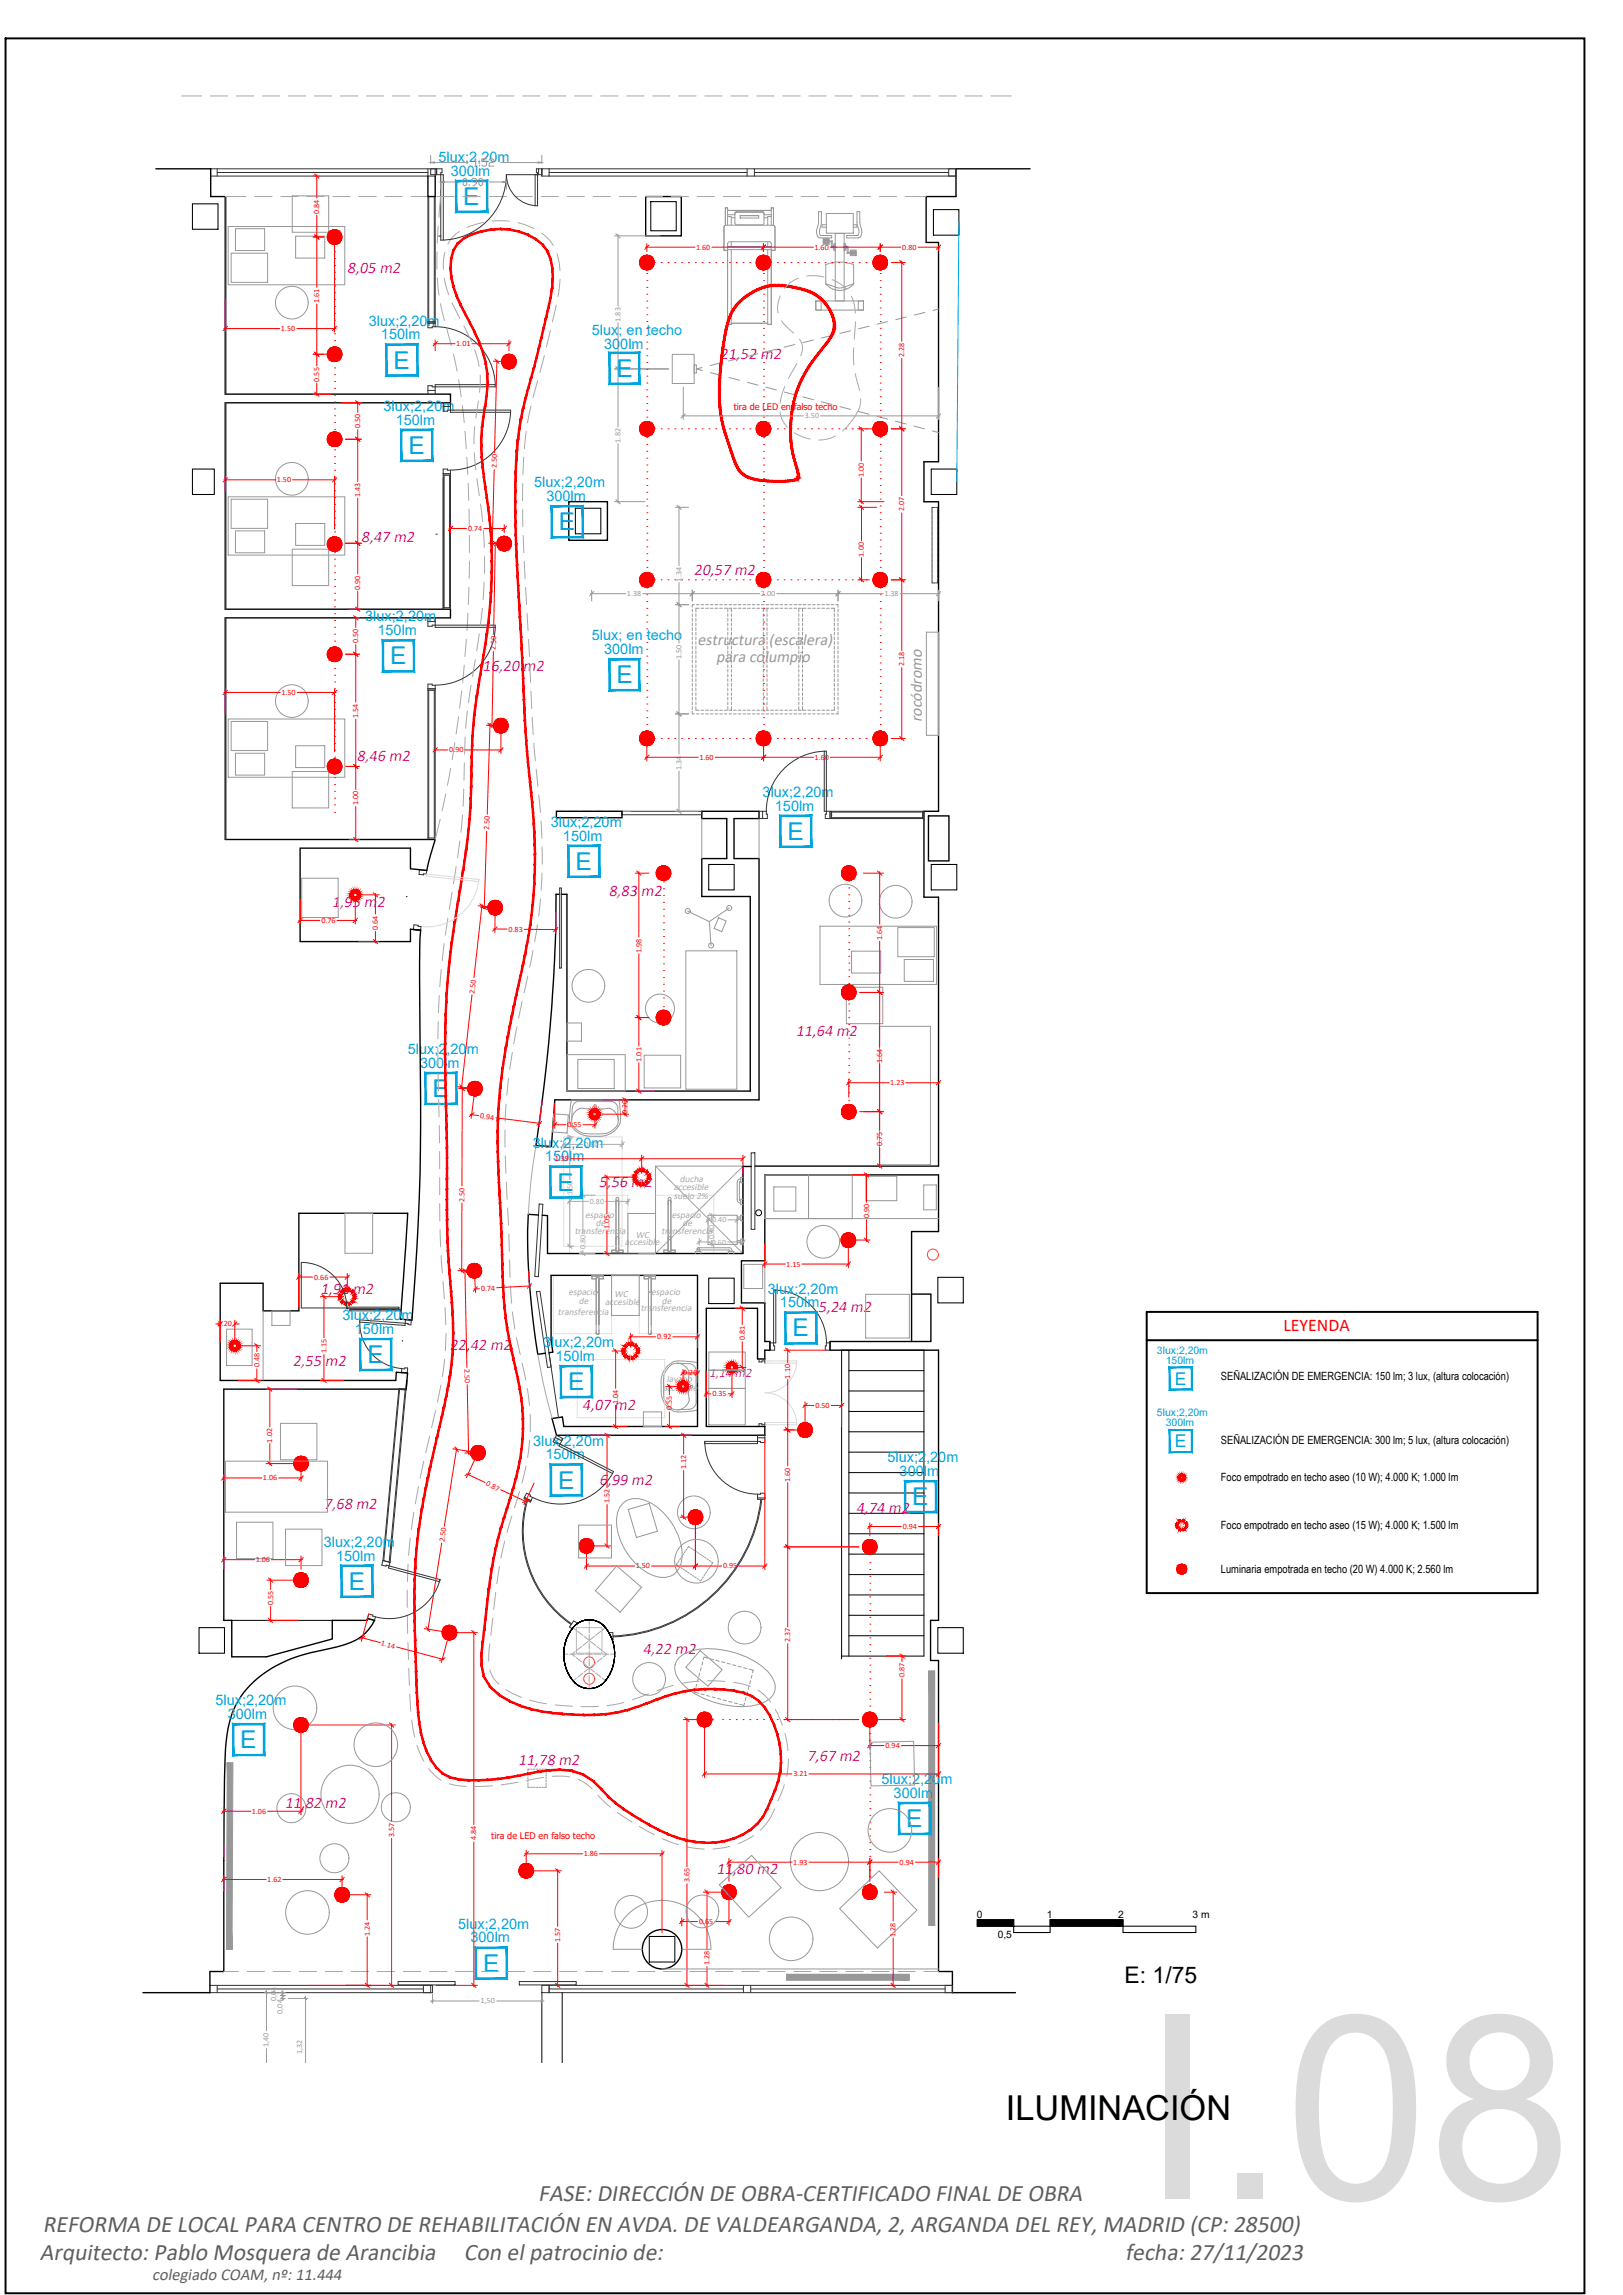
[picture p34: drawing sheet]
<svg xmlns="http://www.w3.org/2000/svg" width="297mm" height="420mm" viewBox="0 0 297 420" stroke-linecap="round" stroke-linejoin="round" font-family="sans-serif">
<defs><g id="words">
<text font-size="47.2" fill="#dbdbdb" x="208.9" y="402.6">I.08</text>
<text font-size="6.3" x="184.1" y="388.1">ILUMINACIÓN</text>
<g font-size="4.5" fill="#00a5dd">
<text x="84.8" y="37.5">E</text>
<text x="72" y="67.5">E</text>
<text x="112.9" y="69">E</text>
<text x="74.7" y="83.1">E</text>
<text x="102.3" y="97.1">E</text>
<text x="71.4" y="121.6">E</text>
<text x="112.9" y="125.1">E</text>
<text x="144.1" y="153.8">E</text>
<text x="105.3" y="159.2">E</text>
<text x="79.2" y="200.8">E</text>
<text x="102" y="218">E</text>
<text x="145.1" y="244.7">E</text>
<text x="67.2" y="249.5">E</text>
<text x="104" y="254.5">E</text>
<text x="102.1" y="272.5">E</text>
<text x="167" y="275.6">E</text>
<text x="63.8" y="291">E</text>
<text x="44" y="320">E</text>
<text x="165.9" y="334.5">E</text>
<text x="88.4" y="361">E</text>
</g>
<g font-size="4.4" fill="#5e5e5e">
<text x="98.5" y="402.9">FASE: DIRECCIÓN DE OBRA-CERTIFICADO FINAL DE OBRA</text>
<text x="7.3" y="413.7">Arquitecto: Pablo Mosquera de Arancibia</text>
<text x="7.8" y="408.6">REFORMA DE LOCAL PARA CENTRO DE REHABILITACIÓN EN AVDA. DE VALDEARGANDA, 2, ARGANDA DEL REY, MADRID (CP: 28500)</text>
<text x="84.9" y="413.7">Con el patrocinio de:</text>
<text x="205.9" y="413.7">fecha: 27/11/2023</text>
</g>
<text font-size="4.2" x="205.8" y="363">E: 1/75</text>
<text font-size="3.3" fill="#f00" x="234.9" y="243.6">LEYENDA</text>
<g font-size="3.2" fill="#00a5dd">
<text x="215" y="253.5">E</text>
<text x="215" y="265">E</text>
</g>
<text font-size="3.1" fill="#5e5e5e" x="27.8" y="417.5">colegiado COAM, nº: 11.444</text>
<g font-size="3" fill="#d0d">
<text x="63.6" y="50">8,05 m2</text>
<text x="131.8" y="65.8">21,52 m2</text>
<text x="66.1" y="99.2">8,47 m2</text>
<text x="127" y="105.3">20,57 m2</text>
<text x="88.3" y="122.9">16,20 m2</text>
<text x="65.3" y="139.3">8,46 m2</text>
<text x="60.7" y="166">1,95 m2</text>
<text x="111.4" y="164">8,83 m2</text>
<text x="145.7" y="189.7">11,64 m2</text>
<text x="109.6" y="217.4">5,56 m2</text>
<text x="58.6" y="236.9">1,91 m2</text>
<text x="149.8" y="240.2">5,24 m2</text>
<text x="53.6" y="250">2,55 m2</text>
<text x="82.3" y="247.2">22,42 m2</text>
<text x="106.6" y="258.2">4,07 m2</text>
<text x="109.7" y="271.9">6,99 m2</text>
<text x="59.2" y="276.3">7,68 m2</text>
<text x="156.7" y="277.1">4,74 m2</text>
<text x="117.6" y="302.8">4,22 m2</text>
<text x="94.8" y="323.2">11,78 m2</text>
<text x="147.7" y="322.4">7,67 m2</text>
<text x="52.1" y="331.1">11,82 m2</text>
<text x="131.1" y="343.1">11,80 m2</text>
</g>
<g font-size="3" fill="#989898">
<text x="127.7" y="118.1">estructura (escalera)</text>
<text x="131" y="121.2">para columpio</text>
<text x="168.7" y="132.3" transform="rotate(-90 168.7 132.3)">rocódromo</text>
</g>
<g font-size="2.7" fill="#00a5dd">
<text x="80.3" y="29.7">5lux;2,20m</text>
<text x="82.5" y="32.2">300lm</text>
<text x="67.5" y="59.6">3lux;2,20m</text>
<text x="69.7" y="62.1">150lm</text>
<text x="108.3" y="61.4">5lux; en techo</text>
<text x="110.6" y="63.9">300lm</text>
<text x="70.2" y="75.2">3lux;2,20m</text>
<text x="72.4" y="77.7">150lm</text>
<text x="97.7" y="89.2">5lux;2,20m</text>
<text x="100" y="91.7">300lm</text>
<text x="66.8" y="113.8">3lux;2,20m</text>
<text x="69.1" y="116.3">150lm</text>
<text x="108.3" y="117.2">5lux; en techo</text>
<text x="110.6" y="119.7">300lm</text>
<text x="139.6" y="145.9">3lux;2,20m</text>
<text x="141.8" y="148.4">150lm</text>
<text x="100.8" y="151.4">3lux;2,20m</text>
<text x="103" y="153.9">150lm</text>
<text x="74.6" y="193">5lux;2,20m</text>
<text x="76.9" y="195.5">300lm</text>
<text x="97.5" y="210.1">3lux;2,20m</text>
<text x="99.7" y="212.6">150lm</text>
<text x="140.5" y="236.8">3lux;2,20m</text>
<text x="142.7" y="239.3">150lm</text>
<text x="62.7" y="241.7">3lux;2,20m</text>
<text x="64.9" y="244.2">150lm</text>
<text x="99.4" y="246.6">3lux;2,20m</text>
<text x="101.7" y="249.2">150lm</text>
<text x="97.6" y="264.6">3lux;2,20m</text>
<text x="99.8" y="267.2">150lm</text>
<text x="162.4" y="267.7">5lux;2,20m</text>
<text x="164.7" y="270.2">300lm</text>
<text x="59.3" y="283.2">3lux;2,20m</text>
<text x="61.5" y="285.7">150lm</text>
<text x="39.4" y="312.2">5lux;2,20m</text>
<text x="41.7" y="314.7">300lm</text>
<text x="161.3" y="326.6">5lux;2,20m</text>
<text x="163.6" y="329.1">300lm</text>
<text x="83.9" y="353.1">5lux;2,20m</text>
<text x="86.1" y="355.6">300lm</text>
</g>
<text font-size="2.4" fill="#d0d" x="129.8" y="252.1">1,14 m2</text>
<g font-size="2.1">
<text x="223.5" y="252.6">SEÑALIZACIÓN DE EMERGENCIA: 150 lm; 3 lux, (altura colocación)</text>
<text x="223.5" y="264.3">SEÑALIZACIÓN DE EMERGENCIA: 300 lm; 5 lux, (altura colocación)</text>
<text x="223.5" y="271.1">Foco empotrado en techo aseo (10 W); 4.000 K; 1.000 lm</text>
<text x="223.5" y="280">Foco empotrado en techo aseo (15 W); 4.000 K; 1.500 lm</text>
<text x="223.5" y="287.9">Luminaria empotrada en techo (20 W) 4.000 K; 2.560 lm</text>
</g>
<g font-size="1.9" fill="#00a5dd">
<text x="211.8" y="247.8">3lux;2,20m</text>
<text x="213.4" y="249.6">150lm</text>
<text x="211.8" y="259.3">5lux;2,20m</text>
<text x="213.4" y="261.1">300lm</text>
</g>
<g font-size="1.9">
<text x="178.8" y="351.1">0</text>
<text x="191.6" y="351.1">1</text>
<text x="204.6" y="351.1">2</text>
<text x="218.3" y="351.1">3 m</text>
<text x="182.6" y="354.8">0,5</text>
</g>
<g font-size="1.8" fill="#a8a8a8">
<text x="123.3" y="217.8">accesible</text>
<text x="123.3" y="219.6">suelo 2%</text>
<text x="124.4" y="216.3">ducha</text>
<text x="105.2" y="225.8">transferencia</text>
<text x="107.1" y="223">espacio</text>
<text x="109" y="224.5">de</text>
<text x="114.4" y="227.8">accesible</text>
<text x="116.4" y="226.6">WC</text>
<text x="121.1" y="225.8">transferencia</text>
<text x="123" y="223">espacio</text>
<text x="124.9" y="224.5">de</text>
<text x="104" y="237.2">espacio</text>
<text x="105.9" y="238.7">de</text>
<text x="110.7" y="239">accesible</text>
<text x="112.4" y="237.5">WC</text>
<text x="119.2" y="237.2">espacio</text>
<text x="121.1" y="238.7">de</text>
<text x="102.1" y="240.7">transferencia</text>
<text x="117.3" y="240">transferencia</text>
<text x="121.3" y="254.7">accesible</text>
<text x="122" y="253.1">lavabo</text>
</g>
<g font-size="1.7" fill="#f00">
<text x="134.3" y="75.1">tira de LED en falso techo</text>
<text x="89.9" y="336.7">tira de LED en falso techo</text>
</g>
<g font-size="1.5" fill="#f00">
<text x="58.4" y="39.1" transform="rotate(-90 58.4 39.1)">0.84</text>
<text x="127.4" y="45.7">1.60</text>
<text x="149.1" y="45.7">1.60</text>
<text x="165.1" y="45.7">0.80</text>
<text x="58.4" y="55.5" transform="rotate(-90 58.4 55.5)">1.61</text>
<text x="51.4" y="60.6">1.50</text>
<text x="83.5" y="63.4">1.01</text>
<text x="165.5" y="65.4" transform="rotate(-90 165.5 65.4)">2.28</text>
<text x="58.4" y="69.9" transform="rotate(-90 58.4 69.9)">0.55</text>
<text x="65.9" y="78.4" transform="rotate(-90 65.9 78.4)">0.50</text>
<text x="50.7" y="88.3">1.50</text>
<text x="90.9" y="85.8" transform="rotate(-88 90.9 85.8)">2.50</text>
<text x="158.1" y="87.3" transform="rotate(-90 158.1 87.3)">1.00</text>
<text x="65.9" y="91" transform="rotate(-90 65.9 91)">1.43</text>
<text x="165.5" y="93.6" transform="rotate(-90 165.5 93.6)">2.07</text>
<text x="85.7" y="97.2">0.74</text>
<text x="158.1" y="101.9" transform="rotate(-90 158.1 101.9)">1.00</text>
<text x="65.9" y="108" transform="rotate(-90 65.9 108)">0.90</text>
<text x="65.6" y="117.8" transform="rotate(-90 65.6 117.8)">0.50</text>
<text x="90.8" y="119" transform="rotate(-89 90.8 119)">2.50</text>
<text x="165.5" y="122" transform="rotate(-90 165.5 122)">2.18</text>
<text x="51.5" y="127.2">1.50</text>
<text x="65.6" y="131.4" transform="rotate(-90 65.6 131.4)">1.54</text>
<text x="82.2" y="137.8">0.90</text>
<text x="128" y="139.1">1.60</text>
<text x="149.1" y="139.1">1.60</text>
<text x="65.6" y="147.4" transform="rotate(-90 65.6 147.4)">1.00</text>
<text x="89.5" y="152" transform="rotate(-88 89.5 152)">2.50</text>
<text x="58.8" y="169">0.76</text>
<text x="69.2" y="170.2" transform="rotate(-90 69.2 170.2)">0.64</text>
<text x="93.1" y="170.6">0.83</text>
<text x="161.5" y="172.1" transform="rotate(-90 161.5 172.1)">1.64</text>
<text x="117.4" y="174.4" transform="rotate(-90 117.4 174.4)">1.98</text>
<text x="86.9" y="181.9" transform="rotate(-84 86.9 181.9)">2.50</text>
<text x="117.4" y="194.4" transform="rotate(-90 117.4 194.4)">1.01</text>
<text x="161.5" y="194.6" transform="rotate(-90 161.5 194.6)">1.64</text>
<text x="114.9" y="204" transform="rotate(-90 114.9 204)">0.20</text>
<text x="162.9" y="198.7">1.23</text>
<text x="87.8" y="204.7" transform="rotate(7 87.8 204.7)">0.94</text>
<text x="103.8" y="206.4">0.55</text>
<text x="161.5" y="209.8" transform="rotate(-90 161.5 209.8)">0.75</text>
<text x="101.5" y="212.6">1.39</text>
<text x="85" y="220" transform="rotate(-90 85 220)">2.50</text>
<text x="111.5" y="225.1" transform="rotate(-90 111.5 225.1)">1.05</text>
<text x="159" y="223" transform="rotate(-90 159 223)">0.90</text>
<text x="143.9" y="231.9">1.15</text>
<text x="57.5" y="234.3">0.66</text>
<text x="88" y="236.4" transform="rotate(-3 88 236.4)">0.74</text>
<text x="39.9" y="242.8">0.20</text>
<text x="120.3" y="245.2">0.92</text>
<text x="136.3" y="245.3" transform="rotate(-90 136.3 245.3)">0.81</text>
<text x="47.5" y="250.3" transform="rotate(-90 47.5 250.3)">0.48</text>
<text x="59.8" y="247.8" transform="rotate(-90 59.8 247.8)">1.15</text>
<text x="85" y="250.6" transform="rotate(89 85 250.6)">2.50</text>
<text x="125" y="251.8">0.20</text>
<text x="113.1" y="257.1" transform="rotate(-90 113.1 257.1)">1.04</text>
<text x="130.4" y="255.7">0.35</text>
<text x="144.6" y="252.4" transform="rotate(-90 144.6 252.4)">1.10</text>
<text x="149.2" y="257.8">0.50</text>
<text x="123" y="258.2" transform="rotate(-90 123 258.2)">0.55</text>
<text x="49.8" y="264.1" transform="rotate(-90 49.8 264.1)">1.02</text>
<text x="125.6" y="269" transform="rotate(-90 125.6 269)">1.12</text>
<text x="48.1" y="271">1.06</text>
<text x="88.8" y="271.9" transform="rotate(25 88.8 271.9)">0.87</text>
<text x="111.6" y="275.2" transform="rotate(-90 111.6 275.2)">1.52</text>
<text x="144.6" y="271.3" transform="rotate(-90 144.6 271.3)">1.60</text>
<text x="165.2" y="279.9">0.94</text>
<text x="46.8" y="286">1.06</text>
<text x="81.3" y="282.3" transform="rotate(-81 81.3 282.3)">2.50</text>
<text x="116.4" y="287.1">1.50</text>
<text x="132.3" y="287.1">0.95</text>
<text x="50" y="293.9" transform="rotate(-90 50 293.9)">0.55</text>
<text x="69.7" y="301.2" transform="rotate(15 69.7 301.2)">1.14</text>
<text x="144.6" y="300.7" transform="rotate(-90 144.6 300.7)">2.37</text>
<text x="165.5" y="307.1" transform="rotate(-90 165.5 307.1)">0.87</text>
<text x="162.1" y="320">0.94</text>
<text x="145.2" y="325.2">3.21</text>
<text x="46.1" y="332">1.06</text>
<text x="72.1" y="336.3" transform="rotate(-90 72.1 336.3)">3.57</text>
<text x="87.2" y="336.9" transform="rotate(-90 87.2 336.9)">4.84</text>
<text x="106.8" y="339.9">1.86</text>
<text x="145.2" y="341.4">1.93</text>
<text x="164.7" y="341.4">0.94</text>
<text x="48.9" y="344.6">1.62</text>
<text x="126.2" y="344.6" transform="rotate(-90 126.2 344.6)">3.65</text>
<text x="128" y="352.3">0.65</text>
<text x="67.7" y="354.4" transform="rotate(-90 67.7 354.4)">1.24</text>
<text x="102.5" y="355.6" transform="rotate(-90 102.5 355.6)">1.57</text>
<text x="129.8" y="359.8" transform="rotate(-90 129.8 359.8)">1.28</text>
<text x="163.9" y="354.6" transform="rotate(-90 163.9 354.6)">1.28</text>
</g>
<g font-size="1.5" fill="#989898">
<text x="113.6" y="58.9" transform="rotate(-90 113.6 58.9)">1.83</text>
<text x="147.3" y="76.6">3.50</text>
<text x="113.6" y="81" transform="rotate(-90 113.6 81)">1.82</text>
<text x="124.7" y="106.5" transform="rotate(-90 124.7 106.5)">1.34</text>
<text x="114.7" y="109.2">1.38</text>
<text x="139.3" y="109.2">2.00</text>
<text x="161.9" y="109.2">1.38</text>
<text x="124.7" y="120.6" transform="rotate(-90 124.7 120.6)">1.50</text>
<text x="124.7" y="140.9" transform="rotate(-90 124.7 140.9)">1.34</text>
<text x="50.5" y="366.4" transform="rotate(-90 50.5 366.4)">0,04</text>
<text x="51.7" y="368.6" transform="rotate(-90 51.7 368.6)">0,04</text>
<text x="87.9" y="366.7">1,50</text>
<text x="49.1" y="374.8" transform="rotate(-90 49.1 374.8)">1,40</text>
<text x="55.3" y="376" transform="rotate(-90 55.3 376)">1,32</text>
</g>
<g font-size="1.5" fill="#a8a8a8">
<text x="107" y="210">0.80</text>
<text x="104.8" y="218.9" transform="rotate(-90 104.8 218.9)">1.50</text>
<text x="107.9" y="220.4">0.80</text>
<text x="130.3" y="227.8">0.60</text>
<text x="130.3" y="223.8">0.40</text>
<text x="130.7" y="226.8" transform="rotate(-90 130.7 226.8)">0.40</text>
<text x="107.1" y="228.6" transform="rotate(-90 107.1 228.6)">0.80</text>
</g>
</g></defs>
<!-- layer: Mobiliario -->
<g fill="none" stroke="#989898" stroke-width=".18">
<path d="M53.5 35.9h6.7v6.6h-6.7zM78.8 28.4v1.5M79.5 29.8h6.1M80.7 33.3v1.3M81.3 33.3h2.3M84.8 32.9l.2-.2h.2l.2 .2v.9l-.2 .2h-.2l-.2-.2zM85.9 33.8v.2M86.8 29.3l.3-.2v1.3M86.8 30.4h.5M87.2 33.3h-.6l-.3-.2v-.2l.3-.2h.4l.2 .2v.6l-.4 .5h-.2M87.7 32.9l.2-.2 .4 .2v.9l-.2 .2h-.2l-.2-.2zM87.7 30.2v.2"/>
<path d="M89.1 29.1h-.9v.4h.6l.3 .3v.4l-.3 .2h-.4l-.2-.2M89.5 29.3l.2-.2h.5l.2 .2v.2l-.2 .3h-.5l-.2 .2v.4h.9M89.5 33.3h2.5M91.6 29.8h6.9M92.7 33.3v1.3M99.2 28.4v1.5M132.8 38.1h.4v.4h8v-.4h.4v3.2l.2 .3v4.2h-.6v13.6h-.7v-.2h-6.7v.2h-.6v-13.6h-.7v-4.2l.3-.3zM133.2 39.6h.6v1.6M133.2 38.5h8M133.2 39.3h1.3M133.8 39.9h.7M134.5 39.2l.3-.3h4.7l.3 .3"/>
<path d="M134.6 38.8l.2-.1h4.8l.2 .3v2l-.4 .2-4.6-.1-.3-.2v-1.9zM135.5 39.5h3.4v.4h-3.4zM135.5 39.5h3.4M139.8 39.3h1.4M139.8 39.9h.7M141.2 39.6h-.7v1.6M149.8 38.7h.5a6 6 0 0 1-.2 3.2l-.1 .6 .2 .6h2v.5h-2a1.27 1.27 0 0 1-.6-1.9l.2-1zM151.2 39.1h5v3.6h-5zM156.8 38.7h.6v2.2a2.87 2.87 0 0 1 .2 2.3l-.2 .3-.4 .1h-2v-.5h2l.2-.6-.1-.6a6 6 0 0 1-.3-3.2zM41.8 41.5h21.3v10.6h-21.3zM42.3 46.4h6.7v5.3h-6.7zM43.1 41.9h5.3v4h-5.3z"/>
<path d="M54.1 43.2h5.3v4h-5.3zM112.5 43.2h8.3M113.1 42.9v13.1M113.1 59.1v19.1M133.2 45.8h-.7v-4.2l.3-.4 8.8 .1 .2 .3v4.2h-.6M133.2 41.2v-3.1h-.4v3.2M133.2 45.2h8M133.2 45.7h8M133.8 44.3v.9M133.8 45.7v13.7h-.6M133.8 59.2h6.7M140.5 45.7v13.7h.7v-14.8l-.4-.3h-7.3l-.3 .2v14.9"/>
<path d="M140.5 44.3v.9M141.2 41.2v-3.1h.4v3.2M149.3 55.1h8.7v1.7h-8.7zM149.3 55.1h1v1.7h-1zM150.7 43.7h1v1h-1zM150.7 44.3h1.4M150.7 44.1h1.6M150.8 43.8h.9v.2h-.9zM150.8 44.4h.9v.2h-.9zM151.1 52a3.3 3.3 0 0 0 5.1 0M151.1 52v-3.5a6.9 6.9 0 0 1 5.1 0v3.5M151.1 52l1.3 .4a2.52 2.52 0 0 0 2.6 0l1.2-.4"/>
<path d="M151.2 41.1h-.8v.5h.8M152.1 44.3v1M152.3 45.2h.6v.1h-.8M152.3 44.1l-.2 .2M152.3 45.2l-.2 .1M152.3 44.1v1.1M152.5 45.1h.4M152.5 45.4h.4M152.7 44.6h.2v1.3h-.2zM152.7 44.9h-.2v.7h.2M152.9 45.3h.1M152.9 45.2h.1"/>
<path d="M152.9 42.8h1.6v12.3h-1.6zM154.5 44.6h.2v1.3h-.2zM154.5 45.1h.3M154.5 45.4h.3M154.7 44.9h.1v.7h-.1M155 46.4h1.7M155 45.3v1.1M155.2 45.2h-.8v.1h.6M155.2 46.2l-.2 .2M155.2 45.2l-.2 .1M155.2 46.2h1.5M155.2 45.2v1"/>
<path d="M155.6 45.8h1.1v1h-1.1zM155.7 46.5h.9v.2h-.9zM155.7 45.9h.9v.2h-.9zM156.2 41.1h.6v.5h-.6M157.1 55.1h.9v1.7h-.9zM159.1 59.7l-2 .5M162.5 58.9l-2 .5M165.9 58l-2 .5M169.3 57.2l-2 .5M171.8 56.6l-1.1 .2M112.5 67.5h9.9M123 64.9h4v5.3h-4z"/>
<path d="M124.8 76.1h22.2M125.1 70.9v5.9M127 66.8h.4v1.5h-.4zM128.5 67.3l-1.1 .2 1.2 .3M130 68.2l2 .5M131.9 66.4l-2 .5M133.4 69.1l1.9 .5M135.3 65.6l-2 .5M136.8 70l1.9 .5M138.7 64.8l-2 .5M140.2 70.9l1.9 .5M142.1 63.9l-2 .5"/>
<path d="M143.6 71.8l1.9 .5M145.5 63.1l-2 .5M146.9 72.7l2 .5M148.9 62.3l-2 .4M150.2 76.1h21.8M150.3 73.6l2 .5M152.3 61.4l-2 .5M153.7 74.4l2 .6M155.7 60.6l-2 .4M157.1 75.3l1.9 .5M160.5 76.2l1.9 .5M163.9 77.1l1.9 .5"/>
<path d="M167.3 78l1.9 .5M170.6 78.9l1.2 .3M171.8 70.9v5.9M41.8 91h21.3v10.6h-21.3zM42.3 91.4h6.7v5.3h-6.7zM43.1 97.2h5.3v4h-5.3zM54.1 95.8h5.3v4h-5.3zM112.5 91.8h5.5M113.1 81.2v10.9M123.6 92.9h2.4M124.3 92.6v11M53.5 100.5h6.7v6.7h-6.7z"/>
<path d="M108 108.7h6.5M108.3 108v2M117.6 108.7h21.4M123.6 110.7h2.4M124.3 106.7v11M126.7 108v2M126.7 111.5v.5M126.7 112.4v.5M126.7 113.2v.5M126.7 114.1v.5M126.7 114.9v.5M126.7 115.8v.5"/>
<path d="M126.7 116.6v.5M126.7 117.5v.5M126.7 118.3v.5M126.7 119.2v.5M127.1 110.7h-.4v.5M127.4 112.4v.5M127.4 113.2v.5M127.4 114.1v.5M127.4 114.9v.5M127.4 115.8v.5M127.4 116.6v.5M127.4 117.5v.5"/>
<path d="M127.4 118.3v.5M127.4 119.2v.5M127.5 110.7h.5M128 111.4h-.6v.6M128.3 110.7h.5M128.3 111.4h.5M129.2 110.7h.5M129.2 111.4h.5M130 110.7h.5M130 111.4h.5M130.9 110.7h.5M130.9 111.4h.5"/>
<path d="M131.7 110.7h.5M131.7 111.4h.5M132.6 110.7h.5M132.6 111.4h.5M133.2 111.4v.6M133.2 112.4v.5M133.2 113.2v.5M133.2 114.1v.5M133.2 114.9v.5M133.2 115.8v.5M133.2 116.6v.5M133.2 117.5v.5"/>
<path d="M133.2 118.3v.5M133.2 119.2v.5M133.4 110.7h.5M133.4 111.4h.5v.6M133.9 112.4v.5M133.9 113.2v.5M133.9 114.1v.5M133.9 114.9v.5M133.9 115.8v.5M133.9 116.6v.5M133.9 117.5v.5M133.9 118.3v.5"/>
<path d="M133.9 119.2v.5M134.3 110.7h.5M134.3 111.4h.5M135.1 110.7h.5M135.1 111.4h.5M136 110.7h.5M136 111.4h.5M136.8 110.7h.5M136.8 111.4h.5M137.7 110.7h.5M137.7 111.4h.5M138.5 110.7h.5"/>
<path d="M138.5 111.4h.5M139.4 110.7h.5M139.4 111.4h.5M139.7 111.4v.6M139.7 112.4v.5M139.7 113.2v.5M139.7 114.1v.5M139.7 114.9v.5M139.7 115.8v.5M139.7 116.6v.5M139.7 117.5v.5M139.7 118.3v.5"/>
<path d="M139.7 119.2v.5M140.2 110.7h.5M140.2 111.4h.5M140.4 111.4v.6M140.4 112.4v.5M140.4 113.2v.5M140.4 114.1v.5M140.4 114.9v.5M140.4 115.8v.5M140.4 116.6v.5M140.4 117.5v.5M140.4 118.3v.5"/>
<path d="M140.4 119.2v.5M141.1 110.7h.5M141.1 111.4h.5M141.9 110.7h.5M141.9 111.4h.5M142.2 108.7h19.4M142.8 110.7h.5M142.8 111.4h.5M143.6 110.7h.5M143.6 111.4h.5M144.5 110.7h.4M144.5 111.4h.4"/>
<path d="M145.3 110.7h.5M145.3 111.4h.5M146.2 110.7h.5M146.2 111.4h.5M146.2 111.4v.6M146.2 112.4v.5M146.2 113.2v.5M146.2 114.1v.5M146.2 114.9v.5M146.2 115.8v.5M146.2 116.6v.5M146.2 117.5v.5"/>
<path d="M146.2 118.3v.5M146.2 119.2v.5M146.9 111.4v.6M146.9 112.4v.5M146.9 113.2v.5M146.9 114.1v.5M146.9 114.9v.5M146.9 115.8v.5M146.9 116.6v.5M146.9 117.5v.5M146.9 118.3v.5M146.9 119.2v.5"/>
<path d="M147 110.7h.5M147 111.4h.5M147.9 110.7h.5M147.9 111.4h.5M148.7 110.7h.5M148.7 111.4h.5M149.6 110.7h.5M149.6 111.4h.5M150.4 110.7h.5M150.4 111.4h.5M151.3 110.7h.5M151.3 111.4h.5"/>
<path d="M152.1 111.4h.6v.6M152.1 110.7h.5M152.7 112.4v.5M152.7 113.2v.5M152.7 114.1v.5M152.7 114.9v.5M152.7 115.8v.5M152.7 116.6v.5M152.7 117.5v.5M152.7 118.3v.5M152.7 119.2v.5M153 110.7h.4v.5"/>
<path d="M153.4 108v2M153.4 111.5v.5M153.4 112.4v.5M153.4 113.2v.5M153.4 114.1v.5M153.4 114.9v.5M153.4 115.8v.5M153.4 116.6v.5M153.4 117.5v.5M153.4 118.3v.5M153.4 119.2v.5M164.7 108.7h7.3"/>
<path d="M169.5 115.7h2.3v18.9h-2.3zM171.8 108v2M41.8 131.6h21.3v10.7h-21.3zM42.3 132.1h6.7v5.3h-6.7zM43.1 137.9h5.3v4h-5.3zM54.1 136.5h5.3v4h-5.3zM123.6 130.7h2.4M124.3 120.8v17.2M126.7 130.2v.5h.4M126.7 120v.5M126.7 120.9v.5M126.7 121.7v.5"/>
<path d="M126.7 122.6v.5M126.7 123.4v.5M126.7 124.3v.5M126.7 125.1v.5M126.7 126v.5M126.7 126.8v.5M126.7 127.7v.5M126.7 128.5v.5M126.7 129.4v.5M127.4 129.4v.6h.6M127.4 120v.5M127.4 120.9v.5"/>
<path d="M127.4 121.7v.5M127.4 122.6v.5M127.4 123.4v.5M127.4 124.3v.5M127.4 125.1v.5M127.4 126v.5M127.4 126.8v.5M127.4 127.7v.5M127.4 128.5v.5M127.5 130.7h.5M128.3 130.7h.5M128.3 130h.5"/>
<path d="M129.2 130.7h.5M129.2 130h.5M130 130.7h.5M130 130h.5M130.9 130.7h.5M130.9 130h.5M131.7 130.7h.5M131.7 130h.5M132.6 130.7h.5M132.6 130h.5M133.2 120v.5M133.2 120.9v.5"/>
<path d="M133.2 121.7v.5M133.2 122.6v.5M133.2 123.4v.5M133.2 124.3v.5M133.2 125.1v.5M133.2 126v.5M133.2 126.8v.5M133.2 127.7v.5M133.2 128.5v.5M133.2 129.4v.6M133.4 130.7h.5M133.9 129.4v.6h-.5"/>
<path d="M133.9 120v.5M133.9 120.9v.5M133.9 121.7v.5M133.9 122.6v.5M133.9 123.4v.5M133.9 124.3v.5M133.9 125.1v.5M133.9 126v.5M133.9 126.8v.5M133.9 127.7v.5M133.9 128.5v.5M134.3 130.7h.5"/>
<path d="M134.3 130h.5M135.1 130.7h.5M135.1 130h.5M136 130.7h.5M136 130h.5M136.8 130.7h.5M136.8 130h.5M137.7 130.7h.5M137.7 130h.5M138.5 130.7h.5M138.5 130h.5M139.4 130.7h.5"/>
<path d="M139.4 130h.5M139.7 120v.5M139.7 120.9v.5M139.7 121.7v.5M139.7 122.6v.5M139.7 123.4v.5M139.7 124.3v.5M139.7 125.1v.5M139.7 126v.5M139.7 126.8v.5M139.7 127.7v.5M139.7 128.5v.5"/>
<path d="M139.7 129.4v.6M140.2 130.7h.5M140.2 130h.5M140.4 120v.5M140.4 120.9v.5M140.4 121.7v.5M140.4 122.6v.5M140.4 123.4v.5M140.4 124.3v.5M140.4 125.1v.5M140.4 126v.5M140.4 126.8v.5"/>
<path d="M140.4 127.7v.5M140.4 128.5v.5M140.4 129.4v.6M141.1 130.7h.5M141.1 130h.5M141.9 130.7h.5M141.9 130h.5M142.8 130.7h.5M142.8 130h.5M143.6 130.7h.5M143.6 130h.5M144.5 130.7h.4"/>
<path d="M144.5 130h.4M145.3 130.7h.5M145.3 130h.5M146.2 130.7h.5M146.2 130h.5M146.2 120v.5M146.2 120.9v.5M146.2 121.7v.5M146.2 122.6v.5M146.2 123.4v.5M146.2 124.3v.5M146.2 125.1v.5"/>
<path d="M146.2 126v.5M146.2 126.8v.5M146.2 127.7v.5M146.2 128.5v.5M146.2 129.4v.6M146.9 120v.5M146.9 120.9v.5M146.9 121.7v.5M146.9 122.6v.5M146.9 123.4v.5M146.9 124.3v.5M146.9 125.1v.5"/>
<path d="M146.9 126v.5M146.9 126.8v.5M146.9 127.7v.5M146.9 128.5v.5M146.9 129.4v.6M147 130.7h.5M147 130h.5M147.9 130.7h.5M147.9 130h.5M148.7 130.7h.5M148.7 130h.5M149.6 130.7h.5"/>
<path d="M149.6 130h.5M150.4 130.7h.5M150.4 130h.5M151.3 130.7h.5M151.3 130h.5M152.1 130.7h.5M152.7 120v.5M152.7 120.9v.5M152.7 121.7v.5M152.7 122.6v.5M152.7 123.4v.5M152.7 124.3v.5"/>
<path d="M152.7 125.1v.5M152.7 126v.5M152.7 126.8v.5M152.7 127.7v.5M152.7 128.5v.5M152.7 129.4v.6h-.6M153.4 120v.5M153.4 120.9v.5M153.4 121.7v.5M153.4 122.6v.5M153.4 123.4v.5M153.4 124.3v.5"/>
<path d="M153.4 125.1v.5M153.4 126v.5M153.4 126.8v.5M153.4 127.7v.5M153.4 128.5v.5M153.4 129.4v.5M153.4 130.2v.5h-.4M53.5 141.2h6.7v6.7h-6.7zM123.6 148.5h4.2M124.3 141.2v7.6M128.4 149.9v7.3M138.9 149.9v7.3"/>
<path d="M55.2 160.8h6.7v7.2h-6.7zM125.5 174.1h9.4v25.3h-9.4zM125.9 166.8l3.9 1.9 .3 4.4M131.5 168l1.4 .6-.8 2-1.4-.6zM133.5 166.2l-3.7 2.5M150.1 169.6h21.3v10.6h-21.3zM155.9 174.1h5.3v4h-5.3zM164.3 169.8h6.7v5.4h-6.7zM165.5 175.7h5.3v4h-5.3zM103.8 193.1h10.6v6.6h-10.6zM103.8 187.3h2.6v3.3h-2.6zM105.7 194h6.7v5.3h-6.7z"/>
<path d="M117.9 193.2h6.7v6h-6.7zM154.9 180.7h6.7v6.7h-6.7zM161 187.9h9.3v25.3h-9.3zM101.3 203.9l2.7 .2-.2 3.3-2.7-.2zM104.3 205.6a4 4 0 0 0 3.7 2.4M104.3 205.6a12.3 12.3 0 0 1 .3-4.2h8.6a13.5 13.5 0 0 1 .3 4.2M104.6 205a2.14 2.14 0 0 0 1.4 2.1 6.1 6.1 0 0 0 3.2 .5l1.7-.1M104.7 202.9l-.1 2.1M105.5 203.3l-.5 .6-.4 1.1M106.3 202.9h.4M106.3 202.9l-.8 .4M106.7 202.9l1.2 .1"/>
<path d="M107.9 203h2.6a1.66 1.66 0 0 1 1.8 .3M111.7 201.6h-5.6a1.37 1.37 0 0 0-1.4 1.3M111.7 201.6a1.37 1.37 0 0 1 1.4 1.3M112.3 203.4l.7 .9 .2 .7M112.7 220v.5M112.7 220v.2M112.8 219.9l-.1 .1M112.8 219.3l.1-.1a.25 .25 0 0 1 .2 0 .25 .25 0 0 1 .1 .3l.1 9.6-.3 .3-.3-.3zM112.8 219.8h.1M112.9 219.7v.1M112.9 219.7h.1M113 219.7h.1"/>
<path d="M113.1 202.9l.1 2.1M113.1 219.7v.1M113.2 205a2.14 2.14 0 0 1-1.4 2.1l-.9 .4M113.2 219.8v.7v-.2M113.5 205.6a4.1 4.1 0 0 1-3.8 2.4h-1.7M120 213.5h16v16h-16zM120 213.5l.1 .1M120.1 213.7h.1M120.3 213.8l.1 .1M120.5 214v.1M120.6 214.1l.1 .1M120.8 214.3l.1 .1"/>
<path d="M120.9 214.5h.1M121.1 214.6l.1 .1M121.3 214.8h.1M121.4 214.9l.1 .1M121.6 215.1v.1M121.7 215.2l.1 .1M121.9 215.4l.1 .1M122 215.6h.1M122.2 215.7l.1 .1M122.3 219.3l.4-.1 .1 .3v9.6l-.3 .3-.2-.3zM122.3 219.8v.7v-.2M122.4 215.9v.1"/>
<path d="M122.4 219.7v.1M122.5 219.7h.1M122.5 216l.1 .1M122.6 219.7v.1M122.7 219.8h.1M122.7 216.2l.1 .1M122.8 219.9v.1M122.8 220v.5M122.8 220v.2M122.9 216.4v.1M123 216.5l.1 .1M123.2 216.7v.1"/>
<path d="M123.3 216.8l.1 .1M123.5 217l.1 .1M123.6 217.1l.1 .1M123.8 217.3l.1 .1M124 217.5v.1M124.1 217.6l.1 .1M124.3 217.8l.1 .1M124.4 218h.1M124.6 218.1l.1 .1M124.8 218.3v.1M124.9 218.4l.1 .1M125.1 218.6l.1 .1"/>
<path d="M125.2 218.8h.1M125.4 218.9l.1 .1M125.5 219.1h.1M125.7 219.2l.1 .1M125.9 219.4v.1M126 219.5l.1 .1M126.2 219.7l.1 .1M126.3 219.9h.1M129.6 219.9h-.1M129.8 219.7l-.1 .1M129.9 219.5l-.1 .1M130.1 219.4l-.1 .1"/>
<path d="M130.2 219.2v.1M130.4 219.1h-.1M130.6 218.9l-.1 .1M130.7 218.8h-.1M130.9 218.6l-.1 .1M131 218.4v.1M131.2 218.3l-.1 .1M131.4 218.1l-.1 .1M131.5 218h-.1M131.7 217.8l-.1 .1M131.8 217.6v.1M132 217.5l-.1 .1"/>
<path d="M132.1 217.3v.1M132.3 217.1l-.1 .1M132.5 217l-.1 .1M132.6 216.8l-.1 .1M132.8 216.7l-.1 .1M132.9 216.5v.1M133.1 216.4l-.1 .1M133.3 216.2l-.1 .1M133.4 216l-.1 .1M133.6 215.9l-.1 .1M133.8 215.7l-.1 .1M133.9 215.6h-.1"/>
<path d="M134.1 215.4l-.1 .1M134.2 215.2l-.1 .1M134.4 215.1l-.1 .1M134.5 214.9v.1M134.7 214.8h-.1M134.9 214.6l-.1 .1M134.9 216.5v3.2a.61 .61 0 0 0 .7 .6M135 214.5h-.1M135.2 214.3l-.1 .1M135.3 216.5v3.2l.3 .2M135.3 214.1v.1M135.5 214l-.1 .1"/>
<path d="M135.6 215.8h-.1a.6 .6 0 0 0-.6 .6M135.6 216.2l-.3 .2M135.7 213.8l-.1 .1M135.8 213.7h-.1M136 215.5h-.4v1h.4M136 219.6h-.4v1h.4M136 213.5l-.1 .1M140 215.1h8v8h-8zM141.6 217.3h4v4.4h-4zM148 215.1h8v8h-8zM158.5 215.3h5.6v4.5h-5.6zM169.1 216.9h2.3v4.6h-2.3z"/>
<path d="M48.2 240v12.7M49.8 240h3.3v2.7h-3.3zM63.1 222.1h5.1v7.3h-5.1zM108.3 233.6h2.1v.5M108.3 233.6v.5h.8M108.3 233.5h2.1M109.1 236.3l.3 .3 .2-.3v-2.4a.25 .25 0 0 0-.2-.3 .25 .25 0 0 0-.3 .3v10.1M109.1 234.1l.3-.2 .2 .2h.8M111.9 233.5h5.1v7.3h-5.1zM112 229.5h2M112.7 226.7l.3-.3 .3 .3M112.7 228.9h-.7v.5"/>
<path d="M112.7 228.9l.3 .2 .2-.2h.8M114 228.9v.5h-2M114.9 222.2h5.1v7.3h-5.1zM117.9 233.5h2.1M117.9 234.1h.8l.2-.2 .3 .2M119.2 236.3l-.3 .3-.2-.3v-2.4a.26 .26 0 0 1 .2-.3 .26 .26 0 0 1 .3 .3v10.1M120 233.6h-2.1v.5M120 233.6v.5h-.8M120.1 229.4l-.1 .1M120.2 229.3h-.1M120.4 229.1l-.1 .1M120.5 228.9v.1"/>
<path d="M120.7 228.8l-.1 .1M120.9 228.6l-.1 .1M121 228.5h-.1M121.2 228.3l-.1 .1M121.3 228.1v.1M121.5 228.9v.5h2.1M121.5 229.5h2.1M121.5 228.9h.8l.2 .2 .3-.2M121.5 228h-.1M121.6 227.8v.1M121.8 227.7h-.1M122 227.5l-.1 .1"/>
<path d="M122.1 227.3l-.1 .1M122.3 226.7l.2-.3 .3 .3M122.3 227.2l-.1 .1M122.4 227v.1M122.6 226.9h-.1M122.8 226.7l-.1 .1M122.8 228.9h.8v.5M122.9 226.5v.1M123.1 226.4l-.1 .1M123.2 226.2v.1M123.4 226.1h-.1M123.6 225.9l-.1 .1"/>
<path d="M123.7 225.7l-.1 .1M123.9 225.6l-.1 .1M124 225.4v.1M124.2 225.3l-.1 .1M124.4 225.1l-.1 .1M124.5 225h-.1M124.7 224.8l-.1 .1M124.8 224.6v.1M125 224.5l-.1 .1M125.2 224.3l-.1 .1M125.3 224.2h-.1M125.5 224l-.1 .1"/>
<path d="M125.6 223.8l-.1 .1M125.8 223.7l-.1 .1M125.9 223.5v.1M126.1 223.4h-.1M126.3 223.2l-.1 .1M126.4 223.1h-.1M126.5 220l.1 .1M126.6 222.9l-.1 .1M126.7 220.2v.1M126.7 222.7v.1M126.8 220.3l.1 .1M126.9 222.6l-.1 .1"/>
<path d="M127 220.5l.1 .1M127.1 222.4l-.1 .1M127.1 220.7h.1M127.2 222.3h-.1M127.3 229.5v-.4h1v.4M127.3 220.8l.1 .1M127.4 222.1l-.1 .1M127.5 221v.1M127.5 221.9v.1M127.6 228.6v.5M127.6 221.1l.1 .1M127.7 221.8h-.1"/>
<path d="M127.8 221.3v.1M127.8 228.4h5.6M127.8 221.6v.1M127.9 221.4l.1 .1M128 228.8h5.4l.2 .3M128 228.6v.5M128 221.4l-.1 .1M128.1 221.6l.1 .1M128.2 221.3l-.1 .1M128.2 221.8h.1M128.3 221.1l-.1 .1M128.4 221.9l.1 .1"/>
<path d="M128.5 221l-.1 .1M128.6 222.1l.1 .1M128.7 220.8l-.1 .1M128.7 222.3h.1M128.8 220.7h-.1M128.9 222.4l.1 .1M129 220.5l-.1 .1M129.1 222.6v.1M129.1 220.3v.1M129.2 222.7l.1 .1M129.3 220.2l-.1 .1M129.4 222.9l.1 .1"/>
<path d="M129.5 220l-.1 .1M129.5 223.1h.1M129.6 222.5h5.3v5.3h-5.3zM129.7 223.2l.1 .1M129.8 223.4h.1M130 223.5l.1 .1M130.2 223.7v.1M130.3 223.8l.1 .1M130.5 224l.1 .1M130.6 224.2h.1M130.8 224.3l.1 .1M131 224.5v.1"/>
<path d="M131.1 224.6l.1 .1M131.3 224.8l.1 .1M131.4 225h.1M131.6 225.1l.1 .1M131.8 225.3v.1M131.9 225.4l.1 .1M132.1 225.6v.1M132.2 225.7l.1 .1M132.4 225.9l.1 .1M132.5 226.1h.1M132.7 226.2l.1 .1M132.9 226.4v.1"/>
<path d="M133 226.5l.1 .1M133.2 226.7l.1 .1M133.3 229.5v-.4h1v.4M133.3 226.9h.1M133.4 228.4a.61 .61 0 0 1 .6 .7M133.5 227l.1 .1M133.7 227.2l.1 .1M133.8 227.3l.1 .1M134 227.5l.1 .1M134.1 227.7h.1M134.3 227.8l.1 .1M134.5 228h.1"/>
<path d="M134.6 228.1l.1 .1M134.8 228.3l.1 .1M134.9 222.8h.7M134.9 223.2h.7M134.9 227.5h.7M134.9 227.1h.7M134.9 228.5h.1M135.1 228.6l.1 .1M135.3 228.8v.1M135.4 228.9l.1 .1M135.6 229.1l.1 .1M135.7 229.3h.1"/>
<path d="M135.9 229.4l.1 .1M136 222.5h-.4v1h.4M136 226.8h-.4v1h.4M136.1 231.5h3.5v4.4h-3.5zM140 223.1h31.8M140 230.8v7.7M158.4 237h8v8h-8zM41.5 243.3h4.6v6.7h-4.6zM109.1 244l.3 .3M109.1 244v.1M109.1 243.8v.2M109.2 244.2h.1"/>
<path d="M109.3 244.3h.1M109.4 244.3h.1M109.5 244.3h.1M109.6 242.5v-8.4v9.4M109.6 243.5v.5M109.6 244v.2M109.6 243.5v.2M109.6 244l-.2 .3M117.8 258.5h3.3v2.7h-3.3zM118.7 244.1l.2 .2 .3-.2M118.7 242.5v-8.4v9.4M118.7 243.5v.7"/>
<path d="M118.7 243.5v.2M118.8 244.3h.1M118.9 244.3h.1M119 244.3h.1M119.1 244.2h.1M119.2 244l-.1 .1M119.2 243.8v.2M121 254.7a3.6 3.6 0 0 0 3.1 3.8M121.5 251.8l-.1 2.3a3.5 3.5 0 0 0 2 3.9l.6 .1M124 249.6l2.1 .1M124 249.6a2.14 2.14 0 0 0-2.1 1.3l-.4 .9M124 249.6l.7 .1 1 .7"/>
<path d="M124 249.2a3.4 3.4 0 0 0-3 3.2v2.3M124 249.2l3.7 .3M125.7 250.4a1.72 1.72 0 0 1 .3 1.8l-.1 1.8 .2 2.5M126.1 249.6a1.37 1.37 0 0 1 1.3 1.4v5.6M126.1 258l-2.1 .1M126.1 256.5a2.36 2.36 0 0 1-2.1 1.6M127.4 256.6a1.37 1.37 0 0 1-1.3 1.4M127.7 249.5v8.6M127.7 258.2l-3.6 .3M129.7 254.2h6.7v6.7h-6.7zM129.7 250.8h6.7v3.4h-6.7zM129.7 247.5h6.7v3.3h-6.7z"/>
<path d="M41.3 267.5h18.6v9.3h-18.6zM43.3 278.7h6.7v6.6h-6.7zM51.3 260.6h6.7v6.7h-6.7zM52.3 280h6.6v6.6h-6.6zM105.9 279.2h6v6h-6zM113.9 275.3a3.8 3.8 0 0 1 4.3-.6 11.6 11.6 0 0 1 6.6 10.2 3.6 3.6 0 0 1-5.4 3.5 11.6 11.6 0 0 1-6.6-10.1 4.4 4.4 0 0 1 1.1-3zM115 276.4l3.8-1.2 1.5 5.1-3.8 1.2zM112.9 286.7l4.5 3.9-3.9 4.5-4.5-3.9zM124 286.2l-.2 .2 .2 .2M124.2 286.7l.2 .2M124.3 285.7l-.2 .3M124.6 285.3l-.2 .3"/>
<path d="M124.6 287l.3 .2M124.8 284.9l-.1 .2M125 287.3l.3 .1M125.1 284.5l-.1 .2M125.4 284l-.2 .3M125.5 287.6l.2 .1M125.7 283.6l-.2 .2M125.9 287.8l.2 .2M126.2 283.3l-.2-.2-.2 .3M126.3 288.1l.3 .2M126.4 283.4l.3 .1M126.7 288.4l.3 .2"/>
<path d="M126.8 283.7l.3 .1M127.2 288.7l.2 .2M127.3 284l.2 .1M127.6 289l.2 .1M127.7 284.2l.2 .2M128.1 284.5l.3 .2M128.4 289.1l-.2 .3-.2-.1M128.5 284.8l.3 .2M128.7 288.7l-.2 .2M128.9 285.1l.3 .1M129 288.2l-.2 .3M129.3 287.8l-.2 .3"/>
<path d="M129.4 285.4l.2 .1M129.6 287.4l-.2 .3M129.8 285.6l.2 .2M129.9 287l-.2 .2M130.1 286.6l-.1 .2M130.2 285.9l.3 .2-.3 .3M124.3 303.4a7.9 7.9 0 0 1 5.7-1.6 16.2 16.2 0 0 1 10.4 4.1 3.6 3.6 0 0 1 1.1 4.3 6 6 0 0 1-4.9 2.2 16.2 16.2 0 0 1-11.6-4 3.6 3.6 0 0 1-1.1-4.4zM127.3 309.4l-.2 .4 .8 .2M127.5 308.3l-.1 .6M127.8 307.3l-.2 .6M128.1 306.3l-.2 .6M128.1 302.2l4.1 3.5-2.6 3-4.1-3.5z"/>
<path d="M128.3 310.1l.6 .2M128.3 305.3l-.1 .6M128.6 304.3l-.1 .6M129.3 310.4l.6 .2M129.6 303.6l-.8-.2-.1 .4M130 303.7l.6 .1M130.3 310.7l.6 .1M131 304l.6 .1M131.3 310.9l.6 .2M132.1 304.2l.5 .2M132.4 311.2l.5 .2M133.1 304.5l.5 .2"/>
<path d="M133.4 311.5l.6 .1M134.1 304.8l.6 .1M134.4 311.8l.6 .1M135.1 305.1l.6 .1M136.1 305.3l.6 .2M136.3 311.8l-.2 .4-.7-.2M136.5 310.7l-.1 .6M136.8 309.7l-.1 .6M137.1 308.7l-.2 .6M137.1 305.6l.8 .2-.2 .5M137.4 307.7l-.2 .6M137.6 306.7l-.1 .6"/>
<path d="M159.2 319l8-.2 .2 8-8 .2zM170 305.9h1v46.6h-1zM96.6 326.9v.3h.3M96.6 324.4v.3M96.6 324.9v.3M96.6 325.4v.3M96.6 325.9v.3M96.6 326.4v.3M96.9 323.9h-.3v.3M97.1 323.9h.3M97.1 327.2h.3M97.6 323.9h.3"/>
<path d="M97.6 327.2h.3M98.1 323.9h.3M98.1 327.2h.3M98.7 323.9h.3M98.7 327.2h.3M99.2 323.9h.3M99.2 327.2h.3M99.7 323.9h.2v.3M99.9 324.4v.3M99.9 324.9v.3M99.9 325.4v.3M99.9 325.9v.3"/>
<path d="M99.9 326.4v.3M99.9 326.9v.3h-.2M112.2 356.9a8.9 8.9 0 0 1 9-9 8.9 8.9 0 0 1 8.9 9M112.2 356.9h5.4M124.8 356.9h5.3M131.7 345.1l5.9-5.4 5.4 5.9-6 5.4zM153.7 349.4l7.2-6.9 6.9 7.2-7.2 6.9zM48.4 364.8h3.8M48.8 364.4v7.4M48.8 375v2.6M51.4 365.3h.8M51.4 365.9h.8"/>
<path d="M51.8 364.4v.4M51.8 364.9v.8M51.8 365.9v.4M52.7 365.9h3.6M55.9 365.5v12.1M78.8 366.3h8.9M79.2 365.1v1.6M90.9 366.3h8.7M99.2 365.1v1.6M121.2 360.5h50.6M144 361.5h22.4v1h-22.4z"/>
<circle cx="53.4" cy="55.4" r="3"/>
<circle cx="53.4" cy="87.7" r="3"/>
<circle cx="53.4" cy="128.3" r="3"/>
<circle cx="125.9" cy="166.8" r=".46"/>
<circle cx="130.1" cy="173.1" r=".46"/>
<circle cx="133.5" cy="166.2" r=".46"/>
<circle cx="154.7" cy="164.9" r="3"/>
<circle cx="163.9" cy="165.1" r="3"/>
<circle cx="107.7" cy="180.5" r="3"/>
<circle cx="120.8" cy="184.6" r="2.66"/>
<circle cx="108.9" cy="202.5" r=".24"/>
<circle cx="108.9" cy="204.2" r=".22"/>
<circle cx="127.8" cy="228.6" r=".2"/>
<circle cx="150.7" cy="227.3" r="3"/>
<circle cx="124.9" cy="253.8" r=".22"/>
<circle cx="126.5" cy="253.8" r=".24"/>
<circle cx="127" cy="276.9" r="3"/>
<circle cx="127.5" cy="285.8" r="4"/>
<circle cx="136.3" cy="298" r="3"/>
<circle cx="54" cy="312.7" r="4"/>
<circle cx="68.8" cy="319.4" r="4"/>
<circle cx="118.8" cy="307.4" r="3"/>
<circle cx="53.3" cy="331" r="2.66"/>
<circle cx="64.1" cy="328.5" r="5.3"/>
<circle cx="72.4" cy="330.9" r="2.66"/>
<circle cx="162.9" cy="335.1" r="4"/>
<circle cx="56.3" cy="350.1" r="4"/>
<circle cx="61.2" cy="340.2" r="2.66"/>
<circle cx="115.5" cy="350" r="3"/>
<circle cx="128.6" cy="349.9" r="3"/>
<circle cx="144.8" cy="355" r="4"/>
<circle cx="150" cy="340.8" r="5.3"/>
</g>
<g fill="none" stroke="#dbdbdb" stroke-width=".18">
<path d="M103.2 208.4v.2M103.2 208.8v.2M103.2 209.1v.2M103.2 209.5v.2M103.2 209.8v.2M103.2 210.2v.2M103.2 210.5v.2M103.2 210.9v.2M103.2 211.2v.2M103.2 211.6v.2M103.2 211.9v.2M103.2 212.3v.2"/>
<path d="M103.2 212.6v.2M103.2 213v.2M103.2 213.3v.2M103.2 213.7v.2M103.2 214v.2M103.2 214.4v.2M103.2 214.7v.2M103.2 215.1v.2M103.2 215.4v.2M103.2 215.8v.2M103.2 216.1v.2M103.2 216.5v.2"/>
<path d="M103.2 216.8v.2M103.2 217.2v.2M103.2 217.5v.2M103.2 217.9v.2M103.2 218.2v.2M103.2 218.6v.2M103.2 218.9v.2M103.2 219.3v.2M103.2 219.6v.2M103.2 220v.2M103.4 208.2h-.2v.1M103.5 208.2h.2"/>
<path d="M103.9 208.2h.2M104.2 208.2h.2M104.2 219.2v.2M104.2 219.5v.2M104.2 219.9v.2M104.4 218.8h-.2v.2M104.6 218.8h.2M104.6 208.2h.2M104.9 218.8h.2M104.9 208.2h.2M105.3 218.8h.2M105.3 208.2h.2"/>
<path d="M105.6 218.8h.2M105.6 208.2h.2M106 218.8h.2M106 208.2h.2M106.3 218.8h.2M106.3 208.2h.2M106.7 218.8h.2M106.7 208.2h.2M107 218.8h.2M107 208.2h.2M107.4 218.8h.2M107.4 208.2h.2"/>
<path d="M107.7 218.8h.2M107.7 208.2h.2M108.1 218.8h.2M108.1 208.2h.2M108.4 218.8h.2M108.4 208.2h.2M108.8 218.8h.2M108.8 208.2h.2M109.1 218.8h.2M109.1 208.2h.2M109.5 218.8h.2M109.5 208.2h.2"/>
<path d="M109.8 218.8h.2M109.8 208.2h.2M110.2 218.8h.2M110.2 208.2h.2M110.5 218.8h.2M110.5 208.2h.2M110.9 218.8h.2M110.9 208.2h.2M111.2 218.8h.2M111.2 208.2h.2M111.6 218.8h.2M111.6 208.2h.2"/>
<path d="M111.9 218.8h.2M111.9 208.2h.2M112.3 218.8h.2M112.3 208.2h.2M112.6 218.8h.2M112.6 208.2h.2M113 218.8h.2M113 208.2h.2M113.3 218.8h.2M113.3 208.2h.2M113.7 218.8h.2M113.7 208.2h.2v.1"/>
<path d="M113.9 208.4v.2M113.9 208.8v.2M113.9 209.1v.2M113.9 209.5v.2M113.9 209.8v.2M113.9 210.2v.2M113.9 210.5v.2M113.9 210.9v.2M113.9 211.2v.2M113.9 211.6v.2M113.9 211.9v.2M113.9 212.3v.2"/>
<path d="M113.9 212.6v.2M113.9 213v.2M113.9 213.3v.2M113.9 213.7v.2M113.9 214v.2M113.9 214.4v.2M113.9 214.7v.2M113.9 215.1v.2M113.9 215.4v.2M113.9 215.8v.2M113.9 216.1v.2M113.9 216.5v.2"/>
<path d="M113.9 216.8v.2M113.9 217.2v.2M113.9 217.5v.2M113.9 217.9v.2M113.9 218.2v.2M113.9 218.6v.2M113.9 218.9v.2M113.9 219.3v.2M113.9 219.6v.2M113.9 220v.2M114 218.8h.2M114.4 218.8h.2"/>
<path d="M114.7 218.8h.2v.2M114.9 219.2v.2M114.9 219.5v.2M114.9 219.9v.2M120 219.2v.2M120 219.5v.2M120 219.9v.2M120.2 218.8h-.2v.2M120.3 218.8h.2M120.6 218.8h.3M121 218.8h.2M121.4 218.8h.2"/>
<path d="M121.7 218.8h.2M122.1 218.8h.2M122.4 218.8h.2M122.8 218.8h.2M123.1 218.8h.2M123.5 218.8h.2M123.8 218.8h.2M124.2 218.8h.2M124.5 218.8h.2M124.9 218.8h.2M125.2 218.8h.2M125.6 218.8h.2"/>
<path d="M125.9 218.8h.2M126.3 218.8h.1M126.6 218.8h.2M127 218.8h.2M127.3 218.8h.2M127.7 218.8h.2M128 218.8h.2M128.4 218.8h.2M128.7 218.8h.2M129.1 218.8h.2M129.4 218.8h.2M129.8 218.8h.2"/>
<path d="M130.1 218.8h.2M130.5 218.8h.1v.2M130.6 219.2v.2M130.6 219.5v.2M130.6 219.9v.2M101.3 233.8v.2M101.3 234.2v.2M101.3 234.5v.2M101.3 234.9v.2M101.3 235.2v.2M101.3 235.6v.2M101.3 235.9v.2"/>
<path d="M101.3 236.3v.2M101.3 236.6v.2M101.3 237v.2M101.3 237.3v.2M101.3 237.7v.2M101.3 238v.2M101.3 238.4v.2M101.3 238.7v.2M101.3 239.1v.2M101.3 239.4v.2M101.3 239.8v.2M101.5 233.5h-.2v.2"/>
<path d="M101.6 233.5h.2M101.9 233.5h.3M102.3 233.5h.2M102.6 233.5h.2M103 233.5h.2M103.2 228v.2h.2M103.2 220.3v.2M103.2 220.7v.2M103.2 221v.2M103.2 221.4v.2M103.2 221.7v.2M103.2 222.1v.2"/>
<path d="M103.2 222.4v.2M103.2 222.8v.2M103.2 223.1v.2M103.2 223.5v.2M103.2 223.8v.2M103.2 224.2v.2M103.2 224.5v.2M103.2 224.9v.2M103.2 225.2v.2M103.2 225.6v.2M103.2 225.9v.2M103.2 226.3v.2"/>
<path d="M103.2 226.6v.2M103.2 227v.2M103.2 227.3v.2M103.2 227.7v.2M103.3 233.5h.2M103.5 228.2h.2M103.7 233.5h.2M103.9 228.2h.2M104 233.5h.2M104.2 228.2h.2M104.2 229.3v.2h.2M104.2 220.2v.2"/>
<path d="M104.2 220.6v.2M104.2 220.9v.2M104.2 221.3v.2M104.2 221.6v.2M104.2 222v.2M104.2 222.3v.2M104.2 222.7v.2M104.2 223v.2M104.2 223.4v.2M104.2 223.7v.2M104.2 224.1v.2M104.2 224.4v.2"/>
<path d="M104.2 224.8v.2M104.2 225.1v.2M104.2 225.5v.2M104.2 225.8v.2M104.2 226.2v.2M104.2 226.5v.2M104.2 226.9v.2M104.2 227.2v.2M104.2 227.6v.2M104.2 227.9v.2M104.2 228.3v.2M104.2 228.6v.2"/>
<path d="M104.2 229v.2M104.4 233.5h.2M104.6 229.5h.2M104.6 228.2h.2M104.8 233.5h.1M104.9 229.5h.2M104.9 228.2h.2M105.1 233.5h.2M105.3 229.5h.2M105.3 228.2h.2M105.5 233.5h.1M105.6 229.5h.2"/>
<path d="M105.6 228.2h.2M105.8 233.5h.2M106 229.5h.2M106 228.2h.2M106.2 233.5h.1M106.3 229.5h.2M106.3 228.2h.2M106.5 233.5h.2M106.7 229.5h.2M106.7 228.2h.2M106.8 233.5h.2M107 229.5h.2"/>
<path d="M107 228.2h.2M107.2 233.5h.2M107.4 229.5h.2M107.4 228.2h.2M107.5 233.5h.2M107.7 229.5h.2M107.7 228.2h.2M107.9 233.5h.2M108.1 229.5h.2M108.1 228.2h.2M108.2 233.5h.2M108.4 229.5h.2"/>
<path d="M108.4 228.2h.2M108.6 233.5h.2M108.8 229.5h.2M108.8 228.2h.2M108.9 233.5h.2M109.1 229.5h.2M109.1 228.2h.2M109.3 233.5h.2M109.5 229.5h.2M109.5 228.2h.2M109.6 233.5h.3M109.8 229.5h.2"/>
<path d="M109.8 228.2h.2M110 233.5h.2M110.2 229.5h.2M110.2 228.2h.2M110.3 233.5h.3M110.5 229.5h.2M110.5 228.2h.2M110.7 233.5h.2M110.9 229.5h.2M110.9 228.2h.2M111 233.5h.3M111.2 229.5h.2"/>
<path d="M111.2 228.2h.2M111.4 233.5h.2M111.6 229.5h.2M111.6 228.2h.2M111.7 233.5h.2v.2M111.9 233.8v.2M111.9 234.2v.2M111.9 234.5v.2M111.9 234.9v.2M111.9 235.2v.2M111.9 235.6v.2M111.9 235.9v.2"/>
<path d="M111.9 236.3v.2M111.9 236.6v.2M111.9 237v.2M111.9 237.3v.2M111.9 237.7v.2M111.9 238v.2M111.9 238.4v.2M111.9 238.7v.2M111.9 239.1v.2M111.9 239.4v.2M111.9 239.8v.2M111.9 229.5h.2"/>
<path d="M111.9 228.2h.2M112.3 229.5h.2M112.3 228.2h.2M112.6 229.5h.2M112.6 228.2h.2M113 229.5h.2M113 228.2h.2M113.3 229.5h.2M113.3 228.2h.2M113.7 229.5h.2M113.9 220.3v.2M113.9 220.7v.2"/>
<path d="M113.9 221v.2M113.9 221.4v.2M113.9 221.7v.2M113.9 222.1v.2M113.9 222.4v.2M113.9 222.8v.2M113.9 223.1v.2M113.9 223.5v.2M113.9 223.8v.2M113.9 224.2v.2M113.9 224.5v.2M113.9 224.9v.2"/>
<path d="M113.9 225.2v.2M113.9 225.6v.2M113.9 225.9v.2M113.9 226.3v.2M113.9 226.6v.2M113.9 227v.2M113.9 227.3v.2M113.9 227.7v.2M113.9 228v.2h-.2M114 229.5h.2M114.4 229.5h.2M114.9 229.3v.2h-.2"/>
<path d="M114.9 220.2v.2M114.9 220.6v.2M114.9 220.9v.2M114.9 221.3v.2M114.9 221.6v.2M114.9 222v.2M114.9 222.3v.2M114.9 222.7v.2M114.9 223v.2M114.9 223.4v.2M114.9 223.7v.2M114.9 224.1v.2"/>
<path d="M114.9 224.4v.2M114.9 224.8v.2M114.9 225.1v.2M114.9 225.5v.2M114.9 225.8v.2M114.9 226.2v.2M114.9 226.5v.2M114.9 226.9v.2M114.9 227.2v.2M114.9 227.6v.2M114.9 227.9v.2M114.9 228.3v.2"/>
<path d="M114.9 228.6v.2M114.9 229v.2M117 233.8v.2M117 234.2v.2M117 234.5v.2M117 234.9v.2M117 235.2v.2M117 235.6v.2M117 235.9v.2M117 236.3v.2M117 236.6v.2M117 237v.2"/>
<path d="M117 237.3v.2M117 237.7v.2M117 238v.2M117 238.4v.2M117 238.7v.2M117 239.1v.2M117 239.4v.2M117 239.8v.2M117.2 233.5h-.2v.2M117.3 233.5h.2M117.7 233.5h.2M118 233.5h.2"/>
<path d="M118.4 233.5h.2M118.7 233.5h.2M119.1 233.5h.2M119.4 233.5h.2M119.8 233.5h.2M120 229.3v.2h.2M120 220.2v.2M120 220.6v.2M120 220.9v.2M120 221.3v.2M120 221.6v.2M120 222v.2"/>
<path d="M120 222.3v.2M120 222.7v.2M120 223v.2M120 223.4v.2M120 223.7v.2M120 224.1v.2M120 224.4v.2M120 224.8v.2M120 225.1v.2M120 225.5v.2M120 225.8v.2M120 226.2v.2"/>
<path d="M120 226.5v.2M120 226.9v.2M120 227.2v.2M120 227.6v.2M120 227.9v.2M120 228.3v.2M120 228.6v.2M120 229v.2M120.1 233.5h.2M120.3 229.5h.2M120.5 233.5h.2M120.6 229.5h.3"/>
<path d="M120.8 233.5h.2M121 229.5h.2M121.2 233.5h.2M121.4 229.5h.2M121.5 233.5h.2M121.7 229.5h.2M121.9 233.5h.2M122.1 229.5h.2M122.2 233.5h.2M122.4 229.5h.2M122.6 233.5h.2M122.8 229.5h.2"/>
<path d="M122.9 233.5h.2M123.1 229.5h.2M123.3 233.5h.2M123.5 229.5h.2M123.6 233.5h.2M123.8 229.5h.2M124 233.5h.2M124.2 229.5h.2M124.3 233.5h.2M124.5 229.5h.2M124.7 233.5h.2M124.9 229.5h.2"/>
<path d="M125 233.5h.2M125.2 229.5h.2M125.4 233.5h.2M125.6 229.5h.2M125.7 233.5h.2M125.9 229.5h.2M126.1 233.5h.2M126.3 229.5h.1M126.4 233.5h.2M126.6 229.5h.2M126.8 233.5h.2M127 229.5h.2"/>
<path d="M127.1 233.5h.2M127.3 229.5h.2M127.5 233.5h.2v.2M127.7 233.8v.2M127.7 234.2v.2M127.7 234.5v.2M127.7 234.9v.2M127.7 235.2v.2M127.7 235.6v.2M127.7 235.9v.2M127.7 236.3v.2M127.7 236.6v.2"/>
<path d="M127.7 237v.2M127.7 237.3v.2M127.7 237.7v.2M127.7 238v.2M127.7 238.4v.2M127.7 238.7v.2M127.7 239.1v.2M127.7 239.4v.2M127.7 239.8v.2M127.7 229.5h.2M128 229.5h.2M128.4 229.5h.2"/>
<path d="M128.7 229.5h.2M129.1 229.5h.2M129.4 229.5h.2M129.8 229.5h.2M130.1 229.5h.2M130.6 229.3v.2h-.1M130.6 220.2v.2M130.6 220.6v.2M130.6 220.9v.2M130.6 221.3v.2M130.6 221.6v.2M130.6 222v.2"/>
<path d="M130.6 222.3v.2M130.6 222.7v.2M130.6 223v.2M130.6 223.4v.2M130.6 223.7v.2M130.6 224.1v.2M130.6 224.4v.2M130.6 224.8v.2M130.6 225.1v.2M130.6 225.5v.2M130.6 225.8v.2M130.6 226.2v.2"/>
<path d="M130.6 226.5v.2M130.6 226.9v.2M130.6 227.2v.2M130.6 227.6v.2M130.6 227.9v.2M130.6 228.3v.2M130.6 228.6v.2M130.6 229v.2M101.3 244v.2h.2M101.3 240.1v.2M101.3 240.5v.2M101.3 240.8v.2"/>
<path d="M101.3 241.2v.2M101.3 241.5v.2M101.3 241.9v.2M101.3 242.2v.2M101.3 242.6v.2M101.3 242.9v.2M101.3 243.3v.2M101.3 243.6v.2M101.6 244.2h.2M101.9 244.2h.3M102.3 244.2h.2M102.6 244.2h.2"/>
<path d="M103 244.2h.2M103.3 244.2h.2M103.7 244.2h.2M104 244.2h.2M104.4 244.2h.2M104.8 244.2h.1M105.1 244.2h.2M105.5 244.2h.1M105.6 259.4v.1h.3M105.6 249.2v.2M105.6 249.6v.2M105.6 249.9v.2"/>
<path d="M105.6 250.3v.2M105.6 250.6v.2M105.6 251v.2M105.6 251.3v.2M105.6 251.7v.2M105.6 252v.2M105.6 252.4v.2M105.6 252.7v.2M105.6 253.1v.2M105.6 253.4v.2M105.6 253.8v.2M105.6 254.1v.2"/>
<path d="M105.6 254.5v.2M105.6 254.8v.2M105.6 255.2v.2M105.6 255.5v.2M105.6 255.9v.2M105.6 256.2v.2M105.6 256.6v.2M105.6 256.9v.2M105.6 257.3v.2M105.6 257.6v.2M105.6 258v.2M105.6 258.3v.2"/>
<path d="M105.6 258.7v.2M105.6 259v.2M105.8 244.2h.2M105.9 248.9h-.3v.2M106 248.9h.2M106 259.5h.2M106.2 244.2h.1M106.4 248.9h.2M106.4 259.5h.2M106.5 244.2h.2M106.7 248.9h.2M106.7 259.5h.2"/>
<path d="M106.8 244.2h.2M107.1 248.9h.2M107.1 259.5h.2M107.2 244.2h.2M107.4 248.9h.2M107.4 259.5h.2M107.5 244.2h.2M107.8 248.9h.1M107.8 259.5h.1M107.9 244.2h.2M108.1 248.9h.2M108.1 259.5h.2"/>
<path d="M108.2 244.2h.2M108.5 248.9h.2M108.5 259.5h.2M108.6 244.2h.2M108.8 248.9h.2M108.8 259.5h.2M108.9 244.2h.2M109.2 248.9h.2M109.2 259.5h.2M109.3 244.2h.2M109.5 248.9h.2M109.5 259.5h.2"/>
<path d="M109.6 244.2h.3M109.9 248.9h.2M109.9 259.5h.2M110 244.2h.2M110.2 248.9h.2M110.2 259.5h.2M110.3 244.2h.3M110.6 248.9h.2M110.6 259.5h.2M110.7 244.2h.2M110.9 248.9h.2M110.9 259.5h.2"/>
<path d="M111 244.2h.3M111.3 248.9h.2M111.3 259.5h.2M111.4 244.2h.2M111.6 248.9h.2M111.6 259.5h.2M111.9 244v.2h-.2M111.9 240.1v.2M111.9 240.5v.2M111.9 240.8v.2M111.9 241.2v.2M111.9 241.5v.2"/>
<path d="M111.9 241.9v.2M111.9 242.2v.2M111.9 242.6v.2M111.9 242.9v.2M111.9 243.3v.2M111.9 243.6v.2M112 248.9h.2M112 259.5h.2M112.3 248.9h.2M112.3 259.5h.2M112.7 248.9h.2M112.7 259.5h.2"/>
<path d="M113 248.9h.2M113 259.5h.2M113.4 248.9h.2M113.4 259.5h.2M113.7 248.9h.2M113.7 259.5h.2M114.1 248.9h.2M114.1 259.5h.2M114.4 248.9h.2M114.4 259.5h.2M114.8 248.9h.2M114.8 259.5h.2"/>
<path d="M115.1 248.9h.2M115.1 259.5h.2M115.5 248.9h.2M115.5 259.5h.2M115.8 248.9h.2M115.8 259.5h.2M116.2 248.9h.2M116.2 259.5h.2M116.5 248.9h.2M116.5 259.5h.2M116.9 248.9h.2M116.9 259.5h.2"/>
<path d="M117 244v.2h.2M117 240.1v.2M117 240.5v.2M117 240.8v.2M117 241.2v.2M117 241.5v.2M117 241.9v.2M117 242.2v.2M117 242.6v.2M117 242.9v.2M117 243.3v.2M117 243.6v.2"/>
<path d="M117.2 248.9h.2M117.2 259.5h.2M117.3 244.2h.2M117.6 248.9h.2M117.6 259.5h.2M117.7 244.2h.2M117.9 248.9h.2M117.9 259.5h.2M118 244.2h.2M118.3 248.9h.2M118.3 259.5h.2M118.4 244.2h.2"/>
<path d="M118.6 248.9h.2M118.6 259.5h.2M118.7 244.2h.2M119 248.9h.2M119 259.5h.2M119.1 244.2h.2M119.3 248.9h.2M119.3 259.5h.2M119.4 244.2h.2M119.7 248.9h.2M119.7 259.5h.2M119.8 244.2h.2"/>
<path d="M120 248.9h.2M120 259.5h.2M120.1 244.2h.2M120.4 248.9h.2M120.4 259.5h.2M120.5 244.2h.2M120.7 248.9h.2M120.7 259.5h.2M120.8 244.2h.2M121.1 248.9h.2M121.1 259.5h.2M121.2 244.2h.2"/>
<path d="M121.4 248.9h.2v.2M121.5 244.2h.2M121.6 259.4v.1h-.2M121.6 249.2v.2M121.6 249.6v.2M121.6 249.9v.2M121.6 250.3v.2M121.6 250.6v.2M121.6 251v.2M121.6 251.3v.2M121.6 251.7v.2M121.6 252v.2"/>
<path d="M121.6 252.4v.2M121.6 252.7v.2M121.6 253.1v.2M121.6 253.4v.2M121.6 253.8v.2M121.6 254.1v.2M121.6 254.5v.2M121.6 254.8v.2M121.6 255.2v.2M121.6 255.5v.2M121.6 255.9v.2M121.6 256.2v.2"/>
<path d="M121.6 256.6v.2M121.6 256.9v.2M121.6 257.3v.2M121.6 257.6v.2M121.6 258v.2M121.6 258.3v.2M121.6 258.7v.2M121.6 259v.2M121.9 244.2h.2M122.2 244.2h.2M122.6 244.2h.2M122.9 244.2h.2"/>
<path d="M123.3 244.2h.2M123.6 244.2h.2M124 244.2h.2M124.3 244.2h.2M124.7 244.2h.2M125 244.2h.2M125.4 244.2h.2M125.7 244.2h.2M126.1 244.2h.2M126.4 244.2h.2M126.8 244.2h.2M127.1 244.2h.2"/>
<path d="M127.7 240.1v.2M127.7 240.5v.2M127.7 240.8v.2M127.7 241.2v.2M127.7 241.5v.2M127.7 241.9v.2M127.7 242.2v.2M127.7 242.6v.2M127.7 242.9v.2M127.7 243.3v.2M127.7 243.6v.2M127.7 244v.2h-.2"/>
</g>
<!-- layer: Muros -->
<g fill="none" stroke="#000" stroke-width=".25">
<path d="M28.5 30.9h10.1v5.1h2.6v36.2h41.2v1.5h-41.2v37.8h41.2v1.6h-41.2v40.6h38.5l-1.6 5.7-3-.4v-3.7h-20.2v17.1h20.2v-2.3l1.9 .2M78.3 32.2v3.8h1.4v-3.8M118.2 36h6.5v7.2h-6.5zM188.5 30.9h-13.5v5.1h-5.5v8.4h2.3v40.1h-2.7v7.4h2.7v56.6h-2.7v15.8h2.7v49.2h-33.6M104.1 91.8h7.1v7.1h-7.1zM101.8 148.5h12v1.2h-12zM169.9 149.4h3.8v8.2h-3.8zM74.4 164.1h.1M75.6 170.2l1.4 .1M77 170.3l-.2 5.6 .1 12.3a477 477 0 0 1-1.5 53.5l-2.1-.2 1.3-19.4h-19.9v17.9h-6.5v-5.1h-7.9v17.8h32.1l.1-1.5 2.1 .2-.3 2.9M102.4 163.7h-.6l-.1 6.8a325 325 0 0 1-3.6 39.2l2.8 .2 .6-8.5h37.4v-44.2h-4.6v-7.3h4.6v-1.4h-10.5v1.4h4.6v7.3h-4.6v6.9h8.9v35.6h-33.5v-36h-1.1M135.9 213.6h1.6"/>
<path d="M136 213.5v16h-35.8v-7h-1M98.6 222.4l-1.9-.1a130 130 0 0 0 1.7 25.6l1.4-.2M73.7 245.5h.1M74.3 254.3h-33.3v42.4h1.4v6.6h6.4l12-3.2v-3.4h6.4l.1-.4 1.3 .4a8.5 8.5 0 0 1-6 4.5l-.9 .3a47.3 47.3 0 0 0-9.5 2.6 17.1 17.1 0 0 0-10 10.5l-.5 1.8-.3 2.8-.3 6.6-.1 35.1h-2.6v3.9h-12.2M74.4 252.7l-.1 1.6M100.5 247.7l.7-.2-.3-2.2v-11.8h26.8v27.7h-24.5l-.3-1.8-1.9 .3 .9 3.1h38.1v-1.6h-10.7v-21.7h9.3v9.3h1.4v-1.6h.9v-1.6h-.9v-7.1h-4.3v-7.7h4.3v-15.7h31.8v10.4h-5v20.1h-14.9v1.6h19.9v49.5h-1.5v7.3h1.5v56.9h2.5v3.9h11.5"/>
<circle cx="121.2" cy="356.9" r="3.6"/>
</g>
<g fill="none" stroke="#333" stroke-width=".18">
<path d="M38.6 30.9h41.1v1.3h-41.1M39.8 30.9v1.3M39.8 31.6h38.5M41.2 36h.2v36.2h-.2zM78.3 30.9v1.3M78.3 36v24h.8v-.2h.6M78.5 36v22.9M78.8 30.9h1.1v1.1h-1.1zM79.5 36v22.9M79.7 36v23.8M79.9 32v-1.1h1v.7h-.2v12.4a12 12 0 0 0 12-12h6.5v-1.1h-1v.7h.2v6.1M79.9 32h1.2v12"/>
<path d="M92.7 32a5.7 5.7 0 0 0 5.7 5.7M97.9 32v5.7M98.6 30.9v1.1M99.2 30.9h1.3v1.3h-1.3zM100.5 32.2h74.5M100.5 30.9h74.5M100.5 31.6h36.2M136.7 30.9v1.3M138.1 30.9v1.3M138.1 31.6h35.5M173.6 30.9h1.4v1.3h-1.4zM78.3 59.1h1.4"/>
<path d="M78.3 58.9h1.4M79.7 59.8a11 11 0 0 1 10.9 10.6M80.3 43.2h.4M41.2 73.7h.2v37.8h-.2zM78.3 71.5h1.4M81.1 73.7v1.6h.8v-.2h11.6v.4h-11.1v-1.8M81.1 74.4h1.3M90.6 70.4v.4h-11.5v-.2h-.8v1.6M90.6 70.4h-10.9v1.8M93.4 75.5a11 11 0 0 1-10.9 10.6M79.8 97.8h.3M81.1 86.7h1.3"/>
<path d="M81.1 87h1.3M81.3 87v24.3M82.3 87v24.3M82.4 86.1h-.5v-.2h-.8v25.6M82.4 86.1v25.4M170.6 93.1v.1M170.6 93.3v.2M170.6 93.6v.1M170.6 93.8v.1M170.6 94v.1M170.6 94.2v.2M170.6 94.5v.1"/>
<path d="M170.6 94.7v.1M170.6 94.9v.1M170.6 95.1v.2M170.6 95.4v.1M170.6 95.6v.1M170.6 95.8v.1M170.6 96v.2M170.6 96.3v.1M170.6 96.5v.1M170.6 96.7v.1M170.6 96.9v.1M170.6 97.2v.1"/>
<path d="M170.6 97.4v.1M170.6 97.6v.1M170.6 97.8v.2M170.6 98.1v.1M170.6 98.3v.1M170.6 98.5v.1M170.6 98.7v.1M170.6 99v.1M170.6 99.2v.1M170.6 99.4v.1M170.6 99.7v.1M170.6 99.9v.1"/>
<path d="M170.7 92.9l-.1 .1M170.8 92.9h.1M171 92.9h.1M171.3 92.9h.1M171.5 92.9l.1 .1M171.6 93.1v.1M171.6 93.3v.2M171.6 93.6v.1M171.6 93.8v.1M171.6 94v.1M171.6 94.2v.2M171.6 94.5v.1"/>
<path d="M171.6 94.7v.1M171.6 94.9v.1M171.6 95.1v.2M171.6 95.4v.1M171.6 95.6v.1M171.6 95.8v.1M171.6 96v.2M171.6 96.3v.1M171.6 96.5v.1M171.6 96.7v.1M171.6 96.9v.1M171.6 97.2v.1"/>
<path d="M171.6 97.4v.1M171.6 97.6v.1M171.6 97.8v.2M171.6 98.1v.1M171.6 98.3v.1M171.6 98.5v.1M171.6 98.7v.1M171.6 99v.1M171.6 99.2v.1M171.6 99.4v.1M171.6 99.7v.1M171.6 99.9v.1"/>
<path d="M41.2 113.1h.2v40.6h-.2zM78.3 113.1v1.6h.8v-.3h11.5v.5M78.3 113.8h1.4M79.7 113.1v1.8h10.9M81.1 111.3h1.3M90.6 114.8a11 11 0 0 1-10.9 10.6M170.6 106.6l.1 .1M170.6 100.1v.1M170.6 100.3v.1M170.6 100.5v.1M170.6 100.8v.1M170.6 101v.1"/>
<path d="M170.6 101.2v.1M170.6 101.5v.1M170.6 101.7v.1M170.6 101.9v.1M170.6 102.1v.1M170.6 102.3v.1M170.6 102.6v.1M170.6 102.8v.1M170.6 103v.1M170.6 103.3v.1M170.6 103.5v.1M170.6 103.7v.1"/>
<path d="M170.6 103.9v.1M170.6 104.1v.1M170.6 104.4v.1M170.6 104.6v.1M170.6 104.8v.1M170.6 105.1v.1M170.6 105.3v.1M170.6 105.5v.1M170.6 105.7v.1M170.6 105.9v.1M170.6 106.2v.1M170.6 106.4v.1"/>
<path d="M170.8 106.7h.1M171 106.7h.1M171.3 106.7h.1M171.6 106.6l-.1 .1M171.6 100.1v.1M171.6 100.3v.1M171.6 100.5v.1M171.6 100.8v.1M171.6 101v.1M171.6 101.2v.1M171.6 101.5v.1M171.6 101.7v.1"/>
<path d="M171.6 101.9v.1M171.6 102.1v.1M171.6 102.3v.1M171.6 102.6v.1M171.6 102.8v.1M171.6 103v.1M171.6 103.3v.1M171.6 103.5v.1M171.6 103.7v.1M171.6 103.9v.1M171.6 104.1v.1M171.6 104.4v.1"/>
<path d="M171.6 104.6v.1M171.6 104.8v.1M171.6 105.1v.1M171.6 105.3v.1M171.6 105.5v.1M171.6 105.7v.1M171.6 105.9v.1M171.6 106.2v.1M171.6 106.4v.1M78.3 126.1h1.4M78.3 126.4h1.4M78.5 126.4v27"/>
<path d="M79.5 126.4v27M150.8 137.5a11 11 0 0 0-10.5 11M150.9 137.5h.3v11.6h-.2v.8h18.1M150.9 137.5v11h18.2M76.8 159.2l1.3 .2-.1 .6h-.5v.2l-.8-.1zM78.3 153.7v-28.5h.8v.3h.6v28.2M78.3 153.4h1.4M113.8 148.5h14.6v.7h-14.6zM138.9 148.5h1.4M139.6 148.5v1.4M140.3 148.5v.6h.1v.8h-1.5M151.9 148.5v1.4"/>
<path d="M152.2 149.7h16.6M152.2 148.7h16.6M152.2 148.5v1.4M152.2 149v.3M168.8 148.5v1.4M75.8 169.3l.7 .1v.2h.5v.7l-1.4-.1zM102.4 162.6h.3v14.6h-.3zM137.5 211.1h.7v14h-.7zM63.5 239.3h9.5v.3h-9.5zM63.5 239.4a8.3 8.3 0 0 0-8.4-8.3v8.4h8.4M73.4 239.7h-9.4v.3h9.4M98.2 236.5l.6-.1 2.1 13.9-.7 .1z"/>
<path d="M98.7 220.4l.7 .1-.9 13.2h-.6zM141.6 236.2h.4v9.7h-1.1v1.3h.9v-.8h-.2zM141.6 236.2a9.7 9.7 0 0 1 9.7 9.6M65.8 241.6l8.4 .7-.1 .4-8.3-.7zM65.9 242a8.3 8.3 0 0 0 7.6 8.5M73 254.4l1.3 .1M73.1 254.4l-2.9 31.3M73.5 250.6h.6v-.2h.5l-.1 .9-1-.1zM74.1 254.5l-2.9 31.5M74.2 241.6l1.1 .1-.1 .8h-.5v-.2h-.5zM100.5 247.7l1.7 11.8M140 249.2h-.6v.1h-.5v-.5h1.1v.8"/>
<path d="M151.2 245.9h.7v1.3h-.9v-.8h.2zM96 274.1l-.1 .3 1.2 .6 .1-.2-1.2-.6M96.4 273.4l.7 .3-.1 .2 .5 .3-.3 .5-1.2-.6zM96.4 274.6a20.8 20.8 0 0 0 8.1 22.8M96.5 274.7a20.6 20.6 0 0 0 8.1 22.6M101.6 263.2l-.4 .7 .7 .4 .1-.2 .5 .3M101.6 263.2l1.2 .6M101.6 263.2l.3-.4 1.1 .6-.2 .4M102.5 264.4l9.8 5-.2 .4M102.5 264.4l-.2 .3 9.8 5.1M102.8 263.8l-.3 .6M112.1 269.8a11 11 0 0 1-14.6 4.3"/>
<path d="M129 263.9h10.2v.2h.8v-1.3h-1.4v1.5h-9.6zM129 263.9a9.7 9.7 0 0 0 9.7 9.6M138.6 263.2h1.4M139.3 274.5a28.3 28.3 0 0 1-27.1 25M139.4 274.5a28.5 28.5 0 0 1-27.2 25.2M140 260.4v.8h-1.1v-.6h.5v.2h.6M140 274.2v.3h-1.4v-.9h.6v-.2h.8v.8h-1.4M67.5 295.5l.7 .2v.2l.5 .1-.2 .7-1.3-.4zM70.1 285.7l2.9-31.5 1.3 .1-2.9 31.7M70.1 285.7l-.2 .8 .7 .2 .1-.2 .5 .2M70.1 285.7l1.3 .3M71.2 286.7l9.3 2.5"/>
<path d="M71.2 286.7l-.1 .4 9.3 2.5 .1-.4M71.4 286l-.2 .7M80.6 289.2a9.7 9.7 0 0 1-11.9 6.8M105.7 297.2l-.7-.4-.8 1.1 .5 .3M111.5 298.9h.7v1.3h-.1M38.4 363.5h40.8v1.3h-40.8M39.8 363.5v1.3M39.8 364.1h37.7M72.9 362.8h10.4v.6h-10.4zM77.5 363.5h1.3v1.3h-1.3zM95 362.8h10.5v.6h-10.5zM99.2 363.5h1.3v1.3h-1.3z"/>
<path d="M100.5 364.1h35.6M136.1 363.5v1.3M137.4 363.5v1.3M137.4 364.1h35.6M173 363.5h1.3v1.3h-1.3zM174.3 363.5h-73.8v1.3h73.8"/>
</g>
<!-- layer: Trazos -->
<g fill="none" stroke="#a8a8a8" stroke-width=".18">
<path d="M33.2 17.6h3.7M38.5 17.6h3.2M43.3 17.6h3.1M48 17.6h3.2M52.8 17.6h3.2M57.6 17.6h3.1M62.3 17.6h3.2M67.1 17.6h3.2M71.8 17.6h3.2M76.6 17.6h3.2M81.4 17.6h3.1M86.1 17.6h3.2"/>
<path d="M90.9 17.6h3.2M95.7 17.6h3.1M100.4 17.6h3.2M105.2 17.6h3.2M109.9 17.6h3.2M114.7 17.6h3.2M119.5 17.6h3.1M124.2 17.6h3.2M129 17.6h3.2M133.8 17.6h3.1M138.5 17.6h3.2M143.3 17.6h3.2"/>
<path d="M148 17.6h3.2M152.8 17.6h3.2M157.6 17.6h3.1M162.3 17.6h3.2M167.1 17.6h3.2M171.9 17.6h3.1M176.6 17.6h3.2M181.4 17.6h3.7M41.2 36h3.8M46.6 36h3.2M51.4 36h3.2M56.2 36h3.1"/>
<path d="M60.9 36h3.2M65.7 36h3.2M70.4 36h3.2M75.2 36h3.2M80 36h3.1M80.6 36l-.3 3.8M84.7 36h3.2M89.5 36h3.2M94.3 36h3.1M99 36h3.2M103.8 36h3.2M108.5 36h3.2"/>
<path d="M113.3 36h3.2M118.1 36h3.1M122.8 36h3.2M127.6 36h3.2M132.4 36h3.1M137.1 36h3.2M141.9 36h3.2M146.6 36h3.2M151.4 36h3.2M156.2 36h3.1M160.9 36h3.2M165.7 36h3.8"/>
<path d="M80 46.1v3.2M80 50.9l.3 3.1M80.2 41.4l-.2 3.1M80.6 55.6l.7 3.1M81.3 50.9l.8 3.1M81.4 46.2l-.2 1.2v1.9M82.7 55.4l1.5 2.9M84.1 42.4l-1.4 1.2-.7 1.1M84.9 59.7l1.4 2.8M88.5 40.7l-3 .9M90.1 40.5h3.1M94.8 40.8l1.1 .3 1.9 .8"/>
<path d="M99.1 42.7l1.5 1.3 .7 1M101.8 55.8l-.7 3.1M101.9 46.4l.4 1.5 .2 1.7M102.5 51.1l-.4 3.2M142.8 54.2l-.5 1.7 .1 1.4M143 58.7l.9 1.1 1.3 1.2M146.1 50.9a5.8 5.8 0 0 0-2.5 1.9M147.7 50.5h1.7l1.4 .2M152.3 51.2l1.5 .7 1.1 1.1M155.8 54.3l.5 1.2 .2 1.8M156.6 58.9l-.2 3.2M81.8 60.2l.8 3.1"/>
<path d="M83 64.8l.7 3.1M83.9 69.5l.5 3.1M84.6 74.2l.4 3.2M85.1 79l.2 3.1M86.9 64l.8 3.1M86.9 78.1l-.1 3.2M87.6 73.4l-.5 3.1M87.9 68.7l-.1 3.1M96.3 79l-.3 3.1M97.2 74.3l-.7 3.1M98.4 69.7l-.8 3.1M99.6 65.1l-.8 3.1"/>
<path d="M100.7 60.5l-.7 3.1M142.8 75.4v.4a4.7 4.7 0 0 0 1.3 2.4M143.6 70.8l-.5 1.4-.3 1.6M145.3 79.2l1.5 .7 1.5 .5M145.9 66.5l-1.6 2.8M146.3 62.1a2.7 2.7 0 0 1 .2 3M152.9 79.8l-1.6 .6-1.5 .2M156.3 63.7v3.1M156.5 68.4l.8 3.1M157.5 73a7.1 7.1 0 0 1-2.2 4.8l-1.1 1.1M85.4 83.7l.2 3.2M85.7 88.5l.1 3.1"/>
<path d="M85.8 93.2l.1 3.2M85.9 98v3.2M86.8 82.9l.3 3.1M87.3 87.6l.4 3.2M87.9 92.3l.4 3.2M88.5 97l.1 3.2M95.7 93.3v3.1M95.7 88.5l-.1 3.2M95.7 98l.2 3.2M95.8 83.7l-.1 3.2M85.3 117l-.2 3.2M85.6 112.3l-.2 3.1"/>
<path d="M85.8 107.5l-.1 3.2M85.9 102.7v3.2M87.7 116.1l-.5 3.1M88.3 111.3l-.4 3.2M88.6 106.6l-.2 3.1M88.7 101.8v3.2M95.9 102.8l.2 3.1M96.2 107.5l.2 3.2M96.5 112.3l.1 3.2M96.7 117.1l.2 3.1M83.2 136l-.4 3.1M83.9 131.2l-.4 3.2"/>
<path d="M84.5 126.5l-.4 3.2M85 121.8l-.3 3.1M85 139.7l-.1 3.2M85.1 134.9l-.1 3.2M85.5 130.2l-.3 3.1M86.2 125.5l-.5 3.1M87 120.8l-.5 3.1M97 121.8l.1 3.2M97.2 126.6l.1 3.1M97.4 131.3l.2 3.2M97.7 136.1l.3 3.1M80.6 150l-.9 3.7"/>
<path d="M81.6 145.3l-.7 3.1M82.5 140.7l-.6 3.1M83.5 158.6l-.5 3.2M84.2 153.9l-.5 3.2M84.6 149.2l-.3 3.2M84.9 144.4l-.1 3.2M98.1 140.8l.3 3.2M98.6 145.5l.3 3.2M99 150.3l.2 3.2M99.2 159.8l-.2 3.2M99.2 155v3.2M101.9 148.5h1.6"/>
<path d="M104.3 148.5h1.6M106.7 148.5h1.5M109 148.5h1.6M111.4 148.5h1.6M113.8 148.5h1.6M80.8 177.5l-.3 3.2M81.3 172.8l-.4 3.1M82 168.1l-.5 3.1M82.7 163.4l-.5 3.1M96.6 178.7l-.7 3.1M97.6 174l-.7 3.1M98.4 169.3l-.5 3.1"/>
<path d="M98.9 164.6l-.3 3.1M80.1 191.8l.1 3.1M80.2 196.5v3.2M80.2 187l-.1 3.2M80.4 182.2l-.2 3.2M93.1 197.4l-.3 3.1M93.8 192.7l-.5 3.1M94.6 188l-.6 3.1M95.6 183.3l-.7 3.1M80.3 201.3v3.2M80.4 206.1l.1 3.1M80.5 210.8v3.2"/>
<path d="M80.5 215.6v3.2M92.4 206.9v3.1M92.5 211.6l.1 3.2M92.6 202.1l-.1 3.2M92.7 216.4l.1 3.2M98.1 209.7l-.9 6.3-.5 6.3M80.5 220.3v3.2M80.5 225.1l.1 3.2M80.7 229.9l.3 3.1M81.1 234.6l.2 3.2M81.4 239.4l.2 3.1M92.9 221.1l.2 3.2"/>
<path d="M93.1 225.9l.1 3.2M93.3 230.7v3.1M93.4 235.4l.2 3.2M79.7 258.3l-.7 3M80.7 253.6l-.6 3.1M81.4 248.9l-.5 3.1M81.6 244.1l-.1 3.2M93.8 240.2l.4 3.1M94.5 244.9l.7 3.1M95.5 249.5l.7 3.1M96.5 254.2l.4 3.1M97 258.9v3.2"/>
<path d="M98.4 247.9l1.2 6 1.4 5.8M75.7 276.9l-.4 3.1M76.6 272.2l-.6 3.1M77.6 267.5l-.7 3.1M78.6 262.9l-.7 3.1M93.7 277.6l-.9 3M95.1 273l-.9 3M96.3 268.4l-.8 3.1M96.9 263.7l-.3 3.1M74.5 291.1v3.2M74.5 295.9l.1 3.1M74.7 286.3l-.1 3.2"/>
<path d="M75.1 281.6l-.3 3.2M90.2 296.2l-.4 3.2M90.7 291.5l-.3 3.2M91.4 286.8l-.5 3.1M92.4 282.1l-.7 3.1M74.7 300.6l.1 3.2M74.8 305.4l.1 3.2M75 310.2l.2 3.1M75.4 314.9l.5 3.1M76.3 319.6l1.3 2.9M89.6 301l-.1 3.1M89.7 305.7a4.9 4.9 0 0 0 1.6 2.7"/>
<path d="M92.6 309.3l2.8 1.4M96.9 311.3l3.1 .6M101.6 312.1l3.2 .3M109.5 312.4h-3.2M114.2 311.7l-3.1 .6M118.7 310.1l-3 1.1M123.2 308.5l-3 1M127.9 307.8l-3.1 .4M129.5 307.7l3.2 .1M134.2 308l1.5 .3 1.6 .4M138.7 309.4l1.3 1 1 1.2M141.9 312.9l1.3 2.9"/>
<path d="M143.7 317.4l.5 3.1M78.4 323.8l1.3 1.3 1.1 .8M82.2 326.6l1.2 .2 1.9 .2M90.1 326.9l-3.2 .2M94.8 326.3l-3.1 .5M99.5 325.4l-3.1 .6M101.1 325.2h1.7l1.4 .1M105.8 325.7l1.6 1 1 .8M109.5 328.7l2.2 2.2M113 331.8l2.7 1.8M117 334.4l2.8 1.5M121.2 336.6l3 1.1"/>
<path d="M125.7 338.1l3.2 .4M133.6 338l-3.1 .5M137.9 336l-1.4 .9-1.4 .6M141.8 331.2l-1.1 2.1-1.6 1.7M143.6 326.7l-1.2 3M144.3 322.1l-.3 3.1M41 360.9h2.6M45.2 360.9h3.2M50 360.9h3.2M54.8 360.9h3.1M59.5 360.9h3.2M64.3 360.9h3.2"/>
<path d="M69 360.9h3.2M73.8 360.9h3.2M78.6 360.9h3.2M83.4 360.9h3.1M88.1 360.9h3.2M92.9 360.9h3.2M97.6 360.9h3.2M102.4 360.9h3.2M107.2 360.9h3.1M111.9 360.9h3.2M116.7 360.9h3.2M121.5 360.9h3.1"/>
<path d="M126.2 360.9h3.2M131 360.9h3.2M135.7 360.9h3.2M140.5 360.9h3.2M145.3 360.9h3.1M150 360.9h3.2M154.8 360.9h3.2M159.6 360.9h3.1M164.3 360.9h3.2M169.1 360.9h2.7"/>
</g>
<!-- layer: Mobiliario -->
<g fill="#989898" stroke="#989898" stroke-width=".18">
<path d="M78.8 29.8l.7-.2v.3z"/>
<path d="M98.5 29.6l.7 .2-.7 .1z"/>
<path d="M80.7 33.3l.6-.1v.2z"/>
<path d="M92 33.2l.7 .1-.7 .1z"/>
<path d="M144 361.5l22.4 1v-1zM144 361.5l22.4 1h-22.4z"/>
<path d="M170 305.9l1 46.6v-46.6zM170 305.9l1 46.6h-1z"/>
<path d="M41.6 322.7l.9 34.2 .1-34.2zM41.6 322.7l.9 34.2h-1.1z"/>
</g>
<!-- layer: sellos -->
<g fill="#000" stroke="#000" stroke-width=".18">
<path d="M178.9 351.5l6.6 1.1v-1.1zM178.9 351.5l6.6 1.1h-6.6z"/>
<path d="M192.2 351.5l13.3 1.1v-1.1zM192.2 351.5l13.3 1.1h-13.3z"/>
</g>
<path d="M178.9 351.5h6.6v1.1h-6.6zM185.5 352.6h6.7v1.2h-6.7zM192.2 351.5h13.3v1.1h-13.3zM205.5 352.6h13.4v1.2h-13.4z" fill="none" stroke="#000" stroke-width=".19"/>
<!-- layer: Instalaciones -->
<g fill="none" stroke="#ff7f00" stroke-width=".18">
<circle cx="170.7" cy="229.7" r="1.01"/>
<circle cx="107.8" cy="304.3" r="1.01"/>
<circle cx="107.8" cy="307.4" r="1.01"/>
</g>
<!-- layer: Pilares -->
<g fill="none" stroke="#000" stroke-width=".19">
<path d="M35.2 37.3h4.7v4.7h-4.7zM119.1 36.9h4.7v5.3h-4.7zM170.8 38.4h4.7v4.7h-4.7zM35.2 85.9h4v4.6h-4zM105.3 93h4.7v4.7h-4.7zM170.4 85.9h4.7v4.6h-4.7zM129.7 158.3h4.7v4.6h-4.7zM170.4 158.3h4.7v4.6h-4.7zM129.7 234h4.7v4.7h-4.7zM171.6 233.8h4.7v4.7h-4.7zM36.4 298h4.7v4.7h-4.7zM171.6 298h4.7v4.7h-4.7z"/>
<path d="M118.8 354.5h4.7v4.7h-4.7z"/>
</g>
<path d="M105.5 298h4.7v4.7h-4.7z" fill="none" stroke="#bababa" stroke-width=".18"/>
<g fill="none" stroke="#dbdbdb" stroke-width=".18">
<path d="M77 169.6l.1 .1M77.2 169.7h.1M77.4 169.7h.1M77.5 169.7h.1M77.7 169.7h.1M77.9 169.7h.1M78 160.3l.1 .1M78 160.2v.1M78.1 160l-.1 .1M78.1 169.7h-.1M78.2 160.4h.1M78.2 169.7h.1"/>
<path d="M78.2 160l.1 .1M78.4 160.5h.1M78.4 169.7h.1M78.4 160.1h.1M78.5 160.5h.1M78.5 169.7h.2M78.6 160.1h.1M78.7 160.5h.1M78.7 169.7h.1M78.7 160.1h.1M78.9 160.5h.1M78.9 160.1h.1"/>
<path d="M79 169.6l-.1 .1M79 160.5h.1M79.1 160.1h.1M79.2 169.6h-.1M79.2 160.5h.1M79.2 160.1h.1M79.3 169.6h-.1M79.4 160.6h.1M79.4 160.2h.1M79.5 169.6h-.1M79.5 160.6h.1M79.6 160.2h.1"/>
<path d="M79.7 169.5l-.1 .1M79.7 160.6h.1M79.8 160.2h.1M79.8 169.5h-.1M79.9 160.6h.1M79.9 160.2h.1M80 169.5h-.1M80.1 160.6h.1M80.1 160.2h.1M80.2 169.4l-.1 .1M80.2 160.7h.1M80.3 160.3h.1"/>
<path d="M80.3 169.4h-.1M80.4 160.7h.1M80.4 160.3h.1M80.5 169.4h-.1M80.6 160.7h.1M80.6 160.3h.1M80.7 169.3l-.1 .1M80.7 160.7h.1M80.8 160.3h.1M80.8 169.3h-.1M80.9 160.7h.1M80.9 160.3h.1"/>
<path d="M81 169.2h-.1M81.1 160.7h.1M81.1 160.3h.1M81.2 169.2h-.2M81.2 160.8h.1M81.3 160.4h.1M81.3 169.1h-.1M81.4 160.8h.1M81.4 160.4h.1M81.5 169.1h-.1M81.6 160.8h.1M81.6 160.4h.1"/>
<path d="M81.6 169h-.1M81.7 160.8h.1M81.8 160.4h.1M81.8 168.9l-.1 .1M81.9 160.8h.1M81.9 160.4h.1M81.9 168.8v.1M82.1 160.8h.1M82.1 160.4h.1M82.1 168.8h-.1M82.3 160.8v.1M82.3 168.7l-.1 .1"/>
<path d="M82.3 160.5h.1M82.4 168.6l-.1 .1M82.4 160.9h.1M82.4 160.5h.1M82.5 168.6h.1M82.6 160.9h.1M82.6 160.5h.1M82.7 168.5h-.1M82.8 160.9h.1M82.8 160.5h.1M82.8 168.4h.1M82.9 160.9h.1"/>
<path d="M83 160.5h.1M83 168.3l-.1 .1M83.1 160.9l.1 .1M83.1 160.5h.1M83.1 168.2v.1M83.3 161h.1M83.3 160.5l.1 .1M83.3 168.1l-.1 .1M83.4 161h.1M83.4 168l-.1 .1M83.5 160.6h.1M83.6 167.9l-.1 .1"/>
<path d="M83.6 161h.1M83.6 160.6h.1M83.7 167.9h-.1M83.8 161h.1M83.8 160.6h.1M83.8 167.7v.1M83.9 161h.1M84 160.6h.1M84 167.6l-.1 .1M84.1 161l.1 .1M84.1 167.5l-.1 .1M84.1 160.7h.1"/>
<path d="M84.2 167.4v.1M84.3 161.1h.1M84.3 160.7h.1M84.4 167.3l-.1 .1M84.4 161.1h.1M84.5 160.7h.1M84.5 167.2l-.1 .1M84.6 161.1h.1M84.6 167.1v.1M84.6 160.7h.2M84.8 167h-.1M84.8 161.1h.1"/>
<path d="M84.8 160.7h.1M84.9 166.9h-.1M84.9 161.1h.1M85 160.7h.1M85 166.7l-.1 .1M85.1 161.1l.1 .1M85.1 166.6l-.1 .1M85.2 160.7l.1 .1M85.2 166.5v.1M85.3 161.2h.1M85.3 160.8h.1M85.3 166.3v.1"/>
<path d="M85.4 161.2h.2M85.4 166.2v.1M85.5 160.8h.1M85.6 166.1l-.1 .1M85.6 161.2h.1M85.7 160.8h.1M85.7 166h-.1M85.8 165.8l-.1 .1M85.8 161.2h.1M85.8 160.8h.1M85.9 165.7l-.1 .1M86 161.2h.1"/>
<path d="M86 165.5l-.1 .1M86 160.8h.1M86 165.4v.1M86.1 161.2l.1 .1M86.1 165.3v.1M86.2 160.8l.1 .1M86.2 165.1v.1M86.3 161.3h.1M86.3 165v.1M86.3 160.9h.1M86.4 164.8v.1M86.5 161.3h.1"/>
<path d="M86.5 164.7l-.1 .1M86.5 160.9h.1M86.6 164.5l-.1 .1M86.6 161.3h.1M86.7 164.4l-.1 .1M86.7 160.9h.1M86.7 164.2v.1M86.8 161.3h.1M86.8 164.1v.1M86.8 160.9h.2M86.9 163.9l-.1 .1M86.9 163.8v.1"/>
<path d="M87 161.3l.1 .1M87 160.9l.1 .1M87 163.6v.1M87.1 163.4l-.1 .1M87.1 163.3v.1M87.1 161.4h.1M87.2 161h.1M87.2 163.1l-.1 .1M87.2 163v.1M87.3 162.8l-.1 .1M87.3 161.4h.1M87.3 162.6v.1"/>
<path d="M87.4 161h.1M87.4 162.5v.1M87.4 162.3v.1M87.5 162.2h-.1M87.5 161.4l.1-.1v.1M87.5 162v.1M87.5 161.8v.1M87.5 161h.2M87.5 161.6v.2M87.6 161.5v.1M87.6 161.1v.1M87.7 161v.1"/>
<path d="M87.7 161l-.1 .1M140 255h.1M140 249.2h.1M140 249.6h.1M140.1 249.2h.1M140.1 249.6h.1M140.2 255h.1M140.3 255h-.1M140.3 249.2h.1M140.3 249.6h.1M140.4 255h.1M140.5 249.2h.1"/>
<path d="M140.5 249.6h.1M140.5 255h.1M140.6 249.2h.1M140.6 249.6h.1M140.6 255h-.1M140.7 255l.1 .1M140.8 254.9l-.1 .1M140.8 249.2h.1M140.8 249.6h.1M140.8 255.1h.1M140.9 254.9h.1M141 249.2h.1"/>
<path d="M141 249.6h.1M141 255.1h.1M141.1 254.9h-.1M141.1 249.2h.1M141.1 249.6h.1M141.2 255.1h.1M141.3 254.8l-.1 .1M141.3 249.2h.1M141.3 249.6h.1M141.4 255.2h.1M141.5 254.8h-.1M141.5 249.2h.1"/>
<path d="M141.5 249.6h.1M141.5 255.2h.1M141.6 254.8h-.1M141.7 249.2h.1M141.7 249.6h.1M141.7 255.3h.1M141.8 254.7h-.1M141.8 255.3h.1M141.8 249.2h.1M141.8 249.6h.1M141.9 254.7h.1M142 255.4h.1"/>
<path d="M142 249.2h.1M142 249.6h.1M142.1 254.6h-.1M142.2 255.4l.1 .1M142.2 249.2h.1M142.2 249.6h.1M142.3 254.5l-.1 .1M142.3 255.5h.1M142.3 249.2h.1M142.3 249.6h.1M142.4 254.5h-.1M142.5 255.6h.1"/>
<path d="M142.5 249.2h.1M142.5 249.6h.1M142.6 254.4h-.1M142.6 255.6l.1 .1M142.7 249.2h.1M142.7 249.6h.1M142.7 254.3l-.1 .1M142.8 255.7l.1 .1M142.9 249.2h.1M142.9 249.6h.1M142.9 254.2l-.1 .1M142.9 255.8h.1"/>
<path d="M143 249.2h.1M143 249.6h.1M143 254.1l-.1 .1M143.1 255.9h.1M143.2 254l-.1 .1M143.2 249.2h.1M143.2 249.6h.1M143.2 256h.1M143.3 254h-.1M143.3 256.1h.1M143.4 249.2h.1M143.4 249.6h.1"/>
<path d="M143.4 253.9h.1M143.5 256.2h.1M143.5 249.2h.1M143.5 249.6h.1M143.6 253.7l-.1 .1M143.6 256.3h.1M143.7 249.2h.1M143.7 249.6h.1M143.7 253.6l-.1 .1M143.8 256.4v.1M143.8 253.5v.1M143.9 249.2h.1"/>
<path d="M143.9 249.6h.1M143.9 256.5l.1 .1M144 253.4l-.1 .1M144 256.6l.1 .1M144 249.2h.1M144 249.6h.1M144.1 253.3l-.1 .1M144.1 256.7l.1 .1M144.2 249.2h.1M144.2 249.6h.1M144.2 253.2l-.1 .1M144.3 256.9h.1"/>
<path d="M144.3 253v.1M144.4 257v.1M144.4 249.2h.1M144.4 249.6h.1M144.4 252.9v.1M144.5 257.1v.1M144.5 249.2h.2M144.5 249.6h.2M144.5 252.8v.1M144.6 257.2v.1M144.6 252.7v.1M144.7 257.4v.1"/>
<path d="M144.7 249.2h.1M144.7 249.6h.1M144.7 252.5v.1M144.8 257.5v.1M144.8 252.4v.1M144.9 257.7h.1M144.9 249.2h.1M144.9 249.6h.1M144.9 252.2v.1M145 257.8v.1M145 252.1v.1M145.1 258h.1"/>
<path d="M145.1 249.2h.1M145.1 249.6h.1M145.1 251.9v.1M145.1 258.1l.1 .1M145.2 251.8l-.1 .1M145.2 258.3h.1M145.2 249.2h.1M145.2 249.6h.1M145.3 251.7h-.1M145.3 258.4v.1M145.3 251.5v.1M145.4 258.6v.1"/>
<path d="M145.4 249.2h.1M145.4 249.6h.1M145.4 251.3v.1M145.4 258.7l.1 .1M145.5 251.2l-.1 .1M145.5 258.9v.1M145.5 251v.1M145.5 259l.1 .1M145.6 249.2h.1M145.6 249.6h.1M145.6 250.8l-.1 .2M145.6 259.2v.1"/>
<path d="M145.6 250.7v.1M145.6 259.4v.1M145.6 250.5v.1M145.7 259.5v.1M145.7 250.4v.1M145.7 250.2v.1M145.7 259.7v.1M145.7 249.2l.1 .2M145.7 259.9l.1 .1M145.8 250l-.1 .1M145.8 249.9v.1M145.8 249.5v.1"/>
<path d="M145.8 249.7v.1M145.8 249.5l-.1 .1M145.8 249.3v.1M140 260.8h.1M140 260.4h.1M140.1 260.8h.1M140.1 260.4h.1M140.3 260.8h.1M140.3 260.4h.1M140.5 260.8h.1M140.5 260.4h.1M140.6 260.8h.1"/>
<path d="M140.6 260.4h.1M140.8 260.8h.1M140.8 260.4h.1M141 260.8h.1M141 260.4h.1M141.1 260.8h.1M141.1 260.4h.1M141.3 260.8h.1M141.3 260.4h.1M141.5 260.8h.1M141.5 260.4h.1M141.7 260.8h.1"/>
<path d="M141.7 260.4h.1M141.8 260.8h.1M141.8 260.4h.1M142 260.8h.1M142 260.4h.1M142.2 260.8h.1M142.2 260.4h.1M142.3 260.8h.1M142.3 260.4h.1M142.5 260.8h.1M142.5 260.4h.1M142.7 260.8h.1"/>
<path d="M142.7 260.4h.1M142.9 260.8h.1M142.9 260.4h.1M143 260.8h.1M143 260.4h.1M143.2 260.8h.1M143.2 260.4h.1M143.4 260.8h.1M143.4 260.4h.1M143.5 260.8h.1M143.5 260.4h.1M143.7 260.8h.1"/>
<path d="M143.7 260.4h.1M143.9 260.8h.1M143.9 260.4h.1M144 260.8h.1M144 260.4h.1M144.2 260.8h.1M144.2 260.4h.1M144.4 260.8h.1M144.4 260.4h.1M144.5 260.8h.2M144.5 260.4h.2M144.7 260.8h.1"/>
<path d="M144.7 260.4h.1M144.9 260.8h.1M144.9 260.4h.1M145.1 260.8h.1M145.1 260.4h.1M145.2 260.8h.1M145.2 260.4h.1M145.4 260.8h.1M145.4 260.4h.1M145.6 260.8h.1M145.6 260.4h.1M145.7 260.4l.1 .1"/>
<path d="M145.8 260v.1M145.8 260.2v.1M145.8 260.5v.1M145.8 260.4v.1M145.8 260.6l-.1 .2"/>
</g>
<!-- layer: Proyecciones -->
<g fill="none" stroke="#000" stroke-width=".18">
<path d="M155.4 247.2v56M155.4 258.4h13.7M155.4 254.7h13.7M155.4 250.9h13.7M155.4 277.1h13.7M155.4 273.3h13.7M155.4 269.6h13.7M155.4 265.9h13.7M155.4 262.1h13.7M42.4 296.7h18.4M155.4 299.5h13.7M155.4 295.7h13.7"/>
<path d="M155.4 292h13.7M155.4 288.3h13.7M155.4 284.5h13.7M155.4 280.8h13.7M154 303.2h15.1v-56h-15.1v56.5M99.2 364.8v12.8M102.9 364.8v12.8"/>
</g>
<!-- layer: -INST-PCI-SIMB -->
<g fill="none" stroke="#a8a8a8" stroke-width=".18">
<path d="M102.9 209.5h3.8M103.2 208.8v1.4M103.9 208.2h1.1M104 219.9h3.7M104.2 219.5v1.1M104.3 207.9v8.1M104.3 219.1v9.3M106 218.8h2.9M106.7 218.6v7.1M109.8 209.5h4.3M110.8 219.9h4.4M113.9 208.8v1.4"/>
<path d="M114.9 219.5v1.1M103.9 228.2h1.1M106 229.5h2.9M106.7 228.9v.9M127.7 227.4h2.3M128 226.7v1.3M129.3 223.3h.8M129.6 223.2v.8M130.2 227.8h.7M130.2 222.5h.7M130.3 222.2v1.7M130.3 227.1v1"/>
<path d="M133.2 227.4h3M133.2 223.3h2M134.9 223.2v.8M136 226.7v1.3"/>
</g>
<!-- layer: HelpLayer1 -->
<g fill="none" stroke="#a8a8a8" stroke-width=".18">
<path d="M103.6 209.1l-.8 .8M103.9 207.8l.8 .8M104.6 219.5l-.8 .8M106.3 218.4l.8 .8M114.3 209.1l-.8 .8M115.3 219.5l-.8 .8M103.9 227.8l.8 .8M106.3 229.1l.8 .8M128.4 227l-.8 .8M129.9 227.4l.8 .8M129.9 222.1l.8 .8M130 222.9l-.8 .8"/>
<path d="M135.3 222.9l-.8 .8M136.4 227l-.8 .8"/>
</g>
<!-- layer: Emergencias -->
<g fill="#00a5dd" stroke="#00a5dd" stroke-width=".18">
<path d="M100.6 213.4l.3 .3 5.6-.3zM100.9 213.7l5.6-.3-.2 .3zM106.5 213.4l-.2 .3 .2 5.7zM106.3 213.7l.2 5.7-.2-.3zM100.6 219.4h5.9l-.2-.3zM100.9 219.1h5.4l-5.7 .3zM100.6 213.4v6l.3-.3zM100.6 213.4l.3 .3v5.4z"/>
<path d="M87 356.4l.2 .3 5.7-.3zM87.2 356.7l5.7-.3-.3 .3zM92.9 356.4l-.3 .3 .3 5.7zM92.6 356.7l.3 5.7-.3-.3zM87 362.4h5.9l-.3-.3zM87 362.4l.2-.3h5.4zM87 356.4v6l.2-.3zM87 356.4l.2 .3v5.4z"/>
<path d="M70 117.1l.2 .3 5.7-.3zM70.2 117.4l5.7-.3-.3 .3zM75.9 117.1l-.3 .3 .3 5.6zM75.6 117.4l.3 5.6-.3-.2zM70 123h5.9l-.3-.2zM70 123l.2-.2h5.4zM70 117.1v5.9l.2-.2zM70 117.1l.2 .3v5.4z"/>
<path d="M73.3 78.6l.3 .2 5.6-.2zM73.6 78.8l5.6-.2-.2 .2zM79.2 78.6l-.2 .2 .2 5.7zM79 78.8l.2 5.7-.2-.3zM73.3 84.5h5.9l-.2-.3zM73.3 84.5l.3-.3h5.4zM73.3 78.6v5.9l.3-.3zM73.3 78.6l.3 .2v5.4z"/>
<path d="M70.6 62.9l.3 .3 5.6-.3zM70.9 63.2l5.6-.3-.2 .3zM76.5 62.9l-.2 .3 .2 5.7zM76.3 63.2l.2 5.7-.2-.3zM70.6 68.9h5.9l-.2-.3zM70.6 68.9l.3-.3h5.4zM70.6 62.9v6l.3-.3zM70.6 62.9l.3 .3v5.4z"/>
<path d="M143.6 240.2l.3 .2 5.6-.2zM143.9 240.4l5.6-.2-.2 .2zM149.3 240.4l.2 5.7v-5.9zM149.3 240.4l.2 5.7-.2-.3zM143.6 246.1h5.9l-.2-.3zM143.6 246.1l.3-.3h5.4zM143.6 240.2v5.9l.3-.3zM143.6 240.2l.3 .2v5.4z"/>
<path d="M62.4 286.5l.2 .3 5.7-.3zM62.6 286.8l5.7-.3-.3 .3zM68.3 286.5l-.3 .3 .3 5.6zM68 286.8l.3 5.6-.3-.2zM62.4 292.4h5.9l-.3-.2zM62.4 292.4l.2-.2h5.4zM62.4 286.5v5.9l.2-.2zM62.4 286.5l.2 .3v5.4z"/>
<path d="M83.4 33l.2 .3 5.7-.3zM83.6 33.3l5.7-.3-.3 .3zM89.3 33l-.3 .3 .3 5.6zM89 33.3l.3 5.6-.3-.2zM83.4 38.9h5.9l-.3-.2zM83.6 38.7h5.4l-5.6 .2zM83.4 33v5.9l.2-.2zM83.4 33l.2 .3v5.4z"/>
<path d="M100.7 268l.3 .2 5.6-.2zM101 268.2l5.6-.2-.2 .2zM106.4 268.2l.2 5.7v-5.9zM106.4 268.2l.2 5.7-.2-.3zM100.7 273.9h5.9l-.2-.3zM100.7 273.9l.3-.3h5.4zM100.7 268v5.9l.3-.3zM100.7 268l.3 .2v5.4z"/>
<path d="M165.5 271l.3 .3 5.6-.3zM165.8 271.3l5.6-.3-.2 .3zM171.2 271.3l.2 5.7v-6zM171.2 271.3l.2 5.7-.2-.3zM165.5 277h5.9l-.2-.3zM165.8 276.7h5.4l-5.7 .3zM165.5 271v6l.3-.3zM165.5 271l.3 .3v5.4z"/>
<path d="M164.4 329.9l.3 .3 5.6-.3zM164.7 330.2l5.6-.3-.2 .3zM170.3 329.9l-.2 .3 .2 5.7zM170.1 330.2l.2 5.7-.2-.3zM164.4 335.9h5.9l-.2-.3zM164.4 335.9l.3-.3h5.4zM164.4 329.9v6l.3-.3zM164.4 329.9l.3 .3v5.4z"/>
<path d="M42.5 315.5l.3 .3 5.7-.3zM42.8 315.8l5.7-.3-.3 .3zM48.5 315.5l-.3 .3 .3 5.6zM48.2 315.8l.3 5.6-.3-.2zM42.5 321.4h6l-.3-.2zM42.5 321.4l.3-.2h5.4zM42.5 315.5v5.9l.3-.2zM42.5 315.5l.3 .3v5.4z"/>
<path d="M77.7 196.3l.3 .3 5.7-.3zM78 196.6l5.7-.3-.3 .3zM83.7 196.3l-.3 .3 .3 5.6zM83.4 196.6l.3 5.6-.3-.2zM77.7 202.2h6l-.3-.2zM77.7 202.2l.3-.2h5.4zM77.7 196.3v5.9l.3-.2zM77.7 196.3l.3 .3v5.4z"/>
<path d="M100.9 92.6l.2 .2 5.7-.2zM101.1 92.8l5.7-.2-.3 .2zM106.5 92.8l.3 5.7v-5.9zM106.5 92.8l.3 5.7-.3-.3zM100.9 98.5h5.9l-.3-.3zM100.9 98.5l.2-.3h5.4zM100.9 92.6v5.9l.2-.3zM100.9 92.6l.2 .2v5.4z"/>
<path d="M103.9 154.7l.3 .3 5.6-.3zM104.2 155l5.6-.3-.2 .3zM109.8 154.7l-.2 .3 .2 5.6zM109.6 155l.2 5.6-.2-.2zM103.9 160.6h5.9l-.2-.2zM103.9 160.6l.3-.2h5.4zM103.9 154.7v5.9l.3-.2zM103.9 154.7l.3 .3v5.4z"/>
<path d="M142.7 149.2l.3 .3 5.6-.3zM143 149.5l5.6-.3-.3 .3zM148.6 149.2l-.3 .3 .3 5.7zM148.3 149.5l.3 5.7-.3-.3zM142.7 155.2h5.9l-.3-.3zM142.7 155.2l.3-.3h5.3zM142.7 149.2v6l.3-.3zM142.7 149.2l.3 .3v5.4z"/>
<path d="M65.8 245l.3 .3 5.6-.3zM66.1 245.3l5.6-.3-.2 .3zM71.7 245l-.2 .3 .2 5.6zM71.5 245.3l.2 5.6-.2-.2zM65.8 250.9h5.9l-.2-.2zM65.8 250.9l.3-.2h5.4zM65.8 245v5.9l.3-.2zM65.8 245l.3 .3v5.4z"/>
<path d="M102.5 250l.3 .2 5.7-.2zM102.8 250.2l5.7-.2-.3 .2zM108.2 250.2l.3 5.7v-5.9zM108.2 250.2l.3 5.7-.3-.3zM102.5 255.9h6l-.3-.3zM102.8 255.6h5.4l-5.7 .3zM102.5 250v5.9l.3-.3zM102.5 250l.3 .2v5.4z"/>
<path d="M111.4 120.6l.3 .2 5.4-.2zM111.7 120.8l5.4-.2-.2 .2zM116.9 120.8l.2 5.7v-5.9zM116.9 120.8l.2 5.7-.2-.3zM111.4 126.5h5.7l-.2-.3zM111.4 126.5l.3-.3h5.2zM111.4 120.6v5.9l.3-.3zM111.4 120.6l.3 .2v5.4z"/>
<path d="M111.4 64.5l.3 .2 5.4-.2zM111.7 64.7l5.4-.2-.2 .2zM116.9 64.7l.2 5.7v-5.9zM116.9 64.7l.2 5.7-.2-.3zM111.4 70.4h5.7l-.2-.3zM111.4 70.4l.3-.3h5.2zM111.4 64.5v5.9l.3-.3zM111.4 64.5l.3 .2v5.4z"/>
<path d="M214 250.2l.2 .2 4-.2zM214.2 250.4l4-.2-.2 .2zM218.2 250.2l-.2 .2 .2 4.1zM218 250.4l.2 4.1-.2-.2zM214 254.5h4.2l-.2-.2zM214.2 254.3h3.8l-4 .2zM214 250.2v4.3l.2-.2zM214 250.2l.2 .2v3.9z"/>
<path d="M214 261.7l.2 .2 4-.2zM214.2 261.9l4-.2-.2 .2zM218.2 261.7l-.2 .2 .2 4.1zM218 261.9l.2 4.1-.2-.2zM214 266h4.2l-.2-.2zM214.2 265.8h3.8l-4 .2zM214 261.7v4.3l.2-.2zM214 261.7l.2 .2v3.9z"/>
</g>
<g fill="#f00" stroke="#f00" stroke-width=".18">
<path d="M128.8 313.5h.3z"/>
<path d="M128.7 316.1h.6z"/>
<path d="M159 313.5h.3z"/>
<path d="M158.9 316.1h.6z"/>
<path d="M133.2 345.1h.4z"/>
<path d="M133.1 347.7h.6z"/>
<path d="M54.9 314.5h.3z"/>
<path d="M54.8 317.1h.6z"/>
<path d="M62.4 345.6h.4z"/>
<path d="M62.3 348.2h.6z"/>
<path d="M82.1 297.6h.3z"/>
<path d="M82 300.2h.6z"/>
<path d="M147.2 260.5h.3z"/>
<path d="M147.1 263.1h.6z"/>
<path d="M155.1 225.7h.3z"/>
<path d="M155 228.3h.6z"/>
<path d="M127.1 276.4h.3z"/>
<path d="M127 279.1h.6z"/>
<path d="M118.2 46.7h.3z"/>
<path d="M118.1 49.4h.6z"/>
<path d="M118.2 77.2h.3z"/>
<path d="M118.1 79.8h.6z"/>
<path d="M96.1 341.2h.4z"/>
<path d="M96 343.8h.6z"/>
<path d="M54.9 266.6h.3z"/>
<path d="M54.8 269.2h.6z"/>
<path d="M61 42.1h.4z"/>
<path d="M60.9 44.7h.7z"/>
<path d="M61 98.3h.4z"/>
<path d="M60.9 100.9h.7z"/>
<path d="M61 139h.4z"/>
<path d="M60.9 141.6h.7z"/>
<path d="M118.2 133.9h.3z"/>
<path d="M118.1 136.5h.6z"/>
<path d="M118.2 104.8h.3z"/>
<path d="M118.1 107.5h.6z"/>
<path d="M161 46.7h.3z"/>
<path d="M160.8 49.4h.6z"/>
<path d="M161 77.2h.3z"/>
<path d="M160.8 79.8h.6z"/>
<path d="M161 133.9h.3z"/>
<path d="M160.8 136.5h.6z"/>
<path d="M161 104.8h.3z"/>
<path d="M160.8 107.5h.6z"/>
<path d="M155.2 158.5h.3z"/>
<path d="M155 161.1h.6z"/>
<path d="M155.2 202.2h.3z"/>
<path d="M155 204.8h.6z"/>
<path d="M121.2 158.5h.4z"/>
<path d="M121.1 161.1h.7z"/>
<path d="M121.2 185h.4z"/>
<path d="M121.1 187.6h.7z"/>
<path d="M159 345.1h.3z"/>
<path d="M158.9 347.7h.6z"/>
<path d="M159 281.9h.3z"/>
<path d="M158.9 284.5h.6z"/>
<path d="M87.3 264.6h.3z"/>
<path d="M87.2 267.3h.6z"/>
<path d="M54.9 288h.3z"/>
<path d="M54.8 290.6h.6z"/>
<path d="M155.2 180.4h.3z"/>
<path d="M155 183h.6z"/>
<path d="M61 63.5h.4z"/>
<path d="M60.9 66.2h.7z"/>
<path d="M61 79.1h.4z"/>
<path d="M60.9 81.7h.7z"/>
<path d="M61 118.5h.4z"/>
<path d="M60.9 121.1h.7z"/>
<path d="M139.5 46.7h.4z"/>
<path d="M139.4 49.4h.6z"/>
<path d="M139.5 77.2h.4z"/>
<path d="M139.4 79.8h.6z"/>
<path d="M139.5 104.8h.4z"/>
<path d="M139.4 107.5h.6z"/>
<path d="M139.5 133.9h.4z"/>
<path d="M139.4 136.5h.6z"/>
<path d="M86.6 231.3h.4z"/>
<path d="M86.5 233.9h.6z"/>
<path d="M86.7 198h.4z"/>
<path d="M86.6 200.6h.6z"/>
<path d="M90.4 164.8h.4z"/>
<path d="M90.3 167.5h.6z"/>
<path d="M91.5 131.5h.3z"/>
<path d="M91.4 134.2h.6z"/>
<path d="M92.1 98.2h.3z"/>
<path d="M92 100.8h.6z"/>
<path d="M93 64.9h.3z"/>
<path d="M92.9 67.5h.6z"/>
<path d="M107.1 281.7h.4z"/>
<path d="M107 284.3h.6z"/>
<path d="M216.2 286.4h.2z"/>
<path d="M216.1 288.2h.4z"/>
<path d="M128.8 313.5h.5zM128.7 313.5h.6z"/>
<path d="M128.7 313.5h.7zM128.5 313.5h.9z"/>
<path d="M128.5 313.5l1 .1zM128.4 313.6h1.1z"/>
<path d="M128.4 313.6h1.2zM128.3 313.6h1.3z"/>
<path d="M128.3 313.6l1.4 .1zM128.2 313.7h1.5z"/>
<path d="M128.2 313.7l1.6 .1zM128.1 313.8h1.7z"/>
<path d="M128.1 313.8l1.8 .1zM128.1 313.8l1.8 .1h-1.9z"/>
<path d="M128 313.9l2 .1-.1-.1zM128 313.9l2 .1h-2.1z"/>
<path d="M127.9 314l2.2 .1-.1-.1zM127.9 314l2.2 .1h-2.3z"/>
<path d="M127.8 314.1l2.3 .1v-.1zM127.8 314.1l2.3 .1h-2.3z"/>
<path d="M127.8 314.2l2.4 .1-.1-.1zM127.8 314.2l2.4 .1h-2.5z"/>
<path d="M127.7 314.3l2.5 .1v-.1zM127.7 314.3l2.5 .1h-2.5z"/>
<path d="M127.7 314.4l2.6 .2-.1-.2zM127.7 314.4l2.6 .2h-2.7z"/>
<path d="M127.6 314.6l2.7 .1v-.1zM127.6 314.6l2.7 .1h-2.7z"/>
<path d="M127.6 314.7l2.7 .1v-.1zM127.6 314.7l2.7 .1h-2.7z"/>
<path d="M127.6 314.8l2.7 .1v-.1zM127.6 314.8l2.7 .1h-2.7z"/>
<path d="M127.6 314.9l2.7 .2v-.2zM127.6 314.9l2.7 .2h-2.7z"/>
<path d="M127.6 315.1l2.6 .1 .1-.1zM127.6 315.1l2.6 .1h-2.5z"/>
<path d="M127.7 315.2l2.5 .1v-.1zM127.7 315.2l2.5 .1h-2.5z"/>
<path d="M127.7 315.3l2.4 .1 .1-.1zM127.7 315.3l2.4 .1h-2.3z"/>
<path d="M127.8 315.4l2.3 .1v-.1zM127.8 315.4l2.3 .1h-2.3z"/>
<path d="M127.8 315.5l2.2 .1 .1-.1zM127.8 315.5l2.2 .1h-2.1z"/>
<path d="M127.9 315.6h2.1zM127.9 315.6l2 .1z"/>
<path d="M128 315.7h1.9zM128 315.7l1.8 .1z"/>
<path d="M128.1 315.8h1.7zM128.1 315.8l1.6 .1z"/>
<path d="M128.2 315.9h1.5zM128.2 315.9l1.4 .1z"/>
<path d="M128.3 316h1.3zM128.3 316h1.2z"/>
<path d="M128.4 316h1.1zM128.4 316l1 .1z"/>
<path d="M128.5 316.1h.9zM128.5 316.1h.8z"/>
<path d="M128.7 316.1h.4zM128.8 316.1h.3z"/>
<path d="M159 313.5h.5zM158.9 313.5h.6z"/>
<path d="M158.9 313.5h.7zM158.7 313.5h.9z"/>
<path d="M158.7 313.5l1 .1zM158.6 313.6h1.1z"/>
<path d="M158.6 313.6h1.3zM158.5 313.6h1.4z"/>
<path d="M158.5 313.6l1.5 .1zM158.4 313.7h1.6z"/>
<path d="M158.4 313.7l1.6 .1zM158.3 313.8h1.7z"/>
<path d="M158.3 313.8l1.8 .1zM158.2 313.9h1.9z"/>
<path d="M158.2 313.9l2 .1-.1-.1zM158.2 313.9l2 .1h-2.1z"/>
<path d="M158.1 314l2.2 .1-.1-.1zM158.1 314l2.2 .1h-2.2z"/>
<path d="M158.1 314.1l2.3 .1-.1-.1zM158.1 314.1l2.3 .1h-2.4z"/>
<path d="M158 314.2l2.4 .1v-.1zM158 314.2l2.4 .1h-2.5z"/>
<path d="M157.9 314.3l2.6 .1-.1-.1zM157.9 314.3l2.6 .1h-2.6z"/>
<path d="M157.9 314.4l2.6 .2v-.2zM157.9 314.4l2.6 .2h-2.6z"/>
<path d="M157.9 314.6l2.6 .1v-.1zM157.9 314.6l2.6 .1h-2.6z"/>
<path d="M157.9 314.7l2.6 .1v-.1zM157.9 314.7l2.6 .1h-2.6z"/>
<path d="M157.9 314.8l2.6 .1v-.1zM157.9 314.8l2.6 .1h-2.6z"/>
<path d="M157.9 314.9l2.6 .2v-.2zM157.9 314.9l2.6 .2h-2.6z"/>
<path d="M157.9 315.1l2.6 .1v-.1zM157.9 315.1l2.6 .1h-2.6z"/>
<path d="M157.9 315.2l2.5 .1 .1-.1zM157.9 315.2l2.5 .1h-2.5z"/>
<path d="M157.9 315.3l2.5 .1v-.1zM157.9 315.3l2.5 .1h-2.4z"/>
<path d="M158 315.4l2.3 .1 .1-.1zM158 315.4l2.3 .1h-2.2z"/>
<path d="M158.1 315.5l2.1 .1 .1-.1zM158.1 315.5l2.1 .1h-2.1z"/>
<path d="M158.1 315.6h2.1zM158.1 315.6l2 .1z"/>
<path d="M158.2 315.7h1.9zM158.2 315.7l1.8 .1z"/>
<path d="M158.3 315.8h1.7zM158.3 315.8l1.7 .1z"/>
<path d="M158.4 315.9h1.6zM158.4 315.9l1.5 .1z"/>
<path d="M158.5 316h1.4zM158.5 316h1.2z"/>
<path d="M158.6 316h1.1zM158.6 316l1 .1z"/>
<path d="M158.7 316.1h.9zM158.7 316.1h.8z"/>
<path d="M158.9 316.1h.4zM159 316.1h.3z"/>
<path d="M133.2 345.1h.5zM133.1 345.1h.6z"/>
<path d="M133.1 345.1h.7zM133 345.1h.8z"/>
<path d="M133 345.1l1 .1zM132.9 345.2h1.1z"/>
<path d="M132.9 345.2h1.2zM132.8 345.2h1.3z"/>
<path d="M132.8 345.2l1.4 .1zM132.7 345.3h1.5z"/>
<path d="M132.7 345.3l1.6 .1zM132.5 345.4h1.8z"/>
<path d="M132.5 345.4l1.9 .1-.1-.1zM132.5 345.4l1.9 .1h-1.9z"/>
<path d="M132.5 345.5l2 .1zM132.5 345.5l2 .1h-2.1z"/>
<path d="M132.4 345.6l2.1 .1v-.1zM132.4 345.6l2.1 .1h-2.2z"/>
<path d="M132.3 345.7l2.3 .1-.1-.1zM132.3 345.7l2.3 .1h-2.4z"/>
<path d="M132.2 345.8l2.5 .1-.1-.1zM132.2 345.8l2.5 .1h-2.5z"/>
<path d="M132.2 345.9l2.5 .1v-.1zM132.2 345.9l2.5 .1h-2.6z"/>
<path d="M132.1 346l2.6 .2v-.2zM132.1 346l2.6 .2h-2.6z"/>
<path d="M132.1 346.2l2.6 .1v-.1zM132.1 346.2l2.6 .1h-2.6z"/>
<path d="M132.1 346.3l2.6 .1v-.1zM132.1 346.3l2.6 .1h-2.6z"/>
<path d="M132.1 346.4l2.6 .1v-.1zM132.1 346.4l2.6 .1h-2.6z"/>
<path d="M132.1 346.5l2.6 .2v-.2zM132.1 346.5l2.6 .2h-2.6z"/>
<path d="M132.1 346.7l2.6 .1v-.1zM132.1 346.7l2.6 .1h-2.6z"/>
<path d="M132.1 346.8l2.6 .1v-.1zM132.1 346.8l2.6 .1h-2.5z"/>
<path d="M132.2 346.9l2.4 .1 .1-.1zM132.2 346.9l2.4 .1h-2.4z"/>
<path d="M132.2 347l2.3 .1 .1-.1zM132.2 347l2.3 .1h-2.2z"/>
<path d="M132.3 347.1l2.2 .1v-.1zM132.3 347.1l2.2 .1h-2.1z"/>
<path d="M132.4 347.2h2.1zM132.4 347.2l2 .1z"/>
<path d="M132.5 347.3l1.8 .1 .1-.1zM132.5 347.3l1.8 .1h-1.8z"/>
<path d="M132.5 347.4h1.8zM132.5 347.4l1.7 .1z"/>
<path d="M132.7 347.5h1.5zM132.7 347.5l1.4 .1z"/>
<path d="M132.8 347.6h1.3zM132.8 347.6h1.2z"/>
<path d="M132.9 347.6h1.1zM132.9 347.6l.9 .1z"/>
<path d="M133 347.7h.8zM133 347.7h.7z"/>
<path d="M133.1 347.7h.5zM133.2 347.7h.4z"/>
<path d="M54.9 314.5h.5zM54.8 314.5h.6z"/>
<path d="M54.8 314.5l.7 .1zM54.6 314.6h.9z"/>
<path d="M54.6 314.6h1zM54.5 314.6h1.1z"/>
<path d="M54.5 314.6l1.2 .1zM54.4 314.7h1.3z"/>
<path d="M54.4 314.7h1.5zM54.3 314.7h1.6z"/>
<path d="M54.3 314.7l1.6 .1zM54.2 314.8h1.7z"/>
<path d="M54.2 314.8l1.8 .1zM54.2 314.8l1.8 .1h-1.9z"/>
<path d="M54.1 314.9l2 .1zM54.1 314.9l2 .1h-2.1z"/>
<path d="M54 315l2.2 .1-.1-.1zM54 315l2.2 .1h-2.2z"/>
<path d="M54 315.1l2.3 .1-.1-.1zM54 315.1l2.3 .1h-2.4z"/>
<path d="M53.9 315.2l2.4 .1v-.1zM53.9 315.2l2.4 .1h-2.5z"/>
<path d="M53.8 315.3l2.5 .1v-.1zM53.8 315.3l2.5 .1h-2.5z"/>
<path d="M53.8 315.4l2.6 .2-.1-.2zM53.8 315.4l2.6 .2h-2.6z"/>
<path d="M53.8 315.6l2.6 .1v-.1zM53.8 315.6l2.6 .1h-2.7z"/>
<path d="M53.7 315.7l2.7 .1v-.1zM53.7 315.7l2.7 .1h-2.7z"/>
<path d="M53.7 315.8l2.7 .1v-.1zM53.7 315.8l2.7 .1h-2.7z"/>
<path d="M53.7 315.9l2.7 .2v-.2zM53.7 315.9l2.7 .2h-2.6z"/>
<path d="M53.8 316.1l2.5 .1 .1-.1zM53.8 316.1l2.5 .1h-2.5z"/>
<path d="M53.8 316.2l2.5 .1v-.1zM53.8 316.2l2.5 .1h-2.5z"/>
<path d="M53.8 316.3l2.5 .1v-.1zM53.8 316.3l2.5 .1h-2.4z"/>
<path d="M53.9 316.4l2.3 .1 .1-.1zM53.9 316.4l2.3 .1h-2.2z"/>
<path d="M54 316.5l2.1 .1 .1-.1zM54 316.5l2.1 .1h-2.1z"/>
<path d="M54 316.6l2 .1 .1-.1zM54 316.6l2 .1h-1.9z"/>
<path d="M54.1 316.7h1.9zM54.1 316.7l1.8 .1z"/>
<path d="M54.2 316.8h1.7zM54.2 316.8l1.7 .1z"/>
<path d="M54.3 316.9h1.6zM54.3 316.9l1.4 .1z"/>
<path d="M54.4 317h1.3zM54.4 317h1.2z"/>
<path d="M54.5 317h1.1zM54.5 317l1 .1z"/>
<path d="M54.6 317.1h.9zM54.6 317.1h.8z"/>
<path d="M54.8 317.1h.4zM54.9 317.1h.3z"/>
<path d="M62.4 345.6h.5zM62.3 345.6h.6z"/>
<path d="M62.3 345.6h.7zM62.2 345.6h.8z"/>
<path d="M62.2 345.6l1 .1zM62.1 345.7h1.1z"/>
<path d="M62.1 345.7h1.2zM61.9 345.7h1.4z"/>
<path d="M61.9 345.7l1.5 .1zM61.8 345.8h1.6z"/>
<path d="M61.8 345.8l1.7 .1zM61.7 345.9h1.8z"/>
<path d="M61.7 345.9l1.9 .1zM61.7 345.9l1.9 .1h-1.9z"/>
<path d="M61.7 346l1.9 .1v-.1zM61.7 346l1.9 .1h-2z"/>
<path d="M61.6 346.1l2.1 .1zM61.6 346.1l2.1 .1h-2.2z"/>
<path d="M61.5 346.2l2.3 .1-.1-.1zM61.5 346.2l2.3 .1h-2.4z"/>
<path d="M61.4 346.3l2.4 .1v-.1zM61.4 346.3l2.4 .1h-2.4z"/>
<path d="M61.4 346.4l2.5 .1-.1-.1zM61.4 346.4l2.5 .1h-2.6z"/>
<path d="M61.3 346.5l2.6 .1v-.1zM61.3 346.5l2.6 .1h-2.6z"/>
<path d="M61.3 346.6l2.6 .2v-.2zM61.3 346.6l2.6 .2h-2.6z"/>
<path d="M61.3 346.8l2.6 .1v-.1zM61.3 346.8l2.6 .1h-2.6z"/>
<path d="M61.3 346.9l2.6 .1v-.1zM61.3 346.9l2.6 .1h-2.6z"/>
<path d="M61.3 347l2.6 .1v-.1zM61.3 347l2.6 .1h-2.6z"/>
<path d="M61.3 347.1l2.6 .2v-.2zM61.3 347.1l2.6 .2h-2.6z"/>
<path d="M61.3 347.3l2.5 .1 .1-.1zM61.3 347.3l2.5 .1h-2.4z"/>
<path d="M61.4 347.4l2.4 .1v-.1zM61.4 347.4l2.4 .1h-2.4z"/>
<path d="M61.4 347.5l2.3 .1 .1-.1zM61.4 347.5l2.3 .1h-2.2z"/>
<path d="M61.5 347.6h2.2zM61.5 347.6l2.1 .1z"/>
<path d="M61.6 347.7l2 .1v-.1zM61.6 347.7l2 .1h-1.9z"/>
<path d="M61.7 347.8h1.9zM61.7 347.8l1.8 .1z"/>
<path d="M61.7 347.9h1.8zM61.7 347.9l1.7 .1z"/>
<path d="M61.8 348h1.6zM61.8 348h1.5z"/>
<path d="M61.9 348h1.4zM61.9 348l1.3 .1z"/>
<path d="M62.1 348.1h1.1zM62.1 348.1h.9z"/>
<path d="M62.2 348.1h.8zM62.2 348.1l.7 .1z"/>
<path d="M62.3 348.2h.5zM62.4 348.2h.4z"/>
<path d="M82.1 297.6h.5zM82 297.6h.6z"/>
<path d="M82 297.6h.7zM81.8 297.6h.9z"/>
<path d="M81.8 297.6l1 .1zM81.7 297.7h1.1z"/>
<path d="M81.7 297.7h1.2zM81.6 297.7h1.3z"/>
<path d="M81.6 297.7l1.4 .1zM81.6 297.7l1.4 .1h-1.5z"/>
<path d="M81.5 297.8l1.6 .1zM81.4 297.9h1.7z"/>
<path d="M81.4 297.9l1.8 .1zM81.4 297.9l1.8 .1h-1.9z"/>
<path d="M81.3 298l2 .1-.1-.1zM81.3 298l2 .1h-2.1z"/>
<path d="M81.2 298.1l2.2 .1-.1-.1zM81.2 298.1l2.2 .1h-2.3z"/>
<path d="M81.1 298.2l2.3 .1v-.1zM81.1 298.2l2.3 .1h-2.3z"/>
<path d="M81.1 298.3l2.4 .1-.1-.1zM81.1 298.3l2.4 .1h-2.5z"/>
<path d="M81 298.4l2.5 .1v-.1zM81 298.4l2.5 .1h-2.5z"/>
<path d="M81 298.5l2.6 .1-.1-.1zM81 298.5l2.6 .1h-2.7z"/>
<path d="M80.9 298.6l2.7 .2v-.2zM80.9 298.6l2.7 .2h-2.7z"/>
<path d="M80.9 298.8l2.7 .1v-.1zM80.9 298.8l2.7 .1h-2.7z"/>
<path d="M80.9 298.9l2.7 .1v-.1zM80.9 298.9l2.7 .1h-2.7z"/>
<path d="M80.9 299l2.7 .1v-.1zM80.9 299l2.7 .1h-2.7z"/>
<path d="M80.9 299.1l2.6 .2 .1-.2zM80.9 299.1l2.6 .2h-2.5z"/>
<path d="M81 299.3l2.5 .1v-.1zM81 299.3l2.5 .1h-2.5z"/>
<path d="M81 299.4l2.4 .1 .1-.1zM81 299.4l2.4 .1h-2.3z"/>
<path d="M81.1 299.5l2.3 .1v-.1zM81.1 299.5l2.3 .1h-2.3z"/>
<path d="M81.1 299.6l2.2 .1 .1-.1zM81.1 299.6l2.2 .1h-2.1z"/>
<path d="M81.2 299.7h2.1zM81.2 299.7l2 .1z"/>
<path d="M81.3 299.8h1.9zM81.3 299.8l1.8 .1z"/>
<path d="M81.4 299.9h1.7zM81.4 299.9l1.6 .1z"/>
<path d="M81.5 300h1.5zM81.5 300h1.4z"/>
<path d="M81.6 300h1.3zM81.6 300l1.2 .1z"/>
<path d="M81.7 300.1h1.1zM81.7 300.1h1z"/>
<path d="M81.8 300.1h.9zM81.8 300.1l.8 .1z"/>
<path d="M82 300.2h.4zM82.1 300.2h.3z"/>
<path d="M147.2 260.5h.5zM147.1 260.5h.6z"/>
<path d="M147.1 260.5h.7zM146.9 260.5h.9z"/>
<path d="M146.9 260.5l1 .1zM146.8 260.6h1.1z"/>
<path d="M146.8 260.6h1.2zM146.7 260.6h1.3z"/>
<path d="M146.7 260.6l1.4 .1zM146.6 260.7h1.5z"/>
<path d="M146.6 260.7l1.6 .1zM146.5 260.8h1.7z"/>
<path d="M146.5 260.8l1.8 .1zM146.5 260.8l1.8 .1h-1.9z"/>
<path d="M146.4 260.9l2 .1zM146.3 261h2.1z"/>
<path d="M146.3 261l2.2 .1-.1-.1zM146.3 261l2.2 .1h-2.3z"/>
<path d="M146.2 261.1l2.3 .1v-.1zM146.2 261.1l2.3 .1h-2.3z"/>
<path d="M146.2 261.2l2.4 .1-.1-.1zM146.2 261.2l2.4 .1h-2.5z"/>
<path d="M146.1 261.3l2.5 .1v-.1zM146.1 261.3l2.5 .1h-2.5z"/>
<path d="M146.1 261.4l2.6 .1-.1-.1zM146.1 261.4l2.6 .1h-2.7z"/>
<path d="M146 261.5l2.7 .2v-.2zM146 261.5l2.7 .2h-2.7z"/>
<path d="M146 261.7l2.7 .1v-.1zM146 261.7l2.7 .1h-2.7z"/>
<path d="M146 261.8l2.7 .1v-.1zM146 261.8l2.7 .1h-2.7z"/>
<path d="M146 261.9l2.7 .1v-.1zM146 261.9l2.7 .1h-2.7z"/>
<path d="M146 262l2.6 .2 .1-.2zM146 262l2.6 .2h-2.5z"/>
<path d="M146.1 262.2l2.5 .1v-.1zM146.1 262.2l2.5 .1h-2.5z"/>
<path d="M146.1 262.3l2.4 .1 .1-.1zM146.1 262.3l2.4 .1h-2.3z"/>
<path d="M146.2 262.4l2.3 .1v-.1zM146.2 262.4l2.3 .1h-2.3z"/>
<path d="M146.2 262.5l2.2 .1 .1-.1zM146.2 262.5l2.2 .1h-2.1z"/>
<path d="M146.3 262.6l2 .1 .1-.1zM146.3 262.6l2 .1h-1.9z"/>
<path d="M146.4 262.7h1.9zM146.4 262.7l1.8 .1z"/>
<path d="M146.5 262.8h1.7zM146.5 262.8l1.6 .1z"/>
<path d="M146.6 262.9h1.5zM146.6 262.9l1.4 .1z"/>
<path d="M146.7 263h1.3zM146.7 263h1.2z"/>
<path d="M146.8 263h1.1zM146.8 263l1 .1z"/>
<path d="M146.9 263.1h.9zM146.9 263.1h.8z"/>
<path d="M147.1 263.1h.4zM147.2 263.1h.3z"/>
<path d="M155.1 225.7h.5zM155 225.7h.6z"/>
<path d="M155 225.7l.7 .1zM154.8 225.8h.9z"/>
<path d="M154.8 225.8h1zM154.7 225.8h1.1z"/>
<path d="M154.7 225.8l1.2 .1zM154.6 225.9h1.3z"/>
<path d="M154.6 225.9l1.4 .1zM154.5 226h1.5z"/>
<path d="M154.5 226h1.6zM154.4 226h1.7z"/>
<path d="M154.4 226l1.8 .1zM154.4 226l1.8 .1h-1.9z"/>
<path d="M154.3 226.1l2 .1-.1-.1zM154.3 226.1l2 .1h-2.1z"/>
<path d="M154.2 226.2l2.2 .1zM154.2 226.2l2.2 .1h-2.2z"/>
<path d="M154.2 226.3l2.2 .1v-.1zM154.2 226.3l2.2 .1h-2.3z"/>
<path d="M154.1 226.4l2.4 .1-.1-.1zM154.1 226.4l2.4 .1h-2.5z"/>
<path d="M154 226.5l2.5 .2v-.2zM154 226.5l2.5 .2h-2.5z"/>
<path d="M154 226.7l2.6 .1-.1-.1zM154 226.7l2.6 .1h-2.6z"/>
<path d="M154 226.8l2.6 .1v-.1zM154 226.8l2.6 .1h-2.7z"/>
<path d="M153.9 226.9l2.7 .1v-.1zM153.9 226.9l2.7 .1h-2.7z"/>
<path d="M153.9 227l2.7 .2v-.2zM153.9 227l2.7 .2h-2.7z"/>
<path d="M153.9 227.2l2.7 .1v-.1zM153.9 227.2l2.7 .1h-2.6z"/>
<path d="M154 227.3l2.5 .1 .1-.1zM154 227.3l2.5 .1h-2.5z"/>
<path d="M154 227.4l2.5 .1v-.1zM154 227.4l2.5 .1h-2.5z"/>
<path d="M154 227.5l2.4 .1 .1-.1zM154 227.5l2.4 .1h-2.3z"/>
<path d="M154.1 227.6l2.3 .2v-.2zM154.1 227.6l2.3 .2h-2.2z"/>
<path d="M154.2 227.8h2.2zM154.2 227.8l2.1 .1z"/>
<path d="M154.2 227.9l2 .1 .1-.1zM154.2 227.9l2 .1h-1.9z"/>
<path d="M154.3 228h1.9zM154.3 228h1.8z"/>
<path d="M154.4 228h1.7zM154.4 228l1.6 .1z"/>
<path d="M154.5 228.1h1.5zM154.5 228.1l1.4 .1z"/>
<path d="M154.6 228.2h1.3zM154.6 228.2l1.2 .1z"/>
<path d="M154.7 228.3h1.1zM154.7 228.3h1z"/>
<path d="M154.8 228.3h.9zM154.8 228.3h.8z"/>
<path d="M155 228.3l.4 .1zM155.1 228.4h.3z"/>
<path d="M127.1 276.4l.5 .1zM127 276.5h.6z"/>
<path d="M127 276.5h.7zM126.9 276.5h.8z"/>
<path d="M126.9 276.5h.9zM126.7 276.5h1.1z"/>
<path d="M126.7 276.5l1.2 .1zM126.6 276.6h1.3z"/>
<path d="M126.6 276.6l1.5 .1zM126.5 276.7h1.6z"/>
<path d="M126.5 276.7l1.6 .1zM126.4 276.8h1.7z"/>
<path d="M126.4 276.8h1.8zM126.4 276.8h1.8h-1.9z"/>
<path d="M126.3 276.8l2 .1zM126.3 276.8l2 .1h-2.1z"/>
<path d="M126.2 276.9l2.2 .1-.1-.1zM126.2 276.9l2.2 .1h-2.2z"/>
<path d="M126.2 277l2.3 .2-.1-.2zM126.2 277l2.3 .2h-2.4z"/>
<path d="M126.1 277.2l2.4 .1v-.1zM126.1 277.2l2.4 .1h-2.5z"/>
<path d="M126 277.3l2.5 .1v-.1zM126 277.3l2.5 .1h-2.5z"/>
<path d="M126 277.4l2.6 .1-.1-.1zM126 277.4l2.6 .1h-2.6z"/>
<path d="M126 277.5l2.6 .1v-.1zM126 277.5l2.6 .1h-2.6z"/>
<path d="M126 277.6l2.6 .1v-.1zM126 277.6l2.6 .1h-2.6z"/>
<path d="M126 277.7l2.6 .2v-.2zM126 277.7l2.6 .2h-2.6z"/>
<path d="M126 277.9l2.6 .1v-.1zM126 277.9l2.6 .1h-2.6z"/>
<path d="M126 278l2.5 .1 .1-.1zM126 278l2.5 .1h-2.5z"/>
<path d="M126 278.1l2.5 .2v-.2zM126 278.1l2.5 .2h-2.5z"/>
<path d="M126 278.3l2.5 .1v-.1zM126 278.3l2.5 .1h-2.4z"/>
<path d="M126.1 278.4l2.3 .1 .1-.1zM126.1 278.4l2.3 .1h-2.2z"/>
<path d="M126.2 278.5l2.1 .1 .1-.1zM126.2 278.5l2.1 .1h-2.1z"/>
<path d="M126.2 278.6l2 .1 .1-.1zM126.2 278.6l2 .1h-1.9z"/>
<path d="M126.3 278.7h1.9zM126.3 278.7l1.8 .1z"/>
<path d="M126.4 278.8h1.7zM126.4 278.8h1.7z"/>
<path d="M126.5 278.8h1.6zM126.5 278.8l1.4 .1z"/>
<path d="M126.6 278.9h1.3zM126.6 278.9l1.2 .1z"/>
<path d="M126.7 279h1.1zM126.7 279h1z"/>
<path d="M126.9 279h.8zM126.9 279l.7 .1z"/>
<path d="M127 279.1h.4zM127.1 279.1h.3z"/>
<path d="M125.5 253.9l.5-.1-.1 .3zM125.5 253.8v.1l.5-.1zM125.5 253.8l.4-.2 .1 .2zM125.5 253.7v.1l.4-.2zM125.5 253.7l.4-.4v.3zM125.5 253.6v.1l.4-.4zM125.7 253.1l.2 .2-.4 .3zM125.7 253.1l-.3 .4 .1 .1zM125.5 253l.2 .1-.3 .4zM125.5 253l-.2 .4 .1 .1zM125.3 252.9l.2 .1-.2 .4zM125.3 252.9l-.2 .4 .2 .1zM125 252.9h.3l-.2 .4zM125 252.9v.4h.1zM124.8 252.9h.2v.4zM124.8 252.9l.1 .4h.1zM124.5 253l.3-.1 .1 .4zM124.5 253l.3 .4 .1-.1zM124.3 253.1l.2-.1 .3 .4zM124.3 253.1l.4 .4 .1-.1zM124.3 253.1l.4 .4-.5-.2zM124.2 253.3l.4 .3 .1-.1zM124.2 253.3l.4 .3h-.5zM124.1 253.6l.4 .1 .1-.1zM124.1 253.6l.4 .1-.4 .1zM124.1 253.8h.4v-.1zM124.1 253.8h.4l-.4 .3zM124.1 254.1l.4-.2v-.1zM124.1 254.1l.4-.2-.3 .4zM124.5 253.9l-.3 .4 .4-.2zM124.2 254.3l.4-.2-.3 .4zM124.6 254.1l-.3 .4 .4-.3zM124.3 254.5l.4-.3-.2 .5zM124.7 254.2l-.2 .5 .3-.4zM124.8 254.3v.4h-.3zM124.8 254.3v.4l.1-.4zM124.9 254.3l.1 .5-.2-.1zM124.9 254.3l.1 .5v-.5zM125 254.3l.3 .4-.3 .1zM125 254.3l.3 .4-.2-.4zM125.1 254.3l.4 .4h-.2zM125.1 254.3l.4 .4-.2-.4zM125.3 254.3l.4 .2-.2 .2zM125.3 254.3l.4 .2-.3-.3zM125.4 254.2l.5 .1-.2 .2zM125.5 254.1l-.1 .1 .5 .1zM125.5 254.1h.4v.2zM125.5 253.9v.2h.4z"/>
<path d="M116.5 247.3l.4-.3 .1 .3zM116.5 247.1v.2l.4-.3zM116.5 247.1l.4-.3v.2zM116.4 246.9l.1 .2 .4-.3z"/>
<path d="M116.6 246.4h.1l-.4 .3zM116.3 246.6v.1l.3-.3zM116.4 246.1l.2 .3-.3 .2zM116.4 246.1l-.3 .4 .2 .1zM116.4 246.1l-.3 .4zM116.4 246.1l-.3 .4z"/>
<path d="M115.8 245.8l.3 .1-.2 .4zM115.8 245.8l-.1 .5h.2zM115.6 245.8h.2l-.1 .5zM115.6 245.8l-.1 .4 .2 .1z"/>
<path d="M115.1 245.8h.2v.4zM115.1 245.8l.1 .5 .1-.1zM114.8 245.9l.3-.1 .1 .5zM114.8 245.9l.2 .4h.2z"/>
<path d="M114.5 246.1l.2 .4zM114.4 246.1l.3 .4-.5-.1zM114.2 246.4l.4 .2 .1-.1zM114.2 246.4l.4 .2-.5-.1zM114.1 246.5l.4 .2 .1-.1z"/>
<path d="M114 246.8l.4 .1-.5 .1zM113.9 247l.4 .1 .1-.2zM113.9 247l.4 .1-.4 .2zM113.9 247.3h.4v-.2zM113.9 247.3h.4l-.4 .4zM113.9 247.7l.4-.1v-.3zM113.9 247.7l.4-.1-.3 .3zM114 247.9l.4-.2-.1-.1z"/>
<path d="M114.1 248.2l.4-.3-.3 .4zM114.5 247.9l-.3 .4zM114.2 248.3l.4-.3-.2 .6zM114.6 248l-.2 .6 .3-.4zM114.7 248.2l-.3 .4zM114.7 248.2l-.2 .4z"/>
<path d="M115 248.3l.1 .6-.3-.1zM115 248.3l.1 .6 .1-.5zM115.2 248.4l.1 .5h-.2zM115.2 248.4l.1 .5v-.5z"/>
<path d="M115.5 248.4l.3 .5h-.2zM115.5 248.4l.3 .5-.1-.5zM115.7 248.4l.4 .4-.3 .1zM115.7 248.4l.4 .4-.2-.5z"/>
<path d="M116.1 248.2l.3 .4zM116.1 248.2l.3 .4zM116.1 248.2l.5 .1-.2 .3zM116.1 248.2l.5 .1-.3-.3zM116.3 248l.4 .2-.1 .1zM116.3 247.9l.4 .3z"/>
<path d="M116.4 247.7h.5v.2zM116.5 247.6l-.1 .1h.5zM116.5 247.6l.5-.3-.1 .4zM116.5 247.3v.3l.5-.3z"/>
<path d="M118.5 215.5l.5-.4v.4zM118.5 215.2v.3l.5-.4zM118.5 215.2l.4-.3 .1 .2zM118.5 215.1v.1l.4-.3z"/>
<path d="M118.7 214.5v.1l-.4 .3zM118.3 214.8v.1l.4-.4zM118.4 214.3l.3 .2-.4 .3zM118.4 214.3l-.3 .3 .2 .2zM118.4 214.2l-.3 .4zM118.4 214.2l-.3 .4z"/>
<path d="M117.8 214l.3 .1-.2 .4zM117.8 214l-.1 .4 .2 .1zM117.6 214h.2l-.1 .4zM117.6 214v.4h.1z"/>
<path d="M117.1 214h.2v.4zM117.1 214l.1 .4h.1zM116.8 214.1l.3-.1 .1 .4zM116.8 214.1l.2 .4 .2-.1z"/>
<path d="M116.5 214.2l.3 .4zM116.5 214.3l.3 .3zM116.5 214.3l.3 .3-.6-.1zM116.2 214.5l.4 .3 .2-.2zM116.2 214.5l.4 .3-.5-.2zM116.1 214.6l.4 .3 .1-.1z"/>
<path d="M116 214.9l.4 .2h-.5zM115.9 215.1l.5 .1v-.1zM115.9 215.1l.5 .1-.5 .3zM115.9 215.5h.4l.1-.3zM115.9 215.5h.4l-.4 .3zM115.9 215.8l.5-.1-.1-.2zM115.9 215.8l.5-.1-.4 .4zM116 216.1l.4-.2v-.2z"/>
<path d="M116.2 216.4l.3-.3-.3 .4zM116.5 216.1l-.3 .4zM116.2 216.5l.4-.3-.1 .5zM116.6 216.2l-.1 .5 .3-.4zM116.8 216.3l-.3 .4zM116.8 216.3l-.3 .4z"/>
<path d="M117 216.5l.1 .5-.3-.1zM117 216.5l.1 .5 .1-.4zM117.2 216.6l.1 .4h-.2zM117.2 216.6l.1 .4v-.4z"/>
<path d="M117.6 216.6l.2 .4h-.2zM117.6 216.6l.2 .4-.1-.4zM117.7 216.6l.4 .3-.3 .1zM117.7 216.6l.4 .3-.2-.4z"/>
<path d="M118.1 216.4l.3 .3zM118.1 216.4l.3 .3zM118.1 216.3l.6 .2-.3 .2zM118.1 216.3l.6 .2-.4-.3zM118.3 216.2l.4 .2v.1zM118.3 216.1l.4 .3z"/>
<path d="M118.5 215.9l.5-.1-.1 .2zM118.5 215.7v.2l.5-.1zM118.5 215.7l.5-.2v.3zM118.5 215.5v.2l.5-.2z"/>
<path d="M109.3 204.1l.5-.1v.2zM109.3 204v.1l.5-.1zM109.3 204l.5-.3v.3zM109.3 203.8v.2l.5-.3zM109.3 203.8l.4-.3 .1 .2zM109.3 203.7v.1l.4-.3zM109.5 203.3l.2 .2-.4 .2zM109.5 203.3l-.3 .3 .1 .1zM109.3 203.1l.2 .2-.3 .3zM109.3 203.1l-.2 .4 .1 .1zM109.1 203l.2 .1-.2 .4zM109.1 203l-.1 .5h.1zM108.8 203h.3l-.1 .5zM108.8 203v.5h.2zM108.6 203h.2v.5zM108.6 203l.1 .5h.1zM108.4 203.1l.2-.1 .1 .5zM108.4 203.1l.2 .4h.1zM108.1 203.3l.3-.2 .2 .4zM108.1 203.3l.4 .3 .1-.1zM108.1 203.3l.4 .3-.5-.1zM108 203.5l.4 .2 .1-.1zM108 203.5l.4 .2h-.5zM107.9 203.7l.5 .1v-.1zM107.9 203.7l.5 .1-.5 .2zM107.9 204h.4l.1-.2zM107.9 204h.4l-.4 .2zM107.9 204.2l.5-.1-.1-.1zM107.9 204.2l.5-.1-.4 .3zM108 204.4l.4-.2v-.1zM108 204.4l.4-.2-.3 .5zM108.4 204.2l-.3 .5 .4-.4zM108.1 204.7l.4-.4-.1 .5zM108.5 204.3l-.1 .5 .2-.4zM108.6 204.4v.5l-.2-.1zM108.6 204.4v.5l.1-.5zM108.7 204.4l.1 .5h-.2zM108.7 204.4l.1 .5v-.4zM108.8 204.5l.3 .4h-.3zM108.8 204.5l.3 .4-.1-.5zM109 204.4l.3 .4-.2 .1zM109 204.4l.3 .4-.2-.4zM109.1 204.4l.4 .3-.2 .1zM109.1 204.4l.4 .3-.3-.4zM109.2 204.3l.5 .1-.2 .3zM109.3 204.2l-.1 .1 .5 .1zM109.3 204.2h.5l-.1 .2zM109.3 204.1v.1h.5z"/>
<path d="M43.5 246.5l.4-.1v.2zM43.5 246.4v.1l.4-.1zM43.5 246.4l.4-.3v.3zM43.5 246.3v.1l.4-.3zM43.5 246.3l.3-.4 .1 .2zM43.4 246.1l.1 .2 .3-.4zM43.7 245.7l.1 .2-.4 .2zM43.3 246l.1 .1 .3-.4zM43.5 245.6l.2 .1-.4 .3zM43.5 245.6l-.3 .4h.1zM43.2 245.4l.3 .2-.3 .4zM43.2 245.4l-.1 .5 .1 .1zM43 245.4h.2l-.1 .5zM43 245.4v.5h.1zM42.7 245.4h.3v.5zM42.7 245.4l.1 .5h.2zM42.5 245.6l.2-.2 .1 .5zM42.5 245.6l.2 .4 .1-.1zM42.3 245.7l.2-.1 .2 .4zM42.3 245.7l.3 .3h.1zM42.3 245.7l.3 .3-.5-.1zM42.1 245.9l.4 .2 .1-.1zM42.1 245.9l.4 .2h-.5zM42 246.1l.5 .2v-.2zM42 246.1l.5 .2-.5 .1zM42 246.4h.5v-.1zM42 246.4h.5l-.5 .2zM42 246.6l.5-.1v-.1zM42 246.6l.5-.1-.4 .4zM42.5 246.5l-.4 .4 .4-.3zM42.1 246.9l.4-.3-.2 .5zM42.5 246.6l-.2 .5 .3-.4zM42.3 247.1l.3-.4-.1 .5zM42.6 246.7l-.1 .5 .2-.4zM42.7 246.8v.5l-.2-.1zM42.7 246.8v.5l.1-.4zM42.8 246.9l.2 .5-.3-.1zM42.8 246.9l.2 .5v-.5zM43 246.9l.2 .4-.2 .1zM43 246.9l.2 .4-.1-.4zM43.1 246.9l.4 .3-.3 .1zM43.1 246.9l.4 .3-.3-.4zM43.2 246.8l.5 .3-.2 .1zM43.2 246.8l.5 .3-.4-.4zM43.3 246.7l.5 .2-.1 .2zM43.4 246.6l-.1 .1 .5 .2zM43.4 246.6h.5l-.1 .3zM43.5 246.5l-.1 .1h.5z"/>
<path d="M64.7 237.4l.4-.4v.4zM64.6 237.2l.1 .2 .4-.4zM64.6 237.2l.4-.4 .1 .2zM64.6 237v.2l.4-.4z"/>
<path d="M64.8 236.4l.1 .1-.4 .3zM64.4 236.7l.4-.3zM64.5 236.2l.3 .2-.4 .3zM64.5 236.2l-.3 .3 .2 .2zM64.5 236.2l-.3 .3zM64.5 236.2l-.3 .3z"/>
<path d="M63.9 235.9l.3 .1-.2 .4zM63.9 235.9l-.1 .4 .2 .1zM63.7 235.8l.2 .1-.1 .4zM63.7 235.8v.5h.1z"/>
<path d="M63.2 235.9l.2-.1v.5zM63.2 235.9l.1 .4h.1zM62.9 236l.3-.1 .1 .4zM62.9 236l.2 .4 .2-.1z"/>
<path d="M62.6 236.2l.3 .3zM62.6 236.2l.3 .3zM62.6 236.2l.3 .3-.6-.1zM62.3 236.4l.4 .3 .2-.2zM62.3 236.4l.4 .3-.4-.2zM62.3 236.5l.4 .2z"/>
<path d="M62.1 236.8l.4 .2h-.5zM62 237l.5 .2v-.2zM62 237l.5 .2-.5 .2zM62 237.4h.5v-.2zM62 237.4h.5l-.5 .3zM62 237.7l.5-.1v-.2zM62 237.7l.5-.1-.4 .4zM62.1 238l.4-.2v-.2z"/>
<path d="M62.3 238.3l.4-.3-.4 .4zM62.7 238l-.4 .4zM62.3 238.4l.4-.3-.1 .5zM62.7 238.1l-.1 .5 .3-.3zM62.9 238.3l-.3 .3zM62.9 238.3l-.3 .3z"/>
<path d="M63.1 238.4l.1 .5-.3-.1zM63.1 238.4l.1 .5 .1-.4zM63.3 238.5l.1 .4h-.2zM63.3 238.5l.1 .4v-.4z"/>
<path d="M63.7 238.5l.2 .4h-.2zM63.7 238.5l.2 .4-.1-.4zM63.8 238.5l.4 .3-.3 .1zM63.8 238.5l.4 .3-.2-.4z"/>
<path d="M64.2 238.3l.3 .3zM64.2 238.3l.6 .1-.3 .2zM64.2 238.3l.6 .1-.4-.3zM64.4 238.1l.5 .2-.1 .1zM64.5 238l-.1 .1 .5 .2z"/>
<path d="M64.6 237.8l.5-.1-.1 .3zM64.6 237.6v.2l.5-.1zM64.6 237.6l.5-.2v.3zM64.7 237.4l-.1 .2 .5-.2z"/>
<path d="M65.5 164l.5-.2v.3zM65.5 163.8v.2l.5-.2zM65.5 163.8l.5-.2v.2zM65.5 163.7v.1l.5-.2zM65.5 163.7l.4-.3 .1 .2zM65.4 163.6l.1 .1 .4-.3zM65.7 163.2l.2 .2-.5 .2zM65.7 163.2l-.3 .3v.1zM65.5 163l.2 .2-.3 .3zM65.5 163l-.2 .4 .1 .1zM65.3 162.9l.2 .1-.2 .4zM65.3 162.9l-.1 .5h.1zM65 162.9h.3l-.1 .5zM65 162.9v.4l.2 .1zM64.8 162.9h.2v.4zM64.8 162.9l.1 .5 .1-.1zM64.5 163l.3-.1 .1 .5zM64.5 163l.3 .4h.1zM64.3 163.2l.2-.2 .3 .4zM64.3 163.2l.4 .3 .1-.1zM64.3 163.2l.4 .3-.5-.1zM64.2 163.4l.4 .2 .1-.1zM64.2 163.4l.4 .2h-.5zM64.1 163.6l.4 .1 .1-.1zM64.1 163.6l.4 .1-.4 .1zM64.1 163.8h.4v-.1zM64.1 163.8h.4l-.4 .3zM64.1 164.1l.4-.1v-.2zM64.1 164.1l.4-.1-.3 .3zM64.5 164l-.3 .3 .4-.2zM64.2 164.3l.4-.2-.3 .4zM64.6 164.1l-.3 .4 .4-.3zM64.7 164.2l-.2 .5-.2-.2zM64.7 164.2l-.2 .5 .3-.4zM64.8 164.3v.5l-.3-.1zM64.8 164.3v.5l.1-.5zM64.9 164.3l.1 .5h-.2zM64.9 164.3l.1 .5v-.5zM65 164.3l.3 .5h-.3zM65 164.3l.3 .5-.1-.5zM65.2 164.3l.3 .4-.2 .1zM65.2 164.3l.3 .4-.2-.4zM65.3 164.3l.4 .2-.2 .2zM65.3 164.3l.4 .2-.3-.3zM65.4 164.2l.5 .1-.2 .2zM65.4 164.1v.1l.5 .1zM65.4 164.1h.6l-.1 .2zM65.5 164l-.1 .1h.6z"/>
<path d="M134.4 250.5l.5-.2v.3zM134.5 250.3l-.1 .2 .5-.2zM134.5 250.3l.4-.2v.2zM134.4 250.2l.1 .1 .4-.2zM134.4 250.2l.4-.3 .1 .2zM134.4 250.1v.1l.4-.3zM134.6 249.7l.2 .2-.4 .2zM134.3 250l.1 .1 .2-.4zM134.4 249.5l.2 .2-.3 .3zM134.4 249.5l-.2 .4 .1 .1zM134.2 249.4l.2 .1-.2 .4zM134.2 249.4l-.1 .5h.1zM134 249.4h.2l-.1 .5zM134 249.4v.4l.1 .1zM133.7 249.4h.3v.4zM133.7 249.4l.1 .5 .2-.1zM133.5 249.5l.2-.1 .1 .5zM133.5 249.5l.2 .4h.1zM133.3 249.7l.2-.2 .2 .4zM133.3 249.7l.3 .3 .1-.1zM133.3 249.7l.3 .3-.5-.1zM133.1 249.9l.4 .2 .1-.1zM133.1 249.9l.4 .2h-.5zM133 250.1l.5 .1v-.1zM133 250.1l.5 .1-.5 .1zM133 250.3h.5v-.1zM133 250.3h.5l-.5 .3zM133 250.6l.5-.1v-.2zM133 250.6l.5-.1-.4 .3zM133.5 250.5l-.4 .3 .4-.2zM133.1 250.8l.4-.2-.2 .4zM133.5 250.6l-.2 .4 .3-.3zM133.3 251l.3-.3-.1 .5zM133.6 250.7l-.1 .5 .2-.4zM133.7 250.8v.5l-.2-.1zM133.7 250.8v.5l.1-.5zM133.8 250.8l.2 .5h-.3zM133.8 250.8l.2 .5v-.5zM134 250.8l.2 .5h-.2zM134 250.8l.2 .5-.1-.5zM134.1 250.8l.3 .4-.2 .1zM134.1 250.8l.3 .4-.2-.4zM134.2 250.8l.4 .2-.2 .2zM134.2 250.8l.4 .2-.3-.3zM134.3 250.7l.5 .1-.2 .2zM134.4 250.6l-.1 .1 .5 .1zM134.4 250.6h.5l-.1 .2zM134.4 250.5v.1h.5z"/>
<path d="M118.2 46.7l.5 .1zM118.1 46.8h.6z"/>
<path d="M118.1 46.8h.7zM118 46.8h.8z"/>
<path d="M118 46.8h1zM117.9 46.8h1.1z"/>
<path d="M117.9 46.8l1.1 .1zM117.7 46.9h1.3z"/>
<path d="M117.7 46.9l1.5 .1zM117.6 47h1.6z"/>
<path d="M117.6 47l1.7 .1zM117.5 47.1h1.8z"/>
<path d="M117.5 47.1h1.9zM117.5 47.1h1.9h-2z"/>
<path d="M117.4 47.1l2 .1v-.1zM117.4 47.1l2 .1h-2.1z"/>
<path d="M117.3 47.2l2.2 .1-.1-.1zM117.3 47.2l2.2 .1h-2.2z"/>
<path d="M117.3 47.3l2.3 .2-.1-.2zM117.3 47.3l2.3 .2h-2.4z"/>
<path d="M117.2 47.5l2.4 .1v-.1zM117.2 47.5l2.4 .1h-2.4z"/>
<path d="M117.2 47.6l2.5 .1-.1-.1zM117.2 47.6l2.5 .1h-2.6z"/>
<path d="M117.1 47.7l2.6 .1v-.1zM117.1 47.7l2.6 .1h-2.6z"/>
<path d="M117.1 47.8l2.6 .1v-.1zM117.1 47.8l2.6 .1h-2.6z"/>
<path d="M117.1 47.9l2.6 .2v-.2zM117.1 47.9l2.6 .2h-2.6z"/>
<path d="M117.1 48.1l2.6 .1v-.1zM117.1 48.1l2.6 .1h-2.6z"/>
<path d="M117.1 48.2l2.6 .1v-.1zM117.1 48.2l2.6 .1h-2.6z"/>
<path d="M117.1 48.3l2.6 .1v-.1zM117.1 48.3l2.6 .1h-2.6z"/>
<path d="M117.1 48.4l2.5 .2 .1-.2zM117.1 48.4l2.5 .2h-2.4z"/>
<path d="M117.2 48.6l2.4 .1v-.1zM117.2 48.6l2.4 .1h-2.4z"/>
<path d="M117.2 48.7l2.3 .1 .1-.1zM117.2 48.7l2.3 .1h-2.2z"/>
<path d="M117.3 48.8l2.1 .1 .1-.1zM117.3 48.8l2.1 .1h-2.1z"/>
<path d="M117.3 48.9h2.1zM117.3 48.9l2.1 .1z"/>
<path d="M117.4 49h2zM117.4 49l1.9 .1z"/>
<path d="M117.5 49.1h1.8zM117.5 49.1h1.7z"/>
<path d="M117.6 49.1h1.6zM117.6 49.1l1.4 .1z"/>
<path d="M117.7 49.2h1.3zM117.7 49.2l1.3 .1z"/>
<path d="M117.9 49.3h1.1zM117.9 49.3h.9z"/>
<path d="M118 49.3h.8zM118 49.3l.7 .1z"/>
<path d="M118.1 49.4h.4zM118.2 49.4h.3z"/>
<path d="M118.2 77.2h.5zM118.1 77.2h.6z"/>
<path d="M118.1 77.2l.7 .1zM118 77.3h.8z"/>
<path d="M118 77.3h1zM117.9 77.3h1.1z"/>
<path d="M117.9 77.3l1.1 .1zM117.7 77.4h1.3z"/>
<path d="M117.7 77.4h1.5zM117.6 77.4h1.6z"/>
<path d="M117.6 77.4l1.7 .1zM117.5 77.5h1.8z"/>
<path d="M117.5 77.5l1.9 .1zM117.5 77.5l1.9 .1h-2z"/>
<path d="M117.4 77.6l2 .1zM117.4 77.6l2 .1h-2.1z"/>
<path d="M117.3 77.7l2.2 .1-.1-.1zM117.3 77.7l2.2 .1h-2.2z"/>
<path d="M117.3 77.8l2.3 .1-.1-.1zM117.3 77.8l2.3 .1h-2.4z"/>
<path d="M117.2 77.9l2.4 .1v-.1zM117.2 77.9l2.4 .1h-2.4z"/>
<path d="M117.2 78l2.5 .1-.1-.1zM117.2 78l2.5 .1h-2.6z"/>
<path d="M117.1 78.1l2.6 .2v-.2zM117.1 78.1l2.6 .2h-2.6z"/>
<path d="M117.1 78.3l2.6 .1v-.1zM117.1 78.3l2.6 .1h-2.6z"/>
<path d="M117.1 78.4l2.6 .1v-.1zM117.1 78.4l2.6 .1h-2.6z"/>
<path d="M117.1 78.5l2.6 .1v-.1zM117.1 78.5l2.6 .1h-2.6z"/>
<path d="M117.1 78.6l2.6 .2v-.2zM117.1 78.6l2.6 .2h-2.6z"/>
<path d="M117.1 78.8l2.6 .1v-.1zM117.1 78.8l2.6 .1h-2.6z"/>
<path d="M117.1 78.9l2.5 .1 .1-.1zM117.1 78.9l2.5 .1h-2.4z"/>
<path d="M117.2 79l2.4 .1v-.1zM117.2 79l2.4 .1h-2.4z"/>
<path d="M117.2 79.1l2.3 .1 .1-.1zM117.2 79.1l2.3 .1h-2.2z"/>
<path d="M117.3 79.2l2.1 .1 .1-.1zM117.3 79.2l2.1 .1h-2.1z"/>
<path d="M117.3 79.3l2.1 .1v-.1zM117.3 79.3l2.1 .1h-2z"/>
<path d="M117.4 79.4h2zM117.4 79.4l1.9 .1z"/>
<path d="M117.5 79.5h1.8zM117.5 79.5l1.7 .1z"/>
<path d="M117.6 79.6h1.6zM117.6 79.6l1.4 .1z"/>
<path d="M117.7 79.7h1.3zM117.7 79.7h1.3z"/>
<path d="M117.9 79.7h1.1zM117.9 79.7l.9 .1z"/>
<path d="M118 79.8h.8zM118 79.8h.7z"/>
<path d="M118.1 79.8h.4zM118.2 79.8h.3z"/>
<path d="M96.1 341.2h.5zM96 341.2h.6z"/>
<path d="M96 341.2h.7zM95.9 341.2h.8z"/>
<path d="M95.9 341.2l1 .1zM95.8 341.3h1.1z"/>
<path d="M95.8 341.3h1.2zM95.6 341.3h1.4z"/>
<path d="M95.6 341.3l1.5 .1zM95.5 341.4h1.6z"/>
<path d="M95.5 341.4l1.7 .1zM95.4 341.5h1.8z"/>
<path d="M95.4 341.5l1.9 .1zM95.4 341.5l1.9 .1h-1.9z"/>
<path d="M95.4 341.6l1.9 .1v-.1zM95.4 341.6l1.9 .1h-2.1z"/>
<path d="M95.2 341.7l2.2 .1zM95.2 341.7l2.2 .1h-2.2z"/>
<path d="M95.2 341.8l2.3 .1-.1-.1zM95.2 341.8l2.3 .1h-2.4z"/>
<path d="M95.1 341.9l2.4 .1v-.1zM95.1 341.9l2.4 .1h-2.4z"/>
<path d="M95.1 342l2.5 .1-.1-.1zM95.1 342l2.5 .1h-2.6z"/>
<path d="M95 342.1l2.6 .1v-.1zM95 342.1l2.6 .1h-2.6z"/>
<path d="M95 342.2l2.6 .2v-.2zM95 342.2l2.6 .2h-2.6z"/>
<path d="M95 342.4l2.6 .1v-.1zM95 342.4l2.6 .1h-2.6z"/>
<path d="M95 342.5l2.6 .1v-.1zM95 342.5l2.6 .1h-2.6z"/>
<path d="M95 342.6l2.6 .1v-.1zM95 342.6l2.6 .1h-2.6z"/>
<path d="M95 342.7l2.6 .2v-.2zM95 342.7l2.6 .2h-2.6z"/>
<path d="M95 342.9l2.5 .1 .1-.1zM95 342.9l2.5 .1h-2.4z"/>
<path d="M95.1 343l2.4 .1v-.1zM95.1 343l2.4 .1h-2.4z"/>
<path d="M95.1 343.1l2.3 .1 .1-.1zM95.1 343.1l2.3 .1h-2.2z"/>
<path d="M95.2 343.2h2.2zM95.2 343.2l2.1 .1z"/>
<path d="M95.2 343.3l2.1 .1v-.1zM95.2 343.3l2.1 .1h-1.9z"/>
<path d="M95.4 343.4h1.9zM95.4 343.4l1.8 .1z"/>
<path d="M95.4 343.5h1.8zM95.4 343.5l1.7 .1z"/>
<path d="M95.5 343.6h1.6zM95.5 343.6h1.5z"/>
<path d="M95.6 343.6h1.4zM95.6 343.6l1.3 .1z"/>
<path d="M95.8 343.7h1.1zM95.8 343.7h.9z"/>
<path d="M95.9 343.7h.8zM95.9 343.7l.7 .1z"/>
<path d="M96 343.8h.5zM96.1 343.8h.4z"/>
<path d="M138.4 333.9l-1.1 1.3 1.3-1.1zM137.2 335l1.2-1.1-1.1 1.3zM135.8 336.1l1.5-.9-.1-.2zM135.7 335.8l1.5-.8-1.4 1.1zM134.2 336.7l1.6-.6-.1-.3zM134.2 336.5l1.5-.7-1.5 .9zM132.5 337.2l1.7-.5v-.2zM132.5 337l1.7-.5-1.7 .7zM130.8 337.5l1.7-.3v-.2zM130.8 337.2l1.7-.2-1.7 .5zM129 337.5h1.8v-.3zM129 337.2h1.8l-1.8 .3zM127.3 337.4l1.7 .1v-.3zM127.3 337.1l1.7 .1-1.7 .2zM125.5 337l1.8 .4v-.3zM125.6 336.8l1.7 .3-1.8-.1zM123.8 336.5l1.7 .5 .1-.2zM123.9 336.3l1.7 .5-1.8-.3zM122.1 335.9l1.7 .6 .1-.2zM122.2 335.6l1.7 .7-1.8-.4zM120.5 335.1l1.6 .8 .1-.3zM120.6 334.9l1.6 .7-1.7-.5zM118.8 334.2l1.7 .9 .1-.2zM119 334l1.6 .9-1.8-.7zM117.2 333.3l1.6 .9 .2-.2zM117.3 333.1l1.7 .9-1.8-.7zM115.6 332.3l1.6 1 .1-.2zM115.7 332.1l1.6 1-1.7-.8zM114 331.3l1.6 1 .1-.2zM114.2 331.1l1.5 1-1.7-.8zM112.6 330.2l1.4 1.1 .2-.2zM112.8 330l1.4 1.1-1.6-.9zM111.3 329l1.3 1.2 .2-.2zM111.3 329l.1-.2 1.4 1.2zM110 327.7l1.3 1.3 .1-.2zM110 327.7l.2-.2 1.2 1.3zM108.6 326.2l1.4 1.5 .2-.2zM108.7 326l1.5 1.5-1.6-1.3zM106.7 325l1.9 1.2 .1-.2zM106.8 324.8l1.9 1.2-2-1zM104.7 324.3l2 .7 .1-.2zM104.7 324.1l2.1 .7-2.1-.5zM102.6 324.1l2.1 .2v-.2zM102.6 323.9l2.1 .2h-2.1zM100.5 324.2l2.1-.1v-.2zM100.5 324l2.1-.1-2.1 .3zM98.5 324.5l2-.3v-.2zM98.5 324.2l2-.2-2 .5zM96.6 324.9l1.9-.4v-.3zM96.6 324.6l1.9-.4-1.9 .7zM94.8 325.2l1.8-.3v-.3zM94.7 325l1.9-.4-1.8 .6zM93 325.6l1.8-.4-.1-.2zM92.9 325.3l1.8-.3-1.7 .6zM91.2 325.8l1.8-.2-.1-.3zM91.1 325.5l1.8-.2-1.7 .5zM89.3 326l1.9-.2-.1-.3zM89.3 325.7l1.8-.2-1.8 .5zM87.5 326.1l1.8-.1v-.3zM87.5 325.8l1.8-.1-1.8 .4zM85.6 326.1h1.9v-.3zM85.6 325.8h1.9l-1.9 .3zM83.8 325.9l1.8 .2v-.3zM83.9 325.6l1.7 .2-1.8 .1zM82.2 325.5l1.6 .4 .1-.3zM82.3 325.2l1.6 .4-1.7-.1zM80.9 324.7l1.3 .8 .1-.3zM81 324.5l1.3 .7-1.4-.5zM79.7 323.6l1.2 1.1 .1-.2zM79.7 323.6l.2-.1 1.1 1zM78.7 322.2l1 1.4 .2-.1zM78.7 322.2l.3-.1 .9 1.4zM77.9 320.6l.8 1.6 .3-.1zM77.9 320.6l.3-.1 .8 1.6zM77.3 318.9l.6 1.7 .3-.1zM77.3 318.9l.3-.1 .6 1.7zM76.9 317.2l.4 1.7 .3-.1zM76.9 317.2l.3-.1 .4 1.7zM76.6 315.4l.3 1.8 .3-.1zM76.6 315.4l.3-.1 .3 1.8zM76.4 313.5l.2 1.9 .3-.1zM76.4 313.5h.3l.2 1.8zM76.3 311.7l.1 1.8h.3zM76.3 311.7h.2l.2 1.8zM76.2 309.8l.1 1.9h.2zM76.2 309.8h.2l.1 1.9zM76.1 307.9l.1 1.9h.2zM76.1 307.9h.2l.1 1.9zM76 306l.1 1.9h.2zM76 306h.3v1.9zM76 304.1v1.9h.3zM76 304.1h.2l.1 1.9zM75.9 302.3l.1 1.8h.2zM75.9 302.3l.3-.1v1.9zM75.8 300.4l.1 1.9 .3-.1zM75.8 300.4h.3l.1 1.8zM75.8 298.5v1.9h.3zM75.8 298.5h.3v1.9zM75.8 296.6v1.9h.3zM75.8 296.6h.2l.1 1.9zM75.7 294.7l.1 1.9h.2zM75.7 294.7h.3v1.9zM75.7 292.8v1.9h.3zM75.7 292.8h.3v1.9zM75.7 290.9v1.9h.3zM75.7 290.9h.3v1.9zM75.8 289.1l-.1 1.8h.3zM75.8 289.1h.2v1.8zM75.8 287.2v1.9h.2zM75.8 287.2h.3l-.1 1.9zM76 285.3l-.2 1.9h.3zM76 285.3h.2l-.1 1.9zM76.1 283.5l-.1 1.8h.2zM76.1 283.5h.3l-.2 1.8zM76.3 281.6l-.2 1.9h.3zM76.3 281.6h.3l-.2 1.9zM76.5 279.8l-.2 1.8h.3zM76.5 279.8h.3l-.2 1.8zM76.8 277.9l-.3 1.9h.3zM76.8 277.9l.3 .1-.3 1.8zM77.1 276.1l-.3 1.8 .3 .1zM77.1 276.1h.3l-.3 1.9zM77.4 274.2l-.3 1.9h.3zM77.4 274.2l.3 .1-.3 1.8zM77.8 272.4l-.4 1.8 .3 .1zM77.8 272.4h.3l-.4 1.9zM78.2 270.5l-.4 1.9h.3zM78.2 270.5l.2 .1-.3 1.8zM78.6 268.7l-.4 1.8 .2 .1zM78.6 268.7l.2 .1-.4 1.8zM79 266.8l-.4 1.9 .2 .1zM79 266.8l.2 .1-.4 1.9zM79.4 265l-.4 1.8 .2 .1zM79.4 265h.3l-.5 1.9zM79.8 263.1l-.4 1.9h.3zM79.8 263.1l.3 .1-.4 1.8zM80.3 261.3l-.5 1.8 .3 .1zM80.3 261.3h.2l-.4 1.9zM80.7 259.4l-.4 1.9h.2zM80.7 259.4l.3 .1-.5 1.8zM81.1 257.6l-.4 1.8 .3 .1zM81.1 257.6h.3l-.4 1.9zM81.5 255.7l-.4 1.9h.3zM81.5 255.7h.3l-.4 1.9zM81.9 253.8l-.4 1.9h.3zM81.9 253.8h.2l-.3 1.9zM82.2 251.9l-.3 1.9h.2zM82.2 251.9h.3l-.4 1.9zM82.5 250l-.3 1.9h.3zM82.5 250h.2l-.2 1.9zM82.7 248.1l-.2 1.9h.2zM82.7 248.1h.2l-.2 1.9zM82.8 246.1l-.1 2h.2zM82.8 246.1h.2l-.1 2zM82.8 244.2v1.9h.2zM82.8 244.2h.3l-.1 1.9zM82.8 242.3v1.9h.3zM82.8 242.3h.2l.1 1.9zM82.7 240.3l.1 2h.2zM82.7 240.3h.3v2zM82.6 238.4l.1 1.9h.3zM82.6 238.4h.2l.2 1.9zM82.4 236.5l.2 1.9h.2zM82.4 236.5h.3l.1 1.9zM82.3 234.6l.1 1.9h.3zM82.3 234.6h.2l.2 1.9zM82.1 232.7l.2 1.9h.2zM82.1 232.7h.3l.1 1.9zM82 230.9l.1 1.8h.3zM82 230.9l.2-.1 .2 1.9zM81.9 229l.1 1.9 .2-.1zM81.9 229h.2l.1 1.8zM81.8 227.1l.1 1.9h.2zM81.8 227.1h.2l.1 1.9zM81.7 225.2l.1 1.9h.2zM81.7 225.2h.3v1.9zM81.7 223.4v1.8h.3zM81.7 223.4l.3-.1v1.9zM81.7 221.4v2l.3-.1zM81.7 221.4h.2l.1 1.9zM81.7 219.6v1.8h.2zM81.7 219.6h.2v1.8zM81.7 217.7v1.9h.2zM81.7 217.7h.2v1.9zM81.7 215.8v1.9h.2zM81.7 215.8h.2v1.9zM81.7 213.9v1.9h.2zM81.7 213.9h.2v1.9zM81.7 212v1.9h.2zM81.7 212h.2v1.9zM81.7 210.1v1.9h.2zM81.7 210.1h.2v1.9z"/>
<path d="M81.6 208.2l.1 1.9h.2zM81.6 208.2h.3v1.9zM81.6 206.3v1.9h.3zM81.6 206.3h.3v1.9zM81.6 204.4v1.9h.3zM81.6 204.4h.2l.1 1.9zM81.5 202.5l.1 1.9h.2zM81.5 202.5h.3v1.9zM81.4 200.6l.1 1.9h.3zM81.4 200.6h.3l.1 1.9zM81.4 198.7v1.9h.3zM81.4 198.7h.3v1.9zM81.4 196.8v1.9h.3zM81.4 196.8h.2l.1 1.9zM81.3 194.9l.1 1.9h.2zM81.3 194.9h.3v1.9zM81.3 193.1v1.8h.3zM81.3 193.1h.3v1.8zM81.3 191.2v1.9h.3zM81.3 191.2h.3v1.9zM81.3 189.3v1.9h.3zM81.3 189.3h.3v1.9zM81.4 187.4l-.1 1.9h.3zM81.4 187.4h.3l-.1 1.9zM81.4 185.5v1.9h.3zM81.4 185.5h.3v1.9zM81.5 183.6l-.1 1.9h.3zM81.5 183.6h.3l-.1 1.9zM81.6 181.8l-.1 1.8h.3zM81.6 181.8h.3l-.1 1.8zM81.8 179.9l-.2 1.9h.3zM81.8 179.9h.2l-.1 1.9zM81.9 178l-.1 1.9h.2zM81.9 178l.3 .1-.2 1.8zM82.1 176.1l-.2 1.9 .3 .1zM82.1 176.1l.3 .1-.2 1.9zM82.3 174.3l-.2 1.8 .3 .1zM82.3 174.3h.3l-.2 1.9zM82.6 172.4l-.3 1.9h.3zM82.6 172.4l.2 .1-.2 1.8zM82.8 170.6l-.2 1.8 .2 .1zM82.8 170.6h.3l-.3 1.9zM83.1 168.7l-.3 1.9h.3zM83.1 168.7h.3l-.3 1.9zM83.4 166.8l-.3 1.9h.3zM83.4 166.8l.3 .1-.3 1.8zM83.7 165l-.3 1.8 .3 .1zM83.7 165h.3l-.3 1.9zM84 163.1l-.3 1.9h.3zM84 163.1l.3 .1-.3 1.8zM84.3 161.2l-.3 1.9 .3 .1zM84.3 161.2l.3 .1-.3 1.9zM84.6 159.3l-.3 1.9 .3 .1zM84.6 159.3l.3 .1-.3 1.9zM84.9 157.5l-.3 1.8 .3 .1zM84.9 157.5h.3l-.3 1.9zM85.2 155.6l-.3 1.9h.3zM85.2 155.6h.2l-.2 1.9zM85.4 153.7l-.2 1.9h.2zM85.4 153.7h.3l-.3 1.9zM85.6 151.8l-.2 1.9h.3zM85.6 151.8h.3l-.2 1.9zM85.8 149.9l-.2 1.9h.3zM85.8 149.9h.3l-.2 1.9zM85.9 148l-.1 1.9h.3zM85.9 148h.3l-.1 1.9zM86 146l-.1 2h.3zM86 146l.3 .1-.1 1.9zM86.1 144.1l-.1 1.9 .3 .1zM86.1 144.1h.3l-.1 2zM86.1 142.2v1.9h.3zM86.1 142.2h.3v1.9zM86.2 140.3l-.1 1.9h.3zM86.2 140.3h.2v1.9zM86.2 138.4v1.9h.2zM86.2 138.4l.3 .1-.1 1.8zM86.3 136.6l-.1 1.8 .3 .1zM86.3 136.6h.2v1.9zM86.4 134.7l-.1 1.9h.2zM86.4 134.7h.2l-.1 1.9zM86.5 132.8l-.1 1.9h.2zM86.5 132.8l.2 .1-.1 1.8zM86.7 131l-.2 1.8 .2 .1zM86.7 131h.2l-.2 1.9zM86.9 129.1l-.2 1.9h.2zM86.9 129.1l.3 .1-.3 1.8zM87.2 127.3l-.3 1.8 .3 .1zM87.2 127.3h.2l-.2 1.9zM87.4 125.4l-.2 1.9h.2zM87.4 125.4l.3 .1-.3 1.8zM87.8 123.6l-.4 1.8 .3 .1zM87.8 123.6h.2l-.3 1.9zM88.1 121.7l-.3 1.9h.2zM88.1 121.7l.2 .1-.3 1.8zM88.4 119.8l-.3 1.9 .2 .1zM88.4 119.8l.2 .1-.3 1.9zM88.7 117.9l-.3 1.9 .2 .1zM88.7 117.9l.3 .1-.4 1.9zM89 116l-.3 1.9 .3 .1zM89 116l.2 .1-.2 1.9zM89.2 114.1l-.2 1.9 .2 .1zM89.2 114.1l.3 .1-.3 1.9zM89.4 112.2l-.2 1.9 .3 .1zM89.4 112.2h.3l-.2 2zM89.6 110.3l-.2 1.9h.3zM89.6 110.3h.3l-.2 1.9zM89.7 108.4l-.1 1.9h.3zM89.7 108.4h.3l-.1 1.9zM89.8 106.5l-.1 1.9h.3zM89.8 106.5h.3l-.1 1.9zM89.9 104.5l-.1 2h.3zM89.9 104.5h.2v2zM89.9 102.6v1.9h.2zM89.9 102.6h.2v1.9zM89.9 100.7v1.9h.2zM89.9 100.7h.2v1.9zM89.8 98.8l.1 1.9h.2zM89.8 98.8l.2-.1 .1 2zM89.6 96.8l.2 2 .2-.1zM89.6 96.8h.3l.1 1.9zM89.5 94.9l.1 1.9h.3zM89.5 94.9h.2l.2 1.9zM89.2 93l.3 1.9h.2zM89.2 93h.3l.2 1.9zM89 91.1l.2 1.9h.3zM89 91.1h.2l.3 1.9zM88.7 89.2l.3 1.9h.2zM88.7 89.2h.2l.3 1.9zM88.4 87.3l.3 1.9h.2zM88.4 87.3h.3l.2 1.9zM88.2 85.5l.2 1.8h.3zM88.2 85.5l.3-.1 .2 1.9zM88 83.6l.2 1.9 .3-.1zM88 83.6h.3l.2 1.8zM87.9 81.8l.1 1.8h.3zM87.9 81.8h.3l.1 1.8zM88 80l-.1 1.8h.3zM88 80h.2v1.8zM88.1 78.2l-.1 1.8h.2zM88.1 78.2h.2l-.1 1.8zM88.3 76.3l-.2 1.9h.2zM88.3 76.3l.3 .1-.3 1.8zM88.6 74.4l-.3 1.9 .3 .1zM88.6 74.4l.3 .1-.3 1.9zM88.9 72.5l-.3 1.9 .3 .1zM88.9 72.5l.3 .1-.3 1.9zM89.1 70.5l-.2 2 .3 .1zM89.1 70.5l.3 .1-.2 2zM89.1 68.5v2l.3 .1zM89.1 68.5h.2l.1 2.1zM88.8 66.5l.3 2h.2zM88.8 66.5h.2l.3 2zM88.3 64.6l.5 1.9h.2zM88.3 64.6l.2-.1 .5 2zM87.6 62.7l.7 1.9 .2-.1zM87.6 62.7l.2-.1 .7 1.9zM86.7 60.9l.9 1.8 .2-.1zM86.7 60.9l.3-.2 .8 1.9zM85.9 59.1l.8 1.8 .3-.2zM85.9 59.1l.2-.1 .9 1.7zM85 57.4l.9 1.7 .2-.1zM85 57.4l.2-.1 .9 1.7zM84.1 55.8l.9 1.6 .2-.1zM84.1 55.8l.3-.1 .8 1.6zM83.4 54.2l.7 1.6 .3-.1zM83.4 54.2l.3-.1 .7 1.6zM82.8 52.5l.6 1.7 .3-.1zM82.8 52.5l.3-.1 .6 1.7zM82.5 50.8l.3 1.7 .3-.1zM82.5 50.8l.2-.1 .4 1.7zM82.3 49l.2 1.8 .2-.1zM82.3 49h.3l.1 1.7zM82.4 47.3l-.1 1.7h.3zM82.4 47.3h.3l-.1 1.7zM82.9 45.7l-.5 1.6h.3zM82.9 45.7l.2 .1-.4 1.5zM83.7 44.5l-.8 1.2 .2 .1zM83.7 44.5l.2 .1-.8 1.2zM83.7 44.5l.2 .1 1-1.1zM84.9 43.5l.1 .2-1.1 .9zM84.9 43.5l.1 .2 1.4-1zM85 43.7l1.4-1 .1 .3zM86.4 42.7l.1 .3 1.7-.8zM86.5 43l1.7-.8v.3zM88.2 42.2v.3l1.7-.6zM88.2 42.5l1.7-.6 .1 .3zM89.9 41.9l.1 .3 1.7-.4zM90 42.2l1.7-.4v.3zM91.7 41.8v.3l1.7-.2zM91.7 42.1l1.7-.2v.3zM93.4 41.9v.3l1.7 .1zM93.4 42.2l1.7 .1-.1 .2zM95.1 42.3l-.1 .2 1.7 .4zM95 42.5l1.7 .4-.1 .2zM96.7 42.9l-.1 .2 1.6 .6zM96.6 43.1l1.6 .6-.2 .2zM98.2 43.7l-.2 .2 1.5 .8zM98 43.9l1.5 .8-.2 .2zM99.3 44.9l1.1 1.1-.9-1.3zM99.3 44.9l1.1 1.1-.3 .1zM100.1 46.1l.8 1.4-.5-1.5zM100.1 46.1l.8 1.4-.2 .1zM100.7 47.6l.5 1.7-.3-1.8zM100.7 47.6l.5 1.7h-.2zM101 49.3l.3 1.7-.1-1.7zM101 49.3l.3 1.7h-.3zM101 51l.2 1.8 .1-1.8zM101 51l.2 1.8h-.3zM100.9 52.8v1.8l.3-1.8zM100.9 52.8v1.8l-.3-.1zM100.6 54.5l-.1 1.9 .4-1.8zM100.6 54.5l-.1 1.9-.3-.1zM100.2 56.3l-.1 2 .4-1.9zM100.2 56.3l-.1 2-.3-.1zM99.8 58.2l-.2 1.9 .5-1.8zM99.8 58.2l-.2 1.9-.2-.1zM99.4 60l-.2 2 .4-1.9zM99.4 60l-.2 2-.3-.1zM98.9 61.9l-.2 1.9 .5-1.8zM98.9 61.9l-.2 1.9-.2-.1zM98.5 63.7l-.2 1.9 .4-1.8zM98.5 63.7l-.2 1.9h-.3zM98 65.6l-.2 1.8 .5-1.8zM98 65.6l-.2 1.8h-.2zM97.6 67.4l-.3 1.8 .5-1.8zM97.6 67.4l-.3 1.8h-.2zM97.1 69.2l-.3 1.9 .5-1.9zM97.1 69.2l-.3 1.9-.2-.1zM96.6 71l-.3 1.9 .5-1.8zM96.6 71l-.3 1.9h-.2zM96.1 72.9l-.2 1.9 .4-1.9zM96.1 72.9l-.2 1.9-.3-.1zM95.6 74.7l-.1 2 .4-1.9zM95.6 74.7l-.1 2-.3-.1zM95.2 76.6v2l.3-1.9zM95.2 76.6v2h-.3zM94.9 78.6v1.9l.3-1.9zM94.9 78.6v1.9h-.2zM94.7 80.5v1.9l.2-1.9zM94.7 80.5v1.9h-.2zM94.5 82.4l.1 2 .1-2zM94.5 82.4l.1 2-.3-.1zM94.3 84.3l.2 2 .1-1.9zM94.3 84.3l.2 2h-.2zM94.3 86.3l.2 1.9v-1.9zM94.3 86.3l.2 1.9h-.3zM94.2 88.2l.2 1.9 .1-1.9zM94.2 88.2l.2 1.9h-.2zM94.2 90.1l.2 1.9v-1.9zM94.2 90.1l.2 1.9h-.2zM94.2 92l.2 1.9v-1.9zM94.2 92l.2 1.9h-.2zM94.2 93.9l.3 1.9-.1-1.9zM94.2 93.9l.3 1.9h-.3zM94.2 95.8l.3 1.9v-1.9zM94.2 95.8l.3 1.9h-.2z"/>
<path d="M94.3 97.8l.3 1.9-.1-2zM94.3 97.8l.3 1.9h-.3zM94.3 99.7l.4 1.9-.1-1.9zM94.3 99.7l.4 1.9h-.3zM94.4 101.6l.4 1.8-.1-1.8zM94.4 101.6l.4 1.8-.3 .1zM94.5 103.5l.3 1.8v-1.9zM94.5 103.5l.3 1.8-.2 .1zM94.6 105.4l.4 1.8-.2-1.9zM94.6 105.4l.4 1.8-.3 .1zM94.7 107.3l.4 1.8-.1-1.9zM94.7 107.3l.4 1.8-.3 .1zM94.8 109.2l.4 1.8-.1-1.9zM94.8 109.2l.4 1.8h-.3zM94.9 111l.4 1.9-.1-1.9zM94.9 111l.4 1.9h-.3zM95 112.9l.4 1.9-.1-1.9zM95 112.9l.4 1.9h-.3zM95.1 114.8l.4 1.9-.1-1.9zM95.1 114.8l.4 1.9h-.3zM95.2 116.7l.4 1.9-.1-1.9zM95.2 116.7l.4 1.9h-.3zM95.3 118.6l.4 1.9-.1-1.9zM95.3 118.6l.4 1.9h-.3zM95.4 120.5l.4 1.9-.1-1.9zM95.4 120.5l.4 1.9h-.3zM95.5 122.4l.4 1.8-.1-1.8zM95.5 122.4l.4 1.8-.3 .1zM95.6 124.3l.3 1.8v-1.9zM95.6 124.3l.3 1.8-.2 .1zM95.7 126.2l.3 1.8-.1-1.9zM95.7 126.2l.3 1.8-.2 .1zM95.8 128.1l.3 1.8-.1-1.9zM95.8 128.1l.3 1.8h-.3zM95.8 129.9l.4 1.9-.1-1.9zM95.8 129.9l.4 1.9h-.3zM95.9 131.8l.4 1.9-.1-1.9zM95.9 131.8l.4 1.9-.2 .1zM96.1 133.8l.3 1.8-.1-1.9zM96.1 133.8l.3 1.8-.2 .1zM96.2 135.7l.4 1.8-.2-1.9zM96.2 135.7l.4 1.8-.3 .1zM96.3 137.6l.5 1.8-.2-1.9zM96.3 137.6l.5 1.8-.3 .1zM96.5 139.5l.4 1.8-.1-1.9zM96.5 139.5l.4 1.8-.2 .1zM96.7 141.4l.5 1.8-.3-1.9zM96.7 141.4l.5 1.8h-.3zM96.9 143.2l.4 1.9-.1-1.9zM96.9 143.2l.4 1.9h-.2zM97.1 145.1l.4 1.9-.2-1.9zM97.1 145.1l.4 1.9h-.2zM97.3 147l.4 1.8-.2-1.8zM97.3 147l.4 1.8-.3 .1zM97.4 148.9l.4 1.8-.1-1.9zM97.4 148.9l.4 1.8h-.2zM97.6 150.7l.3 1.9-.1-1.9zM97.6 150.7l.3 1.9h-.2zM97.7 152.6l.3 1.9-.1-1.9zM97.7 152.6l.3 1.9h-.3zM97.7 154.5l.3 1.8v-1.8zM97.7 154.5l.3 1.8h-.2zM97.8 156.3l.2 1.9v-1.9zM97.8 156.3l.2 1.9h-.2zM97.8 158.2l.2 1.9v-1.9zM97.8 158.2l.2 1.9h-.3zM97.7 160.1l.2 1.9 .1-1.9zM97.7 160.1l.2 1.9-.3-.1zM97.6 161.9l.2 1.9 .1-1.8zM97.6 161.9l.2 1.9h-.3zM97.5 163.8l.1 1.9 .2-1.9zM97.5 163.8l.1 1.9h-.3zM97.3 165.7l.1 1.9 .2-1.9zM97.3 165.7l.1 1.9-.2-.1zM97.2 167.5v1.9l.2-1.8zM97.2 167.5v1.9h-.3zM96.9 169.4v1.8l.3-1.8zM96.9 169.4v1.8h-.3zM96.6 171.2l-.1 1.9 .4-1.9zM96.6 171.2l-.1 1.9-.2-.1zM96.3 173l-.1 1.9 .3-1.8zM96.3 173l-.1 1.9h-.3zM95.9 174.9l-.1 1.9 .4-1.9zM95.9 174.9l-.1 1.9-.3-.1zM95.5 176.7l-.1 1.9 .4-1.8zM95.5 176.7l-.1 1.9h-.2z"/>
<path d="M95.2 178.5l-.2 2 .4-1.9zM95.2 178.5l-.2 2-.3-.1zM94.7 180.4l-.1 1.9 .4-1.8zM94.7 180.4l-.1 1.9-.3-.1zM94.3 182.2l-.1 2 .4-1.9zM94.3 182.2l-.1 2-.3-.1zM93.9 184.1l-.1 1.9 .4-1.8zM93.9 184.1l-.1 1.9h-.3zM93.5 186l-.1 1.9 .4-1.9zM93.5 186l-.1 1.9h-.2zM93.2 187.9l-.1 1.9 .3-1.9zM93.2 187.9l-.1 1.9-.3-.1zM92.8 189.7l-.1 2 .4-1.9zM92.8 189.7l-.1 2-.2-.1zM92.5 191.6l-.1 2 .3-1.9zM92.5 191.6l-.1 2-.2-.1zM92.2 193.5l-.1 2 .3-1.9zM92.2 193.5l-.1 2-.2-.1zM91.9 195.4v2l.2-1.9zM91.9 195.4v2l-.3-.1zM91.6 197.3l.1 2 .2-1.9zM91.6 197.3l.1 2-.3-.1zM91.4 199.2l.1 2 .2-1.9zM91.4 199.2l.1 2h-.3zM91.2 201.2l.2 1.9 .1-1.9zM91.2 201.2l.2 1.9h-.3zM91.1 203.1l.2 1.9 .1-1.9zM91.1 203.1l.2 1.9h-.3zM91 205l.2 1.9 .1-1.9zM91 205l.2 1.9h-.2zM91 206.9l.2 1.9v-1.9zM91 206.9l.2 1.9h-.3zM90.9 208.8l.3 1.9v-1.9zM90.9 208.8l.3 1.9-.2 .1zM91 210.8l.3 1.8-.1-1.9zM91 210.8l.3 1.8-.3 .1zM91 212.7l.4 1.8-.1-1.9zM91 212.7l.4 1.8-.3 .1zM91.1 214.6l.3 1.9v-2zM91.1 214.6l.3 1.9h-.2zM91.2 216.5l.3 1.9-.1-1.9zM91.2 216.5l.3 1.9h-.2zM91.3 218.4l.4 1.8-.2-1.8zM91.3 218.4l.4 1.8-.3 .1zM91.4 220.3l.4 1.8-.1-1.9zM91.4 220.3l.4 1.8h-.3zM91.5 222.1l.3 1.9v-1.9zM91.5 222.1l.3 1.9h-.2zM91.6 224l.3 1.9-.1-1.9zM91.6 224l.3 1.9h-.2zM91.7 225.9l.3 1.9-.1-1.9zM91.7 225.9l.3 1.9h-.3zM91.7 227.8l.3 1.9v-1.9zM91.7 227.8l.3 1.9h-.2zM91.8 229.7l.3 1.9-.1-1.9zM91.8 229.7l.3 1.9h-.3zM91.8 231.6l.3 1.9v-1.9zM91.8 231.6l.3 1.9h-.2zM91.9 233.5l.3 1.9-.1-1.9zM91.9 233.5l.3 1.9h-.3zM91.9 235.4l.4 1.9-.1-1.9zM91.9 235.4l.4 1.9-.2 .1zM92.1 237.4l.4 1.9-.2-2zM92.1 237.4l.4 1.9h-.3zM92.2 239.3l.5 1.9-.2-1.9zM92.2 239.3l.5 1.9h-.3zM92.4 241.2l.5 1.9-.2-1.9zM92.4 241.2l.5 1.9h-.2zM92.7 243.1l.6 1.9-.4-1.9zM92.7 243.1l.6 1.9h-.3zM93 245l.7 1.9-.4-1.9zM93 245l.7 1.9h-.3zM93.4 246.9l.7 1.8-.4-1.8zM93.4 246.9l.7 1.8-.3 .1zM93.8 248.8l.7 1.8-.4-1.9zM93.8 248.8l.7 1.8h-.2zM94.3 250.6l.6 1.8-.4-1.8zM94.3 250.6l.6 1.8-.2 .1zM94.7 252.5l.6 1.7-.4-1.8zM94.7 252.5l.6 1.7-.3 .1zM95 254.3l.5 1.8-.2-1.9zM95 254.3l.5 1.8h-.2zM95.3 256.1l.4 1.8-.2-1.8zM95.3 256.1l.4 1.8h-.2zM95.5 257.9l.3 1.8-.1-1.8zM95.5 257.9l.3 1.8h-.2zM95.6 259.7l.2 1.9v-1.9zM95.6 259.7l.2 1.9h-.2zM95.6 261.6l.2 1.8v-1.8zM95.6 261.6l.2 1.8h-.3zM95.5 263.4l.1 1.8 .2-1.8zM95.5 263.4l.1 1.8h-.3zM95.3 265.2v1.9l.3-1.9zM95.3 265.2v1.9l-.2-.1zM95.1 267l-.1 1.9 .3-1.8zM95.1 267l-.1 1.9-.3-.1zM94.7 268.8l-.1 1.9 .4-1.8zM94.7 268.8l-.1 1.9-.3-.1zM94.3 270.6l-.3 1.9 .6-1.8zM94.3 270.6l-.3 1.9-.2-.1zM93.8 272.4l-.3 1.9 .5-1.8zM93.8 272.4l-.3 1.9-.2-.1zM93.3 274.2l-.4 1.9 .6-1.8zM93.3 274.2l-.4 1.9-.2-.1zM92.7 276l-.3 1.9 .5-1.8zM92.7 276l-.3 1.9-.3-.1zM92.1 277.8l-.3 1.9 .6-1.8zM92.1 277.8l-.3 1.9h-.2zM91.6 279.7l-.3 1.9 .5-1.9zM91.6 279.7l-.3 1.9-.2-.1zM91.1 281.5l-.2 1.9 .4-1.8zM91.1 281.5l-.2 1.9h-.3zM90.6 283.4l-.1 1.9 .4-1.9zM90.6 283.4l-.1 1.9-.3-.1zM90.2 285.2l-.1 1.9 .4-1.8zM90.2 285.2l-.1 1.9h-.2zM89.9 287.1v1.9l.2-1.9zM89.9 287.1v1.9l-.3-.1zM89.6 288.9v1.9l.3-1.8zM89.6 288.9v1.9h-.3zM89.3 290.8l.1 1.9 .2-1.9zM89.3 290.8l.1 1.9h-.3z"/>
<path d="M89.1 292.7l.1 1.9 .2-1.9zM89.1 292.7l.1 1.9h-.3zM88.9 294.6l.1 1.9 .2-1.9zM88.9 294.6l.1 1.9h-.3zM88.7 296.5v2l.3-2zM88.7 296.5v2h-.2zM88.5 298.5v2l.2-2zM88.5 298.5v2l-.3-.1zM88.2 300.4l.1 2.2 .2-2.1zM88.2 300.4l.1 2.2-.3-.1zM88 302.5l.2 2.2 .1-2.1zM88 302.5l.2 2.2h-.2zM88 304.7l.6 2.1-.4-2.1zM88 304.7l.6 2.1-.2 .1zM88.4 306.9l1.4 1.8-1.2-1.9zM88.4 306.9l1.4 1.8-.2 .1zM89.6 308.8l1.8 1.4-1.6-1.5zM89.6 308.8l1.8 1.4-.2 .2zM91.4 310.2l-.2 .2 2.1 .9zM91.2 310.4l2.1 .9-.1 .2zM93.3 311.3l-.1 .2 2 .6zM93.2 311.5l2 .6-.1 .3zM95.2 312.1l-.1 .3 2.1 .4zM95.1 312.4l2.1 .4-.1 .2zM97.2 312.8l-.1 .2 2 .2zM97.1 313l2 .2-.1 .2zM99.1 313.2l-.1 .2 2 .1zM99 313.4l2 .1v.2zM101 313.5v.2l2-.1zM101 313.7l2-.1-.1 .3zM103 313.6l-.1 .3 2-.1zM102.9 313.9l2-.1v.2zM104.9 313.8v.2l1.9-.2zM104.9 314l1.9-.2v.3zM106.8 313.8v.3l2-.3zM106.8 314.1l2-.3v.3zM108.8 313.8v.3l2-.4zM108.8 314.1l2-.4v.3zM110.8 313.7v.3l2-.6zM110.8 314l2-.6v.3zM112.8 313.4v.3l1.9-.7zM112.8 313.7l1.9-.7 .1 .2zM114.7 313l.1 .2 1.8-.8zM114.8 313.2l1.8-.8v.2zM116.6 312.4v.2l1.8-.9zM116.6 312.6l1.8-.9 .1 .3zM118.4 311.7l.1 .3 1.6-1zM118.5 312l1.6-1 .1 .3zM120.1 311l.1 .3 1.7-.9zM120.2 311.3l1.7-.9 .1 .2zM121.9 310.4l.1 .2 1.6-.7zM122 310.6l1.6-.7 .1 .2zM123.6 309.9l.1 .2 1.7-.6zM123.7 310.1l1.7-.6v.3zM125.4 309.5v.3l1.7-.6zM125.4 309.8l1.7-.6 .1 .3zM127.1 309.2l.1 .3 1.8-.4zM127.2 309.5l1.8-.4v.3zM129 309.1v.3l1.8-.3zM129 309.4l1.8-.3v.3zM130.8 309.1v.3l1.9-.2zM130.8 309.4l1.9-.2-.1 .3zM132.7 309.2l-.1 .3 1.9-.1zM132.6 309.5l1.9-.1v.3zM134.5 309.4v.3l1.7 .1zM134.5 309.7l1.7 .1v.3zM136.2 309.8v.3l1.6 .4zM136.2 310.1l1.6 .4-.2 .2zM137.8 310.5l-.2 .2 1.4 .7zM137.6 310.7l1.4 .7-.1 .2zM139 311.4l-.1 .2 1.2 1zM138.9 311.6l1.2 1-.2 .2zM139.9 312.8l1.2 1.3-1-1.5zM139.9 312.8l1.2 1.3-.3 .1zM140.8 314.2l1 1.6-.7-1.7zM140.8 314.2l1 1.6-.2 .1zM141.6 315.9l.8 1.6-.6-1.7zM141.6 315.9l.8 1.6h-.3zM142.1 317.5l.7 1.7-.4-1.7zM142.1 317.5l.7 1.7h-.3zM142.5 319.2l.5 1.8-.2-1.8zM142.5 319.2l.5 1.8h-.2zM142.8 321l.3 1.7-.1-1.7zM142.8 321l.3 1.7h-.3zM142.8 322.7l.1 1.8 .2-1.8zM142.8 322.7l.1 1.8-.3-.1zM142.6 324.4l-.1 1.8 .4-1.7zM142.6 324.4l-.1 1.8-.2-.1zM142.3 326.1l-.4 1.8 .6-1.7zM142.3 326.1l-.4 1.8-.2-.1zM141.7 327.8l-.5 1.8 .7-1.7zM141.7 327.8l-.5 1.8-.2-.1zM141 329.5l-.5 1.8 .7-1.7zM141 329.5l-.5 1.8-.2-.1zM140.3 331.2l-.6 1.6 .8-1.5zM140.3 331.2l-.6 1.6-.2-.2zM139.5 332.6l-.9 1.5 1.1-1.3zM139.5 332.6l-.9 1.5-.2-.2z"/>
<path d="M140.8 52.2l-.2 .3h.2zM140.5 52.3l.3-.1-.2 .3zM140.5 52.3l-.1 .3 .2-.1zM140.3 52.3h.2l-.1 .3zM140.3 52.3l-.2 .3h.3zM140 52.4l.3-.1-.2 .3zM140 52.4l-.2 .3 .3-.1zM139.8 52.5l.2-.1-.2 .3zM139.8 52.5l-.2 .3 .2-.1zM139.5 52.5h.3l-.2 .3zM139.5 52.5l-.1 .4 .2-.1zM139.3 52.6l.2-.1-.1 .4zM139.3 52.6l-.2 .4 .3-.1zM139 52.7l.3-.1-.2 .4zM139 52.7l-.1 .4 .2-.1zM138.8 52.8l.2-.1-.1 .4zM138.8 52.8l-.2 .4 .3-.1zM138.5 52.9l.3-.1-.2 .4zM138.5 52.9l-.1 .4 .2-.1zM138.3 53.1l.2-.2-.1 .4zM138.3 53.1l-.2 .3 .3-.1zM138 53.2l.3-.1-.2 .3zM138 53.2l-.1 .4 .2-.2zM137.8 53.3l.2-.1-.1 .4zM137.8 53.3l-.2 .4 .3-.1zM137.5 53.5l.3-.2-.2 .4zM137.5 53.5l-.1 .3 .2-.1zM137.3 53.6l.2-.1-.1 .3zM137.3 53.6l-.1 .4 .2-.2zM137 53.8l.3-.2-.1 .4zM137 53.8l-.1 .3 .3-.1zM136.8 53.9l.2-.1-.1 .3zM136.8 53.9l-.1 .4 .2-.2zM136.6 54.1l.2-.2-.1 .4zM136.6 54.1l-.1 .4 .2-.2zM136.3 54.3l.3-.2-.1 .4zM136.3 54.3v.3l.2-.1zM136.1 54.4l.2-.1v.3zM136.1 54.4v.4l.2-.2zM135.9 54.6l.2-.2v.4zM135.9 54.6v.4l.2-.2zM135.7 54.8l.2-.2v.4zM135.7 54.8v.4l.2-.2zM135.5 55l.2-.2v.4zM135.5 55v.4l.2-.2zM135.5 55v.4l-.2-.2zM135.3 55.2v.3l.2-.1zM135.1 55.4l.2-.2v.3zM135.1 55.4v.3l.2-.2zM135.1 55.4v.3l-.2-.2zM134.9 55.5l.1 .4 .1-.2zM134.9 55.5l.1 .4-.3-.2zM134.7 55.7l.1 .4 .2-.2zM134.7 55.7l.1 .4-.2-.2zM134.6 55.9v.4l.2-.2zM134.6 55.9v.4l-.2-.1zM134.4 56.2l.1 .3 .1-.2zM134.4 56.2l.1 .3-.2-.1zM134.3 56.4v.3l.2-.2zM134.3 56.4v.3l-.2-.1zM134.1 56.6l.1 .3 .1-.2zM134.1 56.6l.1 .3-.2-.1zM134 56.8l.1 .4 .1-.3zM134 56.8l.1 .4-.2-.2zM133.9 57l.1 .4 .1-.2zM133.9 57l.1 .4-.3-.1zM133.7 57.3l.2 .3 .1-.2zM133.7 57.3l.2 .3-.3-.1zM133.6 57.5l.2 .3 .1-.2zM133.6 57.5l.2 .3-.3-.1zM133.5 57.7l.2 .4 .1-.3zM133.5 57.7l.2 .4-.3-.1zM133.4 58l.2 .3 .1-.2zM133.4 58l.2 .3h-.3zM133.3 58.3l.2 .3 .1-.3zM133.3 58.3l.2 .3-.3-.1zM133.2 58.5l.2 .4 .1-.3zM133.2 58.5l.2 .4-.3-.1zM133.1 58.8l.2 .3 .1-.2zM133.1 58.8l.2 .3h-.2zM133.1 59.1l.1 .3 .1-.3zM133.1 59.1l.1 .3-.2-.1zM133 59.3l.2 .4v-.3zM133 59.3l.2 .4-.3-.1zM132.9 59.6l.2 .3 .1-.2zM132.9 59.6l.2 .3h-.3zM132.8 59.9l.3 .3v-.3zM132.8 59.9l.3 .3h-.3zM132.8 60.2l.2 .3 .1-.3zM132.8 60.2l.2 .3h-.3zM132.7 60.5l.2 .3 .1-.3zM132.7 60.5l.2 .3-.2-.1zM132.7 60.7l.2 .4v-.3zM132.7 60.7l.2 .4-.3-.1zM132.6 61l.2 .4 .1-.3zM132.6 61l.2 .4-.3-.1zM132.5 61.3l.3 .4v-.3zM132.5 61.3l.3 .4-.3-.1zM132.5 61.6l.2 .4 .1-.3zM132.5 61.6l.2 .4-.2-.1zM132.5 61.9l.2 .4v-.3zM132.5 61.9l.2 .4-.3-.1zM132.4 62.2l.2 .4 .1-.3zM132.4 62.2l.2 .4-.2-.1zM132.4 62.5l.2 .4v-.3zM132.4 62.5l.2 .4-.3-.1zM132.3 62.8l.2 .4 .1-.3zM132.3 62.8l.2 .4-.3-.1zM132.2 63.1l.3 .4v-.3zM132.2 63.1l.3 .4-.3-.1zM132.2 63.4l.2 .4 .1-.3zM132.2 63.4l.2 .4-.2-.1zM132.2 63.7l.2 .4v-.3zM132.2 63.7l.2 .4-.3-.1zM132.1 64l.3 .3v-.2zM132.1 64l.3 .3h-.3zM132.1 64.3l.2 .3 .1-.3zM132.1 64.3l.2 .3h-.2zM132.1 64.6l.2 .3v-.3zM132.1 64.6l.2 .3h-.3zM132 64.9l.2 .3 .1-.3zM132 64.9l.2 .3h-.2zM132 65.2l.2 .3v-.3zM132 65.2l.2 .3h-.3zM131.9 65.5l.3 .3v-.3zM131.9 65.5l.3 .3h-.3zM131.9 65.8l.2 .3 .1-.3zM131.9 65.8l.2 .3h-.2zM131.9 66.1l.2 .3v-.3zM131.9 66.1l.2 .3h-.3zM131.8 66.4l.3 .3v-.3zM131.8 66.4l.3 .3h-.3zM131.8 66.7l.2 .3 .1-.3zM131.8 66.7l.2 .3h-.2zM131.8 67l.2 .3v-.3zM131.8 67l.2 .3h-.3zM131.7 67.3l.3 .3v-.3zM131.7 67.3l.3 .3h-.3z"/>
<path d="M131.7 67.6l.3 .3v-.3zM131.7 67.6l.3 .3h-.3z"/>
<path d="M131.7 67.9l.2 .3 .1-.3zM131.7 67.9l.2 .3h-.2zM131.7 68.2l.2 .3v-.3zM131.7 68.2l.2 .3h-.2z"/>
<path d="M131.7 68.5l.2 .3v-.3zM131.7 68.5l.2 .3h-.3z"/>
<path d="M131.6 68.8l.3 .3v-.3zM131.6 68.8l.3 .3h-.3z"/>
<path d="M131.6 69.1l.3 .3v-.3zM131.6 69.1l.3 .3h-.3zM131.6 69.4l.2 .3 .1-.3zM131.6 69.4l.2 .3h-.2zM131.6 69.7l.2 .3v-.3zM131.6 69.7l.2 .3h-.2zM131.6 70l.2 .3v-.3zM131.6 70l.2 .3h-.2zM131.6 70.3l.2 .3v-.3zM131.6 70.3l.2 .3-.2-.1zM131.6 70.5l.2 .4v-.3zM131.6 70.5l.2 .4-.3-.1zM131.5 70.8l.3 .4v-.3zM131.5 70.8l.3 .4-.3-.1z"/>
<path d="M131.5 71.2l.3 .3v-.3zM131.5 71.2l.3 .3h-.3zM131.5 71.5l.3 .3v-.3zM131.5 71.5l.3 .3h-.3zM131.5 71.8l.3 .3v-.3zM131.5 71.8l.3 .3h-.3zM131.5 72.1l.3 .2v-.2zM131.5 72.1l.3 .2h-.3zM131.5 72.3l.3 .3v-.3zM131.5 72.3l.3 .3h-.3z"/>
<path d="M131.5 72.6l.3 .3v-.3zM131.5 72.6l.3 .3h-.3zM131.5 72.9l.3 .3v-.3zM131.5 72.9l.3 .3h-.2zM131.6 73.2l.2 .3v-.3zM131.6 73.2l.2 .3h-.2zM131.6 73.5l.2 .3v-.3zM131.6 73.5l.2 .3h-.2zM131.6 73.8l.3 .3-.1-.3zM131.6 73.8l.3 .3h-.3zM131.6 74.1l.3 .3v-.3zM131.6 74.1l.3 .3h-.3zM131.6 74.4l.3 .3v-.3zM131.6 74.4l.3 .3h-.3zM131.6 74.7l.3 .3v-.3zM131.6 74.7l.3 .3h-.2zM131.7 75l.3 .2-.1-.2zM131.7 75l.3 .2-.3 .1zM131.7 75.3l.3 .2v-.3zM131.7 75.3l.3 .2h-.3zM131.7 75.5l.3 .3v-.3zM131.7 75.5l.3 .3h-.2zM131.8 75.8l.3 .3-.1-.3zM131.8 75.8l.3 .3h-.3zM131.8 76.1l.3 .2v-.2zM131.8 76.1l.3 .2-.2 .1zM131.9 76.4l.3 .2-.1-.3zM131.9 76.4l.3 .2-.3 .1zM131.9 76.7l.3 .2v-.3zM131.9 76.7l.3 .2-.2 .1zM132 77l.3 .2-.1-.3zM132 77l.3 .2h-.3zM132 77.2l.4 .2-.1-.2zM132 77.2l.4 .2-.3 .1zM132.1 77.5l.3 .2v-.3zM132.1 77.5l.3 .2-.2 .1zM132.2 77.8l.3 .2-.1-.3zM132.2 77.8l.3 .2-.3 .1zM132.2 78.1l.3 .2v-.3zM132.2 78.1l.3 .2h-.2zM132.3 78.3l.3 .2-.1-.2zM132.3 78.3l.3 .2-.2 .1zM132.4 78.6l.3 .2-.1-.3zM132.4 78.6l.3 .2-.2 .1zM132.5 78.9l.3 .2-.1-.3zM132.5 78.9l.3 .2-.3 .1zM132.5 79.2l.4 .2-.1-.3zM132.5 79.2l.4 .2h-.3z"/>
<path d="M132.6 79.4l.4 .3-.1-.3zM132.6 79.4l.4 .3h-.3zM132.7 79.7l.4 .2-.1-.2zM132.7 79.7l.4 .2-.3 .1zM132.8 80l.3 .2v-.3zM132.8 80l.3 .2-.2 .1zM132.9 80.3l.3 .2-.1-.3zM132.9 80.3l.3 .2-.2 .1zM133 80.6l.3 .2-.1-.3zM133 80.6l.3 .2-.2 .1zM133.1 80.9l.3 .2-.1-.3zM133.1 80.9l.3 .2-.2 .1zM133.2 81.2l.3 .2-.1-.3zM133.2 81.2l.3 .2h-.2zM133.3 81.4l.3 .3-.1-.3zM133.3 81.4l.3 .3h-.2zM133.4 81.7l.3 .3-.1-.3zM133.4 81.7l.3 .3h-.2zM133.5 82l.3 .3-.1-.3zM133.5 82l.3 .3h-.2zM133.6 82.3l.3 .3-.1-.3zM133.6 82.3l.3 .3h-.2zM133.7 82.6l.3 .2-.1-.2zM133.7 82.6l.3 .2-.2 .1zM133.8 82.9l.3 .2-.1-.3zM133.8 82.9l.3 .2-.2 .1zM133.9 83.2l.3 .2-.1-.3zM133.9 83.2l.3 .2-.2 .1zM134 83.5l.3 .2-.1-.3zM134 83.5l.3 .2-.2 .1zM134.1 83.8l.3 .2-.1-.3zM134.1 83.8l.3 .2-.2 .1zM134.2 84.1l.3 .2-.1-.3zM134.2 84.1l.3 .2-.2 .1zM134.3 84.4l.3 .2-.1-.3zM134.3 84.4l.3 .2h-.2zM134.4 84.6l.3 .2-.1-.2zM134.4 84.6l.3 .2-.2 .1zM134.5 84.9l.4 .1-.2-.2zM134.5 84.9l.4 .1-.3 .2zM134.6 85.2l.4 .1-.1-.3zM134.6 85.2l.4 .1-.3 .1zM134.7 85.4l.4 .1-.1-.2zM134.7 85.4l.4 .1-.3 .1zM134.8 85.6l.4 .1-.1-.2zM134.8 85.6l.4 .1-.2 .1zM135 85.8l.3 .1-.1-.2zM135 85.8l.3 .1-.2 .1zM135.1 86l.3 .1-.1-.2zM135.1 86l.3 .1-.2 .1zM135.2 86.2h.4l-.2-.1zM135.2 86.2h.4l-.3 .2zM135.3 86.4h.4l-.1-.2zM135.3 86.4h.4l-.2 .2zM135.7 86.4l-.2 .2 .3-.1zM135.5 86.6l.3-.1-.2 .2zM135.8 86.5l-.2 .2 .4-.1zM135.6 86.7l.4-.1-.2 .2zM136 86.6l-.2 .2 .3-.1zM135.8 86.8l.3-.1-.1 .3zM136.1 86.7l-.1 .3 .3-.1zM136 87l.3-.1-.2 .2zM136.3 86.9l-.2 .2 .3-.1zM136.1 87.1l.3-.1-.1 .2zM136.4 87l-.1 .2 .3-.1zM136.3 87.2l.3-.1-.1 .2zM136.6 87.1l-.1 .2 .3-.1zM136.5 87.3l.3-.1-.1 .2zM136.8 87.2l-.1 .2 .3-.1zM136.7 87.4l.3-.1-.1 .2zM137 87.3l-.1 .2 .3-.1zM136.9 87.5l.3-.1-.1 .2zM137.2 87.4l-.1 .2 .4-.2zM137.1 87.6l.4-.2-.1 .3zM137.5 87.4l-.1 .3 .3-.2zM137.4 87.7l.3-.2-.1 .3zM137.7 87.5l-.1 .3 .3-.2zM137.6 87.8l.3-.2v.2zM137.9 87.6v.2l.3-.2zM137.9 87.8l.3-.2-.1 .3zM138.2 87.6l-.1 .3 .4-.2zM138.1 87.9l.4-.2-.1 .2zM138.5 87.7l-.1 .2 .3-.2zM138.4 87.9l.3-.2v.3zM138.7 87.7v.3l.3-.2zM138.7 88l.3-.2v.2zM139 87.8v.2l.3-.2zM139 88l.3-.2v.3zM139.3 87.8v.3l.3-.2zM139.3 88.1l.3-.2v.2zM139.6 87.9v.2l.3-.2zM139.6 88.1l.3-.2v.2zM139.9 87.9v.2l.4-.2zM139.9 88.1l.4-.2-.1 .3zM140.3 87.9l-.1 .3 .4-.3zM140.2 88.2l.4-.3v.3zM140.6 87.9v.3l.3-.3zM140.6 88.2l.3-.3v.3zM140.9 87.9v.3l.4-.3zM140.9 88.2l.4-.3-.1 .3zM141.3 87.9l-.1 .3 .4-.2zM141.2 88.2l.4-.2v.2zM141.6 88v.2l.4-.2zM141.6 88.2l.4-.2v.2zM142 88v.2l.3-.2zM142 88.2l.3-.2v.2zM142.3 88v.2l.4-.2zM142.3 88.2l.4-.2v.2zM142.7 88v.2l.3-.2zM142.7 88.2l.3-.2v.2zM143 88v.2l.4-.2zM143 88.2l.4-.2v.2zM143.4 88v.2l.3-.3zM143.4 88.2l.3-.3v.3zM143.7 87.9v.3l.4-.3zM143.7 88.2l.4-.3v.3zM144.1 87.9v.3l.3-.3zM144.4 87.9v.3h-.3zM144.4 87.9v.3l.3-.3zM144.7 87.9v.2l-.3 .1zM144.7 87.9v.2l.3-.3zM145 87.8v.3h-.3zM145 87.8v.3l.2-.3zM145.2 87.8l.1 .3h-.3zM145.2 87.8l.1 .3 .2-.4zM145.5 87.7v.3l-.2 .1zM145.5 87.7v.3l.1-.3zM145.6 87.7l.1 .2-.2 .1zM145.6 87.7l.1 .2 .1-.3zM145.8 87.6l.1 .3h-.2zM145.8 87.6l.1 .3v-.3zM145.9 87.6l.1 .2-.1 .1zM145.9 87.6l.1 .2zM146 87.5l.1 .2-.1 .1zM146 87.5l.1 .2zM146 87.5l.2 .2zM146 87.5l.2 .2zM146 87.5l.2 .2z"/>
<path d="M146 87.5l.2 .1zM146 87.5l.3 .1zM146 87.5l.3 .1zM146 87.5l.3 .1zM146 87.4v.1h.3zM146 87.4h.3v.1zM146 87.3v.1h.3zM146 87.3h.3v.1zM146 87.1v.2h.3zM146 87.1h.3v.2zM146 86.9v.2h.3zM146 86.9h.3v.2zM145.9 86.7l.1 .2h.3zM145.9 86.7h.3l.1 .2zM145.9 86.5v.2h.3zM145.9 86.5l.3-.1v.3zM145.8 86.3l.1 .2 .3-.1zM145.8 86.3l.3-.1 .1 .2zM145.8 86v.3l.3-.1zM145.8 86l.2-.1 .1 .3zM145.7 85.7l.1 .3 .2-.1zM145.7 85.7l.3-.1v.3zM145.6 85.4l.1 .3 .3-.1zM145.6 85.4h.3l.1 .2z"/>
<path d="M145.5 85.2l.1 .2h.3zM145.5 85.2l.3-.1 .1 .3zM145.4 84.9l.1 .3 .3-.1zM145.4 84.9l.3-.1 .1 .3zM145.4 84.5v.4l.3-.1zM145.4 84.5h.2l.1 .3zM145.3 84.2l.1 .3h.2zM145.3 84.2h.2l.1 .3zM145.2 83.9l.1 .3h.2zM145.2 83.9h.2l.1 .3zM145.1 83.6l.1 .3h.2zM145.1 83.6l.3-.1v.4zM145 83.3l.1 .3 .3-.1zM145 83.3l.3-.1 .1 .3zM144.9 83l.1 .3 .3-.1zM144.9 83h.3l.1 .2zM144.9 82.7v.3h.3zM144.9 82.7h.3v.3zM144.8 82.4l.1 .3h.3zM144.8 82.4h.3l.1 .3zM144.8 82.1v.3h.3zM144.8 82.1h.3v.3zM144.7 81.8l.1 .3h.3zM144.7 81.8h.3l.1 .3zM144.7 81.5v.3h.3zM144.7 81.5h.3v.3zM144.7 81.2v.3h.3zM144.7 81.2h.2l.1 .3zM144.6 81l.1 .2h.2zM144.6 81l.3-.1v.3zM144.6 80.7v.3l.3-.1zM144.6 80.7h.3v.2zM144.6 80.4v.3h.3zM144.6 80.4h.3v.3zM144.6 80.1v.3h.3zM144.6 80.1h.2l.1 .3zM144.6 79.8v.3h.2zM144.6 79.8h.2v.3zM144.6 79.6v.2h.2zM144.6 79.6l.2-.1v.3zM144.5 79.3l.1 .3 .2-.1zM144.5 79.3h.3v.2zM144.5 79v.3h.3zM144.5 79h.3v.3zM144.5 78.7v.3h.3zM144.5 78.7h.3v.3zM144.6 78.4l-.1 .3h.3zM144.6 78.4l.2 .1v.2zM144.6 78.2v.2l.2 .1zM144.6 78.2h.2v.3zM144.6 77.9v.3h.2zM144.6 77.9h.2v.3zM144.6 77.6v.3h.2zM144.6 77.6h.3l-.1 .3zM144.6 77.3v.3h.3zM144.6 77.3l.3 .1v.2zM144.6 77.1v.2l.3 .1zM144.6 77.1h.3v.3zM144.7 76.8l-.1 .3h.3zM144.7 76.8h.2v.3zM144.7 76.5v.3h.2zM144.7 76.5h.2v.3zM144.7 76.2v.3h.2zM144.7 76.2h.3l-.1 .3zM144.7 75.9v.3h.3zM144.7 75.9l.3 .1v.2zM144.8 75.6l-.1 .3 .3 .1zM144.8 75.6l.2 .1v.3zM144.8 75.4v.2l.2 .1zM144.8 75.4h.3l-.1 .3zM144.8 75.1v.3h.3zM144.8 75.1h.3v.3zM144.9 74.8l-.1 .3h.3zM144.9 74.8h.3l-.1 .3zM144.9 74.5v.3h.3zM144.9 74.5l.3 .1v.2zM145 74.2l-.1 .3 .3 .1zM145 74.2l.3 .1-.1 .3zM145.1 73.9l-.1 .3 .3 .1zM145.1 73.9l.2 .1v.3zM145.1 73.7v.2l.2 .1zM145.1 73.7h.3l-.1 .3zM145.2 73.4l-.1 .3h.3zM145.2 73.4h.2v.3zM145.2 73.1v.3h.2zM145.2 73.1l.3 .1-.1 .2zM145.3 72.8l-.1 .3 .3 .1zM145.3 72.8l.3 .1-.1 .3zM145.4 72.5l-.1 .3 .3 .1zM145.4 72.5l.2 .1v.3zM145.5 72.3l-.1 .2 .2 .1zM145.5 72.3h.2l-.1 .3zM145.6 72l-.1 .3h.2zM145.6 72l.2 .1-.1 .2zM145.6 71.7v.3l.2 .1zM145.6 71.7l.3 .1-.1 .3zM145.8 71.4l-.2 .3 .3 .1zM145.8 71.4l.2 .1-.1 .3zM145.9 71.2l-.1 .2 .2 .1zM145.9 71.2h.2l-.1 .3zM145.9 70.9v.3h.2zM145.9 70.9l.3 .1-.1 .2zM146 70.6l-.1 .3 .3 .1zM146 70.6l.3 .1-.1 .3zM146.2 70.4l-.2 .2 .3 .1zM146.2 70.4l.2 .1-.1 .2zM146.3 70.1l-.1 .3 .2 .1zM146.3 70.1l.2 .1-.1 .3zM146.4 69.8l-.1 .3 .2 .1zM146.4 69.8l.2 .1-.1 .3zM146.5 69.6l-.1 .2 .2 .1zM146.5 69.6l.3 .1-.2 .2zM146.6 69.3l-.1 .3 .3 .1zM146.6 69.3l.3 .1-.1 .3zM146.8 69.1l-.2 .2 .3 .1zM146.8 69.1l.2 .1-.1 .2zM146.9 68.8l-.1 .3 .2 .1zM146.9 68.8l.3 .1-.2 .3zM147 68.6l-.1 .2 .3 .1zM147 68.6l.3 .1-.1 .2zM147.2 68.3l-.2 .3 .3 .1zM147.2 68.3l.2 .1-.1 .3zM147.3 68.1l-.1 .2 .2 .1zM147.3 68.1l.3 .1-.2 .2zM147.5 67.8l-.2 .3 .3 .1zM147.5 67.8l.2 .1-.1 .3zM147.6 67.6l-.1 .2 .2 .1zM147.6 67.6l.2 .1-.1 .2zM147.8 67.3l-.2 .3 .2 .1zM147.8 67.3l.2 .2-.2 .2zM147.9 67.1l-.1 .2 .2 .2zM147.9 67.1l.2 .1-.1 .3zM148.1 66.8l-.2 .3 .2 .1zM148.1 66.8l.2 .2-.2 .2zM148.3 66.6l-.2 .2 .2 .2zM148.3 66.6l.2 .1-.2 .3zM148.4 66.4l-.1 .2 .2 .1zM148.4 66.4l.2 .1-.1 .2zM148.6 66.1l-.2 .3 .2 .1zM148.6 66.1l.2 .2-.2 .2zM148.7 65.9l-.1 .2 .2 .2zM148.7 65.9l.2 .1-.1 .3zM148.9 65.6l-.2 .3 .2 .1zM148.9 65.6l.2 .2-.2 .2z"/>
<path d="M149.1 65.4l-.2 .2 .2 .2zM149.1 65.4l.2 .2-.2 .2zM149.3 65.2l-.2 .2 .2 .2zM149.3 65.2l.2 .1-.2 .3zM149.4 64.9l-.1 .3 .2 .1zM149.4 64.9l.2 .2-.1 .2zM149.6 64.7l-.2 .2 .2 .2zM149.6 64.7l.2 .2-.2 .2zM149.8 64.5l-.2 .2 .2 .2zM149.8 64.5l.2 .1-.2 .3zM150 64.3l-.2 .2 .2 .1zM150 64.3l.2 .1-.2 .2z"/>
<path d="M150.2 64l-.2 .3 .2 .1zM150.2 64l.2 .2-.2 .2zM150.3 63.8l-.1 .2 .2 .2zM150.3 63.8l.2 .2-.1 .2zM150.5 63.6l-.2 .2 .2 .2zM150.5 63.6l.2 .2-.2 .2zM150.7 63.4l-.2 .2 .2 .2zM150.7 63.4l.2 .2-.2 .2z"/>
<path d="M150.9 63.2l-.2 .2 .2 .1zM150.9 63.2l.2 .1-.2 .2zM151 63l-.1 .2 .2 .1zM151 63l.2 .1-.1 .2zM151.2 62.8l-.2 .2 .2 .1zM151.2 62.8l.2 .1-.2 .2zM151.3 62.5l-.1 .3 .2 .1zM151.3 62.5l.3 .2-.2 .2zM151.5 62.4l-.2 .1 .3 .2zM151.5 62.4l.2 .1-.1 .2zM151.6 62.1l-.1 .3 .2 .1zM151.6 62.1l.2 .2-.1 .2zM151.7 62l-.1 .1 .2 .2zM151.7 62l.3 .1-.2 .2zM151.9 61.8l-.2 .2 .3 .1zM151.9 61.8l.2 .1-.1 .2zM152 61.6l-.1 .2 .2 .1zM152 61.6l.2 .1-.1 .2zM152.1 61.4l-.1 .2 .2 .1zM152.1 61.4l.2 .1-.1 .2zM152.2 61.2l-.1 .2 .2 .1zM152.2 61.2l.2 .1-.1 .2zM152.3 61l-.1 .2 .2 .1zM152.3 61l.2 .1-.1 .2zM152.3 60.8v.2l.2 .1zM152.3 60.8l.3 .1-.1 .2zM152.4 60.6l-.1 .2 .3 .1zM152.4 60.6l.3 .1-.1 .2zM152.5 60.5l-.1 .1 .3 .1zM152.5 60.5l.2 .1v.1zM152.5 60.3v.2l.2 .1zM152.5 60.3l.3 .1-.1 .2zM152.5 60.1v.2l.3 .1zM152.5 60.1l.3 .1v.2zM152.5 59.9v.2l.3 .1zM152.5 59.9l.3 .1v.2zM152.6 59.8l-.1 .1 .3 .1zM152.6 59.8h.2v.2zM152.6 59.6v.2h.2zM152.6 59.6h.2v.2zM152.6 59.4v.2h.2zM152.6 59.4h.2v.2zM152.6 59.2v.2h.2zM152.6 59.2h.2v.2zM152.5 59l.1 .2h.2zM152.5 59h.3v.2zM152.5 58.8v.2h.3zM152.5 58.8l.3-.1v.3zM152.5 58.6v.2l.3-.1zM152.5 58.6l.2-.1 .1 .2zM152.4 58.4l.1 .2 .2-.1zM152.4 58.4l.3-.1v.2zM152.3 58.2l.1 .2 .3-.1zM152.3 58.2l.3-.1 .1 .2zM152.3 58v.2l.3-.1zM152.3 58l.2-.2 .1 .3zM152.2 57.7l.1 .3 .2-.2zM152.2 57.7l.2-.1 .1 .2zM152.1 57.5l.1 .2 .2-.1zM152.1 57.5l.2-.1 .1 .2zM152 57.3l.1 .2 .2-.1zM152 57.3l.3-.1v.2zM151.9 57.1l.1 .2 .3-.1zM151.9 57.1l.2-.1 .2 .2zM151.8 56.9l.1 .2 .2-.1zM151.8 56.9l.2-.2 .1 .3zM151.7 56.7l.1 .2 .2-.2zM151.7 56.7l.2-.2 .1 .2zM151.5 56.5l.2 .2 .2-.2zM151.5 56.5l.3-.2 .1 .2zM151.4 56.2l.1 .3 .3-.2zM151.4 56.2l.2-.1 .2 .2zM151.3 56l.1 .2 .2-.1zM151.3 56l.2-.1 .1 .2zM151.1 55.8l.2 .2 .2-.1zM151.1 55.8l.2-.1 .2 .2zM151 55.6l.1 .2 .2-.1zM151 55.6l.2-.1 .1 .2zM150.8 55.5l.2 .1 .2-.1zM150.8 55.5l.2-.2 .2 .2zM150.6 55.3l.2 .2 .2-.2zM150.6 55.3l.2-.2 .2 .2zM150.5 55.1l.1 .2 .2-.2zM150.5 55.1l.2-.2 .1 .2zM150.3 54.9l.2 .2 .2-.2zM150.5 54.7l.2 .2h-.4zM150.1 54.8l.2 .1 .2-.2zM150.3 54.6l.2 .1-.4 .1zM149.9 54.6l.2 .2 .2-.2zM150.1 54.4l.2 .2h-.4zM149.8 54.5l.1 .1 .2-.2zM149.9 54.3l.2 .1-.3 .1zM149.6 54.3l.2 .2 .1-.2zM149.8 54.1l.1 .2h-.3zM149.4 54.2l.2 .1 .2-.2zM149.5 54l.3 .1-.4 .1zM149.2 54.1l.2 .1 .1-.2zM149.4 53.8l.1 .2-.3 .1zM149 54l.2 .1 .2-.3zM149.2 53.7l.2 .1-.4 .2zM148.8 53.8l.2 .2 .2-.3zM148.9 53.6l.3 .1-.4 .1zM148.6 53.7l.2 .1 .1-.2zM148.7 53.5l.2 .1-.3 .1zM148.4 53.7h.2l.1-.2zM148.5 53.4l.2 .1-.3 .2zM148.2 53.6l.2 .1 .1-.3zM148.3 53.3l.2 .1-.3 .2zM148 53.5l.2 .1 .1-.3zM148.1 53.2l.2 .1-.3 .2zM147.8 53.4l.2 .1 .1-.3zM147.9 53.1l.2 .1-.3 .2zM147.6 53.3l.2 .1 .1-.3zM147.7 53.1h.2l-.3 .2zM147.3 53.2l.3 .1 .1-.2zM147.4 53l.3 .1-.4 .1zM147.1 53.2h.2l.1-.2zM147.2 52.9l.2 .1-.3 .2zM146.9 53.1l.2 .1 .1-.3zM147 52.9h.2l-.3 .2zM146.6 53l.3 .1 .1-.2zM146.7 52.8l.3 .1-.4 .1zM146.4 53h.2l.1-.2zM146.5 52.7l.2 .1-.3 .2zM146.2 52.9l.2 .1 .1-.3zM146.2 52.7h.3l-.3 .2zM145.9 52.9h.3v-.2zM146 52.6l.2 .1-.3 .2zM145.7 52.8l.2 .1 .1-.3zM145.7 52.6h.3l-.3 .2zM145.4 52.8h.3v-.2zM145.5 52.5l.2 .1-.3 .2zM145.2 52.7l.2 .1 .1-.3zM145.2 52.5h.3l-.3 .2zM144.9 52.7h.3v-.2zM144.9 52.4l.3 .1-.3 .2zM144.7 52.6l.2 .1v-.3zM144.7 52.4h.2l-.2 .2zM144.4 52.6h.3v-.2zM144.4 52.3l.3 .1-.3 .2zM144.1 52.5l.3 .1v-.3zM144.2 52.3h.2l-.3 .2zM143.9 52.5h.2l.1-.2zM143.9 52.2l.3 .1-.3 .2zM143.6 52.5h.3v-.3zM143.7 52.2h.2l-.3 .3zM143.4 52.5h.2l.1-.3zM143.4 52.2h.3l-.3 .3zM143.1 52.4l.3 .1v-.3zM143.2 52.2h.2l-.3 .2zM143.2 52.2l-.3 .2h.2zM142.9 52.1l.3 .1-.3 .2zM142.9 52.1l-.2 .3h.2zM142.7 52.1h.2l-.2 .3zM142.7 52.1l-.3 .3h.3zM142.4 52.1h.3l-.3 .3zM142.4 52.1l-.2 .3h.2zM142.2 52.1h.2l-.2 .3zM142.2 52.1l-.3 .3h.3zM141.9 52.1h.3l-.3 .3zM141.9 52.1l-.2 .3h.2zM141.7 52.1h.2l-.2 .3zM141.7 52.1l-.2 .3h.2zM141.5 52.1h.2l-.2 .3zM141.5 52.1l-.2 .3h.2zM141.2 52.2l.3-.1-.2 .3zM141.2 52.2l-.1 .2h.2zM141 52.2h.2l-.1 .2zM141 52.2l-.2 .3 .3-.1zM140.8 52.2h.2l-.2 .3z"/>
<path d="M54.9 266.6l.5 .1zM54.8 266.7h.6z"/>
<path d="M54.8 266.7h.7zM54.7 266.7h.8z"/>
<path d="M54.7 266.7h.9zM54.5 266.7h1.1z"/>
<path d="M54.5 266.7l1.3 .1zM54.4 266.8h1.4z"/>
<path d="M54.4 266.8h1.5zM54.3 266.8h1.6z"/>
<path d="M54.3 266.8l1.6 .1zM54.2 266.9h1.7z"/>
<path d="M54.2 266.9l1.8 .1zM54.2 266.9l1.8 .1h-1.9z"/>
<path d="M54.1 267l2 .1-.1-.1zM54.1 267l2 .1h-2.1z"/>
<path d="M54 267.1l2.2 .1-.1-.1zM54 267.1l2.2 .1h-2.2z"/>
<path d="M54 267.2l2.3 .1-.1-.1zM54 267.2l2.3 .1h-2.4z"/>
<path d="M53.9 267.3l2.4 .1v-.1zM53.9 267.3l2.4 .1h-2.4z"/>
<path d="M53.9 267.4l2.5 .2-.1-.2zM53.9 267.4l2.5 .2h-2.6z"/>
<path d="M53.8 267.6l2.6 .1v-.1zM53.8 267.6l2.6 .1h-2.6z"/>
<path d="M53.8 267.7l2.6 .1v-.1zM53.8 267.7l2.6 .1h-2.6z"/>
<path d="M53.8 267.8l2.6 .1v-.1zM53.8 267.8l2.6 .1h-2.6z"/>
<path d="M53.8 267.9l2.6 .2v-.2zM53.8 267.9l2.6 .2h-2.6z"/>
<path d="M53.8 268.1l2.6 .1v-.1zM53.8 268.1l2.6 .1h-2.6z"/>
<path d="M53.8 268.2l2.6 .1v-.1zM53.8 268.2l2.6 .1h-2.6z"/>
<path d="M53.8 268.3l2.5 .1 .1-.1zM53.8 268.3l2.5 .1h-2.4z"/>
<path d="M53.9 268.4l2.4 .2v-.2zM53.9 268.4l2.4 .2h-2.4z"/>
<path d="M53.9 268.6l2.3 .1 .1-.1zM53.9 268.6l2.3 .1h-2.2z"/>
<path d="M54 268.7l2.1 .1 .1-.1zM54 268.7l2.1 .1h-2.1z"/>
<path d="M54 268.8h2.1zM54 268.8l2 .1z"/>
<path d="M54.1 268.9h1.9zM54.1 268.9h1.8z"/>
<path d="M54.2 268.9h1.7zM54.2 268.9l1.7 .1z"/>
<path d="M54.3 269h1.6zM54.3 269l1.5 .1z"/>
<path d="M54.4 269.1h1.4zM54.4 269.1l1.2 .1z"/>
<path d="M54.5 269.2h1.1zM54.5 269.2h1z"/>
<path d="M54.7 269.2h.8zM54.7 269.2h.7z"/>
<path d="M54.8 269.2l.4 .1zM54.9 269.3h.3z"/>
<path d="M61 42.1h.6zM60.9 42.1h.7z"/>
<path d="M60.9 42.1h.8zM60.8 42.1h.9z"/>
<path d="M60.8 42.1l1 .1zM60.7 42.2h1.1z"/>
<path d="M60.7 42.2h1.2zM60.6 42.2h1.3z"/>
<path d="M60.6 42.2l1.4 .1zM60.5 42.3h1.5z"/>
<path d="M60.5 42.3l1.6 .1zM60.4 42.4h1.7z"/>
<path d="M60.4 42.4l1.8 .1zM60.4 42.4l1.8 .1h-1.9z"/>
<path d="M60.3 42.5l2 .1zM60.2 42.6h2.1z"/>
<path d="M60.2 42.6l2.2 .1-.1-.1zM60.2 42.6l2.2 .1h-2.3z"/>
<path d="M60.1 42.7l2.3 .1v-.1zM60.1 42.7l2.3 .1h-2.4z"/>
<path d="M60 42.8l2.5 .1-.1-.1zM60 42.8l2.5 .1h-2.5z"/>
<path d="M60 42.9l2.5 .1v-.1zM60 42.9l2.5 .1h-2.5z"/>
<path d="M60 43l2.5 .1v-.1zM60 43l2.5 .1h-2.6z"/>
<path d="M59.9 43.1l2.6 .2v-.2zM59.9 43.1l2.6 .2h-2.6z"/>
<path d="M59.9 43.3l2.7 .1-.1-.1zM59.9 43.3l2.7 .1h-2.7z"/>
<path d="M59.9 43.4l2.6 .1 .1-.1zM59.9 43.4l2.6 .1h-2.6z"/>
<path d="M59.9 43.5l2.6 .1v-.1zM59.9 43.5l2.6 .1h-2.6z"/>
<path d="M59.9 43.6l2.6 .2v-.2zM59.9 43.6l2.6 .2h-2.5z"/>
<path d="M60 43.8l2.5 .1v-.1zM60 43.8l2.5 .1h-2.5z"/>
<path d="M60 43.9l2.4 .1 .1-.1zM60 43.9l2.4 .1h-2.4z"/>
<path d="M60 44l2.4 .1v-.1zM60 44l2.4 .1h-2.3z"/>
<path d="M60.1 44.1l2.2 .1 .1-.1zM60.1 44.1l2.2 .1h-2.1z"/>
<path d="M60.2 44.2l2 .1 .1-.1zM60.2 44.2l2 .1h-1.9z"/>
<path d="M60.3 44.3h1.9zM60.3 44.3l1.8 .1z"/>
<path d="M60.4 44.4h1.7zM60.4 44.4l1.6 .1z"/>
<path d="M60.5 44.5h1.5zM60.5 44.5l1.4 .1z"/>
<path d="M60.6 44.6h1.3zM60.6 44.6h1.2z"/>
<path d="M60.7 44.6h1.1zM60.7 44.6l1 .1z"/>
<path d="M60.8 44.7h.9zM60.8 44.7h.8z"/>
<path d="M60.9 44.7h.5zM61 44.7h.4z"/>
<path d="M61 98.3h.6zM60.9 98.3h.7z"/>
<path d="M60.9 98.3h.8zM60.8 98.3h.9z"/>
<path d="M60.8 98.3l1 .1zM60.7 98.4h1.1z"/>
<path d="M60.7 98.4h1.2zM60.6 98.4h1.3z"/>
<path d="M60.6 98.4l1.4 .1zM60.5 98.5h1.5z"/>
<path d="M60.5 98.5l1.6 .1zM60.4 98.6h1.7z"/>
<path d="M60.4 98.6l1.8 .1zM60.4 98.6l1.8 .1h-1.9z"/>
<path d="M60.3 98.7l2 .1-.1-.1zM60.3 98.7l2 .1h-2.1z"/>
<path d="M60.2 98.8l2.2 .1-.1-.1zM60.2 98.8l2.2 .1h-2.3z"/>
<path d="M60.1 98.9l2.3 .1v-.1zM60.1 98.9l2.3 .1h-2.4z"/>
<path d="M60 99l2.5 .1-.1-.1zM60 99l2.5 .1h-2.5z"/>
<path d="M60 99.1l2.5 .1v-.1zM60 99.1l2.5 .1h-2.5z"/>
<path d="M60 99.2l2.5 .2v-.2zM60 99.2l2.5 .2h-2.6z"/>
<path d="M59.9 99.4l2.6 .1v-.1zM59.9 99.4l2.6 .1h-2.6z"/>
<path d="M59.9 99.5l2.7 .1-.1-.1zM59.9 99.5l2.7 .1h-2.7z"/>
<path d="M59.9 99.6l2.6 .1 .1-.1zM59.9 99.6l2.6 .1h-2.6z"/>
<path d="M59.9 99.7l2.6 .2v-.2zM59.9 99.7l2.6 .2h-2.6z"/>
<path d="M59.9 99.9l2.6 .1v-.1zM59.9 99.9l2.6 .1h-2.5z"/>
<path d="M60 100l2.5 .1v-.1zM60 100l2.5 .1h-2.5z"/>
<path d="M60 100.1l2.4 .1 .1-.1zM60 100.1l2.4 .1h-2.4z"/>
<path d="M60 100.2l2.4 .1v-.1zM60 100.2l2.4 .1h-2.3z"/>
<path d="M60.1 100.3l2.2 .1 .1-.1zM60.1 100.3l2.2 .1h-2.1z"/>
<path d="M60.2 100.4h2.1zM60.2 100.4l2 .1z"/>
<path d="M60.3 100.5h1.9zM60.3 100.5l1.8 .1z"/>
<path d="M60.4 100.6h1.7zM60.4 100.6l1.6 .1z"/>
<path d="M60.5 100.7h1.5zM60.5 100.7l1.4 .1z"/>
<path d="M60.6 100.8h1.3zM60.6 100.8h1.2z"/>
<path d="M60.7 100.8h1.1zM60.7 100.8l1 .1z"/>
<path d="M60.8 100.9h.9zM60.8 100.9h.8z"/>
<path d="M60.9 100.9h.5zM61 100.9h.4z"/>
<path d="M61 139h.6zM60.9 139h.7z"/>
<path d="M60.9 139l.8 .1zM60.8 139.1h.9z"/>
<path d="M60.8 139.1h1zM60.7 139.1h1.1z"/>
<path d="M60.7 139.1l1.2 .1zM60.6 139.2h1.3z"/>
<path d="M60.6 139.2h1.4zM60.5 139.2h1.5z"/>
<path d="M60.5 139.2l1.6 .1zM60.4 139.3h1.7z"/>
<path d="M60.4 139.3l1.8 .1zM60.4 139.3l1.8 .1h-1.9z"/>
<path d="M60.3 139.4l2 .1-.1-.1zM60.3 139.4l2 .1h-2.1z"/>
<path d="M60.2 139.5l2.2 .1zM60.2 139.5l2.2 .1h-2.3z"/>
<path d="M60.1 139.6l2.3 .1v-.1zM60.1 139.6l2.3 .1h-2.4z"/>
<path d="M60 139.7l2.5 .1-.1-.1zM60 139.7l2.5 .1h-2.5z"/>
<path d="M60 139.8l2.5 .2v-.2zM60 139.8l2.5 .2h-2.5z"/>
<path d="M60 140l2.5 .1v-.1zM60 140l2.5 .1h-2.6z"/>
<path d="M59.9 140.1l2.6 .1v-.1zM59.9 140.1l2.6 .1h-2.6z"/>
<path d="M59.9 140.2l2.7 .1-.1-.1zM59.9 140.2l2.7 .1h-2.7z"/>
<path d="M59.9 140.3l2.6 .1 .1-.1zM59.9 140.3l2.6 .1h-2.6z"/>
<path d="M59.9 140.4l2.6 .2v-.2zM59.9 140.4l2.6 .2h-2.6z"/>
<path d="M59.9 140.6l2.6 .1v-.1zM59.9 140.6l2.6 .1h-2.5z"/>
<path d="M60 140.7l2.5 .1v-.1zM60 140.7l2.5 .1h-2.5z"/>
<path d="M60 140.8l2.4 .1 .1-.1zM60 140.8l2.4 .1h-2.4z"/>
<path d="M60 140.9l2.4 .2v-.2zM60 140.9l2.4 .2h-2.3z"/>
<path d="M60.1 141.1h2.3zM60.1 141.1h2.2z"/>
<path d="M60.2 141.1l2 .1 .1-.1zM60.2 141.1l2 .1h-1.9z"/>
<path d="M60.3 141.2h1.9zM60.3 141.2l1.8 .1z"/>
<path d="M60.4 141.3h1.7zM60.4 141.3l1.6 .1z"/>
<path d="M60.5 141.4h1.5zM60.5 141.4l1.4 .1z"/>
<path d="M60.6 141.5h1.3zM60.6 141.5h1.2z"/>
<path d="M60.7 141.5h1.1zM60.7 141.5l1 .1z"/>
<path d="M60.8 141.6h.9zM60.8 141.6h.8z"/>
<path d="M60.9 141.6h.5zM61 141.6h.4z"/>
<path d="M118.2 133.9h.5zM118.1 133.9h.6z"/>
<path d="M118.1 133.9h.7zM118 133.9h.8z"/>
<path d="M118 133.9l1 .1zM117.9 134h1.1z"/>
<path d="M117.9 134h1.1zM117.7 134h1.3z"/>
<path d="M117.7 134l1.5 .1zM117.6 134.1h1.6z"/>
<path d="M117.6 134.1l1.7 .1zM117.5 134.2h1.8z"/>
<path d="M117.5 134.2l1.9 .1zM117.5 134.2l1.9 .1h-2z"/>
<path d="M117.4 134.3l2 .1v-.1zM117.4 134.3l2 .1h-2.1z"/>
<path d="M117.3 134.4l2.2 .1-.1-.1zM117.3 134.4l2.2 .1h-2.2z"/>
<path d="M117.3 134.5l2.3 .1-.1-.1zM117.3 134.5l2.3 .1h-2.4z"/>
<path d="M117.2 134.6l2.4 .1v-.1zM117.2 134.6l2.4 .1h-2.4z"/>
<path d="M117.2 134.7l2.5 .1-.1-.1zM117.2 134.7l2.5 .1h-2.6z"/>
<path d="M117.1 134.8l2.6 .1v-.1zM117.1 134.8l2.6 .1h-2.6z"/>
<path d="M117.1 134.9l2.6 .2v-.2zM117.1 134.9l2.6 .2h-2.6z"/>
<path d="M117.1 135.1l2.6 .1v-.1zM117.1 135.1l2.6 .1h-2.6z"/>
<path d="M117.1 135.2l2.6 .1v-.1zM117.1 135.2l2.6 .1h-2.6z"/>
<path d="M117.1 135.3l2.6 .1v-.1zM117.1 135.3l2.6 .1h-2.6z"/>
<path d="M117.1 135.4l2.6 .2v-.2zM117.1 135.4l2.6 .2h-2.6z"/>
<path d="M117.1 135.6l2.5 .1 .1-.1zM117.1 135.6l2.5 .1h-2.4z"/>
<path d="M117.2 135.7l2.4 .1v-.1zM117.2 135.7l2.4 .1h-2.4z"/>
<path d="M117.2 135.8l2.3 .1 .1-.1zM117.2 135.8l2.3 .1h-2.2z"/>
<path d="M117.3 135.9l2.1 .1 .1-.1zM117.3 135.9l2.1 .1h-2.1z"/>
<path d="M117.3 136h2.1zM117.3 136l2.1 .1z"/>
<path d="M117.4 136.1h2zM117.4 136.1l1.9 .1z"/>
<path d="M117.5 136.2h1.8zM117.5 136.2l1.7 .1z"/>
<path d="M117.6 136.3h1.6zM117.6 136.3h1.4z"/>
<path d="M117.7 136.3h1.3zM117.7 136.3l1.3 .1z"/>
<path d="M117.9 136.4h1.1zM117.9 136.4h.9z"/>
<path d="M118 136.4h.8zM118 136.4l.7 .1z"/>
<path d="M118.1 136.5h.4zM118.2 136.5h.3z"/>
<path d="M118.2 104.8l.5 .1zM118.1 104.9h.6z"/>
<path d="M118.1 104.9h.7zM118 104.9h.8z"/>
<path d="M118 104.9h1zM117.9 104.9h1.1z"/>
<path d="M117.9 104.9l1.1 .1zM117.7 105h1.3z"/>
<path d="M117.7 105l1.5 .1zM117.6 105.1h1.6z"/>
<path d="M117.6 105.1l1.7 .1zM117.5 105.2h1.8z"/>
<path d="M117.5 105.2h1.9zM117.5 105.2h1.9h-2z"/>
<path d="M117.4 105.2l2 .1zM117.4 105.2l2 .1h-2.1z"/>
<path d="M117.3 105.3l2.2 .1-.1-.1zM117.3 105.3l2.2 .1h-2.2z"/>
<path d="M117.3 105.4l2.3 .1-.1-.1zM117.3 105.4l2.3 .1h-2.4z"/>
<path d="M117.2 105.5l2.4 .2v-.2zM117.2 105.5l2.4 .2h-2.4z"/>
<path d="M117.2 105.7l2.5 .1-.1-.1zM117.2 105.7l2.5 .1h-2.6z"/>
<path d="M117.1 105.8l2.6 .1v-.1zM117.1 105.8l2.6 .1h-2.6z"/>
<path d="M117.1 105.9l2.6 .1v-.1zM117.1 105.9l2.6 .1h-2.6z"/>
<path d="M117.1 106l2.6 .2v-.2zM117.1 106l2.6 .2h-2.6z"/>
<path d="M117.1 106.2l2.6 .1v-.1zM117.1 106.2l2.6 .1h-2.6z"/>
<path d="M117.1 106.3l2.6 .1v-.1zM117.1 106.3l2.6 .1h-2.6z"/>
<path d="M117.1 106.4l2.6 .1v-.1zM117.1 106.4l2.6 .1h-2.6z"/>
<path d="M117.1 106.5l2.5 .2 .1-.2zM117.1 106.5l2.5 .2h-2.4z"/>
<path d="M117.2 106.7l2.4 .1v-.1zM117.2 106.7l2.4 .1h-2.4z"/>
<path d="M117.2 106.8l2.3 .1 .1-.1zM117.2 106.8l2.3 .1h-2.2z"/>
<path d="M117.3 106.9l2.1 .1 .1-.1zM117.3 106.9l2.1 .1h-2.1z"/>
<path d="M117.3 107l2.1 .1v-.1zM117.3 107l2.1 .1h-2z"/>
<path d="M117.4 107.1h2zM117.4 107.1l1.9 .1z"/>
<path d="M117.5 107.2h1.8zM117.5 107.2l1.7 .1z"/>
<path d="M117.6 107.3h1.6zM117.6 107.3h1.4z"/>
<path d="M117.7 107.3h1.3zM117.7 107.3l1.3 .1z"/>
<path d="M117.9 107.4h1.1zM117.9 107.4h.9z"/>
<path d="M118 107.4h.8zM118 107.4l.7 .1z"/>
<path d="M118.1 107.5h.4zM118.2 107.5h.3z"/>
<path d="M160.8 46.8l.5-.1zM160.8 46.8h.6z"/>
<path d="M160.7 46.8h.7zM160.7 46.8h.8z"/>
<path d="M160.5 46.8h1zM160.5 46.8h1.1z"/>
<path d="M160.4 46.9l1.2-.1zM160.4 46.9h1.4z"/>
<path d="M160.3 47l1.5-.1zM160.3 47h1.6z"/>
<path d="M160.3 47.1l1.6-.1zM160.3 47.1h1.7z"/>
<path d="M160.1 47.1h1.9zM160.1 47.1h2z"/>
<path d="M160.1 47.1h2l-2 .1zM160.1 47.2h2.1l-.1-.1z"/>
<path d="M160.1 47.2h2.1l-2.2 .1zM160 47.3h2.2v-.1z"/>
<path d="M160 47.3h2.2l-2.3 .2zM159.9 47.5h2.4l-.1-.2z"/>
<path d="M159.9 47.5h2.4l-2.4 .1zM159.9 47.6h2.4v-.1z"/>
<path d="M159.9 47.6h2.4l-2.5 .1zM159.8 47.7h2.6l-.1-.1z"/>
<path d="M159.8 47.7h2.6l-2.6 .1zM159.8 47.8h2.6v-.1z"/>
<path d="M159.8 47.8h2.6l-2.6 .1zM159.8 47.9h2.6v-.1z"/>
<path d="M159.8 47.9h2.6l-2.6 .2zM159.8 48.1h2.6v-.2z"/>
<path d="M159.8 48.1h2.6l-2.6 .1zM159.8 48.2h2.6v-.1z"/>
<path d="M159.8 48.2h2.6l-2.6 .1zM159.8 48.3h2.6v-.1z"/>
<path d="M159.8 48.3h2.6l-2.6 .1zM159.8 48.4h2.6v-.1z"/>
<path d="M159.8 48.4h2.6l-2.5 .2zM159.9 48.6h2.4l.1-.2z"/>
<path d="M159.9 48.6h2.4l-2.4 .1zM159.9 48.7h2.4v-.1z"/>
<path d="M159.9 48.7h2.4l-2.3 .1zM160 48.8h2.2l.1-.1z"/>
<path d="M160 48.8h2.2l-2.1 .1zM160.1 48.9h2.1v-.1z"/>
<path d="M160.1 48.9h2.1zM160.1 49l2.1-.1z"/>
<path d="M160.1 49h2zM160.3 49.1l1.8-.1z"/>
<path d="M160.3 49.1h1.7zM160.3 49.1h1.7z"/>
<path d="M160.3 49.1h1.6zM160.4 49.2l1.5-.1z"/>
<path d="M160.4 49.2h1.4zM160.5 49.3l1.3-.1z"/>
<path d="M160.5 49.3h1.1zM160.7 49.3h.9z"/>
<path d="M160.7 49.3h.8zM160.8 49.4l.7-.1z"/>
<path d="M161 49.4h.4zM161 49.4h.3z"/>
<path d="M160.8 77.2h.5zM160.8 77.2h.6z"/>
<path d="M160.7 77.3l.7-.1zM160.7 77.3h.8z"/>
<path d="M160.5 77.3h1zM160.5 77.3h1.1z"/>
<path d="M160.4 77.4l1.2-.1zM160.4 77.4h1.4z"/>
<path d="M160.3 77.4h1.5zM160.3 77.4h1.6z"/>
<path d="M160.3 77.5l1.6-.1zM160.3 77.5h1.7z"/>
<path d="M160.1 77.6l1.9-.1zM160.1 77.6h2z"/>
<path d="M160.1 77.6h2l-2 .1zM160.1 77.7h2.1z"/>
<path d="M160.1 77.7h2.1l-2.2 .1zM160 77.8h2.2v-.1z"/>
<path d="M160 77.8h2.2l-2.3 .1zM159.9 77.9h2.4l-.1-.1z"/>
<path d="M159.9 77.9h2.4l-2.4 .1zM159.9 78h2.4v-.1z"/>
<path d="M159.9 78h2.4l-2.5 .1zM159.8 78.1h2.6l-.1-.1z"/>
<path d="M159.8 78.1h2.6l-2.6 .2zM159.8 78.3h2.6v-.2z"/>
<path d="M159.8 78.3h2.6l-2.6 .1zM159.8 78.4h2.6v-.1z"/>
<path d="M159.8 78.4h2.6l-2.6 .1zM159.8 78.5h2.6v-.1z"/>
<path d="M159.8 78.5h2.6l-2.6 .1zM159.8 78.6h2.6v-.1z"/>
<path d="M159.8 78.6h2.6l-2.6 .2zM159.8 78.8h2.6v-.2z"/>
<path d="M159.8 78.8h2.6l-2.6 .1zM159.8 78.9h2.6v-.1z"/>
<path d="M159.8 78.9h2.6l-2.5 .1zM159.9 79h2.4l.1-.1z"/>
<path d="M159.9 79h2.4l-2.4 .1zM159.9 79.1h2.4v-.1z"/>
<path d="M159.9 79.1h2.4l-2.3 .1zM160 79.2h2.2l.1-.1z"/>
<path d="M160 79.2h2.2l-2.1 .1zM160.1 79.3h2.1v-.1z"/>
<path d="M160.1 79.3h2.1l-2.1 .1zM160.1 79.4h2l.1-.1z"/>
<path d="M160.1 79.4h2zM160.3 79.5l1.8-.1z"/>
<path d="M160.3 79.5h1.7zM160.3 79.6l1.7-.1z"/>
<path d="M160.3 79.6h1.6zM160.4 79.7l1.5-.1z"/>
<path d="M160.4 79.7h1.4zM160.5 79.7h1.3z"/>
<path d="M160.5 79.7h1.1zM160.7 79.8l.9-.1z"/>
<path d="M160.7 79.8h.8zM160.8 79.8h.7z"/>
<path d="M161 79.8h.4zM161 79.8h.3z"/>
<path d="M160.8 133.9h.5zM160.8 133.9h.6z"/>
<path d="M160.7 133.9h.7zM160.7 133.9h.8z"/>
<path d="M160.5 134l1-.1zM160.5 134h1.1z"/>
<path d="M160.4 134h1.2zM160.4 134h1.4z"/>
<path d="M160.3 134.1l1.5-.1zM160.3 134.1h1.6z"/>
<path d="M160.3 134.1h1.6l-1.6 .1zM160.3 134.2h1.7z"/>
<path d="M160.1 134.3l1.9-.1zM160.1 134.3h2z"/>
<path d="M160.1 134.3h2l-2 .1zM160.1 134.4h2.1l-.1-.1z"/>
<path d="M160.1 134.4h2.1l-2.2 .1zM160 134.5h2.2v-.1z"/>
<path d="M160 134.5h2.2l-2.3 .1zM159.9 134.6h2.4l-.1-.1z"/>
<path d="M159.9 134.6h2.4l-2.4 .1zM159.9 134.7h2.4v-.1z"/>
<path d="M159.9 134.7h2.4l-2.5 .1zM159.8 134.8h2.6l-.1-.1z"/>
<path d="M159.8 134.8h2.6l-2.6 .1zM159.8 134.9h2.6v-.1z"/>
<path d="M159.8 134.9h2.6l-2.6 .2zM159.8 135.1h2.6v-.2z"/>
<path d="M159.8 135.1h2.6l-2.6 .1zM159.8 135.2h2.6v-.1z"/>
<path d="M159.8 135.2h2.6l-2.6 .1zM159.8 135.3h2.6v-.1z"/>
<path d="M159.8 135.3h2.6l-2.6 .1zM159.8 135.4h2.6v-.1z"/>
<path d="M159.8 135.4h2.6l-2.6 .2zM159.8 135.6h2.6v-.2z"/>
<path d="M159.8 135.6h2.6l-2.5 .1zM159.9 135.7h2.4l.1-.1z"/>
<path d="M159.9 135.7h2.4l-2.4 .1zM159.9 135.8h2.4v-.1z"/>
<path d="M159.9 135.8h2.4l-2.3 .1zM160 135.9h2.2l.1-.1z"/>
<path d="M160 135.9h2.2l-2.1 .1zM160.1 136h2.1v-.1z"/>
<path d="M160.1 136h2.1zM160.1 136.1l2.1-.1z"/>
<path d="M160.1 136.1h2zM160.3 136.2l1.8-.1z"/>
<path d="M160.3 136.2h1.7zM160.3 136.3l1.7-.1z"/>
<path d="M160.3 136.3h1.6zM160.4 136.3h1.5z"/>
<path d="M160.4 136.3h1.4zM160.5 136.4l1.3-.1z"/>
<path d="M160.5 136.4h1.1zM160.7 136.4h.9z"/>
<path d="M160.7 136.4h.8zM160.8 136.5l.7-.1z"/>
<path d="M161 136.5h.4zM161 136.5h.3z"/>
<path d="M160.8 104.9l.5-.1zM160.8 104.9h.6z"/>
<path d="M160.7 104.9h.7zM160.7 104.9h.8z"/>
<path d="M160.5 104.9h1zM160.5 104.9h1.1z"/>
<path d="M160.4 105l1.2-.1zM160.4 105h1.4z"/>
<path d="M160.3 105.1l1.5-.1zM160.3 105.1h1.6z"/>
<path d="M160.3 105.1h1.6l-1.6 .1zM160.3 105.2h1.7z"/>
<path d="M160.1 105.2h1.9zM160.1 105.2h2z"/>
<path d="M160.1 105.2h2l-2 .1zM160.1 105.3h2.1z"/>
<path d="M160.1 105.3h2.1l-2.2 .1zM160 105.4h2.2v-.1z"/>
<path d="M160 105.4h2.2l-2.3 .1zM159.9 105.5h2.4l-.1-.1z"/>
<path d="M159.9 105.5h2.4l-2.4 .2zM159.9 105.7h2.4v-.2z"/>
<path d="M159.9 105.7h2.4l-2.5 .1zM159.8 105.8h2.6l-.1-.1z"/>
<path d="M159.8 105.8h2.6l-2.6 .1zM159.8 105.9h2.6v-.1z"/>
<path d="M159.8 105.9h2.6l-2.6 .1zM159.8 106h2.6v-.1z"/>
<path d="M159.8 106h2.6l-2.6 .2zM159.8 106.2h2.6v-.2z"/>
<path d="M159.8 106.2h2.6l-2.6 .1zM159.8 106.3h2.6v-.1z"/>
<path d="M159.8 106.3h2.6l-2.6 .1zM159.8 106.4h2.6v-.1z"/>
<path d="M159.8 106.4h2.6l-2.6 .1zM159.8 106.5h2.6v-.1z"/>
<path d="M159.8 106.5h2.6l-2.5 .2zM159.9 106.7h2.4l.1-.2z"/>
<path d="M159.9 106.7h2.4l-2.4 .1zM159.9 106.8h2.4v-.1z"/>
<path d="M159.9 106.8h2.4l-2.3 .1zM160 106.9h2.2l.1-.1z"/>
<path d="M160 106.9h2.2l-2.1 .1zM160.1 107h2.1v-.1z"/>
<path d="M160.1 107h2.1l-2.1 .1zM160.1 107.1h2l.1-.1z"/>
<path d="M160.1 107.1h2zM160.3 107.2l1.8-.1z"/>
<path d="M160.3 107.2h1.7zM160.3 107.3l1.7-.1z"/>
<path d="M160.3 107.3h1.6zM160.4 107.3h1.5z"/>
<path d="M160.4 107.3h1.4zM160.5 107.4l1.3-.1z"/>
<path d="M160.5 107.4h1.1zM160.7 107.4h.9z"/>
<path d="M160.7 107.4h.8zM160.8 107.5l.7-.1z"/>
<path d="M161 107.5h.4zM161 107.5h.3z"/>
<path d="M155 158.6l.5-.1zM155 158.6h.6z"/>
<path d="M154.9 158.6h.7zM154.9 158.6h.9z"/>
<path d="M154.8 158.6h1zM154.8 158.6h1.1z"/>
<path d="M154.7 158.7l1.2-.1zM154.7 158.7h1.3z"/>
<path d="M154.6 158.8l1.4-.1zM154.6 158.8h1.5z"/>
<path d="M154.5 158.8h1.6zM154.5 158.8h1.7z"/>
<path d="M154.4 158.9l.1-.1h1.7zM154.4 158.9h1.9l-.1-.1z"/>
<path d="M154.4 158.9h1.9l-2 .1zM154.3 159h2.1z"/>
<path d="M154.3 159h2.1l-2.2 .1zM154.2 159.1h2.3l-.1-.1z"/>
<path d="M154.2 159.1h2.3l-2.3 .1zM154.2 159.2h2.3v-.1z"/>
<path d="M154.2 159.2h2.3l-2.4 .2zM154.1 159.4h2.5l-.1-.2z"/>
<path d="M154.1 159.4h2.5l-2.5 .1zM154.1 159.5h2.5v-.1z"/>
<path d="M154.1 159.5h2.5l-2.6 .1zM154 159.6h2.6v-.1z"/>
<path d="M154 159.6h2.6l-2.6 .1zM154 159.7h2.7l-.1-.1z"/>
<path d="M154 159.7h2.7l-2.7 .2zM154 159.9h2.7v-.2z"/>
<path d="M154 159.9h2.7l-2.7 .1zM154 160h2.7v-.1z"/>
<path d="M154 160h2.7l-2.7 .1zM154 160.1h2.6l.1-.1z"/>
<path d="M154 160.1h2.6l-2.5 .1zM154.1 160.2h2.5v-.1z"/>
<path d="M154.1 160.2h2.5l-2.5 .1zM154.1 160.3h2.5v-.1z"/>
<path d="M154.1 160.3h2.5l-2.4 .2zM154.2 160.5h2.3l.1-.2z"/>
<path d="M154.2 160.5h2.3l-2.3 .1zM154.2 160.6h2.3v-.1z"/>
<path d="M154.2 160.6h2.3l-2.2 .1zM154.3 160.7h2.1l.1-.1z"/>
<path d="M154.3 160.7h2.1zM154.4 160.8l2-.1z"/>
<path d="M154.4 160.8h1.9l-1.8 .1zM154.5 160.9h1.7l.1-.1z"/>
<path d="M154.5 160.9h1.7zM154.6 160.9h1.6z"/>
<path d="M154.6 160.9h1.5zM154.7 161l1.4-.1z"/>
<path d="M154.7 161h1.3zM154.8 161.1l1.2-.1z"/>
<path d="M154.8 161.1h1.1zM154.9 161.1h1z"/>
<path d="M154.9 161.1h.9zM155 161.1h.8z"/>
<path d="M155.2 161.2l.4-.1zM155.2 161.2h.3z"/>
<path d="M155 202.2h.5zM155 202.2h.6z"/>
<path d="M154.9 202.3l.7-.1zM154.9 202.3h.9z"/>
<path d="M154.8 202.3h1zM154.8 202.3h1.1z"/>
<path d="M154.7 202.4l1.2-.1zM154.7 202.4h1.3z"/>
<path d="M154.6 202.4h1.4zM154.6 202.4h1.5z"/>
<path d="M154.6 202.4h1.5l-1.6 .1zM154.5 202.5h1.7z"/>
<path d="M154.4 202.6l1.8-.1zM154.4 202.6h1.9z"/>
<path d="M154.4 202.6h1.9l-2 .1zM154.3 202.7h2.1z"/>
<path d="M154.3 202.7h2.1l-2.2 .1zM154.2 202.8h2.3l-.1-.1z"/>
<path d="M154.2 202.8h2.3l-2.3 .1zM154.2 202.9h2.3v-.1z"/>
<path d="M154.2 202.9h2.3l-2.4 .1zM154.1 203h2.5l-.1-.1z"/>
<path d="M154.1 203h2.5l-2.5 .2zM154.1 203.2h2.5v-.2z"/>
<path d="M154.1 203.2h2.5l-2.6 .1zM154 203.3h2.6v-.1z"/>
<path d="M154 203.3h2.6l-2.6 .1zM154 203.4h2.7l-.1-.1z"/>
<path d="M154 203.4h2.7l-2.7 .1zM154 203.5h2.7v-.1z"/>
<path d="M154 203.5h2.7l-2.7 .1zM154 203.6h2.7v-.1z"/>
<path d="M154 203.6h2.7l-2.7 .2zM154 203.8h2.6l.1-.2z"/>
<path d="M154 203.8h2.6l-2.5 .1zM154.1 203.9h2.5v-.1z"/>
<path d="M154.1 203.9h2.5l-2.5 .1zM154.1 204h2.5v-.1z"/>
<path d="M154.1 204h2.5l-2.4 .1zM154.2 204.1h2.3l.1-.1z"/>
<path d="M154.2 204.1h2.3l-2.3 .1zM154.2 204.2h2.3v-.1z"/>
<path d="M154.2 204.2h2.3l-2.2 .1zM154.3 204.3h2.1l.1-.1z"/>
<path d="M154.3 204.3h2.1l-2 .1zM154.4 204.4h1.9l.1-.1z"/>
<path d="M154.4 204.4h1.9zM154.5 204.5l1.8-.1z"/>
<path d="M154.5 204.5h1.7zM154.6 204.6l1.6-.1z"/>
<path d="M154.6 204.6h1.5zM154.7 204.7l1.4-.1z"/>
<path d="M154.7 204.7h1.3zM154.8 204.7h1.2z"/>
<path d="M154.8 204.7h1.1zM154.9 204.8l1-.1z"/>
<path d="M154.9 204.8h.9zM155 204.8h.8z"/>
<path d="M155.2 204.9l.4-.1zM155.2 204.9h.3z"/>
<path d="M121.2 158.5l.6 .1zM121.1 158.6h.7z"/>
<path d="M121.1 158.6h.8zM121 158.6h.9z"/>
<path d="M121 158.6h1zM120.9 158.6h1.1z"/>
<path d="M120.9 158.6l1.2 .1zM120.8 158.7h1.3z"/>
<path d="M120.8 158.7l1.4 .1zM120.7 158.8h1.5z"/>
<path d="M120.7 158.8h1.6zM120.6 158.8h1.7z"/>
<path d="M120.6 158.8l1.8 .1-.1-.1zM120.6 158.8l1.8 .1h-1.9z"/>
<path d="M120.5 158.9l2 .1zM120.4 159h2.1z"/>
<path d="M120.4 159l2.2 .1-.1-.1zM120.4 159l2.2 .1h-2.3z"/>
<path d="M120.3 159.1l2.3 .1v-.1zM120.3 159.1l2.3 .1h-2.4z"/>
<path d="M120.2 159.2l2.5 .2-.1-.2zM120.2 159.2l2.5 .2h-2.5z"/>
<path d="M120.2 159.4l2.5 .1v-.1zM120.2 159.4l2.5 .1h-2.5z"/>
<path d="M120.2 159.5l2.5 .1v-.1zM120.2 159.5l2.5 .1h-2.6z"/>
<path d="M120.1 159.6l2.6 .1v-.1zM120.1 159.6l2.6 .1h-2.6z"/>
<path d="M120.1 159.7l2.7 .2-.1-.2zM120.1 159.7l2.7 .2h-2.7z"/>
<path d="M120.1 159.9l2.6 .1 .1-.1zM120.1 159.9l2.6 .1h-2.6z"/>
<path d="M120.1 160l2.6 .1v-.1zM120.1 160l2.6 .1h-2.6z"/>
<path d="M120.1 160.1l2.6 .1v-.1zM120.1 160.1l2.6 .1h-2.5z"/>
<path d="M120.2 160.2l2.5 .1v-.1zM120.2 160.2l2.5 .1h-2.5z"/>
<path d="M120.2 160.3l2.4 .2 .1-.2zM120.2 160.3l2.4 .2h-2.4z"/>
<path d="M120.2 160.5l2.4 .1v-.1zM120.2 160.5l2.4 .1h-2.3z"/>
<path d="M120.3 160.6l2.2 .1 .1-.1zM120.3 160.6l2.2 .1h-2.1z"/>
<path d="M120.4 160.7h2.1zM120.4 160.7l2 .1z"/>
<path d="M120.5 160.8l1.8 .1 .1-.1zM120.5 160.8l1.8 .1h-1.7z"/>
<path d="M120.6 160.9h1.7zM120.6 160.9h1.6z"/>
<path d="M120.7 160.9h1.5zM120.7 160.9l1.4 .1z"/>
<path d="M120.8 161h1.3zM120.8 161l1.2 .1z"/>
<path d="M120.9 161.1h1.1zM120.9 161.1h1z"/>
<path d="M121 161.1h.9zM121 161.1h.8z"/>
<path d="M121.1 161.1l.5 .1zM121.2 161.2h.4z"/>
<path d="M121.2 185h.6zM121.1 185h.7z"/>
<path d="M121.1 185h.8zM121 185h.9z"/>
<path d="M121 185l1 .1zM120.9 185.1h1.1z"/>
<path d="M120.9 185.1h1.2zM120.8 185.1h1.3z"/>
<path d="M120.8 185.1l1.4 .1zM120.7 185.2h1.5z"/>
<path d="M120.7 185.2l1.6 .1zM120.6 185.3h1.7z"/>
<path d="M120.6 185.3l1.8 .1zM120.6 185.3l1.8 .1h-1.9z"/>
<path d="M120.5 185.4l2 .1zM120.4 185.5h2.1z"/>
<path d="M120.4 185.5l2.2 .1-.1-.1zM120.4 185.5l2.2 .1h-2.3z"/>
<path d="M120.3 185.6l2.3 .1v-.1zM120.3 185.6l2.3 .1h-2.4z"/>
<path d="M120.2 185.7l2.5 .1-.1-.1zM120.2 185.7l2.5 .1h-2.5z"/>
<path d="M120.2 185.8l2.5 .1v-.1zM120.2 185.8l2.5 .1h-2.5z"/>
<path d="M120.2 185.9l2.5 .2v-.2zM120.2 185.9l2.5 .2h-2.6z"/>
<path d="M120.1 186.1l2.6 .1v-.1zM120.1 186.1l2.6 .1h-2.6z"/>
<path d="M120.1 186.2l2.7 .1-.1-.1zM120.1 186.2l2.7 .1h-2.7z"/>
<path d="M120.1 186.3l2.6 .1 .1-.1zM120.1 186.3l2.6 .1h-2.6z"/>
<path d="M120.1 186.4l2.6 .1v-.1zM120.1 186.4l2.6 .1h-2.6z"/>
<path d="M120.1 186.5l2.6 .2v-.2zM120.1 186.5l2.6 .2h-2.5z"/>
<path d="M120.2 186.7l2.5 .1v-.1zM120.2 186.7l2.5 .1h-2.5z"/>
<path d="M120.2 186.8l2.4 .1 .1-.1zM120.2 186.8l2.4 .1h-2.4z"/>
<path d="M120.2 186.9l2.4 .1v-.1zM120.2 186.9l2.4 .1h-2.3z"/>
<path d="M120.3 187l2.2 .1 .1-.1zM120.3 187l2.2 .1h-2.1z"/>
<path d="M120.4 187.1l2 .1 .1-.1zM120.4 187.1l2 .1h-1.9z"/>
<path d="M120.5 187.2h1.9zM120.5 187.2l1.8 .1z"/>
<path d="M120.6 187.3h1.7zM120.6 187.3l1.6 .1z"/>
<path d="M120.7 187.4h1.5zM120.7 187.4l1.4 .1z"/>
<path d="M120.8 187.5h1.3zM120.8 187.5h1.2z"/>
<path d="M120.9 187.5h1.1zM120.9 187.5l1 .1z"/>
<path d="M121 187.6h.9zM121 187.6h.8z"/>
<path d="M121.1 187.6h.5zM121.2 187.6h.4z"/>
<path d="M159 345.1h.5zM158.9 345.1h.6z"/>
<path d="M158.9 345.1h.7zM158.7 345.1h.9z"/>
<path d="M158.7 345.1l1 .1zM158.6 345.2h1.1z"/>
<path d="M158.6 345.2h1.3zM158.5 345.2h1.4z"/>
<path d="M158.5 345.2l1.5 .1zM158.5 345.2l1.5 .1h-1.6z"/>
<path d="M158.4 345.3l1.6 .1zM158.3 345.4h1.7z"/>
<path d="M158.3 345.4l1.8 .1-.1-.1zM158.3 345.4l1.8 .1h-1.9z"/>
<path d="M158.2 345.5l2 .1zM158.2 345.5l2 .1h-2.1z"/>
<path d="M158.1 345.6l2.2 .1-.1-.1zM158.1 345.6l2.2 .1h-2.2z"/>
<path d="M158.1 345.7l2.3 .1-.1-.1zM158.1 345.7l2.3 .1h-2.4z"/>
<path d="M158 345.8l2.4 .1v-.1zM158 345.8l2.4 .1h-2.5z"/>
<path d="M157.9 345.9l2.6 .1-.1-.1zM157.9 345.9l2.6 .1h-2.6z"/>
<path d="M157.9 346l2.6 .2v-.2zM157.9 346l2.6 .2h-2.6z"/>
<path d="M157.9 346.2l2.6 .1v-.1zM157.9 346.2l2.6 .1h-2.6z"/>
<path d="M157.9 346.3l2.6 .1v-.1zM157.9 346.3l2.6 .1h-2.6z"/>
<path d="M157.9 346.4l2.6 .1v-.1zM157.9 346.4l2.6 .1h-2.6z"/>
<path d="M157.9 346.5l2.6 .2v-.2zM157.9 346.5l2.6 .2h-2.6z"/>
<path d="M157.9 346.7l2.6 .1v-.1zM157.9 346.7l2.6 .1h-2.6z"/>
<path d="M157.9 346.8l2.5 .1 .1-.1zM157.9 346.8l2.5 .1h-2.5z"/>
<path d="M157.9 346.9l2.5 .1v-.1zM157.9 346.9l2.5 .1h-2.4z"/>
<path d="M158 347l2.3 .1 .1-.1zM158 347l2.3 .1h-2.2z"/>
<path d="M158.1 347.1l2.1 .1 .1-.1zM158.1 347.1l2.1 .1h-2.1z"/>
<path d="M158.1 347.2h2.1zM158.1 347.2l2 .1z"/>
<path d="M158.2 347.3l1.8 .1 .1-.1zM158.2 347.3l1.8 .1h-1.7z"/>
<path d="M158.3 347.4h1.7zM158.3 347.4l1.7 .1z"/>
<path d="M158.4 347.5h1.6zM158.4 347.5l1.5 .1z"/>
<path d="M158.5 347.6h1.4zM158.5 347.6h1.2z"/>
<path d="M158.6 347.6h1.1zM158.6 347.6l1 .1z"/>
<path d="M158.7 347.7h.9zM158.7 347.7h.8z"/>
<path d="M158.9 347.7h.4zM159 347.7h.3z"/>
<path d="M159 281.9h.5zM158.9 281.9h.6z"/>
<path d="M158.9 281.9h.7zM158.7 281.9h.9z"/>
<path d="M158.7 281.9l1 .1zM158.6 282h1.1z"/>
<path d="M158.6 282h1.3zM158.5 282h1.4z"/>
<path d="M158.5 282l1.5 .1zM158.4 282.1h1.6z"/>
<path d="M158.4 282.1l1.6 .1zM158.3 282.2h1.7z"/>
<path d="M158.3 282.2l1.8 .1zM158.2 282.3h1.9z"/>
<path d="M158.2 282.3l2 .1zM158.2 282.3l2 .1h-2.1z"/>
<path d="M158.1 282.4l2.2 .1-.1-.1zM158.1 282.4l2.2 .1h-2.2z"/>
<path d="M158.1 282.5l2.3 .1-.1-.1zM158.1 282.5l2.3 .1h-2.4z"/>
<path d="M158 282.6l2.4 .1v-.1zM158 282.6l2.4 .1h-2.5z"/>
<path d="M157.9 282.7l2.6 .1-.1-.1zM157.9 282.7l2.6 .1h-2.6z"/>
<path d="M157.9 282.8l2.6 .1v-.1zM157.9 282.8l2.6 .1h-2.6z"/>
<path d="M157.9 282.9l2.6 .2v-.2zM157.9 282.9l2.6 .2h-2.6z"/>
<path d="M157.9 283.1l2.6 .1v-.1zM157.9 283.1l2.6 .1h-2.6z"/>
<path d="M157.9 283.2l2.6 .1v-.1zM157.9 283.2l2.6 .1h-2.6z"/>
<path d="M157.9 283.3l2.6 .1v-.1zM157.9 283.3l2.6 .1h-2.6z"/>
<path d="M157.9 283.4l2.6 .2v-.2zM157.9 283.4l2.6 .2h-2.6z"/>
<path d="M157.9 283.6l2.5 .1 .1-.1zM157.9 283.6l2.5 .1h-2.5z"/>
<path d="M157.9 283.7l2.5 .1v-.1zM157.9 283.7l2.5 .1h-2.4z"/>
<path d="M158 283.8l2.3 .1 .1-.1zM158 283.8l2.3 .1h-2.2z"/>
<path d="M158.1 283.9l2.1 .1 .1-.1zM158.1 283.9l2.1 .1h-2.1z"/>
<path d="M158.1 284l2 .1 .1-.1zM158.1 284l2 .1h-1.9z"/>
<path d="M158.2 284.1h1.9zM158.2 284.1l1.8 .1z"/>
<path d="M158.3 284.2h1.7zM158.3 284.2l1.7 .1z"/>
<path d="M158.4 284.3h1.6zM158.4 284.3l1.5 .1z"/>
<path d="M158.5 284.4h1.4zM158.5 284.4h1.2z"/>
<path d="M158.6 284.4h1.1zM158.6 284.4l1 .1z"/>
<path d="M158.7 284.5h.9zM158.7 284.5h.8z"/>
<path d="M158.9 284.5h.4zM159 284.5h.3z"/>
<path d="M87.3 264.6l.5 .1zM87.2 264.7h.6z"/>
<path d="M87.2 264.7h.7zM87 264.7h.9z"/>
<path d="M87 264.7l1 .1zM86.9 264.8h1.1z"/>
<path d="M86.9 264.8h1.2zM86.8 264.8h1.3z"/>
<path d="M86.8 264.8l1.4 .1zM86.7 264.9h1.5z"/>
<path d="M86.7 264.9l1.6 .1zM86.6 265h1.7z"/>
<path d="M86.6 265h1.8zM86.5 265h1.9z"/>
<path d="M86.5 265l2 .1zM86.4 265.1h2.1z"/>
<path d="M86.4 265.1l2.2 .1-.1-.1zM86.4 265.1l2.2 .1h-2.2z"/>
<path d="M86.4 265.2l2.2 .2v-.2zM86.4 265.2l2.2 .2h-2.3z"/>
<path d="M86.3 265.4l2.4 .1-.1-.1zM86.3 265.4l2.4 .1h-2.4z"/>
<path d="M86.3 265.5l2.5 .1-.1-.1zM86.3 265.5l2.5 .1h-2.6z"/>
<path d="M86.2 265.6l2.6 .1v-.1zM86.2 265.6l2.6 .1h-2.6z"/>
<path d="M86.2 265.7l2.6 .1v-.1zM86.2 265.7l2.6 .1h-2.7z"/>
<path d="M86.1 265.8l2.7 .2v-.2zM86.1 265.8l2.7 .2h-2.7z"/>
<path d="M86.1 266l2.7 .1v-.1zM86.1 266l2.7 .1h-2.7z"/>
<path d="M86.1 266.1l2.7 .1v-.1zM86.1 266.1l2.7 .1h-2.6z"/>
<path d="M86.2 266.2l2.6 .1v-.1zM86.2 266.2l2.6 .1h-2.6z"/>
<path d="M86.2 266.3l2.5 .2 .1-.2zM86.2 266.3l2.5 .2h-2.4z"/>
<path d="M86.3 266.5l2.3 .1 .1-.1zM86.3 266.5l2.3 .1h-2.3z"/>
<path d="M86.3 266.6l2.3 .1v-.1zM86.3 266.6l2.3 .1h-2.2z"/>
<path d="M86.4 266.7l2.1 .1 .1-.1zM86.4 266.7l2.1 .1h-2.1z"/>
<path d="M86.4 266.8l2 .1 .1-.1zM86.4 266.8l2 .1h-1.9z"/>
<path d="M86.5 266.9h1.9zM86.5 266.9l1.8 .1z"/>
<path d="M86.6 267h1.7zM86.6 267l1.6 .1z"/>
<path d="M86.7 267.1h1.5zM86.7 267.1h1.4z"/>
<path d="M86.8 267.1h1.3zM86.8 267.1l1.2 .1z"/>
<path d="M86.9 267.2h1.1zM86.9 267.2h1z"/>
<path d="M87 267.2h.9zM87 267.2l.8 .1z"/>
<path d="M87.2 267.3h.4zM87.3 267.3h.3z"/>
<path d="M54.9 288h.5zM54.8 288h.6z"/>
<path d="M54.8 288h.7zM54.7 288h.8z"/>
<path d="M54.7 288l.9 .1zM54.5 288.1h1.1z"/>
<path d="M54.5 288.1h1.3zM54.4 288.1h1.4z"/>
<path d="M54.4 288.1l1.5 .1zM54.3 288.2h1.6z"/>
<path d="M54.3 288.2l1.6 .1zM54.2 288.3h1.7z"/>
<path d="M54.2 288.3l1.8 .1zM54.1 288.4h1.9z"/>
<path d="M54.1 288.4l2 .1-.1-.1zM54.1 288.4l2 .1h-2.1z"/>
<path d="M54 288.5l2.2 .1-.1-.1zM54 288.5l2.2 .1h-2.2z"/>
<path d="M54 288.6l2.3 .1-.1-.1zM54 288.6l2.3 .1h-2.4z"/>
<path d="M53.9 288.7l2.4 .1v-.1zM53.9 288.7l2.4 .1h-2.4z"/>
<path d="M53.9 288.8l2.5 .1-.1-.1zM53.9 288.8l2.5 .1h-2.6z"/>
<path d="M53.8 288.9l2.6 .1v-.1zM53.8 288.9l2.6 .1h-2.6z"/>
<path d="M53.8 289l2.6 .2v-.2zM53.8 289l2.6 .2h-2.6z"/>
<path d="M53.8 289.2l2.6 .1v-.1zM53.8 289.2l2.6 .1h-2.6z"/>
<path d="M53.8 289.3l2.6 .1v-.1zM53.8 289.3l2.6 .1h-2.6z"/>
<path d="M53.8 289.4l2.6 .1v-.1zM53.8 289.4l2.6 .1h-2.6z"/>
<path d="M53.8 289.5l2.6 .1v-.1zM53.8 289.5l2.6 .1h-2.6z"/>
<path d="M53.8 289.6l2.5 .2 .1-.2zM53.8 289.6l2.5 .2h-2.4z"/>
<path d="M53.9 289.8l2.4 .1v-.1zM53.9 289.8l2.4 .1h-2.4z"/>
<path d="M53.9 289.9l2.3 .1 .1-.1zM53.9 289.9l2.3 .1h-2.2z"/>
<path d="M54 290l2.1 .1 .1-.1zM54 290l2.1 .1h-2.1z"/>
<path d="M54 290.1h2.1zM54 290.1l2 .1z"/>
<path d="M54.1 290.2h1.9zM54.1 290.2l1.8 .1z"/>
<path d="M54.2 290.3h1.7zM54.2 290.3l1.7 .1z"/>
<path d="M54.3 290.4h1.6zM54.3 290.4h1.5z"/>
<path d="M54.4 290.4h1.4zM54.4 290.4l1.2 .1z"/>
<path d="M54.5 290.5h1.1zM54.5 290.5h1z"/>
<path d="M54.7 290.5h.8zM54.7 290.5l.7 .1z"/>
<path d="M54.8 290.6h.4zM54.9 290.6h.3z"/>
<path d="M155 180.4h.5zM155 180.4h.6z"/>
<path d="M154.9 180.4h.7zM154.9 180.4h.9z"/>
<path d="M154.8 180.5l1-.1zM154.8 180.5h1.1z"/>
<path d="M154.7 180.5h1.2zM154.7 180.5h1.3z"/>
<path d="M154.6 180.6l1.4-.1zM154.6 180.6h1.5z"/>
<path d="M154.6 180.6h1.5l-1.6 .1zM154.5 180.7h1.7z"/>
<path d="M154.4 180.8l1.8-.1zM154.4 180.8h1.9z"/>
<path d="M154.4 180.8h1.9l-2 .1zM154.3 180.9h2.1l-.1-.1z"/>
<path d="M154.3 180.9h2.1l-2.2 .1zM154.2 181h2.3l-.1-.1z"/>
<path d="M154.2 181h2.3l-2.3 .1zM154.2 181.1h2.3v-.1z"/>
<path d="M154.2 181.1h2.3l-2.4 .1zM154.1 181.2h2.5l-.1-.1z"/>
<path d="M154.1 181.2h2.5l-2.5 .1zM154.1 181.3h2.5v-.1z"/>
<path d="M154.1 181.3h2.5l-2.6 .1zM154 181.4h2.6v-.1z"/>
<path d="M154 181.4h2.6l-2.6 .2zM154 181.6h2.7l-.1-.2z"/>
<path d="M154 181.6h2.7l-2.7 .1zM154 181.7h2.7v-.1z"/>
<path d="M154 181.7h2.7l-2.7 .1zM154 181.8h2.7v-.1z"/>
<path d="M154 181.8h2.7l-2.7 .1zM154 181.9h2.6l.1-.1z"/>
<path d="M154 181.9h2.6l-2.5 .2zM154.1 182.1h2.5v-.2z"/>
<path d="M154.1 182.1h2.5l-2.5 .1zM154.1 182.2h2.5v-.1z"/>
<path d="M154.1 182.2h2.5l-2.4 .1zM154.2 182.3h2.3l.1-.1z"/>
<path d="M154.2 182.3h2.3l-2.3 .1zM154.2 182.4h2.3v-.1z"/>
<path d="M154.2 182.4h2.3l-2.2 .1zM154.3 182.5h2.1l.1-.1z"/>
<path d="M154.3 182.5h2.1zM154.4 182.6l2-.1z"/>
<path d="M154.4 182.6h1.9zM154.5 182.7l1.8-.1z"/>
<path d="M154.5 182.7h1.7zM154.6 182.8l1.6-.1z"/>
<path d="M154.6 182.8h1.5zM154.7 182.8h1.4z"/>
<path d="M154.7 182.8h1.3zM154.8 182.9l1.2-.1z"/>
<path d="M154.8 182.9h1.1zM154.9 182.9h1z"/>
<path d="M154.9 182.9h.9zM155 183l.8-.1z"/>
<path d="M155.2 183h.4zM155.2 183h.3z"/>
<path d="M61 63.5l.6 .1zM60.9 63.6h.7z"/>
<path d="M60.9 63.6h.8zM60.8 63.6h.9z"/>
<path d="M60.8 63.6h1zM60.7 63.6h1.1z"/>
<path d="M60.7 63.6l1.2 .1zM60.6 63.7h1.3z"/>
<path d="M60.6 63.7l1.4 .1zM60.5 63.8h1.5z"/>
<path d="M60.5 63.8l1.6 .1zM60.4 63.9h1.7z"/>
<path d="M60.4 63.9h1.8zM60.4 63.9h1.8h-1.9z"/>
<path d="M60.3 63.9l2 .2-.1-.2zM60.3 63.9l2 .2h-2.1z"/>
<path d="M60.2 64.1h2.2zM60.1 64.1h2.3z"/>
<path d="M60.1 64.1l2.3 .2v-.2zM60.1 64.1l2.3 .2h-2.4z"/>
<path d="M60 64.3l2.5 .1-.1-.1zM60 64.3l2.5 .1h-2.5z"/>
<path d="M60 64.4l2.5 .1v-.1zM60 64.4l2.5 .1h-2.5z"/>
<path d="M60 64.5l2.5 .1v-.1zM60 64.5l2.5 .1h-2.6z"/>
<path d="M59.9 64.6l2.6 .1v-.1zM59.9 64.6l2.6 .1h-2.6z"/>
<path d="M59.9 64.7l2.7 .2-.1-.2zM59.9 64.7l2.7 .2h-2.7z"/>
<path d="M59.9 64.9l2.6 .1 .1-.1zM59.9 64.9l2.6 .1h-2.6z"/>
<path d="M59.9 65l2.6 .1v-.1zM59.9 65l2.6 .1h-2.6z"/>
<path d="M59.9 65.1l2.6 .1v-.1zM59.9 65.1l2.6 .1h-2.5z"/>
<path d="M60 65.2l2.5 .2v-.2zM60 65.2l2.5 .2h-2.5z"/>
<path d="M60 65.4l2.4 .1 .1-.1zM60 65.4l2.4 .1h-2.4z"/>
<path d="M60 65.5l2.4 .1v-.1zM60 65.5l2.4 .1h-2.3z"/>
<path d="M60.1 65.6h2.3zM60.1 65.6l2.2 .1z"/>
<path d="M60.2 65.7l2 .1 .1-.1zM60.2 65.7l2 .1h-1.9z"/>
<path d="M60.3 65.8h1.9zM60.3 65.8l1.8 .1z"/>
<path d="M60.4 65.9h1.7zM60.4 65.9l1.6 .1z"/>
<path d="M60.5 66h1.5zM60.5 66h1.4z"/>
<path d="M60.6 66h1.3zM60.6 66l1.2 .1z"/>
<path d="M60.7 66.1h1.1zM60.7 66.1h1z"/>
<path d="M60.8 66.1h.9zM60.8 66.1l.8 .1z"/>
<path d="M60.9 66.2h.5zM61 66.2h.4z"/>
<path d="M61 79.1h.6zM60.9 79.1h.7z"/>
<path d="M60.9 79.1l.8 .1zM60.8 79.2h.9z"/>
<path d="M60.8 79.2h1zM60.7 79.2h1.1z"/>
<path d="M60.7 79.2l1.2 .1zM60.6 79.3h1.3z"/>
<path d="M60.6 79.3h1.4zM60.5 79.3h1.5z"/>
<path d="M60.5 79.3l1.6 .1zM60.4 79.4h1.7z"/>
<path d="M60.4 79.4l1.8 .1zM60.4 79.4l1.8 .1h-1.9z"/>
<path d="M60.3 79.5l2 .1zM60.3 79.5l2 .1h-2.1z"/>
<path d="M60.2 79.6l2.2 .1-.1-.1zM60.2 79.6l2.2 .1h-2.3z"/>
<path d="M60.1 79.7l2.3 .1v-.1zM60.1 79.7l2.3 .1h-2.4z"/>
<path d="M60 79.8l2.5 .1-.1-.1zM60 79.8l2.5 .1h-2.5z"/>
<path d="M60 79.9l2.5 .1v-.1zM60 79.9l2.5 .1h-2.5z"/>
<path d="M60 80l2.5 .2v-.2zM60 80l2.5 .2h-2.6z"/>
<path d="M59.9 80.2l2.6 .1v-.1zM59.9 80.2l2.6 .1h-2.6z"/>
<path d="M59.9 80.3l2.7 .1-.1-.1zM59.9 80.3l2.7 .1h-2.7z"/>
<path d="M59.9 80.4l2.6 .1 .1-.1zM59.9 80.4l2.6 .1h-2.6z"/>
<path d="M59.9 80.5l2.6 .2v-.2zM59.9 80.5l2.6 .2h-2.6z"/>
<path d="M59.9 80.7l2.6 .1v-.1zM59.9 80.7l2.6 .1h-2.5z"/>
<path d="M60 80.8l2.5 .1v-.1zM60 80.8l2.5 .1h-2.5z"/>
<path d="M60 80.9l2.4 .1 .1-.1zM60 80.9l2.4 .1h-2.4z"/>
<path d="M60 81l2.4 .1v-.1zM60 81l2.4 .1h-2.3z"/>
<path d="M60.1 81.1l2.2 .1 .1-.1zM60.1 81.1l2.2 .1h-2.1z"/>
<path d="M60.2 81.2l2 .1 .1-.1zM60.2 81.2l2 .1h-1.9z"/>
<path d="M60.3 81.3h1.9zM60.3 81.3l1.8 .1z"/>
<path d="M60.4 81.4h1.7zM60.4 81.4l1.6 .1z"/>
<path d="M60.5 81.5h1.5zM60.5 81.5l1.4 .1z"/>
<path d="M60.6 81.6h1.3zM60.6 81.6h1.2z"/>
<path d="M60.7 81.6h1.1zM60.7 81.6l1 .1z"/>
<path d="M60.8 81.7h.9zM60.8 81.7h.8z"/>
<path d="M60.9 81.7h.5zM61 81.7h.4z"/>
<path d="M61 118.5h.6zM60.9 118.5h.7z"/>
<path d="M60.9 118.5h.8zM60.8 118.5h.9z"/>
<path d="M60.8 118.5l1 .1zM60.7 118.6h1.1z"/>
<path d="M60.7 118.6h1.2zM60.6 118.6h1.3z"/>
<path d="M60.6 118.6l1.4 .1zM60.5 118.7h1.5z"/>
<path d="M60.5 118.7l1.6 .1zM60.4 118.8h1.7z"/>
<path d="M60.4 118.8l1.8 .1zM60.4 118.8l1.8 .1h-1.9z"/>
<path d="M60.3 118.9l2 .1zM60.3 118.9l2 .1h-2.1z"/>
<path d="M60.2 119l2.2 .1-.1-.1zM60.2 119l2.2 .1h-2.3z"/>
<path d="M60.1 119.1l2.3 .1v-.1zM60.1 119.1l2.3 .1h-2.4z"/>
<path d="M60 119.2l2.5 .1-.1-.1zM60 119.2l2.5 .1h-2.5z"/>
<path d="M60 119.3l2.5 .1v-.1zM60 119.3l2.5 .1h-2.5z"/>
<path d="M60 119.4l2.5 .1v-.1zM60 119.4l2.5 .1h-2.6z"/>
<path d="M59.9 119.5l2.6 .2v-.2zM59.9 119.5l2.6 .2h-2.6z"/>
<path d="M59.9 119.7l2.7 .1-.1-.1zM59.9 119.7l2.7 .1h-2.7z"/>
<path d="M59.9 119.8l2.6 .1 .1-.1zM59.9 119.8l2.6 .1h-2.6z"/>
<path d="M59.9 119.9l2.6 .1v-.1zM59.9 119.9l2.6 .1h-2.6z"/>
<path d="M59.9 120l2.6 .2v-.2zM59.9 120l2.6 .2h-2.5z"/>
<path d="M60 120.2l2.5 .1v-.1zM60 120.2l2.5 .1h-2.5z"/>
<path d="M60 120.3l2.4 .1 .1-.1zM60 120.3l2.4 .1h-2.4z"/>
<path d="M60 120.4l2.4 .1v-.1zM60 120.4l2.4 .1h-2.3z"/>
<path d="M60.1 120.5l2.2 .1 .1-.1zM60.1 120.5l2.2 .1h-2.1z"/>
<path d="M60.2 120.6l2 .1 .1-.1zM60.2 120.6l2 .1h-1.9z"/>
<path d="M60.3 120.7h1.9zM60.3 120.7l1.8 .1z"/>
<path d="M60.4 120.8h1.7zM60.4 120.8l1.6 .1z"/>
<path d="M60.5 120.9h1.5zM60.5 120.9h1.4z"/>
<path d="M60.6 120.9h1.3zM60.6 120.9l1.2 .1z"/>
<path d="M60.7 121h1.1zM60.7 121l1 .1z"/>
<path d="M60.8 121.1h.9zM60.8 121.1h.8z"/>
<path d="M60.9 121.1h.5zM61 121.1h.4z"/>
<path d="M139.5 46.7l.5 .1zM139.4 46.8h.6z"/>
<path d="M139.4 46.8h.7zM139.3 46.8h.8z"/>
<path d="M139.3 46.8h1zM139.2 46.8h1.1z"/>
<path d="M139.2 46.8l1.2 .1zM139.1 46.9h1.3z"/>
<path d="M139.1 46.9l1.4 .1zM139 47h1.5z"/>
<path d="M139 47l1.6 .1zM138.9 47.1h1.7z"/>
<path d="M138.9 47.1h1.8zM138.9 47.1h1.8h-1.9z"/>
<path d="M138.8 47.1l2 .1-.1-.1zM138.8 47.1l2 .1h-2.1z"/>
<path d="M138.7 47.2l2.1 .1v-.1zM138.7 47.2l2.1 .1h-2.2z"/>
<path d="M138.6 47.3l2.3 .2-.1-.2zM138.6 47.3l2.3 .2h-2.4z"/>
<path d="M138.5 47.5l2.5 .1-.1-.1zM138.5 47.5l2.5 .1h-2.5z"/>
<path d="M138.5 47.6l2.5 .1v-.1zM138.5 47.6l2.5 .1h-2.5z"/>
<path d="M138.5 47.7l2.5 .1v-.1zM138.5 47.7l2.5 .1h-2.6z"/>
<path d="M138.4 47.8l2.7 .1-.1-.1zM138.4 47.8l2.7 .1h-2.7z"/>
<path d="M138.4 47.9l2.7 .2v-.2zM138.4 47.9l2.7 .2h-2.7z"/>
<path d="M138.4 48.1l2.7 .1v-.1zM138.4 48.1l2.7 .1h-2.7z"/>
<path d="M138.4 48.2l2.6 .1 .1-.1zM138.4 48.2l2.6 .1h-2.6z"/>
<path d="M138.4 48.3l2.6 .1v-.1zM138.4 48.3l2.6 .1h-2.5z"/>
<path d="M138.5 48.4l2.5 .2v-.2zM138.5 48.4l2.5 .2h-2.5z"/>
<path d="M138.5 48.6l2.4 .1 .1-.1zM138.5 48.6l2.4 .1h-2.4z"/>
<path d="M138.5 48.7l2.3 .1 .1-.1zM138.5 48.7l2.3 .1h-2.2z"/>
<path d="M138.6 48.8l2.2 .1v-.1zM138.6 48.8l2.2 .1h-2.1z"/>
<path d="M138.7 48.9h2.1zM138.7 48.9l2 .1z"/>
<path d="M138.8 49h1.9zM138.8 49l1.8 .1z"/>
<path d="M138.9 49.1h1.7zM138.9 49.1h1.6z"/>
<path d="M139 49.1h1.5zM139 49.1l1.4 .1z"/>
<path d="M139.1 49.2h1.3zM139.1 49.2l1.2 .1z"/>
<path d="M139.2 49.3h1.1zM139.2 49.3h.9z"/>
<path d="M139.3 49.3h.8zM139.3 49.3l.7 .1z"/>
<path d="M139.4 49.4h.5zM139.5 49.4h.4z"/>
<path d="M139.5 77.2h.5zM139.4 77.2h.6z"/>
<path d="M139.4 77.2l.7 .1zM139.3 77.3h.8z"/>
<path d="M139.3 77.3h1zM139.2 77.3h1.1z"/>
<path d="M139.2 77.3l1.2 .1zM139.1 77.4h1.3z"/>
<path d="M139.1 77.4h1.4zM139 77.4h1.5z"/>
<path d="M139 77.4l1.6 .1zM138.9 77.5h1.7z"/>
<path d="M138.9 77.5l1.8 .1zM138.9 77.5l1.8 .1h-1.9z"/>
<path d="M138.8 77.6l2 .1zM138.8 77.6l2 .1h-2.1z"/>
<path d="M138.7 77.7l2.1 .1v-.1zM138.7 77.7l2.1 .1h-2.2z"/>
<path d="M138.6 77.8l2.3 .1-.1-.1zM138.6 77.8l2.3 .1h-2.4z"/>
<path d="M138.5 77.9l2.5 .1-.1-.1zM138.5 77.9l2.5 .1h-2.5z"/>
<path d="M138.5 78l2.5 .1v-.1zM138.5 78l2.5 .1h-2.5z"/>
<path d="M138.5 78.1l2.5 .2v-.2zM138.5 78.1l2.5 .2h-2.6z"/>
<path d="M138.4 78.3l2.7 .1-.1-.1zM138.4 78.3l2.7 .1h-2.7z"/>
<path d="M138.4 78.4l2.7 .1v-.1zM138.4 78.4l2.7 .1h-2.7z"/>
<path d="M138.4 78.5l2.7 .1v-.1zM138.4 78.5l2.7 .1h-2.7z"/>
<path d="M138.4 78.6l2.6 .2 .1-.2zM138.4 78.6l2.6 .2h-2.6z"/>
<path d="M138.4 78.8l2.6 .1v-.1zM138.4 78.8l2.6 .1h-2.5z"/>
<path d="M138.5 78.9l2.5 .1v-.1zM138.5 78.9l2.5 .1h-2.5z"/>
<path d="M138.5 79l2.4 .1 .1-.1zM138.5 79l2.4 .1h-2.4z"/>
<path d="M138.5 79.1l2.3 .1 .1-.1zM138.5 79.1l2.3 .1h-2.2z"/>
<path d="M138.6 79.2l2.2 .1v-.1zM138.6 79.2l2.2 .1h-2.1z"/>
<path d="M138.7 79.3l2 .1 .1-.1zM138.7 79.3l2 .1h-1.9z"/>
<path d="M138.8 79.4h1.9zM138.8 79.4l1.8 .1z"/>
<path d="M138.9 79.5h1.7zM138.9 79.5l1.6 .1z"/>
<path d="M139 79.6h1.5zM139 79.6l1.4 .1z"/>
<path d="M139.1 79.7h1.3zM139.1 79.7h1.2z"/>
<path d="M139.2 79.7h1.1zM139.2 79.7l.9 .1z"/>
<path d="M139.3 79.8h.8zM139.3 79.8h.7z"/>
<path d="M139.4 79.8h.5zM139.5 79.8h.4z"/>
<path d="M139.5 104.8l.5 .1zM139.4 104.9h.6z"/>
<path d="M139.4 104.9h.7zM139.3 104.9h.8z"/>
<path d="M139.3 104.9h1zM139.2 104.9h1.1z"/>
<path d="M139.2 104.9l1.2 .1zM139.1 105h1.3z"/>
<path d="M139.1 105l1.4 .1zM139 105.1h1.5z"/>
<path d="M139 105.1l1.6 .1zM138.9 105.2h1.7z"/>
<path d="M138.9 105.2h1.8zM138.9 105.2h1.8h-1.9z"/>
<path d="M138.8 105.2l2 .1zM138.8 105.2l2 .1h-2.1z"/>
<path d="M138.7 105.3l2.1 .1v-.1zM138.7 105.3l2.1 .1h-2.2z"/>
<path d="M138.6 105.4l2.3 .1-.1-.1zM138.6 105.4l2.3 .1h-2.4z"/>
<path d="M138.5 105.5l2.5 .2-.1-.2zM138.5 105.5l2.5 .2h-2.5z"/>
<path d="M138.5 105.7l2.5 .1v-.1zM138.5 105.7l2.5 .1h-2.5z"/>
<path d="M138.5 105.8l2.5 .1v-.1zM138.5 105.8l2.5 .1h-2.6z"/>
<path d="M138.4 105.9l2.7 .1-.1-.1zM138.4 105.9l2.7 .1h-2.7z"/>
<path d="M138.4 106l2.7 .2v-.2zM138.4 106l2.7 .2h-2.7z"/>
<path d="M138.4 106.2l2.7 .1v-.1zM138.4 106.2l2.7 .1h-2.7z"/>
<path d="M138.4 106.3l2.6 .1 .1-.1zM138.4 106.3l2.6 .1h-2.6z"/>
<path d="M138.4 106.4l2.6 .1v-.1zM138.4 106.4l2.6 .1h-2.5z"/>
<path d="M138.5 106.5l2.5 .2v-.2zM138.5 106.5l2.5 .2h-2.5z"/>
<path d="M138.5 106.7l2.4 .1 .1-.1zM138.5 106.7l2.4 .1h-2.4z"/>
<path d="M138.5 106.8l2.3 .1 .1-.1zM138.5 106.8l2.3 .1h-2.2z"/>
<path d="M138.6 106.9l2.2 .1v-.1zM138.6 106.9l2.2 .1h-2.1z"/>
<path d="M138.7 107l2 .1 .1-.1zM138.7 107l2 .1h-1.9z"/>
<path d="M138.8 107.1h1.9zM138.8 107.1l1.8 .1z"/>
<path d="M138.9 107.2h1.7zM138.9 107.2l1.6 .1z"/>
<path d="M139 107.3h1.5zM139 107.3h1.4z"/>
<path d="M139.1 107.3h1.3zM139.1 107.3l1.2 .1z"/>
<path d="M139.2 107.4h1.1zM139.2 107.4h.9z"/>
<path d="M139.3 107.4h.8zM139.3 107.4l.7 .1z"/>
<path d="M139.4 107.5h.5zM139.5 107.5h.4z"/>
<path d="M139.5 133.9h.5zM139.4 133.9h.6z"/>
<path d="M139.4 133.9h.7zM139.3 133.9h.8z"/>
<path d="M139.3 133.9l1 .1zM139.2 134h1.1z"/>
<path d="M139.2 134h1.2zM139.1 134h1.3z"/>
<path d="M139.1 134l1.4 .1zM139 134.1h1.5z"/>
<path d="M139 134.1l1.6 .1zM138.9 134.2h1.7z"/>
<path d="M138.9 134.2l1.8 .1zM138.9 134.2l1.8 .1h-1.9z"/>
<path d="M138.8 134.3l2 .1-.1-.1zM138.8 134.3l2 .1h-2.1z"/>
<path d="M138.7 134.4l2.1 .1v-.1zM138.7 134.4l2.1 .1h-2.2z"/>
<path d="M138.6 134.5l2.3 .1-.1-.1zM138.6 134.5l2.3 .1h-2.4z"/>
<path d="M138.5 134.6l2.5 .1-.1-.1zM138.5 134.6l2.5 .1h-2.5z"/>
<path d="M138.5 134.7l2.5 .1v-.1zM138.5 134.7l2.5 .1h-2.5z"/>
<path d="M138.5 134.8l2.5 .1v-.1zM138.5 134.8l2.5 .1h-2.6z"/>
<path d="M138.4 134.9l2.7 .2-.1-.2zM138.4 134.9l2.7 .2h-2.7z"/>
<path d="M138.4 135.1l2.7 .1v-.1zM138.4 135.1l2.7 .1h-2.7z"/>
<path d="M138.4 135.2l2.7 .1v-.1zM138.4 135.2l2.7 .1h-2.7z"/>
<path d="M138.4 135.3l2.6 .1 .1-.1zM138.4 135.3l2.6 .1h-2.6z"/>
<path d="M138.4 135.4l2.6 .2v-.2zM138.4 135.4l2.6 .2h-2.5z"/>
<path d="M138.5 135.6l2.5 .1v-.1zM138.5 135.6l2.5 .1h-2.5z"/>
<path d="M138.5 135.7l2.4 .1 .1-.1zM138.5 135.7l2.4 .1h-2.4z"/>
<path d="M138.5 135.8l2.3 .1 .1-.1zM138.5 135.8l2.3 .1h-2.2z"/>
<path d="M138.6 135.9l2.2 .1v-.1zM138.6 135.9l2.2 .1h-2.1z"/>
<path d="M138.7 136h2.1zM138.7 136l2 .1z"/>
<path d="M138.8 136.1h1.9zM138.8 136.1l1.8 .1z"/>
<path d="M138.9 136.2h1.7zM138.9 136.2l1.6 .1z"/>
<path d="M139 136.3h1.5zM139 136.3h1.4z"/>
<path d="M139.1 136.3h1.3zM139.1 136.3l1.2 .1z"/>
<path d="M139.2 136.4h1.1zM139.2 136.4h.9z"/>
<path d="M139.3 136.4h.8zM139.3 136.4l.7 .1z"/>
<path d="M139.4 136.5h.5zM139.5 136.5h.4z"/>
<path d="M86.6 231.3l.5 .1zM86.5 231.4h.6z"/>
<path d="M86.5 231.4h.7zM86.4 231.4h.8z"/>
<path d="M86.4 231.4h1zM86.3 231.4h1.1z"/>
<path d="M86.3 231.4l1.2 .1zM86.1 231.5h1.4z"/>
<path d="M86.1 231.5l1.5 .1zM86 231.6h1.6z"/>
<path d="M86 231.6h1.7zM85.9 231.6h1.8z"/>
<path d="M85.9 231.6l1.9 .1zM85.9 231.6l1.9 .1h-1.9z"/>
<path d="M85.9 231.7l2 .1-.1-.1zM85.9 231.7l2 .1h-2.1z"/>
<path d="M85.8 231.8l2.1 .1v-.1zM85.8 231.8l2.1 .1h-2.2z"/>
<path d="M85.7 231.9l2.3 .1-.1-.1zM85.7 231.9l2.3 .1h-2.4z"/>
<path d="M85.6 232l2.5 .1-.1-.1zM85.6 232l2.5 .1h-2.5z"/>
<path d="M85.6 232.1l2.5 .2v-.2zM85.6 232.1l2.5 .2h-2.6z"/>
<path d="M85.5 232.3l2.6 .1v-.1zM85.5 232.3l2.6 .1h-2.6z"/>
<path d="M85.5 232.4l2.6 .1v-.1zM85.5 232.4l2.6 .1h-2.6z"/>
<path d="M85.5 232.5l2.6 .1v-.1zM85.5 232.5l2.6 .1h-2.6z"/>
<path d="M85.5 232.6l2.6 .2v-.2zM85.5 232.6l2.6 .2h-2.6z"/>
<path d="M85.5 232.8l2.6 .1v-.1zM85.5 232.8l2.6 .1h-2.6z"/>
<path d="M85.5 232.9l2.6 .1v-.1zM85.5 232.9l2.6 .1h-2.6z"/>
<path d="M85.5 233l2.6 .1v-.1zM85.5 233l2.6 .1h-2.5z"/>
<path d="M85.6 233.1l2.4 .2 .1-.2zM85.6 233.1l2.4 .2h-2.4z"/>
<path d="M85.6 233.3l2.3 .1 .1-.1zM85.6 233.3l2.3 .1h-2.2z"/>
<path d="M85.7 233.4l2.2 .1v-.1zM85.7 233.4l2.2 .1h-2.1z"/>
<path d="M85.8 233.5h2.1zM85.8 233.5l2 .1z"/>
<path d="M85.9 233.6h1.9zM85.9 233.6h1.8z"/>
<path d="M85.9 233.6h1.8zM85.9 233.6l1.7 .1z"/>
<path d="M86 233.7h1.6zM86 233.7l1.5 .1z"/>
<path d="M86.1 233.8h1.4zM86.1 233.8h1.3z"/>
<path d="M86.3 233.8h1.1zM86.3 233.8l.9 .1z"/>
<path d="M86.4 233.9h.8zM86.4 233.9h.7z"/>
<path d="M86.5 233.9l.5 .1zM86.6 234h.4z"/>
<path d="M86.7 198h.5zM86.6 198h.6z"/>
<path d="M86.6 198h.7zM86.5 198h.8z"/>
<path d="M86.5 198l1 .1zM86.4 198.1h1.1z"/>
<path d="M86.4 198.1h1.2zM86.3 198.1h1.3z"/>
<path d="M86.3 198.1l1.4 .1zM86.3 198.1l1.4 .1h-1.5z"/>
<path d="M86.2 198.2l1.6 .1zM86 198.3h1.8z"/>
<path d="M86 198.3l1.9 .1zM86 198.4h1.9z"/>
<path d="M86 198.4l2 .1-.1-.1zM86 198.4l2 .1h-2.1z"/>
<path d="M85.9 198.5l2.2 .1-.1-.1zM85.9 198.5l2.2 .1h-2.3z"/>
<path d="M85.8 198.6l2.3 .1v-.1zM85.8 198.6l2.3 .1h-2.4z"/>
<path d="M85.7 198.7l2.5 .1-.1-.1zM85.7 198.7l2.5 .1h-2.5z"/>
<path d="M85.7 198.8l2.5 .1v-.1zM85.7 198.8l2.5 .1h-2.6z"/>
<path d="M85.6 198.9l2.6 .2v-.2zM85.6 198.9l2.6 .2h-2.6z"/>
<path d="M85.6 199.1l2.6 .1v-.1zM85.6 199.1l2.6 .1h-2.6z"/>
<path d="M85.6 199.2l2.7 .1-.1-.1zM85.6 199.2l2.7 .1h-2.7z"/>
<path d="M85.6 199.3l2.6 .1 .1-.1zM85.6 199.3l2.6 .1h-2.6z"/>
<path d="M85.6 199.4l2.6 .2v-.2zM85.6 199.4l2.6 .2h-2.6z"/>
<path d="M85.6 199.6l2.6 .1v-.1zM85.6 199.6l2.6 .1h-2.6z"/>
<path d="M85.6 199.7l2.6 .1v-.1zM85.6 199.7l2.6 .1h-2.5z"/>
<path d="M85.7 199.8l2.4 .1 .1-.1zM85.7 199.8l2.4 .1h-2.4z"/>
<path d="M85.7 199.9l2.4 .1v-.1zM85.7 199.9l2.4 .1h-2.3z"/>
<path d="M85.8 200l2.2 .1 .1-.1zM85.8 200l2.2 .1h-2.1z"/>
<path d="M85.9 200.1h2.1zM85.9 200.1l2 .1z"/>
<path d="M86 200.2l1.8 .1 .1-.1zM86 200.2l1.8 .1h-1.8z"/>
<path d="M86 200.3h1.8zM86 200.3l1.7 .1z"/>
<path d="M86.2 200.4h1.5zM86.2 200.4l1.4 .1z"/>
<path d="M86.3 200.5h1.3zM86.3 200.5h1.2z"/>
<path d="M86.4 200.5h1.1zM86.4 200.5l.9 .1z"/>
<path d="M86.5 200.6h.8zM86.5 200.6h.7z"/>
<path d="M86.6 200.6h.5zM86.7 200.6h.4z"/>
<path d="M90.4 164.8l.5 .1zM90.3 164.9h.6z"/>
<path d="M90.3 164.9h.7zM90.2 164.9h.8z"/>
<path d="M90.2 164.9l1 .1zM90.1 165h1.1z"/>
<path d="M90.1 165h1.2zM90 165h1.3z"/>
<path d="M90 165l1.4 .1zM89.9 165.1h1.5z"/>
<path d="M89.9 165.1l1.6 .1zM89.7 165.2h1.8z"/>
<path d="M89.7 165.2h1.9zM89.7 165.2h1.9h-1.9z"/>
<path d="M89.7 165.2l2 .2-.1-.2zM89.7 165.2l2 .2h-2.1z"/>
<path d="M89.6 165.4l2.1 .1v-.1zM89.6 165.4l2.1 .1h-2.2z"/>
<path d="M89.5 165.5l2.3 .1-.1-.1zM89.5 165.5l2.3 .1h-2.4z"/>
<path d="M89.4 165.6l2.5 .1-.1-.1zM89.4 165.6l2.5 .1h-2.5z"/>
<path d="M89.4 165.7l2.5 .1v-.1zM89.4 165.7l2.5 .1h-2.6z"/>
<path d="M89.3 165.8l2.6 .1v-.1zM89.3 165.8l2.6 .1h-2.6z"/>
<path d="M89.3 165.9l2.6 .2v-.2zM89.3 165.9l2.6 .2h-2.6z"/>
<path d="M89.3 166.1l2.6 .1v-.1zM89.3 166.1l2.6 .1h-2.6z"/>
<path d="M89.3 166.2l2.6 .1v-.1zM89.3 166.2l2.6 .1h-2.6z"/>
<path d="M89.3 166.3l2.6 .1v-.1zM89.3 166.3l2.6 .1h-2.6z"/>
<path d="M89.3 166.4l2.6 .2v-.2zM89.3 166.4l2.6 .2h-2.6z"/>
<path d="M89.3 166.6l2.6 .1v-.1zM89.3 166.6l2.6 .1h-2.5z"/>
<path d="M89.4 166.7l2.4 .1 .1-.1zM89.4 166.7l2.4 .1h-2.4z"/>
<path d="M89.4 166.8l2.3 .1 .1-.1zM89.4 166.8l2.3 .1h-2.2z"/>
<path d="M89.5 166.9l2.2 .1v-.1zM89.5 166.9l2.2 .1h-2.1z"/>
<path d="M89.6 167h2.1zM89.6 167l2 .1z"/>
<path d="M89.7 167.1h1.9zM89.7 167.1l1.8 .1z"/>
<path d="M89.7 167.2h1.8zM89.7 167.2l1.7 .1z"/>
<path d="M89.9 167.3h1.5zM89.9 167.3h1.4z"/>
<path d="M90 167.3h1.3zM90 167.3l1.2 .1z"/>
<path d="M90.1 167.4h1.1zM90.1 167.4h.9z"/>
<path d="M90.2 167.4h.8zM90.2 167.4l.7 .1z"/>
<path d="M90.3 167.5h.5zM90.4 167.5h.4z"/>
<path d="M91.5 131.5l.5 .1zM91.4 131.6h.6z"/>
<path d="M91.4 131.6h.7zM91.2 131.6h.9z"/>
<path d="M91.2 131.6h1zM91.1 131.6h1.1z"/>
<path d="M91.1 131.6l1.2 .1zM91 131.7h1.3z"/>
<path d="M91 131.7l1.4 .1zM90.9 131.8h1.5z"/>
<path d="M90.9 131.8h1.6zM90.8 131.8h1.7z"/>
<path d="M90.8 131.8l1.8 .1zM90.7 131.9h1.9z"/>
<path d="M90.7 131.9l2 .1-.1-.1zM90.7 131.9l2 .1h-2.1z"/>
<path d="M90.6 132l2.2 .1zM90.6 132l2.2 .1h-2.2z"/>
<path d="M90.6 132.1l2.2 .1v-.1zM90.6 132.1l2.2 .1h-2.3z"/>
<path d="M90.5 132.2l2.4 .2-.1-.2zM90.5 132.2l2.4 .2h-2.5z"/>
<path d="M90.4 132.4l2.5 .1v-.1zM90.4 132.4l2.5 .1h-2.5z"/>
<path d="M90.4 132.5l2.6 .1-.1-.1zM90.4 132.5l2.6 .1h-2.6z"/>
<path d="M90.4 132.6l2.6 .1v-.1zM90.4 132.6l2.6 .1h-2.7z"/>
<path d="M90.3 132.7l2.7 .2v-.2zM90.3 132.7l2.7 .2h-2.7z"/>
<path d="M90.3 132.9l2.7 .1v-.1zM90.3 132.9l2.7 .1h-2.7z"/>
<path d="M90.3 133l2.7 .1v-.1zM90.3 133l2.7 .1h-2.6z"/>
<path d="M90.4 133.1l2.5 .1 .1-.1zM90.4 133.1l2.5 .1h-2.5z"/>
<path d="M90.4 133.2l2.5 .2v-.2zM90.4 133.2l2.5 .2h-2.5z"/>
<path d="M90.4 133.4l2.4 .1 .1-.1zM90.4 133.4l2.4 .1h-2.3z"/>
<path d="M90.5 133.5l2.3 .1v-.1zM90.5 133.5l2.3 .1h-2.2z"/>
<path d="M90.6 133.6h2.2zM90.6 133.6l2.1 .1z"/>
<path d="M90.6 133.7l2 .1 .1-.1zM90.6 133.7l2 .1h-1.9z"/>
<path d="M90.7 133.8h1.9zM90.7 133.8l1.8 .1z"/>
<path d="M90.8 133.9h1.7zM90.8 133.9h1.6z"/>
<path d="M90.9 133.9h1.5zM90.9 133.9l1.4 .1z"/>
<path d="M91 134h1.3zM91 134l1.2 .1z"/>
<path d="M91.1 134.1h1.1zM91.1 134.1h1z"/>
<path d="M91.2 134.1h.9zM91.2 134.1l.8 .1z"/>
<path d="M91.4 134.2h.4zM91.5 134.2h.3z"/>
<path d="M92.1 98.2h.5zM92 98.2h.6z"/>
<path d="M92 98.2l.7 .1zM91.8 98.3h.9z"/>
<path d="M91.8 98.3h1zM91.7 98.3h1.1z"/>
<path d="M91.7 98.3l1.2 .1zM91.6 98.4h1.3z"/>
<path d="M91.6 98.4h1.4zM91.5 98.4h1.5z"/>
<path d="M91.5 98.4l1.6 .1zM91.4 98.5h1.7z"/>
<path d="M91.4 98.5l1.8 .1zM91.3 98.6h1.9z"/>
<path d="M91.3 98.6l2 .1-.1-.1zM91.3 98.6l2 .1h-2.1z"/>
<path d="M91.2 98.7l2.2 .1-.1-.1zM91.2 98.7l2.2 .1h-2.2z"/>
<path d="M91.2 98.8l2.3 .1-.1-.1zM91.2 98.8l2.3 .1h-2.4z"/>
<path d="M91.1 98.9l2.4 .1v-.1zM91.1 98.9l2.4 .1h-2.5z"/>
<path d="M91 99l2.6 .1-.1-.1zM91 99l2.6 .1h-2.6z"/>
<path d="M91 99.1l2.6 .2v-.2zM91 99.1l2.6 .2h-2.6z"/>
<path d="M91 99.3l2.6 .1v-.1zM91 99.3l2.6 .1h-2.6z"/>
<path d="M91 99.4l2.6 .1v-.1zM91 99.4l2.6 .1h-2.6z"/>
<path d="M91 99.5l2.6 .2v-.2zM91 99.5l2.6 .2h-2.6z"/>
<path d="M91 99.7l2.6 .1v-.1zM91 99.7l2.6 .1h-2.6z"/>
<path d="M91 99.8l2.6 .1v-.1zM91 99.8l2.6 .1h-2.6z"/>
<path d="M91 99.9l2.5 .1 .1-.1zM91 99.9l2.5 .1h-2.5z"/>
<path d="M91 100l2.5 .1v-.1zM91 100l2.5 .1h-2.4z"/>
<path d="M91.1 100.1l2.3 .1 .1-.1zM91.1 100.1l2.3 .1h-2.2z"/>
<path d="M91.2 100.2l2.1 .2 .1-.2zM91.2 100.2l2.1 .2h-2.1z"/>
<path d="M91.2 100.4h2.1zM91.2 100.4h2z"/>
<path d="M91.3 100.4h1.9zM91.3 100.4l1.8 .1z"/>
<path d="M91.4 100.5h1.7zM91.4 100.5l1.6 .1z"/>
<path d="M91.5 100.6h1.5zM91.5 100.6l1.4 .1z"/>
<path d="M91.6 100.7h1.3zM91.6 100.7h1.2z"/>
<path d="M91.7 100.7h1.1zM91.7 100.7l1 .1z"/>
<path d="M91.8 100.8h.9zM91.8 100.8h.8z"/>
<path d="M92 100.8h.4zM92.1 100.8h.3z"/>
<path d="M93 64.9h.5zM92.9 64.9h.6z"/>
<path d="M92.9 64.9h.7zM92.7 64.9h.9z"/>
<path d="M92.7 64.9l1 .1zM92.6 65h1.1z"/>
<path d="M92.6 65h1.2zM92.5 65h1.3z"/>
<path d="M92.5 65l1.4 .1zM92.4 65.1h1.5z"/>
<path d="M92.4 65.1l1.6 .1zM92.3 65.2h1.7z"/>
<path d="M92.3 65.2l1.8 .1zM92.3 65.2l1.8 .1h-1.9z"/>
<path d="M92.2 65.3l2 .1zM92.2 65.3l2 .1h-2.1z"/>
<path d="M92.1 65.4l2.2 .1-.1-.1zM92.1 65.4l2.2 .1h-2.3z"/>
<path d="M92 65.5l2.3 .1v-.1zM92 65.5l2.3 .1h-2.3z"/>
<path d="M92 65.6l2.4 .1-.1-.1zM92 65.6l2.4 .1h-2.5z"/>
<path d="M91.9 65.7l2.5 .1v-.1zM91.9 65.7l2.5 .1h-2.5z"/>
<path d="M91.9 65.8l2.5 .1v-.1zM91.9 65.8l2.5 .1h-2.6z"/>
<path d="M91.8 65.9l2.7 .2-.1-.2zM91.8 65.9l2.7 .2h-2.7z"/>
<path d="M91.8 66.1l2.7 .1v-.1zM91.8 66.1l2.7 .1h-2.7z"/>
<path d="M91.8 66.2l2.7 .1v-.1zM91.8 66.2l2.7 .1h-2.7z"/>
<path d="M91.8 66.3l2.6 .1 .1-.1zM91.8 66.3l2.6 .1h-2.6z"/>
<path d="M91.8 66.4l2.6 .2v-.2zM91.8 66.4l2.6 .2h-2.5z"/>
<path d="M91.9 66.6l2.5 .1v-.1zM91.9 66.6l2.5 .1h-2.5z"/>
<path d="M91.9 66.7l2.4 .1 .1-.1zM91.9 66.7l2.4 .1h-2.3z"/>
<path d="M92 66.8l2.3 .1v-.1zM92 66.8l2.3 .1h-2.3z"/>
<path d="M92 66.9l2.2 .1 .1-.1zM92 66.9l2.2 .1h-2.1z"/>
<path d="M92.1 67l2 .1 .1-.1zM92.1 67l2 .1h-1.9z"/>
<path d="M92.2 67.1h1.9zM92.2 67.1l1.8 .1z"/>
<path d="M92.3 67.2h1.7zM92.3 67.2l1.6 .1z"/>
<path d="M92.4 67.3h1.5zM92.4 67.3l1.4 .1z"/>
<path d="M92.5 67.4h1.3zM92.5 67.4h1.2z"/>
<path d="M92.6 67.4h1.1zM92.6 67.4l1 .1z"/>
<path d="M92.7 67.5h.9zM92.7 67.5h.8z"/>
<path d="M92.9 67.5h.4zM93 67.5h.3z"/>
<path d="M107.1 281.7h.5zM107 281.7h.6z"/>
<path d="M107 281.7l.7 .1zM106.9 281.8h.8z"/>
<path d="M106.9 281.8h1zM106.8 281.8h1.1z"/>
<path d="M106.8 281.8l1.2 .1zM106.7 281.9h1.3z"/>
<path d="M106.7 281.9h1.4zM106.6 281.9h1.5z"/>
<path d="M106.6 281.9l1.6 .1zM106.4 282h1.8z"/>
<path d="M106.4 282l1.9 .1zM106.4 282l1.9 .1h-1.9z"/>
<path d="M106.4 282.1l2 .1zM106.4 282.1l2 .1h-2.1z"/>
<path d="M106.3 282.2l2.2 .1-.1-.1zM106.3 282.2l2.2 .1h-2.3z"/>
<path d="M106.2 282.3l2.3 .1v-.1zM106.2 282.3l2.3 .1h-2.3z"/>
<path d="M106.2 282.4l2.4 .1-.1-.1zM106.2 282.4l2.4 .1h-2.5z"/>
<path d="M106.1 282.5l2.5 .1v-.1zM106.1 282.5l2.5 .1h-2.6z"/>
<path d="M106 282.6l2.6 .2v-.2zM106 282.6l2.6 .2h-2.6z"/>
<path d="M106 282.8l2.6 .1v-.1zM106 282.8l2.6 .1h-2.6z"/>
<path d="M106 282.9l2.7 .1-.1-.1zM106 282.9l2.7 .1h-2.7z"/>
<path d="M106 283l2.6 .1 .1-.1zM106 283l2.6 .1h-2.6z"/>
<path d="M106 283.1l2.6 .2v-.2zM106 283.1l2.6 .2h-2.6z"/>
<path d="M106 283.3l2.6 .1v-.1zM106 283.3l2.6 .1h-2.6z"/>
<path d="M106 283.4l2.6 .1v-.1zM106 283.4l2.6 .1h-2.5z"/>
<path d="M106.1 283.5l2.4 .1 .1-.1zM106.1 283.5l2.4 .1h-2.3z"/>
<path d="M106.2 283.6l2.3 .1v-.1zM106.2 283.6l2.3 .1h-2.3z"/>
<path d="M106.2 283.7l2.2 .1 .1-.1zM106.2 283.7l2.2 .1h-2.1z"/>
<path d="M106.3 283.8l2 .2 .1-.2zM106.3 283.8l2 .2h-1.9z"/>
<path d="M106.4 284h1.9zM106.4 284h1.8z"/>
<path d="M106.4 284h1.8zM106.4 284l1.7 .1z"/>
<path d="M106.6 284.1h1.5zM106.6 284.1l1.4 .1z"/>
<path d="M106.7 284.2h1.3zM106.7 284.2h1.2z"/>
<path d="M106.8 284.2h1.1zM106.8 284.2l.9 .1z"/>
<path d="M106.9 284.3h.8zM106.9 284.3h.7z"/>
<path d="M107 284.3l.5 .1zM107.1 284.4h.4z"/>
<path d="M216.2 286.4h.3zM216.1 286.4h.4z"/>
<path d="M216.1 286.4h.5zM216 286.4h.6z"/>
<path d="M216 286.4l.7 .1zM215.9 286.5h.8z"/>
<path d="M215.9 286.5h.8zM215.8 286.5h.9z"/>
<path d="M215.8 286.5l1 .1zM215.8 286.5l1 .1z"/>
<path d="M215.8 286.6h1.1zM215.7 286.6h1.2z"/>
<path d="M215.7 286.6l1.2 .1zM215.6 286.7h1.3z"/>
<path d="M215.6 286.7h1.4zM215.6 286.7h1.4z"/>
<path d="M215.6 286.7l1.4 .1zM215.6 286.7l1.4 .1z"/>
<path d="M215.5 286.8l1.6 .1zM215.5 286.8l1.6 .1h-1.6z"/>
<path d="M215.5 286.9h1.6zM215.5 286.9h1.6z"/>
<path d="M215.5 286.9l1.6 .1zM215.5 286.9l1.6 .1h-1.7z"/>
<path d="M215.4 287l1.8 .1zM215.4 287l1.8 .1z"/>
<path d="M215.4 287.1l1.8 .1zM215.4 287.1l1.8 .1z"/>
<path d="M215.4 287.2l1.8 .1zM215.4 287.2l1.8 .1z"/>
<path d="M215.4 287.3l1.8 .1zM215.4 287.3l1.8 .1z"/>
<path d="M215.4 287.4h1.8zM215.4 287.4h1.8z"/>
<path d="M215.4 287.4h1.8zM215.4 287.4l1.7 .1z"/>
<path d="M215.4 287.5h1.7zM215.4 287.5l1.7 .1z"/>
<path d="M215.5 287.6h1.6zM215.5 287.6l1.6 .1z"/>
<path d="M215.5 287.7h1.6zM215.5 287.7l1.5 .1z"/>
<path d="M215.5 287.8h1.5zM215.5 287.8h1.5z"/>
<path d="M215.6 287.8h1.4zM215.6 287.8l1.3 .1z"/>
<path d="M215.6 287.9h1.3zM215.6 287.9l1.3 .1z"/>
<path d="M215.7 288h1.2zM215.7 288h1.1z"/>
<path d="M215.8 288h1zM215.8 288l.9 .1z"/>
<path d="M215.8 288.1h.9zM215.8 288.1h.9z"/>
<path d="M215.9 288.1h.8zM215.9 288.1h.7z"/>
<path d="M216 288.1h.6zM216 288.1l.5 .1z"/>
<path d="M216.1 288.2h.3zM216.2 288.2h.2z"/>
<path d="M216.6 270.6l.3-.1v.2zM216.6 270.5v.1l.3-.1zM216.6 270.5l.3-.2v.2zM216.6 270.4v.1l.3-.2zM216.8 270.1l.1 .2-.3 .1zM216.6 270.3v.1l.2-.3zM216.7 270l.1 .1-.2 .2zM216.7 270l-.2 .2 .1 .1zM216.5 269.9l.2 .1-.2 .2zM216.5 269.9v.3zM216.3 269.9h.2l-.1 .3zM216.3 269.9v.3h.1zM216.1 269.9h.2v.3zM216.1 269.9l.1 .3h.1zM215.9 270l.2-.1 .1 .3zM215.9 270l.3 .2zM215.9 270l.2 .2-.3-.1zM215.8 270.1l.2 .2 .1-.1zM215.8 270.1l.2 .2h-.3zM215.7 270.3h.3zM215.7 270.3l.3 .1-.4 .1zM215.6 270.5h.3l.1-.1zM215.6 270.5h.3l-.2 .2zM215.7 270.7l.3-.1-.1-.1zM215.7 270.7l.3-.1-.2 .3zM216 270.6l-.2 .3zM215.8 270.9l.2-.2-.1 .3zM216 270.7l-.1 .3 .2-.2zM216.1 270.8v.3l-.2-.1zM216.1 270.8v.3zM216.2 270.8l.1 .4-.2-.1zM216.2 270.8l.1 .4v-.4zM216.3 270.8l.2 .3-.2 .1zM216.3 270.8l.2 .3-.1-.3zM216.4 270.8l.3 .2-.2 .1zM216.4 270.8l.3 .2zM216.5 270.8l.3 .1-.1 .1zM216.5 270.8l.3 .1-.2-.2zM216.6 270.7h.3l-.1 .2zM216.6 270.6v.1h.3z"/>
<path d="M217 279.2l.3-.2v.2zM217 279v.2l.3-.2zM217.2 278.7l.1 .3h-.3zM216.9 278.8l.1 .2 .2-.3zM216.9 278.8l.2-.2zM216.9 278.8l.2-.2z"/>
<path d="M216.8 278.3l.1 .1-.2 .2zM216.8 278.3l-.2 .3h.1zM216.6 278.2l.2 .1-.2 .3zM216.6 278.2l-.1 .3 .1 .1zM216.5 278.2h.1l-.1 .3zM216.5 278.2l-.1 .3z"/>
<path d="M216 278.2h.1l.1 .3zM216 278.2l.2 .3zM215.8 278.3l.2-.1 .1 .3zM215.8 278.3l.1 .3 .2-.1zM215.6 278.4l.2-.1 .1 .3zM215.6 278.4l.3 .2z"/>
<path d="M215.4 278.6l.3 .2zM215.4 278.7l.3 .1zM215.4 278.7l.2 .1-.3 .2zM215.3 279h.3v-.2zM215.3 279h.3l-.4 .2zM215.2 279.2h.3l.1-.2zM215.2 279.2h.3l-.2 .3zM215.5 279.2l-.2 .3 .3-.1zM215.3 279.5l.3-.1-.2 .4zM215.6 279.4l-.2 .4 .2-.2zM215.4 279.8l.2-.2zM215.4 279.8l.2-.2z"/>
<path d="M215.8 279.8v.3h-.1zM215.8 279.8v.3zM215.9 279.9l.1 .3-.2-.1zM215.9 279.9l.1 .3 .1-.2zM216.1 280v.3l-.1-.1zM216.1 280v.3z"/>
<path d="M216.4 280l.2 .2-.1 .1zM216.4 280l.2 .2zM216.5 280l.3 .1-.2 .1zM216.5 280l.3 .1-.2-.2zM216.6 279.9l.3 .2h-.1zM216.6 279.9l.3 .2z"/>
<path d="M216.9 279.7l.3 .1zM216.9 279.6l.3 .2zM216.9 279.6l.4-.1-.1 .3zM217 279.4l-.1 .2 .4-.1zM217 279.4l.3-.2v.3zM217 279.2v.2l.3-.2z"/>
</g>
<g fill="none" stroke="#f00" stroke-width=".18">
<path d="M57.3 32.2h1.1M58 32v4.2M58 39.4v13.2M41.2 54.7v6.1M57.3 43.4h1.9M58 55.7v11.3M61.2 44.7h.1M61.2 46.1h.1M61.2 47.3h.1M61.2 48.6h.1M61.2 49.8h.1M61.2 51.1h.1"/>
<path d="M61.2 52.3h.1M61.2 53.6h.1M61.2 54.9h.1M61.2 56.1h.1M61.2 57.4h.1M61.2 58.6h.1M61.2 59.9h.1M61.2 44.1v16.7M118.1 45.3h9.1M118.4 50.1h.1M118.4 51.4h.1M118.4 52.6h.1"/>
<path d="M118.4 53.9h.1M118.4 55.1h.1M118.4 56.4h.1M118.4 57.6h.1M118.4 58.9h.1M118.4 48.1h.1M118.4 44.6v1.5M119.7 48.1h.1M121 48.1h.1M122.3 48.1h.1M123.5 48.1h.1M124.8 48.1h.1"/>
<path d="M126 48.1h.1M127.3 48.1h.1M128.5 48.1h.1M129.8 48.1h.1M130.3 45.3h18.6M131 48.1h.1M132.2 48.1h.1M133.5 48.1h.1M134.7 48.1h.1M136 48.1h.1M137.2 48.1h.1M138.5 48.1h.1"/>
<path d="M139.7 44.6v1.5M139.7 48.1h.1M139.7 50.1h.1M139.7 51.4h.1M139.7 52.6h.1M139.7 53.9h.1M139.7 55.1h.1M139.7 56.4h.1M139.7 57.6h.1M139.7 58.9h.1M141 48.1h.1M142.3 48.1h.1"/>
<path d="M143.5 48.1h.1M144.8 48.1h.1M146 48.1h.1M147.3 48.1h.1M148.5 48.1h.1M149.8 48.1h.1M151 48.1h.1M152 45.3h12.8M152.3 48.1h.1M153.5 48.1h.1M154.7 48.1h.1M156 48.1h.1"/>
<path d="M157.2 48.1h.1M158.5 48.1h.1M159.7 48.1h.1M161.1 50.1h.1M161.1 51.4h.1M161.1 52.6h.1M161.1 53.9h.1M161.1 55.1h.1M161.1 56.4h.1M161.1 57.6h.1M161.1 58.9h.1M161.1 48.1h.1"/>
<path d="M161.1 44.6v1.5M163.1 48.1h2.6M165 47.8v14.7M168 45.3h4M171.8 45.1v.8M41 60.2h10.2M54.3 60.2h7.2M57.3 64.9h3.3M57.3 72.2h3.3M58 70.2v2.2M61.2 61.1h.1M61.2 62.4h.1"/>
<path d="M61.2 63.6h.1M61.2 64.9h.1M61.2 66.1h.1M61.2 67.4h.1M61.2 68.6h.1M61.2 69.9h.1M61.2 71.1h.1M61.2 72.3h.1M61.2 73.6h.1M61.2 74.9h.1M61.2 76.1h.1M61.2 77.4h.1"/>
<path d="M61.2 78.6h.1M61.2 79.9h.1M62.5 73.7h3.6M65.5 73.5v2M65.5 78.7v9.5M79.4 62.9h3.9M79.7 62.3v1.9M86.4 62.9h7M90.3 66.1l2.2 .1M91 65.9l-.5 16.9M93.2 62.3v1.9M118.4 78.5h.1"/>
<path d="M118.4 60.1h.1M118.4 61.4h.1M118.4 62.6h.1M118.4 63.9h.1M118.4 65.1h.1M118.4 66.4h.1M118.4 67.6h.1M118.4 68.9h.1M118.4 70.1h.1M118.4 71.4h.1M118.4 72.6h.1M118.4 73.9h.1"/>
<path d="M118.4 75.1h.1M118.4 76.4h.1M118.4 77.6h.1M118.4 78.9h.1M119.7 78.5h.1M121 78.5h.1M122.3 78.5h.1M123.5 78.5h.1M124.8 78.5h.1M126 78.5h.1M127.3 78.5h.1M128.5 78.5h.1"/>
<path d="M129.8 78.5h.1M131 78.5h.1M132.2 78.5h.1M133.5 78.5h.1M134.7 78.5h.1M136 78.5h.1M137.2 78.5h.1M138.5 78.5h.1M139.7 78.5h.1M139.7 60.1h.1M139.7 61.4h.1M139.7 62.6h.1"/>
<path d="M139.7 63.9h.1M139.7 65.1h.1M139.7 66.4h.1M139.7 67.6h.1M139.7 68.9h.1M139.7 70.1h.1M139.7 71.4h.1M139.7 72.6h.1M139.7 73.9h.1M139.7 75.1h.1M139.7 76.4h.1M139.7 77.6h.1"/>
<path d="M139.7 78.9h.1M141 78.5h.1M142.3 78.5h.1M143.5 78.5h.1M144.8 78.5h.1M146 78.5h.1M147.3 78.5h.1M148.5 78.5h.1M149.8 78.5h.1M151 78.5h.1M152.3 78.5h.1M153.5 78.5h.1"/>
<path d="M154.7 78.5h.1M156 78.5h.1M157 78.5h4.8M157.2 78.5h.1M157.6 78.3v6.1M158.5 78.5h.1M159.7 78.5h.1M161.1 78.5h.1M161.1 60.1h.1M161.1 61.4h.1M161.1 62.6h.1M161.1 63.9h.1"/>
<path d="M161.1 65.1h.1M161.1 66.4h.1M161.1 67.6h.1M161.1 68.9h.1M161.1 70.1h.1M161.1 71.4h.1M161.1 72.6h.1M161.1 73.9h.1M161.1 75.1h.1M161.1 76.4h.1M161.1 77.6h.1M161.1 78.9h.1"/>
<path d="M163.1 78.5h2.6M165 65.6v25.2M41 87.8h9.5M41.2 87.2v2.8M53.6 87.8h7.9M61.2 81.1h.1M61.2 82.4h.1M61.2 83.6h.1M61.2 84.9h.1M61.2 86.1h.1M61.2 87.4h.1M61.2 88.6h.1"/>
<path d="M61.2 89.9h.1M61.2 91.1h.1M61.2 92.4h.1M61.2 93.6h.1M61.2 94.8h.1M61.2 96.1h.1M61.2 97.4h.1M61.2 98.6h.1M61.2 99.9h.1M61.2 87.2v9.6M63.2 99.5h2.9M63.2 80.4h2.9"/>
<path d="M65.5 91.2v13.9M82.2 96.8h3.2M82.4 96.1v1.4M88.6 96.8h3.9M89.4 99.4l2.2 .1h-1.6M90.4 86l-.3 13.7M90.7 99.2l-.4 16.9M92.3 96.1v1.4M118.4 80.1h.1M118.4 81.4h.1M118.4 82.6h.1M118.4 83.9h.1"/>
<path d="M118.4 85.1h.1M118.4 86.4h.1M118.4 87.6h.1M118.4 88.9h.1M118.4 90.1h.1M118.4 91.4h.1M118.4 92.6h.1M118.4 93.9h.1M118.4 95.1h.1M118.4 96.4h.1M118.4 97.6h.1M118.4 98.9h.1"/>
<path d="M139.7 80.1h.1M139.7 81.4h.1M139.7 82.6h.1M139.7 83.9h.1M139.7 85.1h.1M139.7 86.4h.1M139.7 87.6h.1M139.7 88.9h.1M139.7 90.1h.1M139.7 91.4h.1M139.7 92.6h.1M139.7 93.9h.1"/>
<path d="M139.7 95.1h.1M139.7 96.4h.1M139.7 97.6h.1M139.7 98.9h.1M157 91.8h4.8M157 92.9h3.4M157.6 87.5v4.6M157.7 92.6v6.4M161.1 80.1h.1M161.1 81.4h.1M161.1 82.6h.1M161.1 83.9h.1"/>
<path d="M161.1 85.1h.1M161.1 86.4h.1M161.1 87.6h.1M161.1 88.9h.1M161.1 90.1h.1M161.1 91.4h.1M161.1 92.6h.1M161.1 93.9h.1M161.1 95.1h.1M161.1 96.4h.1M161.1 97.6h.1M161.1 98.9h.1"/>
<path d="M165 93.9v25.2M61.2 101.1h.1M61.2 102.4h.1M61.2 103.6h.1M61.2 104.9h.1M61.2 106.1h.1M61.2 107.4h.1M61.2 108.6h.1M61.2 109.9h.1M61.2 111.1h.1M61.2 112.4h.1M61.2 113.6h.1"/>
<path d="M61.2 114.9h.1M61.2 116.1h.1M61.2 117.4h.1M61.2 118.6h.1M61.2 119.9h.1M63.2 119.8h2.6M63.9 111.5h2.2M65.1 113.1h.7M65.1 112.9v2M65.1 118v10.5M65.5 108.2v3.6M90.3 119.3l-.3 13.8"/>
<path d="M118.4 106.2h.1M118.4 100.1h.1M118.4 101.4h.1M118.4 102.6h.1M118.4 103.9h.1M118.4 105.1h.1M118.4 106.4h.1M118.4 107.6h.1M118.4 108.9h.1M118.4 110.1h.1M118.4 111.4h.1M118.4 112.6h.1"/>
<path d="M118.4 113.9h.1M118.4 115.1h.1M118.4 116.4h.1M118.4 117.6h.1M118.4 118.9h.1M119.7 106.2h.1M121 106.2h.1M122.3 106.2h.1M123.5 106.2h.1M124.8 106.2h.1M126 106.2h.1M127.3 106.2h.1"/>
<path d="M128.5 106.2h.1M129.8 106.2h.1M131 106.2h.1M132.2 106.2h.1M133.5 106.2h.1M134.7 106.2h.1M136 106.2h.1M137.2 106.2h.1M138.5 106.2h.1M139.7 106.2h.1M139.7 100.1h.1M139.7 101.4h.1"/>
<path d="M139.7 102.6h.1M139.7 103.9h.1M139.7 105.1h.1M139.7 106.4h.1M139.7 107.6h.1M139.7 108.9h.1M139.7 110.1h.1M139.7 111.4h.1M139.7 112.6h.1M139.7 113.9h.1M139.7 115.1h.1M139.7 116.4h.1"/>
<path d="M139.7 117.6h.1M139.7 118.9h.1M141 106.2h.1M142.3 106.2h.1M143.5 106.2h.1M144.8 106.2h.1M146 106.2h.1M147.3 106.2h.1M148.5 106.2h.1M149.8 106.2h.1M151 106.2h.1M152.3 106.2h.1"/>
<path d="M153.5 106.2h.1M154.7 106.2h.1M156 106.2h.1M157 106.2h2.1M157.2 106.2h.1M157.7 102.1v4.3M158.5 106.2h.1M159.7 106.2h.1M161.1 106.2h.1M161.1 100.1h.1M161.1 101.4h.1M161.1 102.6h.1"/>
<path d="M161.1 103.9h.1M161.1 105.1h.1M161.1 106.4h.1M161.1 107.6h.1M161.1 108.9h.1M161.1 110.1h.1M161.1 111.4h.1M161.1 112.6h.1M161.1 113.9h.1M161.1 115.1h.1M161.1 116.4h.1M161.1 117.6h.1"/>
<path d="M161.1 118.9h.1M163.1 106.2h2.6M41 126.8h10.3M41.2 126.1v4.6M54.4 126.8h7.1M61.2 121.1h.1M61.2 122.4h.1M61.2 123.6h.1M61.2 124.9h.1M61.2 126.1h.1M61.2 127.4h.1M61.2 128.6h.1"/>
<path d="M61.2 129.9h.1M61.2 131.1h.1M61.2 132.4h.1M61.2 133.6h.1M61.2 134.9h.1M61.2 136.1h.1M61.2 137.4h.1M61.2 138.6h.1M61.2 139.9h.1M61.2 126.1v11.5M65.1 131.7v12.8M79.4 137.3h2.6"/>
<path d="M79.7 133.5v4.5M85.1 137.3h6.8M89 132.8h2h-1.6M89.7 132.5l-.5 16.6M91.7 133.5v4.5M118.1 138.6h9.7M118.4 120.1h.1M118.4 121.4h.1M118.4 122.6h.1M118.4 123.9h.1M118.4 125.1h.1M118.4 126.4h.1"/>
<path d="M118.4 127.6h.1M118.4 128.9h.1M118.4 130.1h.1M118.4 131.4h.1M118.4 132.6h.1M118.4 133.9h.1M118.4 135.2h.1M118.4 135.8v3.5M119.7 135.2h.1M121 135.2h.1M122.3 135.2h.1M123.5 135.2h.1"/>
<path d="M124.8 135.2h.1M126 135.2h.1M127.3 135.2h.1M128.5 135.2h.1M129.8 135.2h.1M130.9 138.6h18M131 135.2h.1M132.2 135.2h.1M133.5 135.2h.1M134.7 135.2h.1M136 135.2h.1M137.2 135.2h.1"/>
<path d="M138.5 135.2h.1M139.7 135.2h.1M139.7 120.1h.1M139.7 121.4h.1M139.7 122.6h.1M139.7 123.9h.1M139.7 125.1h.1M139.7 126.4h.1M139.7 127.6h.1M139.7 128.9h.1M139.7 130.1h.1M139.7 131.4h.1"/>
<path d="M139.7 132.6h.1M139.7 133.9h.1M139.7 135.8v3.5M141 135.2h.1M142.3 135.2h.1M143.5 135.2h.1M144.8 135.2h.1M146 135.2h.1M147.3 135.2h.1M148.5 135.2h.1M149.8 135.2h.1M151 135.2h.1"/>
<path d="M152 138.6h9.4M152.3 135.2h.1M153.5 135.2h.1M154.7 135.2h.1M156 135.2h.1M157.2 135.2h.1M158.5 135.2h.1M159.7 135.2h.1M161.1 120.1h.1M161.1 121.4h.1M161.1 122.6h.1M161.1 123.9h.1"/>
<path d="M161.1 125.1h.1M161.1 126.4h.1M161.1 127.6h.1M161.1 128.9h.1M161.1 130.1h.1M161.1 131.4h.1M161.1 132.6h.1M161.1 133.9h.1M161.1 135.2h.1M161.1 135.8v3.5M163.1 135.2h2.6M165 122.2v13.2"/>
<path d="M61.2 141.1h.1M61.2 142.4h.1M61.2 143.6h.1M61.2 144.9h.1M61.2 146.1h.1M61.2 147.4h.1M61.2 148.7h.1M63.2 140.3h2.6M63.9 153.7h1.9M65.1 147.6v6.3M89.1 152.2l-.5 14.2M116.2 159.9h2.6"/>
<path d="M116.9 159.6v11.9M121.4 159.9h.1M155.3 159.9h.1M158 159.9h3.7M161 159.6v9.6M54.7 168.5h3.8M54.9 164.5v4.7M61.7 168.5h3.6M65 164.5v4.7M65.7 163.8h3.7M65.7 172.4h3.7M68.7 163.6v3.7"/>
<path d="M68.7 170.5v2.2M87.5 165.8l2.5 .3M88 166.1l2 .1M88.2 165.6l-1.5 13.4M90.3 170.1h2.5M90.6 166.8v4M95.9 170.1l6.1 .1M101.7 167v3.9M116.9 174.6v16.9M121.4 161.4h.1M121.4 162.7h.1M121.4 164h.1"/>
<path d="M121.4 165.2h.1M121.4 166.5h.1M121.4 167.7h.1M121.4 169h.1M121.4 170.2h.1M121.4 171.5h.1M121.4 172.7h.1M121.4 173.9h.1M121.4 175.2h.1M121.4 176.4h.1M121.4 177.7h.1M121.4 178.9h.1"/>
<path d="M155.3 161.3h.1M155.3 162.6h.1M155.3 163.8h.1M155.3 165.1h.1M155.3 166.3h.1M155.3 167.6h.1M155.3 168.8h.1M155.3 170.1h.1M155.3 171.3h.1M155.3 172.6h.1M155.3 173.8h.1M155.3 175.1h.1"/>
<path d="M155.3 176.3h.1M155.3 177.6h.1M155.3 178.8h.1M161 172.3v19.4M83.8 199l2.5 .2M83.9 199.3h2.4M84.6 199l-.1 18.1M86.4 182.1l-1.9 17.2M86.8 200l-.6 4.7M116.2 186.3h2.6M116.2 199.7h3.7M116.9 194.6v5.4"/>
<path d="M121.4 180.2h.1M121.4 181.4h.1M121.4 182.7h.1M121.4 184.3h.1M155.1 198.2h7.6M155.3 180.1h.1M155.3 181.3h.1M155.3 182.6h.1M155.3 183.8h.1M155.3 185.1h.1M155.3 186.3h.1M155.3 187.6h.1"/>
<path d="M155.3 188.8h.1M155.3 190.1h.1M155.3 191.3h.1M155.3 192.6h.1M155.3 193.8h.1M155.3 195.1h.1M155.3 196.3h.1M155.3 197.6h.1M155.3 198.8h.1M155.3 197.5v3.4M157.3 181.7h4.4M161 194.8v12.1"/>
<path d="M165.8 198.2h6.2M86 204l1.6 .2M90.8 204.6l8.2 1.1M99.2 201.5l-.6 4.8M101.3 205.9h2.3M101.5 202v4.6M104.4 212.1h31.6M106.7 205.9h2.4M108.9 204.6v2M110.2 204h4.8M110.2 201.4h4.8M110.4 215.5h6.4"/>
<path d="M111.1 215.2v7M114.4 201.1v3.1M117.4 211.5v3.3M136 211.5v3.4M155.3 200.1h.1M155.3 201.5h.1M155.9 215.1h3.3M157.3 203.5h4.4M158.6 214.8v5.3M161 210.1v3.7M54.4 233.8h2.8M54.7 233.2v6.1"/>
<path d="M58.6 237.4h4.3M59.3 237.1v7.8M60.4 233.8h3.4M63.6 233.2v3.5M83.8 232.6h2.3l-1.7 .1M84.5 220.3v12.6M85.1 232.4l.3 18M86.8 233.3l.2 3.3M87.7 235.9l-1 .1M96.8 232.8l.1 3.3M97.2 235.4l-6.3 .4M110.4 229.5h6.4"/>
<path d="M111.1 225.3v4.5M134.6 239.5h1.9M135.8 239.2v3.3M139.7 231.4h4M140 227.7v4.4M146.8 231.4h8.7M155.3 227.7v4.4M155.9 227h3.3M158.6 223.3v4M39.5 242.4h.8M40.3 241.7v4M43 241.7v4"/>
<path d="M43 242.4h.8M43.6 252.7h4.1M43.6 246.4h4.1M47 246.1v1.4M47 250.6v2.4M48.7 254.3h5.7M49.4 254.1v7.1M58.6 252.7h4.3M59.3 248v5M85.5 253.5l.3 12.8M112 247.3h2.7M112.7 247.1v7.1"/>
<path d="M112.7 257.3v4.1M115.1 244.8h4.9M115.4 244.1v2.6M121.9 253.8h2.5M122.5 253.6v1.8M122.5 258.5v2.9M123.1 244.8h4.8M124.8 251.4h3.1M125 250.7v2.5M127.7 244.1v2.6M127.7 250.7v2.5M129 255.2h1.1"/>
<path d="M129.3 251v4.9M133.2 255.2h1M134 251v4.9M134.6 250.3h1.9M135.8 245.6v5M143.5 247.2h7.7M144.2 246.9v2.6M144.2 252.6v15.8M147.1 257.3h1.8M147.3 256.6v4.5M152.1 257.3h2.2M154 256.6v4.5"/>
<path d="M40.7 270.6h7.2M41 269.9v1.1M48.7 267.9h5.7M49.4 264.3v3.9M51 270.6h4.4M55.1 268.6v2.7M82.9 265.2l3.9 .7M83.6 265.1l-2.3 14.3M85.4 269.8l3.4 1.6M86.8 266h-1.7M87.2 266.6l-1.9 3.9M91.6 272.7l4.8 2.3"/>
<path d="M97.7 271.5l-1.8 4M108 262.8h3.8M111.1 262.5v9.9M111.1 275.4v7.9M112 261.2h2.7M121.9 261.2h2.5M124.5 277.7h2.1M124.5 262.8h2.1M125.1 262.5v3.7M125.1 269.2v8.8M127.3 278.4v9M140 263.4v24"/>
<path d="M143.5 261.8h3.2M144.2 271.5v26.3M158.9 279.5h6.1M159.2 278.8v2.4M168.1 279.5h3.9M171.8 278.8v2.3M40.7 285.5h5.9M41 284.9v2.4M48.9 289.3h5.5M48.9 296.7h5.5M49.5 289v2M49.5 294.1v2.8"/>
<path d="M49.7 285.5h5.7M55.1 284.9v2.4M66 299.8l3.6 .9M67.4 295.6l-1.3 4.9M77.7 298.2l3.9 .6M80.8 282.5l-2.5 16M82.1 299.5l-1.3 4.9M82.9 298.9h4.5M86.7 298.6v35.4M107.1 286.7h9M107.3 283.7v3.7M108 283h3.8"/>
<path d="M119.2 286.7h12.9M135.2 286.7h5.1M143.5 283.2h13.7M159.2 299.8h.1M159.2 298.6h.1M159.2 297.3h.1M159.2 296.1h.1M159.2 294.9h.1M159.2 293.6h.1M159.2 292.4h.1M159.2 291.1h.1M159.2 289.8h.1"/>
<path d="M159.2 288.6h.1M159.2 287.3h.1M159.2 286.1h.1M159.2 284.5h.1M55.1 316.5v15.8M55.8 315.8h16.5M71.7 315.6v17.8M72.6 301.5l8.6 2.3M125.1 314.8h3.2M125.7 314.5v27.3M128.9 315.5v9.9M130.4 314.8h.1"/>
<path d="M132.2 314.8h.1M133.5 314.8h.1M134.7 314.8h.1M136 314.8h.1M137.2 314.8h.1M138.5 314.8h.1M139.7 314.8h.1M141 314.8h.1M142.2 314.8h.1M143.5 314.8h.1M143.5 314.8h13.7M144.2 300.9v14.2"/>
<path d="M144.8 314.8h.1M146 314.8h.1M147.3 314.8h.1M148.5 314.8h.1M149.8 314.8h.1M151 314.8h.1M152.3 314.8h.1M153.5 314.8h.1M154.7 314.8h.1M156 314.8h.1M157.9 314.8h.1M158.9 319.6h2.9"/>
<path d="M159.2 319.8h.1M159.2 318.6h.1M159.2 317.4h.1M159.2 316.1h.1M159.2 314.9h.1M159.2 313.6h.1M159.2 312.3h.1M159.2 311.1h.1M159.2 309.8h.1M159.2 308.6h.1M159.2 307.3h.1M159.2 306.1h.1"/>
<path d="M159.2 304.8h.1M159.2 303.6h.1M159.2 302.3h.1M159.2 301.1h.1M159.2 315.5v4.7M159.9 314.8h5.8M162.2 303.2h3.5M165 319.6h7M165.1 302.9v1.3M165.1 307.4v7.7M171.8 315.5v9.9M40.7 331.6h5.2"/>
<path d="M41 330.9v9.1M49 331.6h6.4M71.7 336.6v27.1M86.7 337.2v26.5M96 339.4h10.6M96.3 338.7v3.1M109.7 339.4h11.7M121.2 338.7v15.2M128.7 324.8h16.2M148.1 324.8h23.9M159.2 339.9h.1M159.2 338.6h.1"/>
<path d="M159.2 337.4h.1M159.2 336.1h.1M159.2 334.9h.1M159.2 333.6h.1M159.2 332.3h.1M159.2 331.1h.1M159.2 329.8h.1M159.2 328.6h.1M159.2 327.3h.1M159.2 326.1h.1M159.2 324.8h.1M159.2 323.6h.1"/>
<path d="M159.2 322.3h.1M159.2 321.1h.1M40.7 344.1h8M41 343.4v2.8M51.8 344.1h11.1M62.6 343.4v2.8M63.3 346.9h4.6M67.2 346.6v4.9M67.2 354.6v9.1M97 342.5h5.7M102.1 342.2v10.5M102.1 355.7v8"/>
<path d="M124.5 351.8h3.2M124.8 351.1v1.5M125.7 344.9v18.8M128.7 346.4h4.1M129.4 346.1v10.9M130.8 351.8h2.9M133.2 340.9h11.8M133.4 340.2v4.2M133.4 347.1v5.3M148 340.9h16.4M159.2 346.4h.1M159.2 344.8h.1"/>
<path d="M159.2 343.6h.1M159.2 342.3h.1M159.2 341.1h.1M159.2 340.2v4.2M161.9 346.4h2.2M163.5 346.1v5.6M163.5 354.8v8.9M167.6 340.9h4.4M171.8 340.2v3.5M56.5 363.5h15.8M79.8 363.5h7.6M101.2 363.5h1.5"/>
<path d="M125.1 363.5h3.2M128.7 363.5h4.1M129.4 360v3.7M161.9 363.5h2.2"/>
<circle cx="61.2" cy="43.4" r="1.32"/>
<circle cx="118.4" cy="48.1" r="1.32"/>
<circle cx="139.7" cy="48.1" r="1.32"/>
<circle cx="161.1" cy="48.1" r="1.32"/>
<circle cx="61.2" cy="64.8" r="1.32"/>
<circle cx="93.2" cy="66.2" r="1.32"/>
<circle cx="118.4" cy="78.5" r="1.32"/>
<circle cx="139.7" cy="78.5" r="1.32"/>
<circle cx="161.1" cy="78.5" r="1.32"/>
<circle cx="61.2" cy="99.6" r="1.32"/>
<circle cx="61.2" cy="80.4" r="1.32"/>
<circle cx="92.3" cy="99.5" r="1.32"/>
<circle cx="61.2" cy="119.8" r="1.32"/>
<circle cx="118.4" cy="106.1" r="1.32"/>
<circle cx="139.7" cy="106.1" r="1.32"/>
<circle cx="161.1" cy="106.1" r="1.32"/>
<circle cx="91.7" cy="132.9" r="1.32"/>
<circle cx="118.4" cy="135.2" r="1.32"/>
<circle cx="139.7" cy="135.2" r="1.32"/>
<circle cx="161.1" cy="135.2" r="1.32"/>
<circle cx="61.2" cy="140.3" r="1.32"/>
<circle cx="121.4" cy="159.8" r="1.32"/>
<circle cx="155.4" cy="159.8" r="1.32"/>
<circle cx="90.6" cy="166.2" r="1.32"/>
<circle cx="86.9" cy="199.3" r="1.32"/>
<circle cx="121.4" cy="186.3" r="1.32"/>
<circle cx="155.4" cy="181.7" r="1.32"/>
<circle cx="155.4" cy="203.5" r="1.32"/>
<circle cx="86.8" cy="232.6" r="1.32"/>
<circle cx="155.3" cy="227" r="1.32"/>
<circle cx="55.1" cy="267.9" r="1.32"/>
<circle cx="87.5" cy="265.9" r="1.32"/>
<circle cx="127.3" cy="277.7" r="1.32"/>
<circle cx="147.4" cy="261.8" r="1.32"/>
<circle cx="55.1" cy="289.3" r="1.32"/>
<circle cx="82.3" cy="298.9" r="1.32"/>
<circle cx="107.3" cy="283" r="1.32"/>
<circle cx="159.2" cy="283.2" r="1.32"/>
<circle cx="216.3" cy="287.3" r=".9"/>
<circle cx="55.1" cy="315.8" r="1.32"/>
<circle cx="129" cy="314.8" r="1.32"/>
<circle cx="159.2" cy="314.8" r="1.32"/>
<circle cx="62.6" cy="346.9" r="1.32"/>
<circle cx="96.3" cy="342.5" r="1.32"/>
<circle cx="133.4" cy="346.4" r="1.32"/>
<circle cx="159.2" cy="346.4" r="1.32"/>
</g>
<!-- layer: Emergencias -->
<path d="M175.5 40.7l-.4 47.5" fill="none" stroke="#00a5dd" stroke-width=".18"/>
<!-- layer: I-Montantes -->
<circle cx="138.8" cy="222" r=".54" fill="none" stroke="#000" stroke-width=".18"/>
<!-- layer: HelpLayer1 -->
<g fill="none" stroke="#989898" stroke-width=".18">
<path d="M112.7 42.8l.8 .8M112.7 67.1l.8 .8M125.4 75.8l-.7 .7M172.2 75.8l-.8 .7M112.7 91.4l.8 .8M123.9 92.5l.8 .8M108.7 108.3l-.8 .8M123.9 110.3l.8 .8M127.1 108.3l-.8 .8M153.8 108.3l-.8 .8M172.2 108.3l-.8 .8M123.9 130.3l.8 .8"/>
<path d="M123.9 148.1l.8 .8M48.6 364.6l.4 .4M51.5 364.6l.4 .4M51.5 365.1l.4 .4M51.5 365.7l.4 .4M55.7 365.7l.4 .4M79.4 366.1l-.4 .4M99.4 366.1l-.4 .4"/>
</g>
<g fill="none" stroke="#f00" stroke-width=".18">
<path d="M57.6 31.9l.8 .7M41.6 59.8l-.8 .7M57.6 43l.8 .8M61.6 59.8l-.8 .7M118.8 44.9l-.8 .8M140.1 44.9l-.8 .8M161.5 44.9l-.8 .8M164.6 47.7l.8 .8M172.2 44.9l-.8 .8M57.6 64.5l.8 .8M57.6 71.8l.8 .8M65.1 73.3l.8 .8"/>
<path d="M80.1 62.5l-.9 .8M90.6 65.7l.7 .8M93.5 62.5l-.7 .8M157.2 78.1l.8 .8M164.6 78.1l.8 .8M41.6 87.5l-.8 .7M61.6 87.5l-.8 .7M65.1 99.1l.8 .8M65.1 80l.8 .8M82.8 96.4l-.8 .8M89.7 99.1l.8 .8M90.3 99.1l.7 .8"/>
<path d="M92.7 96.4l-.8 .8M157.2 91.4l.8 .8M157.3 92.5l.8 .8M64.7 119.4l.8 .8M64.7 112.7l.8 .8M65.1 111.1l.8 .8M157.3 105.7l.8 .9M164.6 105.7l.8 .9M41.6 126.4l-.8 .8M61.6 126.4l-.8 .8M64.7 139.9l.8 .8M80.1 136.9l-.9 .8"/>
<path d="M89.3 132.4l.8 .8M89.6 132.4l.8 .8M92.1 136.9l-.8 .8M118.8 138.2l-.8 .8M140.1 138.2l-.7 .8M161.5 138.2l-.8 .8M164.6 134.8l.8 .8M64.7 153.3l.8 .8M116.5 159.4l.8 .9M160.6 159.4l.8 .9M55.3 168.1l-.8 .8M65.4 168.1l-.8 .8"/>
<path d="M68.3 163.4l.8 .8M68.3 172l.8 .8M87.8 165.5l.7 .8M88.2 165.7l.8 .8M91 169.7l-.8 .8M102.1 169.8l-.8 .8M84.1 198.6l.8 .9M84.2 198.9l.8 .8M116.5 185.9l.8 .8M116.5 199.4l.8 .8M155.7 197.8l-.8 .8M160.6 181.3l.8 .8"/>
<path d="M172.2 197.8l-.8 .8M86.8 203.7l-.9 .7M99.1 205.3l-.8 .7M101.9 205.5l-.8 .8M109.3 205.5l-.8 .8M110.7 215.1l.8 .8M114 203.6l.8 .8M114 201l.8 .8M117.8 211.7l-.7 .8M136.4 211.7l-.8 .8M158.2 214.7l.8 .8M160.6 203.1l.8 .8"/>
<path d="M160.6 213.1l.8 .8M55.1 233.4l-.8 .8M58.9 237l.8 .8M64 233.4l-.8 .8M84.1 232.2l.8 .8M84.7 232.3l.8 .8M87.4 235.6l-.8 .8M97.3 235l-.8 .9M110.7 229.1l.8 .8M135.4 239.1l.8 .8M140.4 231l-.8 .8M155.7 231l-.8 .8"/>
<path d="M158.2 226.7l.8 .7M40.7 242l-.8 .8M43.4 242l-.8 .8M46.6 246l.8 .8M46.6 252.3l.8 .8M49 253.9l.8 .8M58.9 252.3l.8 .8M112.3 246.9l.8 .8M115.8 244.3l-.8 .9M122.1 253.4l.8 .8M125.4 251l-.8 .8M128.1 244.3l-.8 .9"/>
<path d="M128.1 251l-.8 .8M129.7 254.8l-.8 .8M134.3 254.8l-.7 .8M135.4 249.9l.8 .8M143.8 246.8l.8 .8M147.7 256.9l-.8 .8M154.4 256.9l-.8 .8M41.4 270.2l-.8 .8M49 267.5l.8 .9M55.5 270.2l-.8 .8M83.2 264.9l.7 .9M85.4 265.6l.8 .8"/>
<path d="M86.1 269.7l-1 .4M96.7 274.7l-1.1 .4M110.7 262.4l.8 .8M112.3 260.8l.8 .8M122.1 260.8l.8 .8M124.7 277.4l.8 .8M124.7 262.4l.8 .8M143.8 261.4l.8 .8M159.6 279.1l-.8 .8M172.2 279.1l-.8 .8M41.4 285.1l-.8 .8M49.1 288.9l.8 .8"/>
<path d="M49.1 296.3l.8 .8M55.5 285.1l-.8 .8M66.8 299.6l-1 .5M78 297.8l.7 .9M86.3 298.5l.8 .8M107.7 286.3l-.8 .8M110.7 282.6l.8 .8M127.7 286.3l-.8 .8M140.4 286.3l-.8 .8M143.8 282.8l.8 .8M71.3 315.4l.8 .8M81.4 303.5l-.9 .5"/>
<path d="M125.3 314.4l.8 .8M143.8 314.4l.8 .8M159.6 319.2l-.8 .8M164.7 302.8l.8 .8M164.7 314.4l.8 .8M172.2 319.2l-.8 .8M41.4 331.2l-.8 .8M55.5 331.2l-.8 .8M96.7 339l-.8 .8M121.6 339l-.8 .8M129.3 324.4l-.8 .8M172.2 324.4l-.8 .8"/>
<path d="M41.4 343.7l-.8 .8M63 343.7l-.8 .8M66.8 346.5l.8 .8M101.7 342.1l.8 .8M125.2 351.4l-.8 .8M129 346l.8 .8M133.8 351.4l-.8 .8M133.8 340.5l-.8 .8M159.6 340.5l-.8 .8M163.1 346l.8 .8M172.2 340.5l-.8 .8M66.8 363.1l.8 .8"/>
<path d="M71.3 363.1l.8 .8M86.3 363.1l.8 .8M101.7 363.1l.8 .8M125.3 363.1l.8 .8M129 363.1l.8 .8M163.1 363.1l.8 .8"/>
</g>
<!-- layer: Muros-tabiques -->
<path d="M166.8 236.9h3.6v8.7h-3.6" fill="none" stroke="#000" stroke-width=".25"/>
<!-- layer: Muros -->
<g fill="none" stroke="#a8a8a8" stroke-width=".18">
<path d="M104.9 298l.6 .5M105.7 298.6l1 .8M106.9 299.6l1 .7 .9-.7M107.8 296.5v1M107.8 297.8v1.2M107.8 299.3v1.2M110 298.6l-1 .8M110.8 298l-.6 .5M103.2 302.8h.7M104.2 302.8h1.2M105.3 302.4l-.6 .4 .6 .5M105.5 307.3l-.6 .4"/>
<path d="M105.5 303.5l.9 .7M105.7 302.8h1.2M106.4 301.4l-.9 .8M106.7 306.3l-1 .8M106.7 304.4l.9 .8M107.2 302.8h1.2M107.6 300.5l-.9 .7M107.8 306.7v1.3M107.8 308.3v.9M107.8 300.8v1.2M107.8 302.3v1.1M107.8 303.8v1.1"/>
<path d="M107.8 305.3v1.2M107.8 305.4l-.9 .7M107.9 305.4l.9 .7M108.1 300.5l.9 .7M108.7 302.8h1.2M109 304.5l-.9 .7M109 306.3l1 .7M109.2 301.4l1 .8M110.2 303.5l-.9 .8M110.2 307.2l.6 .5M110.2 302.8h1.2M110.4 302.4l.6 .4"/>
<path d="M111 302.9l-.6 .5M111.7 302.8h.8"/>
</g>
<g fill="#000" stroke="#000" stroke-width=".18">
<path d="M104.9 298l-.5 .6zM104.9 298l-.5 .6zM104.4 298.6l-.4 .7zM104.4 298.6l-.4 .7zM104 299.3l-.3 .8zM104 299.3l-.3 .8zM103.7 300.1l-.3 .7zM103.7 300.1l-.3 .7zM103.4 300.8l-.1 .8zM103.4 300.8l-.1 .8zM103.3 301.6l-.1 .9zM103.3 301.6l-.1 .9zM103.2 302.5v.8zM103.2 302.5v.8zM103.2 303.3l.1 .8zM103.2 303.3l.1 .8zM103.3 304.1l.1 .7zM103.3 304.1l.1 .7zM103.4 304.8l.3 .8zM103.4 304.8l.3 .8zM103.7 305.6l.3 .8zM103.7 305.6l.3 .8zM104 306.4l.4 .7zM104 306.3l.4 .8zM104.4 307.1l.5 .6zM104.4 307l.5 .7z"/>
<path d="M110.5 297.6l.3 .4zM110.5 297.6l.3 .4zM110.1 297.2l.4 .4zM110.1 297.2l.4 .4zM109.6 297l.5 .3zM109.6 297l.5 .3zM109.1 296.8l.5 .2zM109.1 296.8l.5 .2zM108.6 296.6l.5 .2zM108.6 296.6l.5 .2zM108.1 296.5l.5 .1zM108.1 296.5l.5 .1zM107.6 296.5l.5 .1zM107.6 296.5l.5 .1zM107.1 296.6l.5-.1zM107.1 296.6h.5zM106.6 296.8l.5-.2zM106.6 296.8l.5-.2zM106.1 297l.5-.2zM106.1 297l.5-.2zM105.6 297.2l.5-.2zM105.6 297.2l.5-.2zM105.2 297.6l.4-.3zM105.2 297.6l.4-.3zM105.2 297.6l-.3 .4zM104.9 298l.3-.4z"/>
<path d="M104.9 307.7l.3 .4zM104.9 307.7l.3 .4zM105.2 308.1l.4 .3zM105.2 308.1l.4 .3zM105.6 308.4l.5 .3zM105.6 308.4l.5 .3zM106.1 308.7l.5 .2zM106.1 308.7l.5 .2zM106.6 308.9l.5 .2zM106.6 308.9l.5 .2zM107.1 309l.5 .1zM107.1 309l.5 .1zM107.6 309.1h.5zM107.6 309.1h.5zM108.1 309.1h.5zM108.1 309.1l.5-.1zM108.6 309l.5-.1zM108.6 309l.5-.1zM109.1 308.9l.5-.2zM109.1 308.9l.5-.2zM109.6 308.7l.5-.3zM109.6 308.7l.5-.3zM110.1 308.4l.4-.3zM110.1 308.4l.4-.3zM110.8 307.7l-.3 .4zM110.8 307.7l-.3 .4z"/>
<path d="M111.3 307.1l-.5 .6zM111.3 307l-.5 .7zM111.7 306.4l-.4 .7zM111.7 306.3l-.4 .7zM112 305.6l-.3 .8zM112 305.6l-.3 .7zM112.3 304.8l-.3 .8zM112.2 304.8l-.2 .8zM112.4 304.1l-.2 .7zM112.4 304.1l-.2 .7zM112.5 303.3l-.1 .8zM112.5 303.3l-.1 .8zM112.5 302.5v.8zM112.5 302.5v.8zM112.4 301.6l.1 .9zM112.4 301.6l.1 .9zM112.3 300.8l.1 .8zM112.3 300.8l.1 .8zM112 300.1l.2 .8zM112 300.1l.2 .8zM111.7 299.3l.3 .8zM111.7 299.3l.3 .8zM111.3 298.6l.4 .8zM111.3 298.6l.4 .8zM110.8 298l.5 .6zM110.8 298l.5 .6z"/>
</g>
<path d="M209.9 240.2h71.5v51.5h-71.5zM209.9 245.4h71.5" fill="none" stroke="#000" stroke-width=".36"/>
<!-- layer: Regruesado -->
<path d="M1 7h289v412.8h-289z" fill="none" stroke="#000" stroke-width=".36"/>
<use href="#words"/>
</svg>
